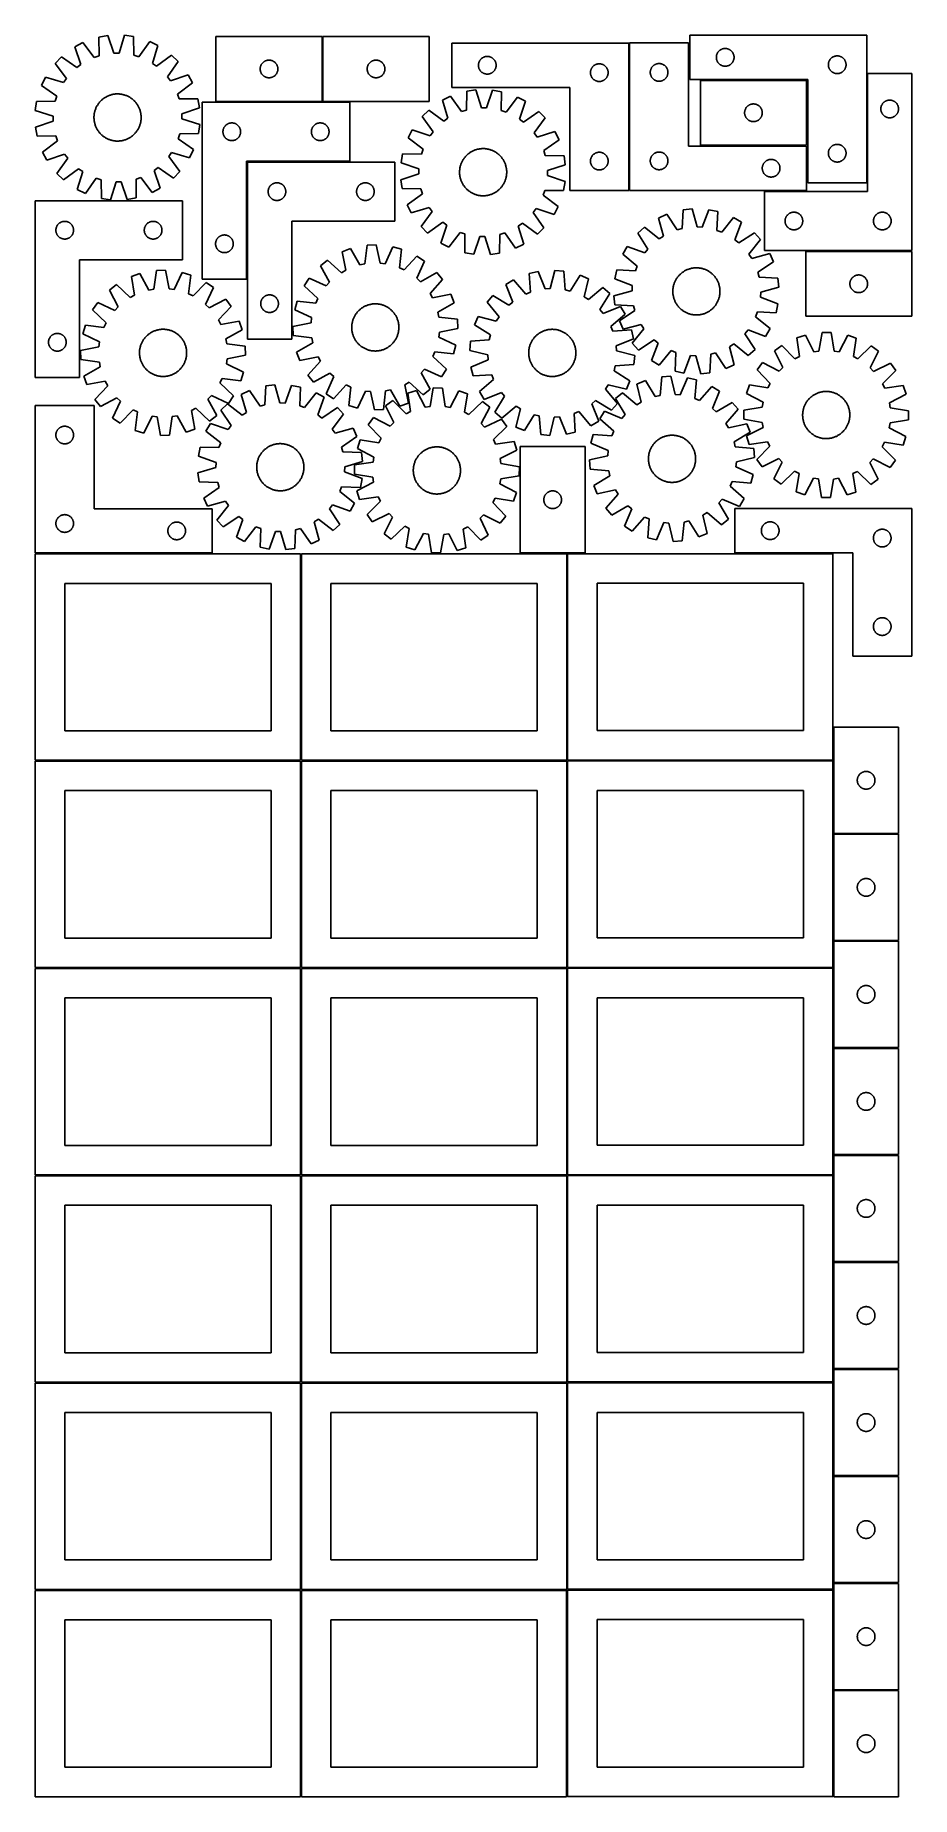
# Model space of a CAD drawing. Header units: millimetres. Extents: x 7 to 1493, y 7 to 2993.
import ezdxf

# ---------------------------------------------------------------- set-up
doc = ezdxf.new("R2010")
doc.units = ezdxf.units.MM
doc.layers.add('COMMON', color=5, linetype='CONTINUOUS', true_color=0x0000ff)
doc.layers.add('CUT', color=7, linetype='CONTINUOUS', true_color=0x000000)

msp = doc.modelspace()

# ---------------------------------------------------------------- linework, layer by layer
at = {"layer": 'COMMON'}
for p, q in [((493.877046, 2881.313262), (493.877046, 2991.313262)), ((1014.108185, 2980.061797), (1014.108185, 2730.474155)), ((1417.722533, 2928.476838), (1417.722533, 2743.474157)), ((1314.873349, 2917.724157), (1134.873349, 2917.724157)), ((313.127045, 2880.563261), (493.127045, 2880.563261)), ((494.627046, 2880.563261), (539.994222, 2880.563261)), ((539.994222, 2779.063261), (366.569784, 2779.063261)), ((1134.873349, 2806.224155), (1314.858186, 2806.224155)), ((1493.472534, 2627.726838), (1313.472534, 2627.726838)), ((306.549607, 2114.799517), (6.549607, 2114.799517)), ((457.299607, 2114.049516), (457.299607, 1764.074296)), ((908.799608, 2114.074296), (908.799608, 1764.365312)), ((909.549609, 2115.115312), (939.278595, 2115.115312)), ((1359.549609, 2115.115313), (1193.322498, 2115.115313)), ((1360.299609, 1820.099036), (1360.299609, 1764.365312)), ((6.549607, 1763.299515), (456.549607, 1763.299515)), ((457.299607, 1762.549515), (457.299607, 1412.574295)), ((458.049608, 1763.324295), (908.049608, 1763.324295)), ((908.799608, 1762.574295), (908.799608, 1412.865311)), ((909.549609, 1763.615311), (1359.549609, 1763.615311)), ((1360.299609, 1762.865311), (1360.299609, 1640.099036)), ((1360.299609, 1638.599035), (1360.299609, 1458.599035)), ((1361.04961, 1639.349035), (1471.04961, 1639.349035)), ((1360.299609, 1457.099034), (1360.299609, 1412.865311)), ((1361.04961, 1457.849034), (1471.04961, 1457.849034)), ((456.549607, 1411.799515), (6.549607, 1411.799515)), ((457.299608, 1061.074294), (457.299608, 1411.049514)), ((458.049608, 1411.824294), (908.049608, 1411.824294)), ((908.799608, 1411.074294), (908.799608, 1061.36531)), ((909.549609, 1412.11531), (1359.549609, 1412.11531)), ((1360.299609, 1411.36531), (1360.299609, 1277.099034)), ((1360.299609, 1275.599033), (1360.299609, 1095.599033)), ((1361.04961, 1276.349033), (1471.04961, 1276.349033)), ((1360.299609, 1094.099032), (1360.299609, 1061.36531)), ((1361.04961, 1094.849032), (1471.04961, 1094.849032)), ((6.549607, 1060.299513), (456.549607, 1060.299513)), ((457.299607, 1059.549513), (457.299607, 709.574293)), ((908.049608, 1060.324294), (458.049608, 1060.324294)), ((908.799608, 1059.574293), (908.799608, 709.865309)), ((1359.549609, 1060.61531), (909.549609, 1060.61531)), ((1360.299609, 1059.865309), (1360.299609, 914.099032)), ((1360.299609, 912.599031), (1360.299609, 732.599031)), ((1361.04961, 913.349031), (1471.04961, 913.349031)), ((1360.299609, 731.09903), (1360.299609, 709.865309)), ((1361.04961, 731.84903), (1471.04961, 731.84903)), ((6.549607, 708.799512), (456.549607, 708.799512)), ((457.299607, 708.049512), (457.299607, 358.074292)), ((458.049608, 708.824292), (908.049608, 708.824292)), ((908.799608, 708.074292), (908.799608, 358.365308)), ((909.549609, 709.115308), (1359.549609, 709.115308)), ((1360.299609, 708.365308), (1360.299609, 551.09903)), ((1360.299609, 549.599029), (1360.299609, 369.599029)), ((1361.04961, 550.349029), (1471.04961, 550.349029)), ((6.549607, 357.299511), (456.524767, 357.299511)), ((457.274767, 356.549511), (457.274767, 6.549511)), ((909.574236, 357.615307), (1359.549609, 357.615307)), ((1360.324236, 356.865307), (1360.324236, 188.033983)), ((1360.324236, 186.533982), (1360.324236, 6.865307)), ((1361.074237, 187.283982), (1471.074237, 187.283982))]:
    msp.add_line(p, q, dxfattribs=at)
at = {"layer": 'CUT'}
for p, q in [((129.621078, 2993.011593), (114.466433, 2990.35316)), ((114.466433, 2990.35316), (114.81763, 2958.590739)), ((140.101721, 2963.026081), (129.621078, 2993.011593)), ((158.156006, 2993.484568), (148.674887, 2963.168184)), ((173.390432, 2991.329845), (158.156006, 2993.484568)), ((174.092083, 2959.573232), (173.390432, 2991.329845)), ((493.127045, 2991.313262), (313.127045, 2991.313262)), ((313.127045, 2991.313262), (313.127045, 2881.313262)), ((493.127045, 2881.313262), (493.127045, 2991.313262)), ((674.627046, 2991.313262), (494.627046, 2991.313262)), ((494.627046, 2991.313262), (494.627046, 2881.313262)), ((674.627046, 2881.313262), (674.627046, 2991.313262)), ((1416.972533, 2993.474157), (1116.972533, 2993.474157)), ((1116.972533, 2993.474157), (1116.972533, 2918.474157)), ((1416.972533, 2743.474157), (1416.972533, 2993.474157)), ((87.474261, 2981.085556), (73.882837, 2973.874194)), ((73.882837, 2973.874194), (84.031974, 2943.774862)), ((106.707977, 2955.806337), (87.474261, 2981.085556)), ((114.81763, 2958.590739), (106.707977, 2955.806337)), ((148.674887, 2963.168184), (140.101721, 2963.026081)), ((182.28956, 2957.059126), (174.092083, 2959.573232)), ((200.674918, 2982.961894), (182.28956, 2957.059126)), ((214.497872, 2976.204933), (200.674918, 2982.961894)), ((205.351848, 2945.785778), (214.497872, 2976.204933)), ((237.861121, 2959.815169), (212.371211, 2940.861561)), ((248.919515, 2949.11739), (237.861121, 2959.815169)), ((1013.358185, 2980.061797), (713.358185, 2980.061797)), ((713.358185, 2980.061797), (713.358185, 2905.061797)), ((769.1659, 2956.964045), (769.912868, 2957.160763)), ((769.912868, 2957.160763), (770.668973, 2957.318767)), ((770.668973, 2957.318767), (771.432209, 2957.437637)), ((771.432209, 2957.437637), (772.200553, 2957.51706)), ((772.200553, 2957.51706), (772.971966, 2957.556824)), ((772.971966, 2957.556824), (773.744403, 2957.556824)), ((773.744403, 2957.556824), (774.515816, 2957.51706)), ((774.515816, 2957.51706), (775.28416, 2957.437637)), ((775.28416, 2957.437637), (776.047396, 2957.318767)), ((776.047396, 2957.318767), (776.803501, 2957.160763)), ((776.803501, 2957.160763), (777.550469, 2956.964045)), ((1013.358185, 2730.061797), (1013.358185, 2980.061797)), ((1114.858186, 2980.474155), (1014.858186, 2980.474155)), ((1014.858186, 2980.474155), (1014.858186, 2730.474155)), ((1114.858186, 2805.474155), (1114.858186, 2980.474155)), ((1161.992421, 2956.746338), (1162.052035, 2957.516472)), ((1162.052035, 2957.516472), (1162.151214, 2958.282515)), ((1162.151214, 2958.282515), (1162.289697, 2959.042438)), ((1162.289697, 2959.042438), (1162.467117, 2959.794223)), ((1162.467117, 2959.794223), (1162.683002, 2960.535879)), ((1162.683002, 2960.535879), (1162.93678, 2961.265438)), ((1162.93678, 2961.265438), (1163.227779, 2961.980965)), ((1163.227779, 2961.980965), (1163.555227, 2962.680564)), ((1163.555227, 2962.680564), (1163.918254, 2963.362378)), ((1163.918254, 2963.362378), (1164.315899, 2964.0246)), ((1164.315899, 2964.0246), (1164.747108, 2964.665473)), ((1164.747108, 2964.665473), (1165.210736, 2965.283299)), ((1165.210736, 2965.283299), (1165.705554, 2965.876438)), ((1165.705554, 2965.876438), (1166.23025, 2966.443319)), ((1166.23025, 2966.443319), (1166.783433, 2966.982437)), ((1166.783433, 2966.982437), (1167.363635, 2967.492363)), ((1167.363635, 2967.492363), (1167.969319, 2967.971745)), ((1167.969319, 2967.971745), (1168.598877, 2968.419312)), ((1168.598877, 2968.419312), (1169.250641, 2968.833876)), ((1169.250641, 2968.833876), (1169.922882, 2969.214339)), ((1169.922882, 2969.214339), (1170.613817, 2969.559691)), ((1170.613817, 2969.559691), (1171.321614, 2969.869016)), ((1171.321614, 2969.869016), (1172.044397, 2970.141495)), ((1172.044397, 2970.141495), (1172.780248, 2970.376405)), ((1172.780248, 2970.376405), (1173.527217, 2970.573122)), ((1173.527217, 2970.573122), (1174.283321, 2970.731126)), ((1174.283321, 2970.731126), (1175.046557, 2970.849997)), ((1175.046557, 2970.849997), (1175.814901, 2970.92942)), ((1175.814901, 2970.92942), (1176.586314, 2970.969184)), ((1176.586314, 2970.969184), (1177.358751, 2970.969184)), ((1177.358751, 2970.969184), (1178.130165, 2970.92942)), ((1178.130165, 2970.92942), (1178.898508, 2970.849997)), ((1178.898508, 2970.849997), (1179.661744, 2970.731126)), ((1179.661744, 2970.731126), (1180.417849, 2970.573122)), ((1180.417849, 2970.573122), (1181.164817, 2970.376405)), ((1181.164817, 2970.376405), (1181.900669, 2970.141495)), ((1181.900669, 2970.141495), (1182.623451, 2969.869016)), ((1182.623451, 2969.869016), (1183.331249, 2969.559691)), ((1183.331249, 2969.559691), (1184.022184, 2969.214339)), ((1184.022184, 2969.214339), (1184.694425, 2968.833876)), ((1184.694425, 2968.833876), (1185.346189, 2968.419312)), ((1185.346189, 2968.419312), (1185.975747, 2967.971745)), ((1185.975747, 2967.971745), (1186.58143, 2967.492363)), ((1186.58143, 2967.492363), (1187.161633, 2966.982437)), ((1187.161633, 2966.982437), (1187.714816, 2966.443319)), ((1187.714816, 2966.443319), (1188.239512, 2965.876438)), ((1188.239512, 2965.876438), (1188.73433, 2965.283299)), ((1188.73433, 2965.283299), (1189.197958, 2964.665473)), ((1189.197958, 2964.665473), (1189.629166, 2964.0246)), ((1189.629166, 2964.0246), (1190.026811, 2963.362378)), ((1190.026811, 2963.362378), (1190.389839, 2962.680564)), ((1190.389839, 2962.680564), (1190.717286, 2961.980965)), ((1190.717286, 2961.980965), (1191.008285, 2961.265438)), ((1191.008285, 2961.265438), (1191.262063, 2960.535879)), ((1191.262063, 2960.535879), (1191.477949, 2959.794223)), ((1191.477949, 2959.794223), (1191.655368, 2959.042438)), ((1191.655368, 2959.042438), (1191.793851, 2958.282515)), ((1191.793851, 2958.282515), (1191.893031, 2957.516472)), ((1191.893031, 2957.516472), (1191.952644, 2956.746338)), ((1360.613817, 2957.059691), (1361.321614, 2957.369016)), ((1361.321614, 2957.369016), (1362.044397, 2957.641495)), ((1362.044397, 2957.641495), (1362.780248, 2957.876405)), ((1362.780248, 2957.876405), (1363.527217, 2958.073122)), ((1363.527217, 2958.073122), (1364.283321, 2958.231126)), ((1364.283321, 2958.231126), (1365.046557, 2958.349997)), ((1365.046557, 2958.349997), (1365.814901, 2958.42942)), ((1365.814901, 2958.42942), (1366.586314, 2958.469184)), ((1366.586314, 2958.469184), (1367.358751, 2958.469184)), ((1367.358751, 2958.469184), (1368.130165, 2958.42942)), ((1368.130165, 2958.42942), (1368.898508, 2958.349997)), ((1368.898508, 2958.349997), (1369.661744, 2958.231126)), ((1369.661744, 2958.231126), (1370.417849, 2958.073122)), ((1370.417849, 2958.073122), (1371.164817, 2957.876405)), ((1371.164817, 2957.876405), (1371.900669, 2957.641495)), ((1371.900669, 2957.641495), (1372.623451, 2957.369016)), ((1372.623451, 2957.369016), (1373.331249, 2957.059691)), ((51.075604, 2956.719138), (40.377825, 2945.660744)), ((40.377825, 2945.660744), (59.331433, 2920.170834)), ((77.179663, 2938.620717), (51.075604, 2956.719138)), ((84.031974, 2943.774862), (77.179663, 2938.620717)), ((212.371211, 2940.861561), (205.351848, 2945.785778)), ((230.821095, 2923.013331), (248.919515, 2949.11739)), ((388.127045, 2936.313262), (388.146934, 2937.085444)), ((388.146934, 2935.541081), (388.127045, 2936.313262)), ((388.146934, 2937.085444), (388.206547, 2937.855577)), ((388.206547, 2934.770947), (388.146934, 2935.541081)), ((388.206547, 2937.855577), (388.305726, 2938.621621)), ((388.305726, 2934.004904), (388.206547, 2934.770947)), ((388.305726, 2938.621621), (388.44421, 2939.381543)), ((388.44421, 2933.244981), (388.305726, 2934.004904)), ((388.44421, 2939.381543), (388.621629, 2940.133329)), ((388.621629, 2932.493195), (388.44421, 2933.244981)), ((388.621629, 2940.133329), (388.837514, 2940.874985)), ((388.837514, 2931.75154), (388.621629, 2932.493195)), ((388.837514, 2940.874985), (389.091293, 2941.604544)), ((389.091293, 2931.021981), (388.837514, 2931.75154)), ((389.091293, 2941.604544), (389.382291, 2942.320071)), ((389.382291, 2930.306454), (389.091293, 2931.021981)), ((389.382291, 2942.320071), (389.709739, 2943.019669)), ((389.709739, 2929.606855), (389.382291, 2930.306454)), ((389.709739, 2943.019669), (390.072766, 2943.701483)), ((390.072766, 2928.925041), (389.709739, 2929.606855)), ((390.072766, 2943.701483), (390.470412, 2944.363705)), ((390.470412, 2928.262819), (390.072766, 2928.925041)), ((390.470412, 2944.363705), (390.90162, 2945.004579)), ((390.90162, 2927.621946), (390.470412, 2928.262819)), ((390.90162, 2945.004579), (391.365248, 2945.622405)), ((391.365248, 2927.00412), (390.90162, 2927.621946)), ((391.365248, 2945.622405), (391.860066, 2946.215544)), ((391.860066, 2946.215544), (392.384762, 2946.782425)), ((392.384762, 2946.782425), (392.937945, 2947.321543)), ((392.937945, 2947.321543), (393.518147, 2947.831469)), ((393.518147, 2947.831469), (394.123831, 2948.310851)), ((394.123831, 2948.310851), (394.753389, 2948.758417)), ((394.753389, 2948.758417), (395.405153, 2949.172982)), ((395.405153, 2949.172982), (396.077394, 2949.553444)), ((396.077394, 2949.553444), (396.768329, 2949.898796)), ((396.768329, 2949.898796), (397.476127, 2950.208122)), ((397.476127, 2950.208122), (398.198909, 2950.480601)), ((398.198909, 2950.480601), (398.93476, 2950.71551)), ((398.93476, 2950.71551), (399.681729, 2950.912228)), ((399.681729, 2950.912228), (400.437834, 2951.070232)), ((400.437834, 2951.070232), (401.20107, 2951.189102)), ((401.20107, 2951.189102), (401.969413, 2951.268525)), ((401.969413, 2951.268525), (402.740826, 2951.308289)), ((402.740826, 2951.308289), (403.513264, 2951.308289)), ((403.513264, 2951.308289), (404.284677, 2951.268525)), ((404.284677, 2951.268525), (405.05302, 2951.189102)), ((405.05302, 2951.189102), (405.816256, 2951.070232)), ((405.816256, 2951.070232), (406.572361, 2950.912228)), ((406.572361, 2950.912228), (407.319329, 2950.71551)), ((407.319329, 2950.71551), (408.055181, 2950.480601)), ((408.055181, 2950.480601), (408.777963, 2950.208122)), ((408.777963, 2950.208122), (409.485761, 2949.898796)), ((409.485761, 2949.898796), (410.176696, 2949.553444)), ((410.176696, 2949.553444), (410.848937, 2949.172982)), ((410.848937, 2949.172982), (411.500701, 2948.758417)), ((411.500701, 2948.758417), (412.130259, 2948.310851)), ((412.130259, 2948.310851), (412.735943, 2947.831469)), ((412.735943, 2947.831469), (413.316145, 2947.321543)), ((413.316145, 2947.321543), (413.869328, 2946.782425)), ((413.869328, 2946.782425), (414.394024, 2946.215544)), ((414.394024, 2946.215544), (414.888842, 2945.622405)), ((414.888842, 2945.622405), (415.35247, 2945.004579)), ((415.35247, 2927.621946), (414.888842, 2927.00412)), ((415.35247, 2945.004579), (415.783678, 2944.363705)), ((415.783678, 2928.262819), (415.35247, 2927.621946)), ((415.783678, 2944.363705), (416.181324, 2943.701483)), ((416.181324, 2928.925041), (415.783678, 2928.262819)), ((416.181324, 2943.701483), (416.544351, 2943.019669)), ((416.544351, 2929.606855), (416.181324, 2928.925041)), ((416.544351, 2943.019669), (416.871798, 2942.320071)), ((416.871798, 2930.306454), (416.544351, 2929.606855)), ((416.871798, 2942.320071), (417.162797, 2941.604544)), ((417.162797, 2931.021981), (416.871798, 2930.306454)), ((417.162797, 2941.604544), (417.416576, 2940.874985)), ((417.416576, 2931.75154), (417.162797, 2931.021981)), ((417.416576, 2940.874985), (417.632461, 2940.133329)), ((417.632461, 2932.493195), (417.416576, 2931.75154)), ((417.632461, 2940.133329), (417.80988, 2939.381543)), ((417.80988, 2933.244981), (417.632461, 2932.493195)), ((417.80988, 2939.381543), (417.948363, 2938.621621)), ((417.948363, 2934.004904), (417.80988, 2933.244981)), ((417.948363, 2938.621621), (418.047543, 2937.855577)), ((418.047543, 2934.770947), (417.948363, 2934.004904)), ((418.047543, 2937.855577), (418.107156, 2937.085444)), ((418.107156, 2935.541081), (418.047543, 2934.770947)), ((418.107156, 2937.085444), (418.127045, 2936.313262)), ((418.127045, 2936.313262), (418.107156, 2935.541081)), ((569.627046, 2936.313262), (569.646935, 2937.085444)), ((569.646935, 2935.541081), (569.627046, 2936.313262)), ((569.646935, 2937.085444), (569.706548, 2937.855577)), ((569.706548, 2934.770947), (569.646935, 2935.541081)), ((569.706548, 2937.855577), (569.805727, 2938.621621)), ((569.805727, 2934.004904), (569.706548, 2934.770947)), ((569.805727, 2938.621621), (569.944211, 2939.381543)), ((569.944211, 2933.244981), (569.805727, 2934.004904)), ((569.944211, 2939.381543), (570.12163, 2940.133329)), ((570.12163, 2932.493195), (569.944211, 2933.244981)), ((570.12163, 2940.133329), (570.337515, 2940.874985)), ((570.337515, 2931.75154), (570.12163, 2932.493195)), ((570.337515, 2940.874985), (570.591294, 2941.604544)), ((570.591294, 2931.021981), (570.337515, 2931.75154)), ((570.591294, 2941.604544), (570.882292, 2942.320071)), ((570.882292, 2930.306454), (570.591294, 2931.021981)), ((570.882292, 2942.320071), (571.20974, 2943.019669)), ((571.20974, 2929.606855), (570.882292, 2930.306454)), ((571.20974, 2943.019669), (571.572767, 2943.701483)), ((571.572767, 2928.925041), (571.20974, 2929.606855)), ((571.572767, 2943.701483), (571.970413, 2944.363705)), ((571.970413, 2928.262819), (571.572767, 2928.925041)), ((571.970413, 2944.363705), (572.401621, 2945.004579)), ((572.401621, 2927.621946), (571.970413, 2928.262819)), ((572.401621, 2945.004579), (572.865249, 2945.622405)), ((572.865249, 2927.00412), (572.401621, 2927.621946)), ((572.865249, 2945.622405), (573.360067, 2946.215544)), ((573.360067, 2946.215544), (573.884763, 2946.782425)), ((573.884763, 2946.782425), (574.437946, 2947.321543)), ((574.437946, 2947.321543), (575.018148, 2947.831469)), ((575.018148, 2947.831469), (575.623832, 2948.310851)), ((575.623832, 2948.310851), (576.25339, 2948.758417)), ((576.25339, 2948.758417), (576.905154, 2949.172982)), ((576.905154, 2949.172982), (577.577395, 2949.553444)), ((577.577395, 2949.553444), (578.26833, 2949.898796)), ((578.26833, 2949.898796), (578.976128, 2950.208122)), ((578.976128, 2950.208122), (579.69891, 2950.480601)), ((579.69891, 2950.480601), (580.434761, 2950.71551)), ((580.434761, 2950.71551), (581.18173, 2950.912228)), ((581.18173, 2950.912228), (581.937835, 2951.070232)), ((581.937835, 2951.070232), (582.701071, 2951.189102)), ((582.701071, 2951.189102), (583.469414, 2951.268525)), ((583.469414, 2951.268525), (584.240827, 2951.308289)), ((584.240827, 2951.308289), (585.013265, 2951.308289)), ((585.013265, 2951.308289), (585.784678, 2951.268525)), ((585.784678, 2951.268525), (586.553021, 2951.189102)), ((586.553021, 2951.189102), (587.316257, 2951.070232)), ((587.316257, 2951.070232), (588.072362, 2950.912228)), ((588.072362, 2950.912228), (588.81933, 2950.71551)), ((588.81933, 2950.71551), (589.555182, 2950.480601)), ((589.555182, 2950.480601), (590.277964, 2950.208122)), ((590.277964, 2950.208122), (590.985762, 2949.898796)), ((590.985762, 2949.898796), (591.676697, 2949.553444)), ((591.676697, 2949.553444), (592.348938, 2949.172982)), ((592.348938, 2949.172982), (593.000702, 2948.758417)), ((593.000702, 2948.758417), (593.63026, 2948.310851)), ((593.63026, 2948.310851), (594.235944, 2947.831469)), ((594.235944, 2947.831469), (594.816146, 2947.321543)), ((594.816146, 2947.321543), (595.369329, 2946.782425)), ((595.369329, 2946.782425), (595.894025, 2946.215544)), ((595.894025, 2946.215544), (596.388843, 2945.622405)), ((596.388843, 2945.622405), (596.852471, 2945.004579)), ((596.852471, 2927.621946), (596.388843, 2927.00412)), ((596.852471, 2945.004579), (597.283679, 2944.363705)), ((597.283679, 2928.262819), (596.852471, 2927.621946)), ((597.283679, 2944.363705), (597.681325, 2943.701483)), ((597.681325, 2928.925041), (597.283679, 2928.262819)), ((597.681325, 2943.701483), (598.044352, 2943.019669)), ((598.044352, 2929.606855), (597.681325, 2928.925041)), ((598.044352, 2943.019669), (598.371799, 2942.320071)), ((598.371799, 2930.306454), (598.044352, 2929.606855)), ((598.371799, 2942.320071), (598.662798, 2941.604544)), ((598.662798, 2931.021981), (598.371799, 2930.306454)), ((598.662798, 2941.604544), (598.916577, 2940.874985)), ((598.916577, 2931.75154), (598.662798, 2931.021981)), ((598.916577, 2940.874985), (599.132462, 2940.133329)), ((599.132462, 2932.493195), (598.916577, 2931.75154)), ((599.132462, 2940.133329), (599.309881, 2939.381543)), ((599.309881, 2933.244981), (599.132462, 2932.493195)), ((599.309881, 2939.381543), (599.448364, 2938.621621)), ((599.448364, 2934.004904), (599.309881, 2933.244981)), ((599.448364, 2938.621621), (599.547544, 2937.855577)), ((599.547544, 2934.770947), (599.448364, 2934.004904)), ((599.547544, 2937.855577), (599.607157, 2937.085444)), ((599.607157, 2935.541081), (599.547544, 2934.770947)), ((599.607157, 2937.085444), (599.627046, 2936.313262)), ((599.627046, 2936.313262), (599.607157, 2935.541081)), ((758.358185, 2942.561797), (758.378073, 2943.333979)), ((758.378073, 2941.789616), (758.358185, 2942.561797)), ((758.378073, 2943.333979), (758.437686, 2944.104112)), ((758.437686, 2941.019482), (758.378073, 2941.789616)), ((758.437686, 2944.104112), (758.536866, 2944.870156)), ((758.536866, 2940.253439), (758.437686, 2941.019482)), ((758.536866, 2944.870156), (758.675349, 2945.630078)), ((758.675349, 2939.493516), (758.536866, 2940.253439)), ((758.675349, 2945.630078), (758.852769, 2946.381864)), ((758.852769, 2938.74173), (758.675349, 2939.493516)), ((758.852769, 2946.381864), (759.068654, 2947.12352)), ((759.068654, 2938.000075), (758.852769, 2938.74173)), ((759.068654, 2947.12352), (759.322432, 2947.853079)), ((759.322432, 2937.270516), (759.068654, 2938.000075)), ((759.322432, 2947.853079), (759.613431, 2948.568606)), ((759.613431, 2936.554989), (759.322432, 2937.270516)), ((759.613431, 2948.568606), (759.940878, 2949.268204)), ((759.940878, 2935.85539), (759.613431, 2936.554989)), ((759.940878, 2949.268204), (760.303906, 2949.950018)), ((760.303906, 2935.173576), (759.940878, 2935.85539)), ((760.303906, 2949.950018), (760.701551, 2950.61224)), ((760.701551, 2934.511354), (760.303906, 2935.173576)), ((760.701551, 2950.61224), (761.132759, 2951.253114)), ((761.132759, 2933.870481), (760.701551, 2934.511354)), ((761.132759, 2951.253114), (761.596387, 2951.870939)), ((761.596387, 2933.252655), (761.132759, 2933.870481)), ((761.596387, 2951.870939), (762.091206, 2952.464079)), ((762.091206, 2932.659515), (761.596387, 2933.252655)), ((762.091206, 2952.464079), (762.615902, 2953.03096)), ((762.615902, 2932.092635), (762.091206, 2932.659515)), ((762.615902, 2953.03096), (763.169084, 2953.570078)), ((763.169084, 2931.553517), (762.615902, 2932.092635)), ((763.169084, 2953.570078), (763.749287, 2954.080004)), ((763.749287, 2931.043591), (763.169084, 2931.553517)), ((763.749287, 2954.080004), (764.35497, 2954.559386)), ((764.35497, 2930.564209), (763.749287, 2931.043591)), ((764.35497, 2954.559386), (764.984529, 2955.006952)), ((764.984529, 2930.116642), (764.35497, 2930.564209)), ((764.984529, 2955.006952), (765.636292, 2955.421517)), ((765.636292, 2929.702078), (764.984529, 2930.116642)), ((765.636292, 2955.421517), (766.308533, 2955.801979)), ((766.308533, 2929.321615), (765.636292, 2929.702078)), ((766.308533, 2955.801979), (766.999469, 2956.147331)), ((766.999469, 2928.976263), (766.308533, 2929.321615)), ((766.999469, 2956.147331), (767.707266, 2956.456657)), ((767.707266, 2928.666938), (766.999469, 2928.976263)), ((767.707266, 2956.456657), (768.430049, 2956.729136)), ((768.430049, 2928.394459), (767.707266, 2928.666938)), ((768.430049, 2956.729136), (769.1659, 2956.964045)), ((769.1659, 2928.159549), (768.430049, 2928.394459)), ((769.912868, 2927.962832), (769.1659, 2928.159549)), ((770.668973, 2927.804828), (769.912868, 2927.962832)), ((771.432209, 2927.685957), (770.668973, 2927.804828)), ((772.200553, 2927.606534), (771.432209, 2927.685957)), ((772.971966, 2927.56677), (772.200553, 2927.606534)), ((773.744403, 2927.56677), (772.971966, 2927.56677)), ((774.515816, 2927.606534), (773.744403, 2927.56677)), ((775.28416, 2927.685957), (774.515816, 2927.606534)), ((776.047396, 2927.804828), (775.28416, 2927.685957)), ((776.803501, 2927.962832), (776.047396, 2927.804828)), ((777.550469, 2928.159549), (776.803501, 2927.962832)), ((777.550469, 2956.964045), (778.28632, 2956.729136)), ((778.28632, 2928.394459), (777.550469, 2928.159549)), ((778.28632, 2956.729136), (779.009103, 2956.456657)), ((779.009103, 2928.666938), (778.28632, 2928.394459)), ((779.009103, 2956.456657), (779.7169, 2956.147331)), ((779.7169, 2928.976263), (779.009103, 2928.666938)), ((779.7169, 2956.147331), (780.407836, 2955.801979)), ((780.407836, 2929.321615), (779.7169, 2928.976263)), ((780.407836, 2955.801979), (781.080077, 2955.421517)), ((781.080077, 2929.702078), (780.407836, 2929.321615)), ((781.080077, 2955.421517), (781.73184, 2955.006952)), ((781.73184, 2930.116642), (781.080077, 2929.702078)), ((781.73184, 2955.006952), (782.361399, 2954.559386)), ((782.361399, 2930.564209), (781.73184, 2930.116642)), ((782.361399, 2954.559386), (782.967082, 2954.080004)), ((782.967082, 2931.043591), (782.361399, 2930.564209)), ((782.967082, 2954.080004), (783.547285, 2953.570078)), ((783.547285, 2931.553517), (782.967082, 2931.043591)), ((783.547285, 2953.570078), (784.100467, 2953.03096)), ((784.100467, 2932.092635), (783.547285, 2931.553517)), ((784.100467, 2953.03096), (784.625163, 2952.464079)), ((784.625163, 2932.659515), (784.100467, 2932.092635)), ((784.625163, 2952.464079), (785.119982, 2951.870939)), ((785.119982, 2933.252655), (784.625163, 2932.659515)), ((785.119982, 2951.870939), (785.58361, 2951.253114)), ((785.58361, 2933.870481), (785.119982, 2933.252655)), ((785.58361, 2951.253114), (786.014818, 2950.61224)), ((786.014818, 2934.511354), (785.58361, 2933.870481)), ((786.014818, 2950.61224), (786.412463, 2949.950018)), ((786.412463, 2935.173576), (786.014818, 2934.511354)), ((786.412463, 2949.950018), (786.775491, 2949.268204)), ((786.775491, 2935.85539), (786.412463, 2935.173576)), ((786.775491, 2949.268204), (787.102938, 2948.568606)), ((787.102938, 2936.554989), (786.775491, 2935.85539)), ((787.102938, 2948.568606), (787.393937, 2947.853079)), ((787.393937, 2937.270516), (787.102938, 2936.554989)), ((787.393937, 2947.853079), (787.647715, 2947.12352)), ((787.647715, 2938.000075), (787.393937, 2937.270516)), ((787.647715, 2947.12352), (787.8636, 2946.381864)), ((787.8636, 2938.74173), (787.647715, 2938.000075)), ((787.8636, 2946.381864), (788.04102, 2945.630078)), ((788.04102, 2939.493516), (787.8636, 2938.74173)), ((788.04102, 2945.630078), (788.179503, 2944.870156)), ((788.179503, 2940.253439), (788.04102, 2939.493516)), ((788.179503, 2944.870156), (788.278683, 2944.104112)), ((788.278683, 2941.019482), (788.179503, 2940.253439)), ((788.278683, 2944.104112), (788.338296, 2943.333979)), ((788.338296, 2941.789616), (788.278683, 2941.019482)), ((788.338296, 2943.333979), (788.358185, 2942.561797)), ((788.358185, 2942.561797), (788.338296, 2941.789616)), ((948.358185, 2930.061797), (948.378073, 2930.833979)), ((948.378073, 2929.289616), (948.358185, 2930.061797)), ((948.378073, 2930.833979), (948.437686, 2931.604112)), ((948.437686, 2928.519482), (948.378073, 2929.289616)), ((948.437686, 2931.604112), (948.536866, 2932.370156)), ((948.536866, 2927.753439), (948.437686, 2928.519482)), ((948.536866, 2932.370156), (948.675349, 2933.130078)), ((948.675349, 2926.993516), (948.536866, 2927.753439)), ((948.675349, 2933.130078), (948.852769, 2933.881864)), ((948.852769, 2933.881864), (949.068654, 2934.62352)), ((949.068654, 2934.62352), (949.322432, 2935.353079)), ((949.322432, 2935.353079), (949.613431, 2936.068606)), ((949.613431, 2936.068606), (949.940878, 2936.768204)), ((949.940878, 2936.768204), (950.303906, 2937.450018)), ((950.303906, 2937.450018), (950.701551, 2938.11224)), ((950.701551, 2938.11224), (951.132759, 2938.753114)), ((951.132759, 2938.753114), (951.596387, 2939.370939)), ((951.596387, 2939.370939), (952.091206, 2939.964079)), ((952.091206, 2939.964079), (952.615902, 2940.53096)), ((952.615902, 2940.53096), (953.169084, 2941.070078)), ((953.169084, 2941.070078), (953.749287, 2941.580004)), ((953.749287, 2941.580004), (954.35497, 2942.059386)), ((954.35497, 2942.059386), (954.984529, 2942.506952)), ((954.984529, 2942.506952), (955.636292, 2942.921517)), ((955.636292, 2942.921517), (956.308533, 2943.301979)), ((956.308533, 2943.301979), (956.999469, 2943.647331)), ((956.999469, 2943.647331), (957.707266, 2943.956657)), ((957.707266, 2943.956657), (958.430049, 2944.229136)), ((958.430049, 2944.229136), (959.1659, 2944.464045)), ((959.1659, 2944.464045), (959.912868, 2944.660763)), ((959.912868, 2944.660763), (960.668973, 2944.818767)), ((960.668973, 2944.818767), (961.432209, 2944.937637)), ((961.432209, 2944.937637), (962.200553, 2945.01706)), ((962.200553, 2945.01706), (962.971966, 2945.056824)), ((962.971966, 2945.056824), (963.744403, 2945.056824)), ((963.744403, 2945.056824), (964.515816, 2945.01706)), ((964.515816, 2945.01706), (965.28416, 2944.937637)), ((965.28416, 2944.937637), (966.047396, 2944.818767)), ((966.047396, 2944.818767), (966.803501, 2944.660763)), ((966.803501, 2944.660763), (967.550469, 2944.464045)), ((967.550469, 2944.464045), (968.28632, 2944.229136)), ((968.28632, 2944.229136), (969.009103, 2943.956657)), ((969.009103, 2943.956657), (969.7169, 2943.647331)), ((969.7169, 2943.647331), (970.407836, 2943.301979)), ((970.407836, 2943.301979), (971.080077, 2942.921517)), ((971.080077, 2942.921517), (971.73184, 2942.506952)), ((971.73184, 2942.506952), (972.361399, 2942.059386)), ((972.361399, 2942.059386), (972.967082, 2941.580004)), ((972.967082, 2941.580004), (973.547285, 2941.070078)), ((973.547285, 2941.070078), (974.100467, 2940.53096)), ((974.100467, 2940.53096), (974.625163, 2939.964079)), ((974.625163, 2939.964079), (975.119982, 2939.370939)), ((975.119982, 2939.370939), (975.58361, 2938.753114)), ((975.58361, 2938.753114), (976.014818, 2938.11224)), ((976.014818, 2938.11224), (976.412463, 2937.450018)), ((976.412463, 2937.450018), (976.775491, 2936.768204)), ((976.775491, 2936.768204), (977.102938, 2936.068606)), ((977.102938, 2936.068606), (977.393937, 2935.353079)), ((977.393937, 2935.353079), (977.647715, 2934.62352)), ((977.647715, 2934.62352), (977.8636, 2933.881864)), ((977.8636, 2933.881864), (978.04102, 2933.130078)), ((978.04102, 2933.130078), (978.179503, 2932.370156)), ((978.179503, 2927.753439), (978.04102, 2926.993516)), ((978.179503, 2932.370156), (978.278683, 2931.604112)), ((978.278683, 2928.519482), (978.179503, 2927.753439)), ((978.278683, 2931.604112), (978.338296, 2930.833979)), ((978.338296, 2929.289616), (978.278683, 2928.519482)), ((978.338296, 2930.833979), (978.358185, 2930.061797)), ((978.358185, 2930.061797), (978.338296, 2929.289616)), ((1049.858186, 2930.474155), (1049.878074, 2931.246336)), ((1049.878074, 2929.701973), (1049.858186, 2930.474155)), ((1049.878074, 2931.246336), (1049.937687, 2932.01647)), ((1049.937687, 2928.93184), (1049.878074, 2929.701973)), ((1049.937687, 2932.01647), (1050.036867, 2932.782513)), ((1050.036867, 2928.165796), (1049.937687, 2928.93184)), ((1050.036867, 2932.782513), (1050.17535, 2933.542436)), ((1050.17535, 2927.405874), (1050.036867, 2928.165796)), ((1050.17535, 2933.542436), (1050.35277, 2934.294221)), ((1050.35277, 2926.654088), (1050.17535, 2927.405874)), ((1050.35277, 2934.294221), (1050.568655, 2935.035877)), ((1050.568655, 2935.035877), (1050.822433, 2935.765436)), ((1050.822433, 2935.765436), (1051.113432, 2936.480963)), ((1051.113432, 2936.480963), (1051.440879, 2937.180562)), ((1051.440879, 2937.180562), (1051.803907, 2937.862376)), ((1051.803907, 2937.862376), (1052.201552, 2938.524598)), ((1052.201552, 2938.524598), (1052.63276, 2939.165471)), ((1052.63276, 2939.165471), (1053.096388, 2939.783297)), ((1053.096388, 2939.783297), (1053.591207, 2940.376436)), ((1053.591207, 2940.376436), (1054.115903, 2940.943317)), ((1054.115903, 2940.943317), (1054.669085, 2941.482435)), ((1054.669085, 2941.482435), (1055.249288, 2941.992361)), ((1055.249288, 2941.992361), (1055.854971, 2942.471743)), ((1055.854971, 2942.471743), (1056.48453, 2942.91931)), ((1056.48453, 2942.91931), (1057.136293, 2943.333874)), ((1057.136293, 2943.333874), (1057.808534, 2943.714337)), ((1057.808534, 2943.714337), (1058.49947, 2944.059689)), ((1058.49947, 2944.059689), (1059.207267, 2944.369014)), ((1059.207267, 2944.369014), (1059.93005, 2944.641493)), ((1059.93005, 2944.641493), (1060.665901, 2944.876403)), ((1060.665901, 2944.876403), (1061.412869, 2945.07312)), ((1061.412869, 2945.07312), (1062.168974, 2945.231124)), ((1062.168974, 2945.231124), (1062.93221, 2945.349995)), ((1062.93221, 2945.349995), (1063.700554, 2945.429418)), ((1063.700554, 2945.429418), (1064.471967, 2945.469182)), ((1064.471967, 2945.469182), (1065.244404, 2945.469182)), ((1065.244404, 2945.469182), (1066.015817, 2945.429418)), ((1066.015817, 2945.429418), (1066.784161, 2945.349995)), ((1066.784161, 2945.349995), (1067.547397, 2945.231124)), ((1067.547397, 2945.231124), (1068.303502, 2945.07312)), ((1068.303502, 2945.07312), (1069.05047, 2944.876403)), ((1069.05047, 2944.876403), (1069.786321, 2944.641493)), ((1069.786321, 2944.641493), (1070.509104, 2944.369014)), ((1070.509104, 2944.369014), (1071.216901, 2944.059689)), ((1071.216901, 2944.059689), (1071.907837, 2943.714337)), ((1071.907837, 2943.714337), (1072.580078, 2943.333874)), ((1072.580078, 2943.333874), (1073.231841, 2942.91931)), ((1073.231841, 2942.91931), (1073.8614, 2942.471743)), ((1073.8614, 2942.471743), (1074.467083, 2941.992361)), ((1074.467083, 2941.992361), (1075.047286, 2941.482435)), ((1075.047286, 2941.482435), (1075.600468, 2940.943317)), ((1075.600468, 2940.943317), (1076.125164, 2940.376436)), ((1076.125164, 2940.376436), (1076.619983, 2939.783297)), ((1076.619983, 2939.783297), (1077.083611, 2939.165471)), ((1077.083611, 2939.165471), (1077.514819, 2938.524598)), ((1077.514819, 2938.524598), (1077.912464, 2937.862376)), ((1077.912464, 2937.862376), (1078.275492, 2937.180562)), ((1078.275492, 2937.180562), (1078.602939, 2936.480963)), ((1078.602939, 2936.480963), (1078.893938, 2935.765436)), ((1078.893938, 2935.765436), (1079.147716, 2935.035877)), ((1079.147716, 2935.035877), (1079.363601, 2934.294221)), ((1079.363601, 2934.294221), (1079.541021, 2933.542436)), ((1079.541021, 2927.405874), (1079.363601, 2926.654088)), ((1079.541021, 2933.542436), (1079.679504, 2932.782513)), ((1079.679504, 2928.165796), (1079.541021, 2927.405874)), ((1079.679504, 2932.782513), (1079.778684, 2932.01647)), ((1079.778684, 2928.93184), (1079.679504, 2928.165796)), ((1079.778684, 2932.01647), (1079.838297, 2931.246336)), ((1079.838297, 2929.701973), (1079.778684, 2928.93184)), ((1079.838297, 2931.246336), (1079.858186, 2930.474155)), ((1079.858186, 2930.474155), (1079.838297, 2929.701973)), ((1161.972533, 2955.974157), (1161.992421, 2956.746338)), ((1161.992421, 2955.201975), (1161.972533, 2955.974157)), ((1162.052035, 2954.431842), (1161.992421, 2955.201975)), ((1162.151214, 2953.665798), (1162.052035, 2954.431842)), ((1162.289697, 2952.905876), (1162.151214, 2953.665798)), ((1162.467117, 2952.15409), (1162.289697, 2952.905876)), ((1162.683002, 2951.412434), (1162.467117, 2952.15409)), ((1162.93678, 2950.682875), (1162.683002, 2951.412434)), ((1163.227779, 2949.967348), (1162.93678, 2950.682875)), ((1163.555227, 2949.26775), (1163.227779, 2949.967348)), ((1163.918254, 2948.585936), (1163.555227, 2949.26775)), ((1164.315899, 2947.923714), (1163.918254, 2948.585936)), ((1164.747108, 2947.28284), (1164.315899, 2947.923714)), ((1165.210736, 2946.665014), (1164.747108, 2947.28284)), ((1165.705554, 2946.071875), (1165.210736, 2946.665014)), ((1166.23025, 2945.504994), (1165.705554, 2946.071875)), ((1166.783433, 2944.965876), (1166.23025, 2945.504994)), ((1167.363635, 2944.45595), (1166.783433, 2944.965876)), ((1167.969319, 2943.976568), (1167.363635, 2944.45595)), ((1168.598877, 2943.529001), (1167.969319, 2943.976568)), ((1169.250641, 2943.114437), (1168.598877, 2943.529001)), ((1169.922882, 2942.733975), (1169.250641, 2943.114437)), ((1170.613817, 2942.388623), (1169.922882, 2942.733975)), ((1171.321614, 2942.079297), (1170.613817, 2942.388623)), ((1172.044397, 2941.806818), (1171.321614, 2942.079297)), ((1172.780248, 2941.571909), (1172.044397, 2941.806818)), ((1173.527217, 2941.375191), (1172.780248, 2941.571909)), ((1174.283321, 2941.217187), (1173.527217, 2941.375191)), ((1175.046557, 2941.098317), (1174.283321, 2941.217187)), ((1175.814901, 2941.018894), (1175.046557, 2941.098317)), ((1176.586314, 2940.97913), (1175.814901, 2941.018894)), ((1177.358751, 2940.97913), (1176.586314, 2940.97913)), ((1178.130165, 2941.018894), (1177.358751, 2940.97913)), ((1178.898508, 2941.098317), (1178.130165, 2941.018894)), ((1179.661744, 2941.217187), (1178.898508, 2941.098317)), ((1180.417849, 2941.375191), (1179.661744, 2941.217187)), ((1181.164817, 2941.571909), (1180.417849, 2941.375191)), ((1181.900669, 2941.806818), (1181.164817, 2941.571909)), ((1182.623451, 2942.079297), (1181.900669, 2941.806818)), ((1183.331249, 2942.388623), (1182.623451, 2942.079297)), ((1184.022184, 2942.733975), (1183.331249, 2942.388623)), ((1184.694425, 2943.114437), (1184.022184, 2942.733975)), ((1185.346189, 2943.529001), (1184.694425, 2943.114437)), ((1185.975747, 2943.976568), (1185.346189, 2943.529001)), ((1186.58143, 2944.45595), (1185.975747, 2943.976568)), ((1187.161633, 2944.965876), (1186.58143, 2944.45595)), ((1187.714816, 2945.504994), (1187.161633, 2944.965876)), ((1188.239512, 2946.071875), (1187.714816, 2945.504994)), ((1188.73433, 2946.665014), (1188.239512, 2946.071875)), ((1189.197958, 2947.28284), (1188.73433, 2946.665014)), ((1189.629166, 2947.923714), (1189.197958, 2947.28284)), ((1190.026811, 2948.585936), (1189.629166, 2947.923714)), ((1190.389839, 2949.26775), (1190.026811, 2948.585936)), ((1190.717286, 2949.967348), (1190.389839, 2949.26775)), ((1191.008285, 2950.682875), (1190.717286, 2949.967348)), ((1191.262063, 2951.412434), (1191.008285, 2950.682875)), ((1191.477949, 2952.15409), (1191.262063, 2951.412434)), ((1191.655368, 2952.905876), (1191.477949, 2952.15409)), ((1191.793851, 2953.665798), (1191.655368, 2952.905876)), ((1191.893031, 2954.431842), (1191.793851, 2953.665798)), ((1191.952644, 2955.201975), (1191.893031, 2954.431842)), ((1191.952644, 2956.746338), (1191.972533, 2955.974157)), ((1191.972533, 2955.974157), (1191.952644, 2955.201975)), ((1351.972533, 2943.474157), (1351.992421, 2944.246338)), ((1351.992421, 2942.701975), (1351.972533, 2943.474157)), ((1351.992421, 2944.246338), (1352.052035, 2945.016472)), ((1352.052035, 2941.931842), (1351.992421, 2942.701975)), ((1352.052035, 2945.016472), (1352.151214, 2945.782515)), ((1352.151214, 2941.165798), (1352.052035, 2941.931842)), ((1352.151214, 2945.782515), (1352.289697, 2946.542438)), ((1352.289697, 2940.405876), (1352.151214, 2941.165798)), ((1352.289697, 2946.542438), (1352.467117, 2947.294223)), ((1352.467117, 2939.65409), (1352.289697, 2940.405876)), ((1352.467117, 2947.294223), (1352.683002, 2948.035879)), ((1352.683002, 2938.912434), (1352.467117, 2939.65409)), ((1352.683002, 2948.035879), (1352.93678, 2948.765438)), ((1352.93678, 2938.182875), (1352.683002, 2938.912434)), ((1352.93678, 2948.765438), (1353.227779, 2949.480965)), ((1353.227779, 2937.467348), (1352.93678, 2938.182875)), ((1353.227779, 2949.480965), (1353.555227, 2950.180564)), ((1353.555227, 2936.76775), (1353.227779, 2937.467348)), ((1353.555227, 2950.180564), (1353.918254, 2950.862378)), ((1353.918254, 2936.085936), (1353.555227, 2936.76775)), ((1353.918254, 2950.862378), (1354.315899, 2951.5246)), ((1354.315899, 2935.423714), (1353.918254, 2936.085936)), ((1354.315899, 2951.5246), (1354.747108, 2952.165473)), ((1354.747108, 2934.78284), (1354.315899, 2935.423714)), ((1354.747108, 2952.165473), (1355.210736, 2952.783299)), ((1355.210736, 2934.165014), (1354.747108, 2934.78284)), ((1355.210736, 2952.783299), (1355.705554, 2953.376438)), ((1355.705554, 2933.571875), (1355.210736, 2934.165014)), ((1355.705554, 2953.376438), (1356.23025, 2953.943319)), ((1356.23025, 2933.004994), (1355.705554, 2933.571875)), ((1356.23025, 2953.943319), (1356.783433, 2954.482437)), ((1356.783433, 2932.465876), (1356.23025, 2933.004994)), ((1356.783433, 2954.482437), (1357.363635, 2954.992363)), ((1357.363635, 2931.95595), (1356.783433, 2932.465876)), ((1357.363635, 2954.992363), (1357.969319, 2955.471745)), ((1357.969319, 2931.476568), (1357.363635, 2931.95595)), ((1357.969319, 2955.471745), (1358.598877, 2955.919312)), ((1358.598877, 2931.029001), (1357.969319, 2931.476568)), ((1358.598877, 2955.919312), (1359.250641, 2956.333876)), ((1359.250641, 2930.614437), (1358.598877, 2931.029001)), ((1359.250641, 2956.333876), (1359.922882, 2956.714339)), ((1359.922882, 2930.233975), (1359.250641, 2930.614437)), ((1359.922882, 2956.714339), (1360.613817, 2957.059691)), ((1360.613817, 2929.888623), (1359.922882, 2930.233975)), ((1361.321614, 2929.579297), (1360.613817, 2929.888623)), ((1362.044397, 2929.306818), (1361.321614, 2929.579297)), ((1362.780248, 2929.071909), (1362.044397, 2929.306818)), ((1363.527217, 2928.875191), (1362.780248, 2929.071909)), ((1364.283321, 2928.717187), (1363.527217, 2928.875191)), ((1365.046557, 2928.598317), (1364.283321, 2928.717187)), ((1365.814901, 2928.518894), (1365.046557, 2928.598317)), ((1366.586314, 2928.47913), (1365.814901, 2928.518894)), ((1367.358751, 2928.47913), (1366.586314, 2928.47913)), ((1368.130165, 2928.518894), (1367.358751, 2928.47913)), ((1368.898508, 2928.598317), (1368.130165, 2928.518894)), ((1369.661744, 2928.717187), (1368.898508, 2928.598317)), ((1370.417849, 2928.875191), (1369.661744, 2928.717187)), ((1371.164817, 2929.071909), (1370.417849, 2928.875191)), ((1371.900669, 2929.306818), (1371.164817, 2929.071909)), ((1372.623451, 2929.579297), (1371.900669, 2929.306818)), ((1373.331249, 2929.888623), (1372.623451, 2929.579297)), ((1373.331249, 2957.059691), (1374.022184, 2956.714339)), ((1374.022184, 2930.233975), (1373.331249, 2929.888623)), ((1374.022184, 2956.714339), (1374.694425, 2956.333876)), ((1374.694425, 2930.614437), (1374.022184, 2930.233975)), ((1374.694425, 2956.333876), (1375.346189, 2955.919312)), ((1375.346189, 2931.029001), (1374.694425, 2930.614437)), ((1375.346189, 2955.919312), (1375.975747, 2955.471745)), ((1375.975747, 2931.476568), (1375.346189, 2931.029001)), ((1375.975747, 2955.471745), (1376.58143, 2954.992363)), ((1376.58143, 2931.95595), (1375.975747, 2931.476568)), ((1376.58143, 2954.992363), (1377.161633, 2954.482437)), ((1377.161633, 2932.465876), (1376.58143, 2931.95595)), ((1377.161633, 2954.482437), (1377.714816, 2953.943319)), ((1377.714816, 2933.004994), (1377.161633, 2932.465876)), ((1377.714816, 2953.943319), (1378.239512, 2953.376438)), ((1378.239512, 2933.571875), (1377.714816, 2933.004994)), ((1378.239512, 2953.376438), (1378.73433, 2952.783299)), ((1378.73433, 2934.165014), (1378.239512, 2933.571875)), ((1378.73433, 2952.783299), (1379.197958, 2952.165473)), ((1379.197958, 2934.78284), (1378.73433, 2934.165014)), ((1379.197958, 2952.165473), (1379.629166, 2951.5246)), ((1379.629166, 2935.423714), (1379.197958, 2934.78284)), ((1379.629166, 2951.5246), (1380.026811, 2950.862378)), ((1380.026811, 2936.085936), (1379.629166, 2935.423714)), ((1380.026811, 2950.862378), (1380.389839, 2950.180564)), ((1380.389839, 2936.76775), (1380.026811, 2936.085936)), ((1380.389839, 2950.180564), (1380.717286, 2949.480965)), ((1380.717286, 2937.467348), (1380.389839, 2936.76775)), ((1380.717286, 2949.480965), (1381.008285, 2948.765438)), ((1381.008285, 2938.182875), (1380.717286, 2937.467348)), ((1381.008285, 2948.765438), (1381.262063, 2948.035879)), ((1381.262063, 2938.912434), (1381.008285, 2938.182875)), ((1381.262063, 2948.035879), (1381.477949, 2947.294223)), ((1381.477949, 2939.65409), (1381.262063, 2938.912434)), ((1381.477949, 2947.294223), (1381.655368, 2946.542438)), ((1381.655368, 2940.405876), (1381.477949, 2939.65409)), ((1381.655368, 2946.542438), (1381.793851, 2945.782515)), ((1381.793851, 2941.165798), (1381.655368, 2940.405876)), ((1381.793851, 2945.782515), (1381.893031, 2945.016472)), ((1381.893031, 2941.931842), (1381.793851, 2941.165798)), ((1381.893031, 2945.016472), (1381.952644, 2944.246338)), ((1381.952644, 2942.701975), (1381.893031, 2941.931842)), ((1381.952644, 2944.246338), (1381.972533, 2943.474157)), ((1381.972533, 2943.474157), (1381.952644, 2942.701975)), ((1493.472534, 2928.476838), (1418.472534, 2928.476838)), ((1418.472534, 2928.476838), (1418.472534, 2728.476838)), ((1493.472534, 2628.476838), (1493.472534, 2928.476838)), ((23.988061, 2922.297494), (17.2311, 2908.474541)), ((17.2311, 2908.474541), (43.133868, 2890.089183)), ((54.407216, 2913.151471), (23.988061, 2922.297494)), ((59.331433, 2920.170834), (54.407216, 2913.151471)), ((235.975239, 2916.16102), (230.821095, 2923.013331)), ((266.074571, 2926.310157), (235.975239, 2916.16102)), ((248.006714, 2893.485017), (273.285933, 2912.718733)), ((273.285933, 2912.718733), (266.074571, 2926.310157)), ((391.860066, 2926.41098), (391.365248, 2927.00412)), ((392.384762, 2925.8441), (391.860066, 2926.41098)), ((392.937945, 2925.304982), (392.384762, 2925.8441)), ((393.518147, 2924.795056), (392.937945, 2925.304982)), ((394.123831, 2924.315674), (393.518147, 2924.795056)), ((394.753389, 2923.868107), (394.123831, 2924.315674)), ((395.405153, 2923.453543), (394.753389, 2923.868107)), ((396.077394, 2923.07308), (395.405153, 2923.453543)), ((396.768329, 2922.727728), (396.077394, 2923.07308)), ((397.476127, 2922.418403), (396.768329, 2922.727728)), ((398.198909, 2922.145924), (397.476127, 2922.418403)), ((398.93476, 2921.911014), (398.198909, 2922.145924)), ((399.681729, 2921.714297), (398.93476, 2921.911014)), ((400.437834, 2921.556293), (399.681729, 2921.714297)), ((401.20107, 2921.437422), (400.437834, 2921.556293)), ((401.969413, 2921.357999), (401.20107, 2921.437422)), ((402.740826, 2921.318235), (401.969413, 2921.357999)), ((403.513264, 2921.318235), (402.740826, 2921.318235)), ((404.284677, 2921.357999), (403.513264, 2921.318235)), ((405.05302, 2921.437422), (404.284677, 2921.357999)), ((405.816256, 2921.556293), (405.05302, 2921.437422)), ((406.572361, 2921.714297), (405.816256, 2921.556293)), ((407.319329, 2921.911014), (406.572361, 2921.714297)), ((408.055181, 2922.145924), (407.319329, 2921.911014)), ((408.777963, 2922.418403), (408.055181, 2922.145924)), ((409.485761, 2922.727728), (408.777963, 2922.418403)), ((410.176696, 2923.07308), (409.485761, 2922.727728)), ((410.848937, 2923.453543), (410.176696, 2923.07308)), ((411.500701, 2923.868107), (410.848937, 2923.453543)), ((412.130259, 2924.315674), (411.500701, 2923.868107)), ((412.735943, 2924.795056), (412.130259, 2924.315674)), ((413.316145, 2925.304982), (412.735943, 2924.795056)), ((413.869328, 2925.8441), (413.316145, 2925.304982)), ((414.394024, 2926.41098), (413.869328, 2925.8441)), ((414.888842, 2927.00412), (414.394024, 2926.41098)), ((573.360067, 2926.41098), (572.865249, 2927.00412)), ((573.884763, 2925.8441), (573.360067, 2926.41098)), ((574.437946, 2925.304982), (573.884763, 2925.8441)), ((575.018148, 2924.795056), (574.437946, 2925.304982)), ((575.623832, 2924.315674), (575.018148, 2924.795056)), ((576.25339, 2923.868107), (575.623832, 2924.315674)), ((576.905154, 2923.453543), (576.25339, 2923.868107)), ((577.577395, 2923.07308), (576.905154, 2923.453543)), ((578.26833, 2922.727728), (577.577395, 2923.07308)), ((578.976128, 2922.418403), (578.26833, 2922.727728)), ((579.69891, 2922.145924), (578.976128, 2922.418403)), ((580.434761, 2921.911014), (579.69891, 2922.145924)), ((581.18173, 2921.714297), (580.434761, 2921.911014)), ((581.937835, 2921.556293), (581.18173, 2921.714297)), ((582.701071, 2921.437422), (581.937835, 2921.556293)), ((583.469414, 2921.357999), (582.701071, 2921.437422)), ((584.240827, 2921.318235), (583.469414, 2921.357999)), ((585.013265, 2921.318235), (584.240827, 2921.318235)), ((585.784678, 2921.357999), (585.013265, 2921.318235)), ((586.553021, 2921.437422), (585.784678, 2921.357999)), ((587.316257, 2921.556293), (586.553021, 2921.437422)), ((588.072362, 2921.714297), (587.316257, 2921.556293)), ((588.81933, 2921.911014), (588.072362, 2921.714297)), ((589.555182, 2922.145924), (588.81933, 2921.911014)), ((590.277964, 2922.418403), (589.555182, 2922.145924)), ((590.985762, 2922.727728), (590.277964, 2922.418403)), ((591.676697, 2923.07308), (590.985762, 2922.727728)), ((592.348938, 2923.453543), (591.676697, 2923.07308)), ((593.000702, 2923.868107), (592.348938, 2923.453543)), ((593.63026, 2924.315674), (593.000702, 2923.868107)), ((594.235944, 2924.795056), (593.63026, 2924.315674)), ((594.816146, 2925.304982), (594.235944, 2924.795056)), ((595.369329, 2925.8441), (594.816146, 2925.304982)), ((595.894025, 2926.41098), (595.369329, 2925.8441)), ((596.388843, 2927.00412), (595.894025, 2926.41098)), ((713.358185, 2905.061797), (913.358185, 2905.061797)), ((738.460539, 2898.428247), (737.918771, 2866.668505)), ((753.683923, 2900.659639), (738.460539, 2898.428247)), ((763.317546, 2870.391371), (753.683923, 2900.659639)), ((782.220871, 2900.330324), (771.891319, 2870.29243)), ((797.388708, 2897.748219), (782.220871, 2900.330324)), ((797.197418, 2865.984433), (797.388708, 2897.748219)), ((913.358185, 2905.061797), (913.358185, 2730.061797)), ((948.852769, 2926.24173), (948.675349, 2926.993516)), ((949.068654, 2925.500075), (948.852769, 2926.24173)), ((949.322432, 2924.770516), (949.068654, 2925.500075)), ((949.613431, 2924.054989), (949.322432, 2924.770516)), ((949.940878, 2923.35539), (949.613431, 2924.054989)), ((950.303906, 2922.673576), (949.940878, 2923.35539)), ((950.701551, 2922.011354), (950.303906, 2922.673576)), ((951.132759, 2921.370481), (950.701551, 2922.011354)), ((951.596387, 2920.752655), (951.132759, 2921.370481)), ((952.091206, 2920.159515), (951.596387, 2920.752655)), ((952.615902, 2919.592635), (952.091206, 2920.159515)), ((953.169084, 2919.053517), (952.615902, 2919.592635)), ((953.749287, 2918.543591), (953.169084, 2919.053517)), ((954.35497, 2918.064209), (953.749287, 2918.543591)), ((954.984529, 2917.616642), (954.35497, 2918.064209)), ((955.636292, 2917.202078), (954.984529, 2917.616642)), ((956.308533, 2916.821615), (955.636292, 2917.202078)), ((956.999469, 2916.476263), (956.308533, 2916.821615)), ((957.707266, 2916.166938), (956.999469, 2916.476263)), ((958.430049, 2915.894459), (957.707266, 2916.166938)), ((959.1659, 2915.659549), (958.430049, 2915.894459)), ((959.912868, 2915.462832), (959.1659, 2915.659549)), ((960.668973, 2915.304828), (959.912868, 2915.462832)), ((961.432209, 2915.185957), (960.668973, 2915.304828)), ((962.200553, 2915.106534), (961.432209, 2915.185957)), ((962.971966, 2915.06677), (962.200553, 2915.106534)), ((963.744403, 2915.06677), (962.971966, 2915.06677)), ((964.515816, 2915.106534), (963.744403, 2915.06677)), ((965.28416, 2915.185957), (964.515816, 2915.106534)), ((966.047396, 2915.304828), (965.28416, 2915.185957)), ((966.803501, 2915.462832), (966.047396, 2915.304828)), ((967.550469, 2915.659549), (966.803501, 2915.462832)), ((968.28632, 2915.894459), (967.550469, 2915.659549)), ((969.009103, 2916.166938), (968.28632, 2915.894459)), ((969.7169, 2916.476263), (969.009103, 2916.166938)), ((970.407836, 2916.821615), (969.7169, 2916.476263)), ((971.080077, 2917.202078), (970.407836, 2916.821615)), ((971.73184, 2917.616642), (971.080077, 2917.202078)), ((972.361399, 2918.064209), (971.73184, 2917.616642)), ((972.967082, 2918.543591), (972.361399, 2918.064209)), ((973.547285, 2919.053517), (972.967082, 2918.543591)), ((974.100467, 2919.592635), (973.547285, 2919.053517)), ((974.625163, 2920.159515), (974.100467, 2919.592635)), ((975.119982, 2920.752655), (974.625163, 2920.159515)), ((975.58361, 2921.370481), (975.119982, 2920.752655)), ((976.014818, 2922.011354), (975.58361, 2921.370481)), ((976.412463, 2922.673576), (976.014818, 2922.011354)), ((976.775491, 2923.35539), (976.412463, 2922.673576)), ((977.102938, 2924.054989), (976.775491, 2923.35539)), ((977.393937, 2924.770516), (977.102938, 2924.054989)), ((977.647715, 2925.500075), (977.393937, 2924.770516)), ((977.8636, 2926.24173), (977.647715, 2925.500075)), ((978.04102, 2926.993516), (977.8636, 2926.24173)), ((1050.568655, 2925.912432), (1050.35277, 2926.654088)), ((1050.822433, 2925.182873), (1050.568655, 2925.912432)), ((1051.113432, 2924.467346), (1050.822433, 2925.182873)), ((1051.440879, 2923.767748), (1051.113432, 2924.467346)), ((1051.803907, 2923.085934), (1051.440879, 2923.767748)), ((1052.201552, 2922.423712), (1051.803907, 2923.085934)), ((1052.63276, 2921.782838), (1052.201552, 2922.423712)), ((1053.096388, 2921.165012), (1052.63276, 2921.782838)), ((1053.591207, 2920.571873), (1053.096388, 2921.165012)), ((1054.115903, 2920.004992), (1053.591207, 2920.571873)), ((1054.669085, 2919.465874), (1054.115903, 2920.004992)), ((1055.249288, 2918.955948), (1054.669085, 2919.465874)), ((1055.854971, 2918.476566), (1055.249288, 2918.955948)), ((1056.48453, 2918.028999), (1055.854971, 2918.476566)), ((1057.136293, 2917.614435), (1056.48453, 2918.028999)), ((1057.808534, 2917.233973), (1057.136293, 2917.614435)), ((1058.49947, 2916.888621), (1057.808534, 2917.233973)), ((1059.207267, 2916.579295), (1058.49947, 2916.888621)), ((1059.93005, 2916.306816), (1059.207267, 2916.579295)), ((1060.665901, 2916.071907), (1059.93005, 2916.306816)), ((1061.412869, 2915.875189), (1060.665901, 2916.071907)), ((1062.168974, 2915.717185), (1061.412869, 2915.875189)), ((1062.93221, 2915.598315), (1062.168974, 2915.717185)), ((1063.700554, 2915.518892), (1062.93221, 2915.598315)), ((1064.471967, 2915.479128), (1063.700554, 2915.518892)), ((1065.244404, 2915.479128), (1064.471967, 2915.479128)), ((1066.015817, 2915.518892), (1065.244404, 2915.479128)), ((1066.784161, 2915.598315), (1066.015817, 2915.518892)), ((1067.547397, 2915.717185), (1066.784161, 2915.598315)), ((1068.303502, 2915.875189), (1067.547397, 2915.717185)), ((1069.05047, 2916.071907), (1068.303502, 2915.875189)), ((1069.786321, 2916.306816), (1069.05047, 2916.071907)), ((1070.509104, 2916.579295), (1069.786321, 2916.306816)), ((1071.216901, 2916.888621), (1070.509104, 2916.579295)), ((1071.907837, 2917.233973), (1071.216901, 2916.888621)), ((1072.580078, 2917.614435), (1071.907837, 2917.233973)), ((1073.231841, 2918.028999), (1072.580078, 2917.614435)), ((1073.8614, 2918.476566), (1073.231841, 2918.028999)), ((1074.467083, 2918.955948), (1073.8614, 2918.476566)), ((1075.047286, 2919.465874), (1074.467083, 2918.955948)), ((1075.600468, 2920.004992), (1075.047286, 2919.465874)), ((1076.125164, 2920.571873), (1075.600468, 2920.004992)), ((1076.619983, 2921.165012), (1076.125164, 2920.571873)), ((1077.083611, 2921.782838), (1076.619983, 2921.165012)), ((1077.514819, 2922.423712), (1077.083611, 2921.782838)), ((1077.912464, 2923.085934), (1077.514819, 2922.423712)), ((1078.275492, 2923.767748), (1077.912464, 2923.085934)), ((1078.602939, 2924.467346), (1078.275492, 2923.767748)), ((1078.893938, 2925.182873), (1078.602939, 2924.467346)), ((1079.147716, 2925.912432), (1078.893938, 2925.182873)), ((1079.363601, 2926.654088), (1079.147716, 2925.912432)), ((1116.972533, 2918.474157), (1316.972533, 2918.474157)), ((1314.873349, 2916.974156), (1134.873349, 2916.974156)), ((1134.873349, 2916.974156), (1134.873349, 2806.974156)), ((1314.873349, 2806.974156), (1314.873349, 2916.974156)), ((1316.972533, 2918.474157), (1316.972533, 2743.474157)), ((8.863149, 2881.190054), (6.708426, 2865.955629)), ((40.619762, 2881.891705), (8.863149, 2881.190054)), ((43.133868, 2890.089183), (40.619762, 2881.891705)), ((108.241731, 2866.622529), (108.657059, 2867.808492)), ((108.657059, 2867.808492), (109.109434, 2868.980825)), ((109.109434, 2868.980825), (109.598409, 2870.13837)), ((109.598409, 2870.13837), (110.123502, 2871.279984)), ((110.123502, 2871.279984), (110.684196, 2872.404542)), ((110.684196, 2872.404542), (111.279936, 2873.510933)), ((111.279936, 2873.510933), (111.910134, 2874.598065)), ((111.910134, 2874.598065), (112.574169, 2875.664866)), ((112.574169, 2875.664866), (113.271386, 2876.710283)), ((113.271386, 2876.710283), (114.001096, 2877.733284)), ((114.001096, 2877.733284), (114.762579, 2878.732859)), ((114.762579, 2878.732859), (115.555083, 2879.708022)), ((115.555083, 2879.708022), (116.377827, 2880.657811)), ((116.377827, 2880.657811), (117.229999, 2881.581288)), ((117.229999, 2881.581288), (118.110758, 2882.477542)), ((118.110758, 2882.477542), (119.019234, 2883.345688)), ((119.019234, 2883.345688), (119.95453, 2884.184871)), ((119.95453, 2884.184871), (120.915725, 2884.99426)), ((120.915725, 2884.99426), (121.901869, 2885.773059)), ((121.901869, 2885.773059), (122.911989, 2886.520498)), ((122.911989, 2886.520498), (123.945088, 2887.235839)), ((123.945088, 2887.235839), (125.000146, 2887.918377)), ((125.000146, 2887.918377), (126.076124, 2888.567438)), ((126.076124, 2888.567438), (127.171957, 2889.182381)), ((127.171957, 2889.182381), (128.286566, 2889.7626)), ((128.286566, 2889.7626), (129.41885, 2890.307522)), ((129.41885, 2890.307522), (130.567692, 2890.816609)), ((130.567692, 2890.816609), (131.731957, 2891.289359)), ((131.731957, 2891.289359), (132.910498, 2891.725305)), ((132.910498, 2891.725305), (134.10215, 2892.124018)), ((134.10215, 2892.124018), (135.305738, 2892.485102)), ((135.305738, 2892.485102), (136.520075, 2892.808203)), ((136.520075, 2892.808203), (137.74396, 2893.093002)), ((137.74396, 2893.093002), (138.976188, 2893.339217)), ((138.976188, 2893.339217), (140.215542, 2893.546604)), ((140.215542, 2893.546604), (141.460798, 2893.714961)), ((141.460798, 2893.714961), (142.710728, 2893.84412)), ((142.710728, 2893.84412), (143.964098, 2893.933954)), ((143.964098, 2893.933954), (145.219671, 2893.984375)), ((145.219671, 2893.984375), (146.476209, 2893.995332)), ((146.476209, 2893.995332), (147.732471, 2893.966815)), ((147.732471, 2893.966815), (148.987217, 2893.898851)), ((148.987217, 2893.898851), (150.239209, 2893.791509)), ((150.239209, 2893.791509), (151.487212, 2893.644894)), ((151.487212, 2893.644894), (152.729993, 2893.45915)), ((152.729993, 2893.45915), (153.966327, 2893.234462)), ((153.966327, 2893.234462), (155.194994, 2892.97105)), ((155.194994, 2892.97105), (156.41478, 2892.669174)), ((156.41478, 2892.669174), (157.624482, 2892.329133)), ((157.624482, 2892.329133), (158.822906, 2891.951263)), ((158.822906, 2891.951263), (160.00887, 2891.535935)), ((160.00887, 2891.535935), (161.181202, 2891.08356)), ((161.181202, 2891.08356), (162.338747, 2890.594585)), ((162.338747, 2890.594585), (163.480362, 2890.069492)), ((163.480362, 2890.069492), (164.604919, 2889.508798)), ((164.604919, 2889.508798), (165.71131, 2888.913058)), ((165.71131, 2888.913058), (166.798442, 2888.28286)), ((166.798442, 2888.28286), (167.865243, 2887.618825)), ((167.865243, 2887.618825), (168.91066, 2886.921608)), ((168.91066, 2886.921608), (169.933661, 2886.191898)), ((169.933661, 2886.191898), (170.933236, 2885.430415)), ((170.933236, 2885.430415), (171.908399, 2884.637911)), ((171.908399, 2884.637911), (172.858188, 2883.815167)), ((172.858188, 2883.815167), (173.781665, 2882.962995)), ((173.781665, 2882.962995), (174.677919, 2882.082236)), ((174.677919, 2882.082236), (175.546066, 2881.17376)), ((175.546066, 2881.17376), (176.385248, 2880.238464)), ((176.385248, 2880.238464), (177.194638, 2879.277269)), ((177.194638, 2879.277269), (177.973436, 2878.291125)), ((177.973436, 2878.291125), (178.720875, 2877.281005)), ((178.720875, 2877.281005), (179.436216, 2876.247906)), ((179.436216, 2876.247906), (180.118754, 2875.192848)), ((180.118754, 2875.192848), (180.767815, 2874.11687)), ((180.767815, 2874.11687), (181.382758, 2873.021037)), ((181.382758, 2873.021037), (181.962977, 2871.906428)), ((181.962977, 2871.906428), (182.507899, 2870.774144)), ((182.507899, 2870.774144), (183.016986, 2869.625302)), ((183.016986, 2869.625302), (183.489736, 2868.461037)), ((183.489736, 2868.461037), (183.925683, 2867.282496)), ((250.791116, 2885.375364), (248.006714, 2893.485017)), ((282.553537, 2885.726561), (250.791116, 2885.375364)), ((255.226459, 2860.091273), (285.21197, 2870.571916)), ((285.21197, 2870.571916), (282.553537, 2885.726561)), ((289.994222, 2879.813261), (289.994222, 2579.813261)), ((539.994222, 2879.813261), (289.994222, 2879.813261)), ((313.127045, 2881.313262), (493.127045, 2881.313262)), ((494.627046, 2881.313262), (674.627046, 2881.313262)), ((539.994222, 2779.813261), (539.994222, 2879.813261)), ((711.218525, 2889.923042), (697.429764, 2883.096578)), ((697.429764, 2883.096578), (706.728812, 2852.723853)), ((729.734054, 2864.113162), (711.218525, 2889.923042)), ((771.891319, 2870.29243), (763.317546, 2870.391371)), ((824.427194, 2888.616621), (805.320986, 2863.240893)), ((838.05475, 2881.473774), (824.427194, 2888.616621)), ((828.057272, 2851.323729), (838.05475, 2881.473774)), ((1210.837597, 2867.265437), (1211.128596, 2867.980964)), ((1211.128596, 2867.980964), (1211.456043, 2868.680563)), ((1211.456043, 2868.680563), (1211.819071, 2869.362377)), ((1211.819071, 2869.362377), (1212.216716, 2870.024599)), ((1212.216716, 2870.024599), (1212.647924, 2870.665472)), ((1212.647924, 2870.665472), (1213.111552, 2871.283298)), ((1213.111552, 2871.283298), (1213.60637, 2871.876437)), ((1213.60637, 2871.876437), (1214.131066, 2872.443318)), ((1214.131066, 2872.443318), (1214.684249, 2872.982436)), ((1214.684249, 2872.982436), (1215.264452, 2873.492362)), ((1215.264452, 2873.492362), (1215.870135, 2873.971744)), ((1215.870135, 2873.971744), (1216.499693, 2874.419311)), ((1216.499693, 2874.419311), (1217.151457, 2874.833875)), ((1217.151457, 2874.833875), (1217.823698, 2875.214338)), ((1217.823698, 2875.214338), (1218.514633, 2875.55969)), ((1218.514633, 2875.55969), (1219.222431, 2875.869015)), ((1219.222431, 2875.869015), (1219.945214, 2876.141494)), ((1219.945214, 2876.141494), (1220.681065, 2876.376404)), ((1220.681065, 2876.376404), (1221.428033, 2876.573121)), ((1221.428033, 2876.573121), (1222.184138, 2876.731125)), ((1222.184138, 2876.731125), (1222.947374, 2876.849996)), ((1222.947374, 2876.849996), (1223.715717, 2876.929419)), ((1223.715717, 2876.929419), (1224.487131, 2876.969183)), ((1224.487131, 2876.969183), (1225.259568, 2876.969183)), ((1225.259568, 2876.969183), (1226.030981, 2876.929419)), ((1226.030981, 2876.929419), (1226.799325, 2876.849996)), ((1226.799325, 2876.849996), (1227.562561, 2876.731125)), ((1227.562561, 2876.731125), (1228.318665, 2876.573121)), ((1228.318665, 2876.573121), (1229.065634, 2876.376404)), ((1229.065634, 2876.376404), (1229.801485, 2876.141494)), ((1229.801485, 2876.141494), (1230.524268, 2875.869015)), ((1230.524268, 2875.869015), (1231.232065, 2875.55969)), ((1231.232065, 2875.55969), (1231.923, 2875.214338)), ((1231.923, 2875.214338), (1232.595241, 2874.833875)), ((1232.595241, 2874.833875), (1233.247005, 2874.419311)), ((1233.247005, 2874.419311), (1233.876563, 2873.971744)), ((1233.876563, 2873.971744), (1234.482247, 2873.492362)), ((1234.482247, 2873.492362), (1235.062449, 2872.982436)), ((1235.062449, 2872.982436), (1235.615632, 2872.443318)), ((1235.615632, 2872.443318), (1236.140328, 2871.876437)), ((1236.140328, 2871.876437), (1236.635146, 2871.283298)), ((1236.635146, 2871.283298), (1237.098774, 2870.665472)), ((1237.098774, 2870.665472), (1237.529983, 2870.024599)), ((1237.529983, 2870.024599), (1237.927628, 2869.362377)), ((1237.927628, 2869.362377), (1238.290655, 2868.680563)), ((1238.290655, 2868.680563), (1238.618103, 2867.980964)), ((1238.618103, 2867.980964), (1238.909102, 2867.265437)), ((1440.977507, 2868.863056), (1441.017271, 2869.634469)), ((1440.977507, 2868.090619), (1440.977507, 2868.863056)), ((1441.017271, 2867.319206), (1440.977507, 2868.090619)), ((1441.017271, 2869.634469), (1441.096694, 2870.402813)), ((1441.096694, 2870.402813), (1441.215564, 2871.166049)), ((1441.215564, 2871.166049), (1441.373568, 2871.922154)), ((1441.373568, 2871.922154), (1441.570286, 2872.669122)), ((1441.570286, 2872.669122), (1441.805195, 2873.404973)), ((1441.805195, 2873.404973), (1442.077674, 2874.127756)), ((1442.077674, 2874.127756), (1442.387, 2874.835553)), ((1442.387, 2874.835553), (1442.732352, 2875.526489)), ((1442.732352, 2875.526489), (1443.112814, 2876.19873)), ((1443.112814, 2876.19873), (1443.527379, 2876.850493)), ((1443.527379, 2876.850493), (1443.974945, 2877.480052)), ((1443.974945, 2877.480052), (1444.454327, 2878.085735)), ((1444.454327, 2878.085735), (1444.964253, 2878.665938)), ((1444.964253, 2878.665938), (1445.503371, 2879.21912)), ((1445.503371, 2879.21912), (1446.070252, 2879.743817)), ((1446.070252, 2879.743817), (1446.663392, 2880.238635)), ((1446.663392, 2880.238635), (1447.281217, 2880.702263)), ((1447.281217, 2880.702263), (1447.922091, 2881.133471)), ((1447.922091, 2881.133471), (1448.584313, 2881.531116)), ((1448.584313, 2881.531116), (1449.266127, 2881.894144)), ((1449.266127, 2881.894144), (1449.965725, 2882.221591)), ((1449.965725, 2882.221591), (1450.681252, 2882.51259)), ((1450.681252, 2882.51259), (1451.410811, 2882.766368)), ((1451.410811, 2882.766368), (1452.152467, 2882.982253)), ((1452.152467, 2882.982253), (1452.904253, 2883.159673)), ((1452.904253, 2883.159673), (1453.664175, 2883.298156)), ((1453.664175, 2883.298156), (1454.430219, 2883.397336)), ((1454.430219, 2883.397336), (1455.200352, 2883.456949)), ((1455.200352, 2883.456949), (1455.972534, 2883.476838)), ((1455.972534, 2883.476838), (1456.744715, 2883.456949)), ((1456.744715, 2883.456949), (1457.514849, 2883.397336)), ((1457.514849, 2883.397336), (1458.280892, 2883.298156)), ((1458.280892, 2883.298156), (1459.040815, 2883.159673)), ((1459.040815, 2883.159673), (1459.792601, 2882.982253)), ((1459.792601, 2882.982253), (1460.534256, 2882.766368)), ((1460.534256, 2882.766368), (1461.263815, 2882.51259)), ((1461.263815, 2882.51259), (1461.979342, 2882.221591)), ((1461.979342, 2882.221591), (1462.678941, 2881.894144)), ((1462.678941, 2881.894144), (1463.360755, 2881.531116)), ((1463.360755, 2881.531116), (1464.022977, 2881.133471)), ((1464.022977, 2881.133471), (1464.66385, 2880.702263)), ((1464.66385, 2880.702263), (1465.281676, 2880.238635)), ((1465.281676, 2880.238635), (1465.874816, 2879.743817)), ((1465.874816, 2879.743817), (1466.441696, 2879.21912)), ((1466.441696, 2879.21912), (1466.980814, 2878.665938)), ((1466.980814, 2878.665938), (1467.49074, 2878.085735)), ((1467.49074, 2878.085735), (1467.970122, 2877.480052)), ((1467.970122, 2877.480052), (1468.417689, 2876.850493)), ((1468.417689, 2876.850493), (1468.832253, 2876.19873)), ((1468.832253, 2876.19873), (1469.212716, 2875.526489)), ((1469.212716, 2875.526489), (1469.558068, 2874.835553)), ((1469.558068, 2874.835553), (1469.867393, 2874.127756)), ((1469.867393, 2874.127756), (1470.139872, 2873.404973)), ((1470.139872, 2873.404973), (1470.374782, 2872.669122)), ((1470.374782, 2872.669122), (1470.571499, 2871.922154)), ((1470.571499, 2871.922154), (1470.729503, 2871.166049)), ((1470.729503, 2871.166049), (1470.848374, 2870.402813)), ((1470.848374, 2870.402813), (1470.927797, 2869.634469)), ((1470.927797, 2869.634469), (1470.967561, 2868.863056)), ((1470.967561, 2868.090619), (1470.927797, 2867.319206)), ((1470.967561, 2868.863056), (1470.967561, 2868.090619)), ((6.708426, 2865.955629), (37.02481, 2856.47451)), ((37.166913, 2847.901344), (7.181401, 2837.420701)), ((37.02481, 2856.47451), (37.166913, 2847.901344)), ((106.197662, 2854.275832), (106.226179, 2855.532093)), ((106.208619, 2853.019294), (106.197662, 2854.275832)), ((106.25904, 2851.763721), (106.208619, 2853.019294)), ((106.226179, 2855.532093), (106.294143, 2856.78684)), ((106.348874, 2850.510351), (106.25904, 2851.763721)), ((106.294143, 2856.78684), (106.401485, 2858.038832)), ((106.478033, 2849.260421), (106.348874, 2850.510351)), ((106.401485, 2858.038832), (106.5481, 2859.286835)), ((106.64639, 2848.015164), (106.478033, 2849.260421)), ((106.5481, 2859.286835), (106.733844, 2860.529616)), ((106.853777, 2846.775811), (106.64639, 2848.015164)), ((106.733844, 2860.529616), (106.958532, 2861.76595)), ((107.099992, 2845.543583), (106.853777, 2846.775811)), ((106.958532, 2861.76595), (107.221944, 2862.994616)), ((107.38479, 2844.319697), (107.099992, 2845.543583)), ((107.221944, 2862.994616), (107.52382, 2864.214403)), ((107.707892, 2843.105361), (107.38479, 2844.319697)), ((107.52382, 2864.214403), (107.863861, 2865.424105)), ((108.068976, 2841.901773), (107.707892, 2843.105361)), ((107.863861, 2865.424105), (108.241731, 2866.622529)), ((108.467689, 2840.710121), (108.068976, 2841.901773)), ((108.903635, 2839.53158), (108.467689, 2840.710121)), ((109.376385, 2838.367314), (108.903635, 2839.53158)), ((109.885472, 2837.218473), (109.376385, 2838.367314)), ((182.794962, 2837.854247), (182.269869, 2836.712632)), ((183.283938, 2839.011792), (182.794962, 2837.854247)), ((183.736312, 2840.184124), (183.283938, 2839.011792)), ((184.15164, 2841.370088), (183.736312, 2840.184124)), ((183.925683, 2867.282496), (184.324395, 2866.090844)), ((184.529511, 2842.568512), (184.15164, 2841.370088)), ((184.324395, 2866.090844), (184.68548, 2864.887256)), ((184.869551, 2843.778214), (184.529511, 2842.568512)), ((184.68548, 2864.887256), (185.008581, 2863.672919)), ((185.171427, 2844.998), (184.869551, 2843.778214)), ((185.008581, 2863.672919), (185.293379, 2862.449034)), ((185.434839, 2846.226667), (185.171427, 2844.998)), ((185.293379, 2862.449034), (185.539594, 2861.216806)), ((185.659527, 2847.463001), (185.434839, 2846.226667)), ((185.539594, 2861.216806), (185.746982, 2859.977452)), ((185.845271, 2848.705782), (185.659527, 2847.463001)), ((185.746982, 2859.977452), (185.915338, 2858.732196)), ((185.991886, 2849.953785), (185.845271, 2848.705782)), ((185.915338, 2858.732196), (186.044497, 2857.482266)), ((186.099229, 2851.205777), (185.991886, 2849.953785)), ((186.044497, 2857.482266), (186.134331, 2856.228896)), ((186.167192, 2852.460523), (186.099229, 2851.205777)), ((186.134331, 2856.228896), (186.184752, 2854.973323)), ((186.195709, 2853.716785), (186.167192, 2852.460523)), ((186.184752, 2854.973323), (186.195709, 2853.716785)), ((255.368562, 2851.518107), (255.226459, 2860.091273)), ((285.684945, 2842.036988), (255.368562, 2851.518107)), ((283.530222, 2826.802562), (285.684945, 2842.036988)), ((327.134503, 2837.535153), (327.549067, 2838.186917)), ((327.549067, 2838.186917), (327.996634, 2838.816475)), ((327.996634, 2838.816475), (328.476016, 2839.422159)), ((328.476016, 2839.422159), (328.985942, 2840.002361)), ((328.985942, 2840.002361), (329.52506, 2840.555544)), ((329.52506, 2840.555544), (330.091941, 2841.08024)), ((330.091941, 2841.08024), (330.68508, 2841.575058)), ((330.68508, 2841.575058), (331.302906, 2842.038686)), ((331.302906, 2842.038686), (331.94378, 2842.469895)), ((331.94378, 2842.469895), (332.606001, 2842.86754)), ((332.606001, 2842.86754), (333.287816, 2843.230568)), ((333.287816, 2843.230568), (333.987414, 2843.558015)), ((333.987414, 2843.558015), (334.702941, 2843.849014)), ((334.702941, 2843.849014), (335.4325, 2844.102792)), ((335.4325, 2844.102792), (336.174156, 2844.318677)), ((336.174156, 2844.318677), (336.925941, 2844.496097)), ((336.925941, 2844.496097), (337.685864, 2844.63458)), ((337.685864, 2844.63458), (338.451908, 2844.733759)), ((338.451908, 2844.733759), (339.222041, 2844.793373)), ((339.222041, 2844.793373), (339.994222, 2844.813261)), ((339.994222, 2844.813261), (340.766404, 2844.793373)), ((340.766404, 2844.793373), (341.536537, 2844.733759)), ((341.536537, 2844.733759), (342.302581, 2844.63458)), ((342.302581, 2844.63458), (343.062503, 2844.496097)), ((343.062503, 2844.496097), (343.814289, 2844.318677)), ((343.814289, 2844.318677), (344.555945, 2844.102792)), ((344.555945, 2844.102792), (345.285504, 2843.849014)), ((345.285504, 2843.849014), (346.001031, 2843.558015)), ((346.001031, 2843.558015), (346.700629, 2843.230568)), ((346.700629, 2843.230568), (347.382444, 2842.86754)), ((347.382444, 2842.86754), (348.044665, 2842.469895)), ((348.044665, 2842.469895), (348.685539, 2842.038686)), ((348.685539, 2842.038686), (349.303365, 2841.575058)), ((349.303365, 2841.575058), (349.896504, 2841.08024)), ((349.896504, 2841.08024), (350.463385, 2840.555544)), ((350.463385, 2840.555544), (351.002503, 2840.002361)), ((351.002503, 2840.002361), (351.512429, 2839.422159)), ((351.512429, 2839.422159), (351.991811, 2838.816475)), ((351.991811, 2838.816475), (352.439378, 2838.186917)), ((352.439378, 2838.186917), (352.853942, 2837.535153)), ((477.134503, 2837.535153), (477.549067, 2838.186917)), ((477.549067, 2838.186917), (477.996634, 2838.816475)), ((477.996634, 2838.816475), (478.476016, 2839.422159)), ((478.476016, 2839.422159), (478.985942, 2840.002361)), ((478.985942, 2840.002361), (479.52506, 2840.555544)), ((479.52506, 2840.555544), (480.091941, 2841.08024)), ((480.091941, 2841.08024), (480.68508, 2841.575058)), ((480.68508, 2841.575058), (481.302906, 2842.038686)), ((481.302906, 2842.038686), (481.94378, 2842.469895)), ((481.94378, 2842.469895), (482.606001, 2842.86754)), ((482.606001, 2842.86754), (483.287816, 2843.230568)), ((483.287816, 2843.230568), (483.987414, 2843.558015)), ((483.987414, 2843.558015), (484.702941, 2843.849014)), ((484.702941, 2843.849014), (485.4325, 2844.102792)), ((485.4325, 2844.102792), (486.174156, 2844.318677)), ((486.174156, 2844.318677), (486.925941, 2844.496097)), ((486.925941, 2844.496097), (487.685864, 2844.63458)), ((487.685864, 2844.63458), (488.451908, 2844.733759)), ((488.451908, 2844.733759), (489.222041, 2844.793373)), ((489.222041, 2844.793373), (489.994222, 2844.813261)), ((489.994222, 2844.813261), (490.766404, 2844.793373)), ((490.766404, 2844.793373), (491.536537, 2844.733759)), ((491.536537, 2844.733759), (492.302581, 2844.63458)), ((492.302581, 2844.63458), (493.062503, 2844.496097)), ((493.062503, 2844.496097), (493.814289, 2844.318677)), ((493.814289, 2844.318677), (494.555945, 2844.102792)), ((494.555945, 2844.102792), (495.285504, 2843.849014)), ((495.285504, 2843.849014), (496.001031, 2843.558015)), ((496.001031, 2843.558015), (496.700629, 2843.230568)), ((496.700629, 2843.230568), (497.382444, 2842.86754)), ((497.382444, 2842.86754), (498.044665, 2842.469895)), ((498.044665, 2842.469895), (498.685539, 2842.038686)), ((498.685539, 2842.038686), (499.303365, 2841.575058)), ((499.303365, 2841.575058), (499.896504, 2841.08024)), ((499.896504, 2841.08024), (500.463385, 2840.555544)), ((500.463385, 2840.555544), (501.002503, 2840.002361)), ((501.002503, 2840.002361), (501.512429, 2839.422159)), ((501.512429, 2839.422159), (501.991811, 2838.816475)), ((501.991811, 2838.816475), (502.439378, 2838.186917)), ((502.439378, 2838.186917), (502.853942, 2837.535153)), ((674.149322, 2866.589402), (663.144924, 2855.836088)), ((663.144924, 2855.836088), (681.374533, 2829.823473)), ((699.734328, 2847.76436), (674.149322, 2866.589402)), ((706.728812, 2852.723853), (699.734328, 2847.76436)), ((737.918771, 2866.668505), (729.734054, 2864.113162)), ((805.320986, 2863.240893), (797.197418, 2865.984433)), ((834.935444, 2846.204147), (828.057272, 2851.323729)), ((860.948059, 2864.433756), (834.935444, 2846.204147)), ((852.876332, 2827.844352), (871.701374, 2853.429358)), ((871.701374, 2853.429358), (860.948059, 2864.433756)), ((1209.873349, 2861.974156), (1209.893238, 2862.746337)), ((1209.893238, 2861.201974), (1209.873349, 2861.974156)), ((1209.893238, 2862.746337), (1209.952851, 2863.516471)), ((1209.952851, 2860.431841), (1209.893238, 2861.201974)), ((1209.952851, 2863.516471), (1210.052031, 2864.282514)), ((1210.052031, 2859.665797), (1209.952851, 2860.431841)), ((1210.052031, 2864.282514), (1210.190514, 2865.042437)), ((1210.190514, 2858.905875), (1210.052031, 2859.665797)), ((1210.190514, 2865.042437), (1210.367933, 2865.794222)), ((1210.367933, 2858.154089), (1210.190514, 2858.905875)), ((1210.367933, 2865.794222), (1210.583819, 2866.535878)), ((1210.583819, 2857.412433), (1210.367933, 2858.154089)), ((1210.583819, 2866.535878), (1210.837597, 2867.265437)), ((1210.837597, 2856.682874), (1210.583819, 2857.412433)), ((1211.128596, 2855.967347), (1210.837597, 2856.682874)), ((1211.456043, 2855.267749), (1211.128596, 2855.967347)), ((1211.819071, 2854.585935), (1211.456043, 2855.267749)), ((1212.216716, 2853.923713), (1211.819071, 2854.585935)), ((1212.647924, 2853.282839), (1212.216716, 2853.923713)), ((1213.111552, 2852.665013), (1212.647924, 2853.282839)), ((1213.60637, 2852.071874), (1213.111552, 2852.665013)), ((1214.131066, 2851.504993), (1213.60637, 2852.071874)), ((1214.684249, 2850.965875), (1214.131066, 2851.504993)), ((1215.264452, 2850.455949), (1214.684249, 2850.965875)), ((1215.870135, 2849.976567), (1215.264452, 2850.455949)), ((1216.499693, 2849.529), (1215.870135, 2849.976567)), ((1217.151457, 2849.114436), (1216.499693, 2849.529)), ((1217.823698, 2848.733974), (1217.151457, 2849.114436)), ((1218.514633, 2848.388622), (1217.823698, 2848.733974)), ((1219.222431, 2848.079296), (1218.514633, 2848.388622)), ((1219.945214, 2847.806817), (1219.222431, 2848.079296)), ((1220.681065, 2847.571908), (1219.945214, 2847.806817)), ((1221.428033, 2847.37519), (1220.681065, 2847.571908)), ((1222.184138, 2847.217186), (1221.428033, 2847.37519)), ((1222.947374, 2847.098316), (1222.184138, 2847.217186)), ((1223.715717, 2847.018893), (1222.947374, 2847.098316)), ((1224.487131, 2846.979129), (1223.715717, 2847.018893)), ((1225.259568, 2846.979129), (1224.487131, 2846.979129)), ((1226.030981, 2847.018893), (1225.259568, 2846.979129)), ((1226.799325, 2847.098316), (1226.030981, 2847.018893)), ((1227.562561, 2847.217186), (1226.799325, 2847.098316)), ((1228.318665, 2847.37519), (1227.562561, 2847.217186)), ((1229.065634, 2847.571908), (1228.318665, 2847.37519)), ((1229.801485, 2847.806817), (1229.065634, 2847.571908)), ((1230.524268, 2848.079296), (1229.801485, 2847.806817)), ((1231.232065, 2848.388622), (1230.524268, 2848.079296)), ((1231.923, 2848.733974), (1231.232065, 2848.388622)), ((1232.595241, 2849.114436), (1231.923, 2848.733974)), ((1233.247005, 2849.529), (1232.595241, 2849.114436)), ((1233.876563, 2849.976567), (1233.247005, 2849.529)), ((1234.482247, 2850.455949), (1233.876563, 2849.976567)), ((1235.062449, 2850.965875), (1234.482247, 2850.455949)), ((1235.615632, 2851.504993), (1235.062449, 2850.965875)), ((1236.140328, 2852.071874), (1235.615632, 2851.504993)), ((1236.635146, 2852.665013), (1236.140328, 2852.071874)), ((1237.098774, 2853.282839), (1236.635146, 2852.665013)), ((1237.529983, 2853.923713), (1237.098774, 2853.282839)), ((1237.927628, 2854.585935), (1237.529983, 2853.923713)), ((1238.290655, 2855.267749), (1237.927628, 2854.585935)), ((1238.618103, 2855.967347), (1238.290655, 2855.267749)), ((1238.909102, 2856.682874), (1238.618103, 2855.967347)), ((1238.909102, 2867.265437), (1239.16288, 2866.535878)), ((1239.16288, 2857.412433), (1238.909102, 2856.682874)), ((1239.16288, 2866.535878), (1239.378765, 2865.794222)), ((1239.378765, 2858.154089), (1239.16288, 2857.412433)), ((1239.378765, 2865.794222), (1239.556185, 2865.042437)), ((1239.556185, 2858.905875), (1239.378765, 2858.154089)), ((1239.556185, 2865.042437), (1239.694668, 2864.282514)), ((1239.694668, 2859.665797), (1239.556185, 2858.905875)), ((1239.694668, 2864.282514), (1239.793847, 2863.516471)), ((1239.793847, 2860.431841), (1239.694668, 2859.665797)), ((1239.793847, 2863.516471), (1239.853461, 2862.746337)), ((1239.853461, 2861.201974), (1239.793847, 2860.431841)), ((1239.853461, 2862.746337), (1239.873349, 2861.974156)), ((1239.873349, 2861.974156), (1239.853461, 2861.201974)), ((1441.096694, 2866.550862), (1441.017271, 2867.319206)), ((1441.215564, 2865.787626), (1441.096694, 2866.550862)), ((1441.373568, 2865.031521), (1441.215564, 2865.787626)), ((1441.570286, 2864.284553), (1441.373568, 2865.031521)), ((1441.805195, 2863.548702), (1441.570286, 2864.284553)), ((1442.077674, 2862.825919), (1441.805195, 2863.548702)), ((1442.387, 2862.118122), (1442.077674, 2862.825919)), ((1442.732352, 2861.427186), (1442.387, 2862.118122)), ((1443.112814, 2860.754946), (1442.732352, 2861.427186)), ((1443.527379, 2860.103182), (1443.112814, 2860.754946)), ((1443.974945, 2859.473623), (1443.527379, 2860.103182)), ((1444.454327, 2858.86794), (1443.974945, 2859.473623)), ((1444.964253, 2858.287737), (1444.454327, 2858.86794)), ((1445.503371, 2857.734555), (1444.964253, 2858.287737)), ((1446.070252, 2857.209859), (1445.503371, 2857.734555)), ((1446.663392, 2856.71504), (1446.070252, 2857.209859)), ((1447.281217, 2856.251413), (1446.663392, 2856.71504)), ((1447.922091, 2855.820204), (1447.281217, 2856.251413)), ((1448.584313, 2855.422559), (1447.922091, 2855.820204)), ((1449.266127, 2855.059531), (1448.584313, 2855.422559)), ((1449.965725, 2854.732084), (1449.266127, 2855.059531)), ((1450.681252, 2854.441085), (1449.965725, 2854.732084)), ((1451.410811, 2854.187307), (1450.681252, 2854.441085)), ((1452.152467, 2853.971422), (1451.410811, 2854.187307)), ((1452.904253, 2853.794002), (1452.152467, 2853.971422)), ((1453.664175, 2853.655519), (1452.904253, 2853.794002)), ((1454.430219, 2853.556339), (1453.664175, 2853.655519)), ((1455.200352, 2853.496726), (1454.430219, 2853.556339)), ((1455.972534, 2853.476838), (1455.200352, 2853.496726)), ((1456.744715, 2853.496726), (1455.972534, 2853.476838)), ((1457.514849, 2853.556339), (1456.744715, 2853.496726)), ((1458.280892, 2853.655519), (1457.514849, 2853.556339)), ((1459.040815, 2853.794002), (1458.280892, 2853.655519)), ((1459.792601, 2853.971422), (1459.040815, 2853.794002)), ((1460.534256, 2854.187307), (1459.792601, 2853.971422)), ((1461.263815, 2854.441085), (1460.534256, 2854.187307)), ((1461.979342, 2854.732084), (1461.263815, 2854.441085)), ((1462.678941, 2855.059531), (1461.979342, 2854.732084)), ((1463.360755, 2855.422559), (1462.678941, 2855.059531)), ((1464.022977, 2855.820204), (1463.360755, 2855.422559)), ((1464.66385, 2856.251413), (1464.022977, 2855.820204)), ((1465.281676, 2856.71504), (1464.66385, 2856.251413)), ((1465.874816, 2857.209859), (1465.281676, 2856.71504)), ((1466.441696, 2857.734555), (1465.874816, 2857.209859)), ((1466.980814, 2858.287737), (1466.441696, 2857.734555)), ((1467.49074, 2858.86794), (1466.980814, 2858.287737)), ((1467.970122, 2859.473623), (1467.49074, 2858.86794)), ((1468.417689, 2860.103182), (1467.970122, 2859.473623)), ((1468.832253, 2860.754946), (1468.417689, 2860.103182)), ((1469.212716, 2861.427186), (1468.832253, 2860.754946)), ((1469.558068, 2862.118122), (1469.212716, 2861.427186)), ((1469.867393, 2862.825919), (1469.558068, 2862.118122)), ((1470.139872, 2863.548702), (1469.867393, 2862.825919)), ((1470.374782, 2864.284553), (1470.139872, 2863.548702)), ((1470.571499, 2865.031521), (1470.374782, 2864.284553)), ((1470.729503, 2865.787626), (1470.571499, 2865.031521)), ((1470.848374, 2866.550862), (1470.729503, 2865.787626)), ((1470.927797, 2867.319206), (1470.848374, 2866.550862)), ((7.181401, 2837.420701), (9.839834, 2822.266056)), ((9.839834, 2822.266056), (41.602255, 2822.617253)), ((44.386657, 2814.5076), (19.107438, 2795.273884)), ((41.602255, 2822.617253), (44.386657, 2814.5076)), ((110.430394, 2836.086189), (109.885472, 2837.218473)), ((111.010613, 2834.97158), (110.430394, 2836.086189)), ((111.625556, 2833.875746), (111.010613, 2834.97158)), ((112.274617, 2832.799769), (111.625556, 2833.875746)), ((112.957155, 2831.744711), (112.274617, 2832.799769)), ((113.672496, 2830.711611), (112.957155, 2831.744711)), ((114.419935, 2829.701492), (113.672496, 2830.711611)), ((115.198734, 2828.715348), (114.419935, 2829.701492)), ((116.008123, 2827.754153), (115.198734, 2828.715348)), ((116.847306, 2826.818856), (116.008123, 2827.754153)), ((117.715452, 2825.910381), (116.847306, 2826.818856)), ((118.611706, 2825.029622), (117.715452, 2825.910381)), ((119.535183, 2824.17745), (118.611706, 2825.029622)), ((120.484972, 2823.354706), (119.535183, 2824.17745)), ((121.460135, 2822.562201), (120.484972, 2823.354706)), ((122.45971, 2821.800718), (121.460135, 2822.562201)), ((123.482711, 2821.071009), (122.45971, 2821.800718)), ((124.528128, 2820.373792), (123.482711, 2821.071009)), ((125.594929, 2819.709757), (124.528128, 2820.373792)), ((126.682061, 2819.079558), (125.594929, 2819.709757)), ((127.788452, 2818.483819), (126.682061, 2819.079558)), ((128.91301, 2817.923125), (127.788452, 2818.483819)), ((130.054624, 2817.398032), (128.91301, 2817.923125)), ((131.212169, 2816.909056), (130.054624, 2817.398032)), ((132.384501, 2816.456682), (131.212169, 2816.909056)), ((133.570465, 2816.041354), (132.384501, 2816.456682)), ((134.768889, 2815.663483), (133.570465, 2816.041354)), ((135.978591, 2815.323443), (134.768889, 2815.663483)), ((137.198377, 2815.021567), (135.978591, 2815.323443)), ((138.427044, 2814.758155), (137.198377, 2815.021567)), ((139.663378, 2814.533467), (138.427044, 2814.758155)), ((140.906159, 2814.347723), (139.663378, 2814.533467)), ((142.154162, 2814.201108), (140.906159, 2814.347723)), ((143.406154, 2814.093765), (142.154162, 2814.201108)), ((144.660901, 2814.025802), (143.406154, 2814.093765)), ((145.917162, 2813.997285), (144.660901, 2814.025802)), ((147.1737, 2814.008242), (145.917162, 2813.997285)), ((148.429273, 2814.058663), (147.1737, 2814.008242)), ((149.682643, 2814.148497), (148.429273, 2814.058663)), ((150.932573, 2814.277656), (149.682643, 2814.148497)), ((152.177829, 2814.446012), (150.932573, 2814.277656)), ((153.417183, 2814.6534), (152.177829, 2814.446012)), ((154.649411, 2814.899615), (153.417183, 2814.6534)), ((155.873297, 2815.184413), (154.649411, 2814.899615)), ((157.087633, 2815.507514), (155.873297, 2815.184413)), ((158.291221, 2815.868599), (157.087633, 2815.507514)), ((159.482873, 2816.267311), (158.291221, 2815.868599)), ((160.661414, 2816.703258), (159.482873, 2816.267311)), ((161.82568, 2817.176008), (160.661414, 2816.703258)), ((162.974521, 2817.685095), (161.82568, 2817.176008)), ((164.106805, 2818.230017), (162.974521, 2817.685095)), ((165.221414, 2818.810236), (164.106805, 2818.230017)), ((166.317248, 2819.425179), (165.221414, 2818.810236)), ((167.393225, 2820.07424), (166.317248, 2819.425179)), ((168.448283, 2820.756778), (167.393225, 2820.07424)), ((169.481382, 2821.472119), (168.448283, 2820.756778)), ((170.491502, 2822.219558), (169.481382, 2821.472119)), ((171.477646, 2822.998356), (170.491502, 2822.219558)), ((172.438841, 2823.807746), (171.477646, 2822.998356)), ((173.374138, 2824.646928), (172.438841, 2823.807746)), ((174.282613, 2825.515075), (173.374138, 2824.646928)), ((175.163372, 2826.411329), (174.282613, 2825.515075)), ((176.015544, 2827.334806), (175.163372, 2826.411329)), ((176.838288, 2828.284595), (176.015544, 2827.334806)), ((177.630793, 2829.259758), (176.838288, 2828.284595)), ((178.392276, 2830.259333), (177.630793, 2829.259758)), ((179.121985, 2831.282334), (178.392276, 2830.259333)), ((179.819202, 2832.327751), (179.121985, 2831.282334)), ((180.483237, 2833.394552), (179.819202, 2832.327751)), ((181.113436, 2834.481684), (180.483237, 2833.394552)), ((181.709175, 2835.588075), (181.113436, 2834.481684)), ((182.269869, 2836.712632), (181.709175, 2835.588075)), ((249.259503, 2817.903434), (251.773609, 2826.100911)), ((275.162271, 2799.518076), (249.259503, 2817.903434)), ((251.773609, 2826.100911), (283.530222, 2826.802562)), ((324.999195, 2830.19948), (325.03896, 2830.970893)), ((324.999195, 2829.427043), (324.999195, 2830.19948)), ((325.03896, 2828.655629), (324.999195, 2829.427043)), ((325.03896, 2830.970893), (325.118382, 2831.739237)), ((325.118382, 2827.887286), (325.03896, 2828.655629)), ((325.118382, 2831.739237), (325.237253, 2832.502473)), ((325.237253, 2827.12405), (325.118382, 2827.887286)), ((325.237253, 2832.502473), (325.395257, 2833.258577)), ((325.395257, 2826.367945), (325.237253, 2827.12405)), ((325.395257, 2833.258577), (325.591974, 2834.005546)), ((325.591974, 2825.620977), (325.395257, 2826.367945)), ((325.591974, 2834.005546), (325.826884, 2834.741397)), ((325.826884, 2824.885126), (325.591974, 2825.620977)), ((325.826884, 2834.741397), (326.099363, 2835.46418)), ((326.099363, 2824.162343), (325.826884, 2824.885126)), ((326.099363, 2835.46418), (326.408689, 2836.171977)), ((326.408689, 2823.454545), (326.099363, 2824.162343)), ((326.408689, 2836.171977), (326.754041, 2836.862912)), ((326.754041, 2822.76361), (326.408689, 2823.454545)), ((326.754041, 2836.862912), (327.134503, 2837.535153)), ((327.134503, 2822.091369), (326.754041, 2822.76361)), ((327.549067, 2821.439605), (327.134503, 2822.091369)), ((327.996634, 2820.810047), (327.549067, 2821.439605)), ((328.476016, 2820.204364), (327.996634, 2820.810047)), ((328.985942, 2819.624161), (328.476016, 2820.204364)), ((329.52506, 2819.070978), (328.985942, 2819.624161)), ((330.091941, 2818.546282), (329.52506, 2819.070978)), ((330.68508, 2818.051464), (330.091941, 2818.546282)), ((331.302906, 2817.587836), (330.68508, 2818.051464)), ((331.94378, 2817.156628), (331.302906, 2817.587836)), ((332.606001, 2816.758983), (331.94378, 2817.156628)), ((333.287816, 2816.395955), (332.606001, 2816.758983)), ((333.987414, 2816.068508), (333.287816, 2816.395955)), ((334.702941, 2815.777509), (333.987414, 2816.068508)), ((335.4325, 2815.523731), (334.702941, 2815.777509)), ((336.174156, 2815.307845), (335.4325, 2815.523731)), ((336.925941, 2815.130426), (336.174156, 2815.307845)), ((337.685864, 2814.991943), (336.925941, 2815.130426)), ((338.451908, 2814.892763), (337.685864, 2814.991943)), ((339.222041, 2814.83315), (338.451908, 2814.892763)), ((339.994222, 2814.813261), (339.222041, 2814.83315)), ((340.766404, 2814.83315), (339.994222, 2814.813261)), ((341.536537, 2814.892763), (340.766404, 2814.83315)), ((342.302581, 2814.991943), (341.536537, 2814.892763)), ((343.062503, 2815.130426), (342.302581, 2814.991943)), ((343.814289, 2815.307845), (343.062503, 2815.130426)), ((344.555945, 2815.523731), (343.814289, 2815.307845)), ((345.285504, 2815.777509), (344.555945, 2815.523731)), ((346.001031, 2816.068508), (345.285504, 2815.777509)), ((346.700629, 2816.395955), (346.001031, 2816.068508)), ((347.382444, 2816.758983), (346.700629, 2816.395955)), ((348.044665, 2817.156628), (347.382444, 2816.758983)), ((348.685539, 2817.587836), (348.044665, 2817.156628)), ((349.303365, 2818.051464), (348.685539, 2817.587836)), ((349.896504, 2818.546282), (349.303365, 2818.051464)), ((350.463385, 2819.070978), (349.896504, 2818.546282)), ((351.002503, 2819.624161), (350.463385, 2819.070978)), ((351.512429, 2820.204364), (351.002503, 2819.624161)), ((351.991811, 2820.810047), (351.512429, 2820.204364)), ((352.439378, 2821.439605), (351.991811, 2820.810047)), ((352.853942, 2822.091369), (352.439378, 2821.439605)), ((352.853942, 2837.535153), (353.234404, 2836.862912)), ((353.234404, 2822.76361), (352.853942, 2822.091369)), ((353.234404, 2836.862912), (353.579756, 2836.171977)), ((353.579756, 2823.454545), (353.234404, 2822.76361)), ((353.579756, 2836.171977), (353.889082, 2835.46418)), ((353.889082, 2824.162343), (353.579756, 2823.454545)), ((353.889082, 2835.46418), (354.161561, 2834.741397)), ((354.161561, 2824.885126), (353.889082, 2824.162343)), ((354.161561, 2834.741397), (354.396471, 2834.005546)), ((354.396471, 2825.620977), (354.161561, 2824.885126)), ((354.396471, 2834.005546), (354.593188, 2833.258577)), ((354.593188, 2826.367945), (354.396471, 2825.620977)), ((354.593188, 2833.258577), (354.751192, 2832.502473)), ((354.751192, 2827.12405), (354.593188, 2826.367945)), ((354.751192, 2832.502473), (354.870063, 2831.739237)), ((354.870063, 2827.887286), (354.751192, 2827.12405)), ((354.870063, 2831.739237), (354.949485, 2830.970893)), ((354.949485, 2828.655629), (354.870063, 2827.887286)), ((354.949485, 2830.970893), (354.989249, 2830.19948)), ((354.989249, 2829.427043), (354.949485, 2828.655629)), ((354.989249, 2830.19948), (354.989249, 2829.427043)), ((474.999195, 2830.19948), (475.03896, 2830.970893)), ((474.999195, 2829.427043), (474.999195, 2830.19948)), ((475.03896, 2828.655629), (474.999195, 2829.427043)), ((475.03896, 2830.970893), (475.118382, 2831.739237)), ((475.118382, 2827.887286), (475.03896, 2828.655629)), ((475.118382, 2831.739237), (475.237253, 2832.502473)), ((475.237253, 2827.12405), (475.118382, 2827.887286)), ((475.237253, 2832.502473), (475.395257, 2833.258577)), ((475.395257, 2826.367945), (475.237253, 2827.12405)), ((475.395257, 2833.258577), (475.591974, 2834.005546)), ((475.591974, 2825.620977), (475.395257, 2826.367945)), ((475.591974, 2834.005546), (475.826884, 2834.741397)), ((475.826884, 2824.885126), (475.591974, 2825.620977)), ((475.826884, 2834.741397), (476.099363, 2835.46418)), ((476.099363, 2824.162343), (475.826884, 2824.885126)), ((476.099363, 2835.46418), (476.408689, 2836.171977)), ((476.408689, 2823.454545), (476.099363, 2824.162343)), ((476.408689, 2836.171977), (476.754041, 2836.862912)), ((476.754041, 2822.76361), (476.408689, 2823.454545)), ((476.754041, 2836.862912), (477.134503, 2837.535153)), ((477.134503, 2822.091369), (476.754041, 2822.76361)), ((477.549067, 2821.439605), (477.134503, 2822.091369)), ((477.996634, 2820.810047), (477.549067, 2821.439605)), ((478.476016, 2820.204364), (477.996634, 2820.810047)), ((478.985942, 2819.624161), (478.476016, 2820.204364)), ((479.52506, 2819.070978), (478.985942, 2819.624161)), ((480.091941, 2818.546282), (479.52506, 2819.070978)), ((480.68508, 2818.051464), (480.091941, 2818.546282)), ((481.302906, 2817.587836), (480.68508, 2818.051464)), ((481.94378, 2817.156628), (481.302906, 2817.587836)), ((482.606001, 2816.758983), (481.94378, 2817.156628)), ((483.287816, 2816.395955), (482.606001, 2816.758983)), ((483.987414, 2816.068508), (483.287816, 2816.395955)), ((484.702941, 2815.777509), (483.987414, 2816.068508)), ((485.4325, 2815.523731), (484.702941, 2815.777509)), ((486.174156, 2815.307845), (485.4325, 2815.523731)), ((486.925941, 2815.130426), (486.174156, 2815.307845)), ((487.685864, 2814.991943), (486.925941, 2815.130426)), ((488.451908, 2814.892763), (487.685864, 2814.991943)), ((489.222041, 2814.83315), (488.451908, 2814.892763)), ((489.994222, 2814.813261), (489.222041, 2814.83315)), ((490.766404, 2814.83315), (489.994222, 2814.813261)), ((491.536537, 2814.892763), (490.766404, 2814.83315)), ((492.302581, 2814.991943), (491.536537, 2814.892763)), ((493.062503, 2815.130426), (492.302581, 2814.991943)), ((493.814289, 2815.307845), (493.062503, 2815.130426)), ((494.555945, 2815.523731), (493.814289, 2815.307845)), ((495.285504, 2815.777509), (494.555945, 2815.523731)), ((496.001031, 2816.068508), (495.285504, 2815.777509)), ((496.700629, 2816.395955), (496.001031, 2816.068508)), ((497.382444, 2816.758983), (496.700629, 2816.395955)), ((498.044665, 2817.156628), (497.382444, 2816.758983)), ((498.685539, 2817.587836), (498.044665, 2817.156628)), ((499.303365, 2818.051464), (498.685539, 2817.587836)), ((499.896504, 2818.546282), (499.303365, 2818.051464)), ((500.463385, 2819.070978), (499.896504, 2818.546282)), ((501.002503, 2819.624161), (500.463385, 2819.070978)), ((501.512429, 2820.204364), (501.002503, 2819.624161)), ((501.991811, 2820.810047), (501.512429, 2820.204364)), ((502.439378, 2821.439605), (501.991811, 2820.810047)), ((502.853942, 2822.091369), (502.439378, 2821.439605)), ((502.853942, 2837.535153), (503.234404, 2836.862912)), ((503.234404, 2822.76361), (502.853942, 2822.091369)), ((503.234404, 2836.862912), (503.579756, 2836.171977)), ((503.579756, 2823.454545), (503.234404, 2822.76361)), ((503.579756, 2836.171977), (503.889082, 2835.46418)), ((503.889082, 2824.162343), (503.579756, 2823.454545)), ((503.889082, 2835.46418), (504.161561, 2834.741397)), ((504.161561, 2824.885126), (503.889082, 2824.162343)), ((504.161561, 2834.741397), (504.396471, 2834.005546)), ((504.396471, 2825.620977), (504.161561, 2824.885126)), ((504.396471, 2834.005546), (504.593188, 2833.258577)), ((504.593188, 2826.367945), (504.396471, 2825.620977)), ((504.593188, 2833.258577), (504.751192, 2832.502473)), ((504.751192, 2827.12405), (504.593188, 2826.367945)), ((504.751192, 2832.502473), (504.870063, 2831.739237)), ((504.870063, 2827.887286), (504.751192, 2827.12405)), ((504.870063, 2831.739237), (504.949485, 2830.970893)), ((504.949485, 2828.655629), (504.870063, 2827.887286)), ((504.949485, 2830.970893), (504.989249, 2830.19948)), ((504.989249, 2829.427043), (504.949485, 2828.655629)), ((504.989249, 2830.19948), (504.989249, 2829.427043)), ((646.104906, 2832.942778), (638.962059, 2819.315222)), ((638.962059, 2819.315222), (664.337787, 2800.209015)), ((676.254951, 2822.945301), (646.104906, 2832.942778)), ((681.374533, 2829.823473), (676.254951, 2822.945301)), ((857.835824, 2820.849868), (852.876332, 2827.844352)), ((888.20855, 2830.148916), (857.835824, 2820.849868)), ((869.225133, 2797.844626), (895.035014, 2816.360155)), ((895.035014, 2816.360155), (888.20855, 2830.148916)), ((1362.044397, 2807.641495), (1362.780248, 2807.876405)), ((1362.780248, 2807.876405), (1363.527217, 2808.073122)), ((1363.527217, 2808.073122), (1364.283321, 2808.231126)), ((1364.283321, 2808.231126), (1365.046557, 2808.349997)), ((1365.046557, 2808.349997), (1365.814901, 2808.42942)), ((1365.814901, 2808.42942), (1366.586314, 2808.469184)), ((1366.586314, 2808.469184), (1367.358751, 2808.469184)), ((1367.358751, 2808.469184), (1368.130165, 2808.42942)), ((1368.130165, 2808.42942), (1368.898508, 2808.349997)), ((1368.898508, 2808.349997), (1369.661744, 2808.231126)), ((1369.661744, 2808.231126), (1370.417849, 2808.073122)), ((1370.417849, 2808.073122), (1371.164817, 2807.876405)), ((1371.164817, 2807.876405), (1371.900669, 2807.641495)), ((19.107438, 2795.273884), (26.3188, 2781.68246)), ((26.3188, 2781.68246), (56.418132, 2791.831597)), ((61.572277, 2784.979286), (43.473856, 2758.875227)), ((56.418132, 2791.831597), (61.572277, 2784.979286)), ((233.061938, 2787.821783), (237.986155, 2794.841146)), ((252.015546, 2762.331873), (233.061938, 2787.821783)), ((237.986155, 2794.841146), (268.40531, 2785.695122)), ((268.40531, 2785.695122), (275.162271, 2799.518076)), ((364.994222, 2579.813261), (364.994222, 2779.813261)), ((364.994222, 2779.813261), (539.994222, 2779.813261)), ((366.569784, 2778.31326), (366.569784, 2478.31326)), ((616.569784, 2778.31326), (366.569784, 2778.31326)), ((616.569784, 2678.31326), (616.569784, 2778.31326)), ((629.83046, 2792.276736), (627.248356, 2777.108899)), ((661.594247, 2792.085447), (629.83046, 2792.276736)), ((664.337787, 2800.209015), (661.594247, 2792.085447)), ((729.693937, 2777.254455), (730.215257, 2778.397798)), ((730.215257, 2778.397798), (730.772233, 2779.524201)), ((730.772233, 2779.524201), (731.364316, 2780.632553)), ((731.364316, 2780.632553), (731.99092, 2781.721761)), ((731.99092, 2781.721761), (732.651428, 2782.790749)), ((732.651428, 2782.790749), (733.345188, 2783.838463)), ((733.345188, 2783.838463), (734.071516, 2784.863868)), ((734.071516, 2784.863868), (734.829693, 2785.865953)), ((734.829693, 2785.865953), (735.618973, 2786.843728)), ((735.618973, 2786.843728), (736.438576, 2787.796229)), ((736.438576, 2787.796229), (737.287693, 2788.722515)), ((737.287693, 2788.722515), (738.165487, 2789.621673)), ((738.165487, 2789.621673), (739.07109, 2790.492816)), ((739.07109, 2790.492816), (740.00361, 2791.335082)), ((740.00361, 2791.335082), (740.962126, 2792.147642)), ((740.962126, 2792.147642), (741.945693, 2792.929693)), ((741.945693, 2792.929693), (742.953339, 2793.680464)), ((742.953339, 2793.680464), (743.98407, 2794.399214)), ((743.98407, 2794.399214), (745.036868, 2795.085232)), ((745.036868, 2795.085232), (746.110696, 2795.737843)), ((746.110696, 2795.737843), (747.204493, 2796.356402)), ((747.204493, 2796.356402), (748.317179, 2796.940299)), ((748.317179, 2796.940299), (749.447657, 2797.488958)), ((749.447657, 2797.488958), (750.594811, 2798.001837)), ((750.594811, 2798.001837), (751.757509, 2798.478429)), ((751.757509, 2798.478429), (752.934603, 2798.918265)), ((752.934603, 2798.918265), (754.124932, 2799.320911)), ((754.124932, 2799.320911), (755.327321, 2799.685969)), ((755.327321, 2799.685969), (756.540584, 2800.013079)), ((756.540584, 2800.013079), (757.763523, 2800.301918)), ((757.763523, 2800.301918), (758.99493, 2800.552201)), ((758.99493, 2800.552201), (760.233592, 2800.763681)), ((760.233592, 2800.763681), (761.478286, 2800.936149)), ((761.478286, 2800.936149), (762.727782, 2801.069436)), ((762.727782, 2801.069436), (763.980849, 2801.163409)), ((763.980849, 2801.163409), (765.236249, 2801.217976)), ((765.236249, 2801.217976), (766.492743, 2801.233083)), ((766.492743, 2801.233083), (767.749092, 2801.208715)), ((767.749092, 2801.208715), (769.004056, 2801.144896)), ((769.004056, 2801.144896), (770.256396, 2801.041689)), ((770.256396, 2801.041689), (771.504876, 2800.899196)), ((771.504876, 2800.899196), (772.748264, 2800.717558)), ((772.748264, 2800.717558), (773.985334, 2800.496954)), ((773.985334, 2800.496954), (775.214863, 2800.237601)), ((775.214863, 2800.237601), (776.43564, 2799.939756)), ((776.43564, 2799.939756), (777.646458, 2799.603713)), ((777.646458, 2799.603713), (778.846124, 2799.229802)), ((778.846124, 2799.229802), (780.033453, 2798.818393)), ((780.033453, 2798.818393), (781.207273, 2798.369893)), ((781.207273, 2798.369893), (782.366427, 2797.884743)), ((782.366427, 2797.884743), (783.509769, 2797.363423)), ((783.509769, 2797.363423), (784.636172, 2796.806447)), ((784.636172, 2796.806447), (785.744525, 2796.214364)), ((785.744525, 2796.214364), (786.833733, 2795.58776)), ((786.833733, 2795.58776), (787.902721, 2794.927252)), ((787.902721, 2794.927252), (788.950434, 2794.233492)), ((788.950434, 2794.233492), (789.975839, 2793.507164)), ((789.975839, 2793.507164), (790.977924, 2792.748987)), ((790.977924, 2792.748987), (791.955699, 2791.959707)), ((791.955699, 2791.959707), (792.9082, 2791.140104)), ((792.9082, 2791.140104), (793.834487, 2790.290987)), ((793.834487, 2790.290987), (794.733645, 2789.413193)), ((794.733645, 2789.413193), (795.604787, 2788.50759)), ((795.604787, 2788.50759), (796.447054, 2787.57507)), ((796.447054, 2787.57507), (797.259614, 2786.616553)), ((797.259614, 2786.616553), (798.041665, 2785.632987)), ((798.041665, 2785.632987), (798.792436, 2784.625341)), ((798.792436, 2784.625341), (799.511185, 2783.59461)), ((799.511185, 2783.59461), (800.197204, 2782.541812)), ((800.197204, 2782.541812), (800.849815, 2781.467984)), ((800.849815, 2781.467984), (801.468374, 2780.374187)), ((801.468374, 2780.374187), (802.052271, 2779.261501)), ((802.052271, 2779.261501), (802.600929, 2778.131023)), ((802.600929, 2778.131023), (803.113808, 2776.983869)), ((871.780476, 2789.659909), (869.225133, 2797.844626)), ((903.540219, 2789.118141), (871.780476, 2789.659909)), ((905.77161, 2773.894757), (903.540219, 2789.118141)), ((948.358185, 2780.061797), (948.378073, 2780.833979)), ((948.378073, 2779.289616), (948.358185, 2780.061797)), ((948.378073, 2780.833979), (948.437686, 2781.604112)), ((948.437686, 2778.519482), (948.378073, 2779.289616)), ((948.437686, 2781.604112), (948.536866, 2782.370156)), ((948.536866, 2777.753439), (948.437686, 2778.519482)), ((948.536866, 2782.370156), (948.675349, 2783.130078)), ((948.675349, 2783.130078), (948.852769, 2783.881864)), ((948.852769, 2783.881864), (949.068654, 2784.62352)), ((949.068654, 2784.62352), (949.322432, 2785.353079)), ((949.322432, 2785.353079), (949.613431, 2786.068606)), ((949.613431, 2786.068606), (949.940878, 2786.768204)), ((949.940878, 2786.768204), (950.303906, 2787.450018)), ((950.303906, 2787.450018), (950.701551, 2788.11224)), ((950.701551, 2788.11224), (951.132759, 2788.753114)), ((951.132759, 2788.753114), (951.596387, 2789.370939)), ((951.596387, 2789.370939), (952.091206, 2789.964079)), ((952.091206, 2789.964079), (952.615902, 2790.53096)), ((952.615902, 2790.53096), (953.169084, 2791.070078)), ((953.169084, 2791.070078), (953.749287, 2791.580004)), ((953.749287, 2791.580004), (954.35497, 2792.059386)), ((954.35497, 2792.059386), (954.984529, 2792.506952)), ((954.984529, 2792.506952), (955.636292, 2792.921517)), ((955.636292, 2792.921517), (956.308533, 2793.301979)), ((956.308533, 2793.301979), (956.999469, 2793.647331)), ((956.999469, 2793.647331), (957.707266, 2793.956657)), ((957.707266, 2793.956657), (958.430049, 2794.229136)), ((958.430049, 2794.229136), (959.1659, 2794.464045)), ((959.1659, 2794.464045), (959.912868, 2794.660763)), ((959.912868, 2794.660763), (960.668973, 2794.818767)), ((960.668973, 2794.818767), (961.432209, 2794.937637)), ((961.432209, 2794.937637), (962.200553, 2795.01706)), ((962.200553, 2795.01706), (962.971966, 2795.056824)), ((962.971966, 2795.056824), (963.744403, 2795.056824)), ((963.744403, 2795.056824), (964.515816, 2795.01706)), ((964.515816, 2795.01706), (965.28416, 2794.937637)), ((965.28416, 2794.937637), (966.047396, 2794.818767)), ((966.047396, 2794.818767), (966.803501, 2794.660763)), ((966.803501, 2794.660763), (967.550469, 2794.464045)), ((967.550469, 2794.464045), (968.28632, 2794.229136)), ((968.28632, 2794.229136), (969.009103, 2793.956657)), ((969.009103, 2793.956657), (969.7169, 2793.647331)), ((969.7169, 2793.647331), (970.407836, 2793.301979)), ((970.407836, 2793.301979), (971.080077, 2792.921517)), ((971.080077, 2792.921517), (971.73184, 2792.506952)), ((971.73184, 2792.506952), (972.361399, 2792.059386)), ((972.361399, 2792.059386), (972.967082, 2791.580004)), ((972.967082, 2791.580004), (973.547285, 2791.070078)), ((973.547285, 2791.070078), (974.100467, 2790.53096)), ((974.100467, 2790.53096), (974.625163, 2789.964079)), ((974.625163, 2789.964079), (975.119982, 2789.370939)), ((975.119982, 2789.370939), (975.58361, 2788.753114)), ((975.58361, 2788.753114), (976.014818, 2788.11224)), ((976.014818, 2788.11224), (976.412463, 2787.450018)), ((976.412463, 2787.450018), (976.775491, 2786.768204)), ((976.775491, 2786.768204), (977.102938, 2786.068606)), ((977.102938, 2786.068606), (977.393937, 2785.353079)), ((977.393937, 2785.353079), (977.647715, 2784.62352)), ((977.647715, 2784.62352), (977.8636, 2783.881864)), ((977.8636, 2783.881864), (978.04102, 2783.130078)), ((978.04102, 2783.130078), (978.179503, 2782.370156)), ((978.179503, 2782.370156), (978.278683, 2781.604112)), ((978.278683, 2778.519482), (978.179503, 2777.753439)), ((978.278683, 2781.604112), (978.338296, 2780.833979)), ((978.338296, 2779.289616), (978.278683, 2778.519482)), ((978.338296, 2780.833979), (978.358185, 2780.061797)), ((978.358185, 2780.061797), (978.338296, 2779.289616)), ((1049.858186, 2780.474155), (1049.878074, 2781.246336)), ((1049.878074, 2779.701973), (1049.858186, 2780.474155)), ((1049.878074, 2781.246336), (1049.937687, 2782.01647)), ((1049.937687, 2778.93184), (1049.878074, 2779.701973)), ((1049.937687, 2782.01647), (1050.036867, 2782.782513)), ((1050.036867, 2778.165796), (1049.937687, 2778.93184)), ((1050.036867, 2782.782513), (1050.17535, 2783.542436)), ((1050.17535, 2777.405874), (1050.036867, 2778.165796)), ((1050.17535, 2783.542436), (1050.35277, 2784.294221)), ((1050.35277, 2784.294221), (1050.568655, 2785.035877)), ((1050.568655, 2785.035877), (1050.822433, 2785.765436)), ((1050.822433, 2785.765436), (1051.113432, 2786.480963)), ((1051.113432, 2786.480963), (1051.440879, 2787.180562)), ((1051.440879, 2787.180562), (1051.803907, 2787.862376)), ((1051.803907, 2787.862376), (1052.201552, 2788.524598)), ((1052.201552, 2788.524598), (1052.63276, 2789.165471)), ((1052.63276, 2789.165471), (1053.096388, 2789.783297)), ((1053.096388, 2789.783297), (1053.591207, 2790.376436)), ((1053.591207, 2790.376436), (1054.115903, 2790.943317)), ((1054.115903, 2790.943317), (1054.669085, 2791.482435)), ((1054.669085, 2791.482435), (1055.249288, 2791.992361)), ((1055.249288, 2791.992361), (1055.854971, 2792.471743)), ((1055.854971, 2792.471743), (1056.48453, 2792.91931)), ((1056.48453, 2792.91931), (1057.136293, 2793.333874)), ((1057.136293, 2793.333874), (1057.808534, 2793.714337)), ((1057.808534, 2793.714337), (1058.49947, 2794.059689)), ((1058.49947, 2794.059689), (1059.207267, 2794.369014)), ((1059.207267, 2794.369014), (1059.93005, 2794.641493)), ((1059.93005, 2794.641493), (1060.665901, 2794.876403)), ((1060.665901, 2794.876403), (1061.412869, 2795.07312)), ((1061.412869, 2795.07312), (1062.168974, 2795.231124)), ((1062.168974, 2795.231124), (1062.93221, 2795.349995)), ((1062.93221, 2795.349995), (1063.700554, 2795.429418)), ((1063.700554, 2795.429418), (1064.471967, 2795.469182)), ((1064.471967, 2795.469182), (1065.244404, 2795.469182)), ((1065.244404, 2795.469182), (1066.015817, 2795.429418)), ((1066.015817, 2795.429418), (1066.784161, 2795.349995)), ((1066.784161, 2795.349995), (1067.547397, 2795.231124)), ((1067.547397, 2795.231124), (1068.303502, 2795.07312)), ((1068.303502, 2795.07312), (1069.05047, 2794.876403)), ((1069.05047, 2794.876403), (1069.786321, 2794.641493)), ((1069.786321, 2794.641493), (1070.509104, 2794.369014)), ((1070.509104, 2794.369014), (1071.216901, 2794.059689)), ((1071.216901, 2794.059689), (1071.907837, 2793.714337)), ((1071.907837, 2793.714337), (1072.580078, 2793.333874)), ((1072.580078, 2793.333874), (1073.231841, 2792.91931)), ((1073.231841, 2792.91931), (1073.8614, 2792.471743)), ((1073.8614, 2792.471743), (1074.467083, 2791.992361)), ((1074.467083, 2791.992361), (1075.047286, 2791.482435)), ((1075.047286, 2791.482435), (1075.600468, 2790.943317)), ((1075.600468, 2790.943317), (1076.125164, 2790.376436)), ((1076.125164, 2790.376436), (1076.619983, 2789.783297)), ((1076.619983, 2789.783297), (1077.083611, 2789.165471)), ((1077.083611, 2789.165471), (1077.514819, 2788.524598)), ((1077.514819, 2788.524598), (1077.912464, 2787.862376)), ((1077.912464, 2787.862376), (1078.275492, 2787.180562)), ((1078.275492, 2787.180562), (1078.602939, 2786.480963)), ((1078.602939, 2786.480963), (1078.893938, 2785.765436)), ((1078.893938, 2785.765436), (1079.147716, 2785.035877)), ((1079.147716, 2785.035877), (1079.363601, 2784.294221)), ((1079.363601, 2784.294221), (1079.541021, 2783.542436)), ((1079.541021, 2783.542436), (1079.679504, 2782.782513)), ((1079.679504, 2778.165796), (1079.541021, 2777.405874)), ((1079.679504, 2782.782513), (1079.778684, 2782.01647)), ((1079.778684, 2778.93184), (1079.679504, 2778.165796)), ((1079.778684, 2782.01647), (1079.838297, 2781.246336)), ((1079.838297, 2779.701973), (1079.778684, 2778.93184)), ((1079.838297, 2781.246336), (1079.858186, 2780.474155)), ((1079.858186, 2780.474155), (1079.838297, 2779.701973)), ((1314.858186, 2805.474155), (1114.858186, 2805.474155)), ((1134.873349, 2806.974156), (1314.873349, 2806.974156)), ((1243.096388, 2777.283297), (1243.591207, 2777.876436)), ((1243.591207, 2777.876436), (1244.115903, 2778.443317)), ((1244.115903, 2778.443317), (1244.669085, 2778.982435)), ((1244.669085, 2778.982435), (1245.249288, 2779.492361)), ((1245.249288, 2779.492361), (1245.854971, 2779.971743)), ((1245.854971, 2779.971743), (1246.48453, 2780.41931)), ((1246.48453, 2780.41931), (1247.136293, 2780.833874)), ((1247.136293, 2780.833874), (1247.808534, 2781.214337)), ((1247.808534, 2781.214337), (1248.49947, 2781.559689)), ((1248.49947, 2781.559689), (1249.207267, 2781.869014)), ((1249.207267, 2781.869014), (1249.93005, 2782.141493)), ((1249.93005, 2782.141493), (1250.665901, 2782.376403)), ((1250.665901, 2782.376403), (1251.412869, 2782.57312)), ((1251.412869, 2782.57312), (1252.168974, 2782.731124)), ((1252.168974, 2782.731124), (1252.93221, 2782.849995)), ((1252.93221, 2782.849995), (1253.700554, 2782.929418)), ((1253.700554, 2782.929418), (1254.471967, 2782.969182)), ((1254.471967, 2782.969182), (1255.244404, 2782.969182)), ((1255.244404, 2782.969182), (1256.015817, 2782.929418)), ((1256.015817, 2782.929418), (1256.784161, 2782.849995)), ((1256.784161, 2782.849995), (1257.547397, 2782.731124)), ((1257.547397, 2782.731124), (1258.303502, 2782.57312)), ((1258.303502, 2782.57312), (1259.05047, 2782.376403)), ((1259.05047, 2782.376403), (1259.786321, 2782.141493)), ((1259.786321, 2782.141493), (1260.509104, 2781.869014)), ((1260.509104, 2781.869014), (1261.216901, 2781.559689)), ((1261.216901, 2781.559689), (1261.907837, 2781.214337)), ((1261.907837, 2781.214337), (1262.580078, 2780.833874)), ((1262.580078, 2780.833874), (1263.231841, 2780.41931)), ((1263.231841, 2780.41931), (1263.8614, 2779.971743)), ((1263.8614, 2779.971743), (1264.467083, 2779.492361)), ((1264.467083, 2779.492361), (1265.047286, 2778.982435)), ((1265.047286, 2778.982435), (1265.600468, 2778.443317)), ((1265.600468, 2778.443317), (1266.125164, 2777.876436)), ((1266.125164, 2777.876436), (1266.619983, 2777.283297)), ((1314.858186, 2730.474155), (1314.858186, 2805.474155)), ((1351.972533, 2793.474157), (1351.992421, 2794.246338)), ((1351.992421, 2792.701975), (1351.972533, 2793.474157)), ((1351.992421, 2794.246338), (1352.052035, 2795.016472)), ((1352.052035, 2791.931842), (1351.992421, 2792.701975)), ((1352.052035, 2795.016472), (1352.151214, 2795.782515)), ((1352.151214, 2791.165798), (1352.052035, 2791.931842)), ((1352.151214, 2795.782515), (1352.289697, 2796.542438)), ((1352.289697, 2790.405876), (1352.151214, 2791.165798)), ((1352.289697, 2796.542438), (1352.467117, 2797.294223)), ((1352.467117, 2789.65409), (1352.289697, 2790.405876)), ((1352.467117, 2797.294223), (1352.683002, 2798.035879)), ((1352.683002, 2788.912434), (1352.467117, 2789.65409)), ((1352.683002, 2798.035879), (1352.93678, 2798.765438)), ((1352.93678, 2788.182875), (1352.683002, 2788.912434)), ((1352.93678, 2798.765438), (1353.227779, 2799.480965)), ((1353.227779, 2787.467348), (1352.93678, 2788.182875)), ((1353.227779, 2799.480965), (1353.555227, 2800.180564)), ((1353.555227, 2786.76775), (1353.227779, 2787.467348)), ((1353.555227, 2800.180564), (1353.918254, 2800.862378)), ((1353.918254, 2786.085936), (1353.555227, 2786.76775)), ((1353.918254, 2800.862378), (1354.315899, 2801.5246)), ((1354.315899, 2785.423714), (1353.918254, 2786.085936)), ((1354.315899, 2801.5246), (1354.747108, 2802.165473)), ((1354.747108, 2784.78284), (1354.315899, 2785.423714)), ((1354.747108, 2802.165473), (1355.210736, 2802.783299)), ((1355.210736, 2784.165014), (1354.747108, 2784.78284)), ((1355.210736, 2802.783299), (1355.705554, 2803.376438)), ((1355.705554, 2783.571875), (1355.210736, 2784.165014)), ((1355.705554, 2803.376438), (1356.23025, 2803.943319)), ((1356.23025, 2783.004994), (1355.705554, 2783.571875)), ((1356.23025, 2803.943319), (1356.783433, 2804.482437)), ((1356.783433, 2782.465876), (1356.23025, 2783.004994)), ((1356.783433, 2804.482437), (1357.363635, 2804.992363)), ((1357.363635, 2781.95595), (1356.783433, 2782.465876)), ((1357.363635, 2804.992363), (1357.969319, 2805.471745)), ((1357.969319, 2781.476568), (1357.363635, 2781.95595)), ((1357.969319, 2805.471745), (1358.598877, 2805.919312)), ((1358.598877, 2781.029001), (1357.969319, 2781.476568)), ((1358.598877, 2805.919312), (1359.250641, 2806.333876)), ((1359.250641, 2780.614437), (1358.598877, 2781.029001)), ((1359.250641, 2806.333876), (1359.922882, 2806.714339)), ((1359.922882, 2780.233975), (1359.250641, 2780.614437)), ((1359.922882, 2806.714339), (1360.613817, 2807.059691)), ((1360.613817, 2779.888623), (1359.922882, 2780.233975)), ((1360.613817, 2807.059691), (1361.321614, 2807.369016)), ((1361.321614, 2779.579297), (1360.613817, 2779.888623)), ((1361.321614, 2807.369016), (1362.044397, 2807.641495)), ((1362.044397, 2779.306818), (1361.321614, 2779.579297)), ((1362.780248, 2779.071909), (1362.044397, 2779.306818)), ((1363.527217, 2778.875191), (1362.780248, 2779.071909)), ((1364.283321, 2778.717187), (1363.527217, 2778.875191)), ((1365.046557, 2778.598317), (1364.283321, 2778.717187)), ((1365.814901, 2778.518894), (1365.046557, 2778.598317)), ((1366.586314, 2778.47913), (1365.814901, 2778.518894)), ((1367.358751, 2778.47913), (1366.586314, 2778.47913)), ((1368.130165, 2778.518894), (1367.358751, 2778.47913)), ((1368.898508, 2778.598317), (1368.130165, 2778.518894)), ((1369.661744, 2778.717187), (1368.898508, 2778.598317)), ((1370.417849, 2778.875191), (1369.661744, 2778.717187)), ((1371.164817, 2779.071909), (1370.417849, 2778.875191)), ((1371.900669, 2779.306818), (1371.164817, 2779.071909)), ((1371.900669, 2807.641495), (1372.623451, 2807.369016)), ((1372.623451, 2779.579297), (1371.900669, 2779.306818)), ((1372.623451, 2807.369016), (1373.331249, 2807.059691)), ((1373.331249, 2779.888623), (1372.623451, 2779.579297)), ((1373.331249, 2807.059691), (1374.022184, 2806.714339)), ((1374.022184, 2780.233975), (1373.331249, 2779.888623)), ((1374.022184, 2806.714339), (1374.694425, 2806.333876)), ((1374.694425, 2780.614437), (1374.022184, 2780.233975)), ((1374.694425, 2806.333876), (1375.346189, 2805.919312)), ((1375.346189, 2781.029001), (1374.694425, 2780.614437)), ((1375.346189, 2805.919312), (1375.975747, 2805.471745)), ((1375.975747, 2781.476568), (1375.346189, 2781.029001)), ((1375.975747, 2805.471745), (1376.58143, 2804.992363)), ((1376.58143, 2781.95595), (1375.975747, 2781.476568)), ((1376.58143, 2804.992363), (1377.161633, 2804.482437)), ((1377.161633, 2782.465876), (1376.58143, 2781.95595)), ((1377.161633, 2804.482437), (1377.714816, 2803.943319)), ((1377.714816, 2783.004994), (1377.161633, 2782.465876)), ((1377.714816, 2803.943319), (1378.239512, 2803.376438)), ((1378.239512, 2783.571875), (1377.714816, 2783.004994)), ((1378.239512, 2803.376438), (1378.73433, 2802.783299)), ((1378.73433, 2784.165014), (1378.239512, 2783.571875)), ((1378.73433, 2802.783299), (1379.197958, 2802.165473)), ((1379.197958, 2784.78284), (1378.73433, 2784.165014)), ((1379.197958, 2802.165473), (1379.629166, 2801.5246)), ((1379.629166, 2785.423714), (1379.197958, 2784.78284)), ((1379.629166, 2801.5246), (1380.026811, 2800.862378)), ((1380.026811, 2786.085936), (1379.629166, 2785.423714)), ((1380.026811, 2800.862378), (1380.389839, 2800.180564)), ((1380.389839, 2786.76775), (1380.026811, 2786.085936)), ((1380.389839, 2800.180564), (1380.717286, 2799.480965)), ((1380.717286, 2787.467348), (1380.389839, 2786.76775)), ((1380.717286, 2799.480965), (1381.008285, 2798.765438)), ((1381.008285, 2788.182875), (1380.717286, 2787.467348)), ((1381.008285, 2798.765438), (1381.262063, 2798.035879)), ((1381.262063, 2788.912434), (1381.008285, 2788.182875)), ((1381.262063, 2798.035879), (1381.477949, 2797.294223)), ((1381.477949, 2789.65409), (1381.262063, 2788.912434)), ((1381.477949, 2797.294223), (1381.655368, 2796.542438)), ((1381.655368, 2790.405876), (1381.477949, 2789.65409)), ((1381.655368, 2796.542438), (1381.793851, 2795.782515)), ((1381.793851, 2791.165798), (1381.655368, 2790.405876)), ((1381.793851, 2795.782515), (1381.893031, 2795.016472)), ((1381.893031, 2791.931842), (1381.793851, 2791.165798)), ((1381.893031, 2795.016472), (1381.952644, 2794.246338)), ((1381.952644, 2792.701975), (1381.893031, 2791.931842)), ((1381.952644, 2794.246338), (1381.972533, 2793.474157)), ((1381.972533, 2793.474157), (1381.952644, 2792.701975)), ((43.473856, 2758.875227), (54.53225, 2748.177448)), ((54.53225, 2748.177448), (80.02216, 2767.131056)), ((87.041523, 2762.206839), (77.8955, 2731.787684)), ((80.02216, 2767.131056), (87.041523, 2762.206839)), ((91.718453, 2725.030723), (110.103811, 2750.933491)), ((110.103811, 2750.933491), (118.301289, 2748.419385)), ((118.301289, 2748.419385), (119.002939, 2716.662772)), ((177.575741, 2749.401878), (185.685394, 2752.18628)), ((177.926938, 2717.639457), (177.575741, 2749.401878)), ((185.685394, 2752.18628), (204.91911, 2726.907061)), ((208.361397, 2764.217755), (215.213708, 2769.371899)), ((218.510534, 2734.118423), (208.361397, 2764.217755)), ((215.213708, 2769.371899), (241.317767, 2751.273478)), ((241.317767, 2751.273478), (252.015546, 2762.331873)), ((657.187309, 2758.205574), (626.919041, 2748.571952)), ((626.919041, 2748.571952), (629.150433, 2733.348567)), ((627.248356, 2777.108899), (657.28625, 2766.779347)), ((657.28625, 2766.779347), (657.187309, 2758.205574)), ((726.345597, 2761.380772), (726.369965, 2762.637121)), ((726.360704, 2760.124277), (726.345597, 2761.380772)), ((726.415271, 2758.868877), (726.360704, 2760.124277)), ((726.369965, 2762.637121), (726.433784, 2763.892085)), ((726.509244, 2757.615811), (726.415271, 2758.868877)), ((726.433784, 2763.892085), (726.536991, 2765.144425)), ((726.642531, 2756.366314), (726.509244, 2757.615811)), ((726.536991, 2765.144425), (726.679483, 2766.392905)), ((726.814999, 2755.121621), (726.642531, 2756.366314)), ((726.679483, 2766.392905), (726.861122, 2767.636293)), ((727.026479, 2753.882959), (726.814999, 2755.121621)), ((726.861122, 2767.636293), (727.081726, 2768.873362)), ((727.276762, 2752.651551), (727.026479, 2753.882959)), ((727.081726, 2768.873362), (727.341078, 2770.102892)), ((727.565601, 2751.428613), (727.276762, 2752.651551)), ((727.341078, 2770.102892), (727.638924, 2771.323668)), ((727.892711, 2750.21535), (727.565601, 2751.428613)), ((727.638924, 2771.323668), (727.974967, 2772.534487)), ((728.257769, 2749.012961), (727.892711, 2750.21535)), ((727.974967, 2772.534487), (728.348878, 2773.734153)), ((728.660415, 2747.822632), (728.257769, 2749.012961)), ((728.348878, 2773.734153), (728.760286, 2774.921481)), ((728.760286, 2774.921481), (729.208787, 2776.095302)), ((729.208787, 2776.095302), (729.693937, 2777.254455)), ((803.113808, 2776.983869), (803.590401, 2775.821171)), ((803.590401, 2775.821171), (804.030237, 2774.644077)), ((804.341773, 2748.732556), (803.930365, 2747.545227)), ((804.030237, 2774.644077), (804.432883, 2773.453748)), ((804.715684, 2749.932222), (804.341773, 2748.732556)), ((804.432883, 2773.453748), (804.79794, 2772.251358)), ((805.051728, 2751.14304), (804.715684, 2749.932222)), ((804.79794, 2772.251358), (805.12505, 2771.038096)), ((805.349573, 2752.363816), (805.051728, 2751.14304)), ((805.12505, 2771.038096), (805.413889, 2769.815157)), ((805.608926, 2753.593346), (805.349573, 2752.363816)), ((805.413889, 2769.815157), (805.664172, 2768.583749)), ((805.82953, 2754.830415), (805.608926, 2753.593346)), ((805.664172, 2768.583749), (805.875652, 2767.345088)), ((806.011168, 2756.073804), (805.82953, 2754.830415)), ((805.875652, 2767.345088), (806.048121, 2766.100394)), ((806.153661, 2757.322284), (806.011168, 2756.073804)), ((806.048121, 2766.100394), (806.181407, 2764.850898)), ((806.256867, 2758.574624), (806.153661, 2757.322284)), ((806.181407, 2764.850898), (806.27538, 2763.597831)), ((806.320686, 2759.829588), (806.256867, 2758.574624)), ((806.27538, 2763.597831), (806.329947, 2762.342431)), ((806.345054, 2761.085937), (806.320686, 2759.829588)), ((806.329947, 2762.342431), (806.345054, 2761.085937)), ((875.404401, 2755.687361), (875.503342, 2764.261134)), ((905.442296, 2745.357809), (875.404401, 2755.687361)), ((875.503342, 2764.261134), (905.77161, 2773.894757)), ((948.675349, 2776.993516), (948.536866, 2777.753439)), ((948.852769, 2776.24173), (948.675349, 2776.993516)), ((949.068654, 2775.500075), (948.852769, 2776.24173)), ((949.322432, 2774.770516), (949.068654, 2775.500075)), ((949.613431, 2774.054989), (949.322432, 2774.770516)), ((949.940878, 2773.35539), (949.613431, 2774.054989)), ((950.303906, 2772.673576), (949.940878, 2773.35539)), ((950.701551, 2772.011354), (950.303906, 2772.673576)), ((951.132759, 2771.370481), (950.701551, 2772.011354)), ((951.596387, 2770.752655), (951.132759, 2771.370481)), ((952.091206, 2770.159515), (951.596387, 2770.752655)), ((952.615902, 2769.592635), (952.091206, 2770.159515)), ((953.169084, 2769.053517), (952.615902, 2769.592635)), ((953.749287, 2768.543591), (953.169084, 2769.053517)), ((954.35497, 2768.064209), (953.749287, 2768.543591)), ((954.984529, 2767.616642), (954.35497, 2768.064209)), ((955.636292, 2767.202078), (954.984529, 2767.616642)), ((956.308533, 2766.821615), (955.636292, 2767.202078)), ((956.999469, 2766.476263), (956.308533, 2766.821615)), ((957.707266, 2766.166938), (956.999469, 2766.476263)), ((958.430049, 2765.894459), (957.707266, 2766.166938)), ((959.1659, 2765.659549), (958.430049, 2765.894459)), ((959.912868, 2765.462832), (959.1659, 2765.659549)), ((960.668973, 2765.304828), (959.912868, 2765.462832)), ((961.432209, 2765.185957), (960.668973, 2765.304828)), ((962.200553, 2765.106534), (961.432209, 2765.185957)), ((962.971966, 2765.06677), (962.200553, 2765.106534)), ((963.744403, 2765.06677), (962.971966, 2765.06677)), ((964.515816, 2765.106534), (963.744403, 2765.06677)), ((965.28416, 2765.185957), (964.515816, 2765.106534)), ((966.047396, 2765.304828), (965.28416, 2765.185957)), ((966.803501, 2765.462832), (966.047396, 2765.304828)), ((967.550469, 2765.659549), (966.803501, 2765.462832)), ((968.28632, 2765.894459), (967.550469, 2765.659549)), ((969.009103, 2766.166938), (968.28632, 2765.894459)), ((969.7169, 2766.476263), (969.009103, 2766.166938)), ((970.407836, 2766.821615), (969.7169, 2766.476263)), ((971.080077, 2767.202078), (970.407836, 2766.821615)), ((971.73184, 2767.616642), (971.080077, 2767.202078)), ((972.361399, 2768.064209), (971.73184, 2767.616642)), ((972.967082, 2768.543591), (972.361399, 2768.064209)), ((973.547285, 2769.053517), (972.967082, 2768.543591)), ((974.100467, 2769.592635), (973.547285, 2769.053517)), ((974.625163, 2770.159515), (974.100467, 2769.592635)), ((975.119982, 2770.752655), (974.625163, 2770.159515)), ((975.58361, 2771.370481), (975.119982, 2770.752655)), ((976.014818, 2772.011354), (975.58361, 2771.370481)), ((976.412463, 2772.673576), (976.014818, 2772.011354)), ((976.775491, 2773.35539), (976.412463, 2772.673576)), ((977.102938, 2774.054989), (976.775491, 2773.35539)), ((977.393937, 2774.770516), (977.102938, 2774.054989)), ((977.647715, 2775.500075), (977.393937, 2774.770516)), ((977.8636, 2776.24173), (977.647715, 2775.500075)), ((978.04102, 2776.993516), (977.8636, 2776.24173)), ((978.179503, 2777.753439), (978.04102, 2776.993516)), ((1050.35277, 2776.654088), (1050.17535, 2777.405874)), ((1050.568655, 2775.912432), (1050.35277, 2776.654088)), ((1050.822433, 2775.182873), (1050.568655, 2775.912432)), ((1051.113432, 2774.467346), (1050.822433, 2775.182873)), ((1051.440879, 2773.767748), (1051.113432, 2774.467346)), ((1051.803907, 2773.085934), (1051.440879, 2773.767748)), ((1052.201552, 2772.423712), (1051.803907, 2773.085934)), ((1052.63276, 2771.782838), (1052.201552, 2772.423712)), ((1053.096388, 2771.165012), (1052.63276, 2771.782838)), ((1053.591207, 2770.571873), (1053.096388, 2771.165012)), ((1054.115903, 2770.004992), (1053.591207, 2770.571873)), ((1054.669085, 2769.465874), (1054.115903, 2770.004992)), ((1055.249288, 2768.955948), (1054.669085, 2769.465874)), ((1055.854971, 2768.476566), (1055.249288, 2768.955948)), ((1056.48453, 2768.028999), (1055.854971, 2768.476566)), ((1057.136293, 2767.614435), (1056.48453, 2768.028999)), ((1057.808534, 2767.233973), (1057.136293, 2767.614435)), ((1058.49947, 2766.888621), (1057.808534, 2767.233973)), ((1059.207267, 2766.579295), (1058.49947, 2766.888621)), ((1059.93005, 2766.306816), (1059.207267, 2766.579295)), ((1060.665901, 2766.071907), (1059.93005, 2766.306816)), ((1061.412869, 2765.875189), (1060.665901, 2766.071907)), ((1062.168974, 2765.717185), (1061.412869, 2765.875189)), ((1062.93221, 2765.598315), (1062.168974, 2765.717185)), ((1063.700554, 2765.518892), (1062.93221, 2765.598315)), ((1064.471967, 2765.479128), (1063.700554, 2765.518892)), ((1065.244404, 2765.479128), (1064.471967, 2765.479128)), ((1066.015817, 2765.518892), (1065.244404, 2765.479128)), ((1066.784161, 2765.598315), (1066.015817, 2765.518892)), ((1067.547397, 2765.717185), (1066.784161, 2765.598315)), ((1068.303502, 2765.875189), (1067.547397, 2765.717185)), ((1069.05047, 2766.071907), (1068.303502, 2765.875189)), ((1069.786321, 2766.306816), (1069.05047, 2766.071907)), ((1070.509104, 2766.579295), (1069.786321, 2766.306816)), ((1071.216901, 2766.888621), (1070.509104, 2766.579295)), ((1071.907837, 2767.233973), (1071.216901, 2766.888621)), ((1072.580078, 2767.614435), (1071.907837, 2767.233973)), ((1073.231841, 2768.028999), (1072.580078, 2767.614435)), ((1073.8614, 2768.476566), (1073.231841, 2768.028999)), ((1074.467083, 2768.955948), (1073.8614, 2768.476566)), ((1075.047286, 2769.465874), (1074.467083, 2768.955948)), ((1075.600468, 2770.004992), (1075.047286, 2769.465874)), ((1076.125164, 2770.571873), (1075.600468, 2770.004992)), ((1076.619983, 2771.165012), (1076.125164, 2770.571873)), ((1077.083611, 2771.782838), (1076.619983, 2771.165012)), ((1077.514819, 2772.423712), (1077.083611, 2771.782838)), ((1077.912464, 2773.085934), (1077.514819, 2772.423712)), ((1078.275492, 2773.767748), (1077.912464, 2773.085934)), ((1078.602939, 2774.467346), (1078.275492, 2773.767748)), ((1078.893938, 2775.182873), (1078.602939, 2774.467346)), ((1079.147716, 2775.912432), (1078.893938, 2775.182873)), ((1079.363601, 2776.654088), (1079.147716, 2775.912432)), ((1079.541021, 2777.405874), (1079.363601, 2776.654088)), ((1239.858186, 2767.974155), (1239.878074, 2768.746336)), ((1239.878074, 2767.201973), (1239.858186, 2767.974155)), ((1239.878074, 2768.746336), (1239.937687, 2769.51647)), ((1239.937687, 2766.43184), (1239.878074, 2767.201973)), ((1239.937687, 2769.51647), (1240.036867, 2770.282513)), ((1240.036867, 2765.665796), (1239.937687, 2766.43184)), ((1240.036867, 2770.282513), (1240.17535, 2771.042436)), ((1240.17535, 2764.905874), (1240.036867, 2765.665796)), ((1240.17535, 2771.042436), (1240.35277, 2771.794221)), ((1240.35277, 2764.154088), (1240.17535, 2764.905874)), ((1240.35277, 2771.794221), (1240.568655, 2772.535877)), ((1240.568655, 2763.412432), (1240.35277, 2764.154088)), ((1240.568655, 2772.535877), (1240.822433, 2773.265436)), ((1240.822433, 2762.682873), (1240.568655, 2763.412432)), ((1240.822433, 2773.265436), (1241.113432, 2773.980963)), ((1241.113432, 2761.967346), (1240.822433, 2762.682873)), ((1241.113432, 2773.980963), (1241.440879, 2774.680562)), ((1241.440879, 2761.267748), (1241.113432, 2761.967346)), ((1241.440879, 2774.680562), (1241.803907, 2775.362376)), ((1241.803907, 2760.585934), (1241.440879, 2761.267748)), ((1241.803907, 2775.362376), (1242.201552, 2776.024598)), ((1242.201552, 2759.923712), (1241.803907, 2760.585934)), ((1242.201552, 2776.024598), (1242.63276, 2776.665471)), ((1242.63276, 2759.282838), (1242.201552, 2759.923712)), ((1242.63276, 2776.665471), (1243.096388, 2777.283297)), ((1243.096388, 2758.665012), (1242.63276, 2759.282838)), ((1243.591207, 2758.071873), (1243.096388, 2758.665012)), ((1244.115903, 2757.504992), (1243.591207, 2758.071873)), ((1244.669085, 2756.965874), (1244.115903, 2757.504992)), ((1245.249288, 2756.455948), (1244.669085, 2756.965874)), ((1245.854971, 2755.976566), (1245.249288, 2756.455948)), ((1246.48453, 2755.528999), (1245.854971, 2755.976566)), ((1247.136293, 2755.114435), (1246.48453, 2755.528999)), ((1247.808534, 2754.733973), (1247.136293, 2755.114435)), ((1248.49947, 2754.388621), (1247.808534, 2754.733973)), ((1249.207267, 2754.079295), (1248.49947, 2754.388621)), ((1249.93005, 2753.806816), (1249.207267, 2754.079295)), ((1250.665901, 2753.571907), (1249.93005, 2753.806816)), ((1251.412869, 2753.375189), (1250.665901, 2753.571907)), ((1252.168974, 2753.217185), (1251.412869, 2753.375189)), ((1252.93221, 2753.098315), (1252.168974, 2753.217185)), ((1253.700554, 2753.018892), (1252.93221, 2753.098315)), ((1254.471967, 2752.979128), (1253.700554, 2753.018892)), ((1255.244404, 2752.979128), (1254.471967, 2752.979128)), ((1256.015817, 2753.018892), (1255.244404, 2752.979128)), ((1256.784161, 2753.098315), (1256.015817, 2753.018892)), ((1257.547397, 2753.217185), (1256.784161, 2753.098315)), ((1258.303502, 2753.375189), (1257.547397, 2753.217185)), ((1259.05047, 2753.571907), (1258.303502, 2753.375189)), ((1259.786321, 2753.806816), (1259.05047, 2753.571907)), ((1260.509104, 2754.079295), (1259.786321, 2753.806816)), ((1261.216901, 2754.388621), (1260.509104, 2754.079295)), ((1261.907837, 2754.733973), (1261.216901, 2754.388621)), ((1262.580078, 2755.114435), (1261.907837, 2754.733973)), ((1263.231841, 2755.528999), (1262.580078, 2755.114435)), ((1263.8614, 2755.976566), (1263.231841, 2755.528999)), ((1264.467083, 2756.455948), (1263.8614, 2755.976566)), ((1265.047286, 2756.965874), (1264.467083, 2756.455948)), ((1265.600468, 2757.504992), (1265.047286, 2756.965874)), ((1266.125164, 2758.071873), (1265.600468, 2757.504992)), ((1266.619983, 2758.665012), (1266.125164, 2758.071873)), ((1266.619983, 2777.283297), (1267.083611, 2776.665471)), ((1267.083611, 2759.282838), (1266.619983, 2758.665012)), ((1267.083611, 2776.665471), (1267.514819, 2776.024598)), ((1267.514819, 2759.923712), (1267.083611, 2759.282838)), ((1267.514819, 2776.024598), (1267.912464, 2775.362376)), ((1267.912464, 2760.585934), (1267.514819, 2759.923712)), ((1267.912464, 2775.362376), (1268.275492, 2774.680562)), ((1268.275492, 2761.267748), (1267.912464, 2760.585934)), ((1268.275492, 2774.680562), (1268.602939, 2773.980963)), ((1268.602939, 2761.967346), (1268.275492, 2761.267748)), ((1268.602939, 2773.980963), (1268.893938, 2773.265436)), ((1268.893938, 2762.682873), (1268.602939, 2761.967346)), ((1268.893938, 2773.265436), (1269.147716, 2772.535877)), ((1269.147716, 2763.412432), (1268.893938, 2762.682873)), ((1269.147716, 2772.535877), (1269.363601, 2771.794221)), ((1269.363601, 2764.154088), (1269.147716, 2763.412432)), ((1269.363601, 2771.794221), (1269.541021, 2771.042436)), ((1269.541021, 2764.905874), (1269.363601, 2764.154088)), ((1269.541021, 2771.042436), (1269.679504, 2770.282513)), ((1269.679504, 2765.665796), (1269.541021, 2764.905874)), ((1269.679504, 2770.282513), (1269.778684, 2769.51647)), ((1269.778684, 2766.43184), (1269.679504, 2765.665796)), ((1269.778684, 2769.51647), (1269.838297, 2768.746336)), ((1269.838297, 2767.201973), (1269.778684, 2766.43184)), ((1269.838297, 2768.746336), (1269.858186, 2767.974155)), ((1269.858186, 2767.974155), (1269.838297, 2767.201973)), ((77.8955, 2731.787684), (91.718453, 2725.030723)), ((134.237365, 2714.508049), (143.718484, 2744.824432)), ((143.718484, 2744.824432), (152.29165, 2744.966535)), ((152.29165, 2744.966535), (162.772293, 2714.981024)), ((204.91911, 2726.907061), (218.510534, 2734.118423)), ((401.574757, 2728.699479), (401.614521, 2729.470892)), ((401.574757, 2727.927042), (401.574757, 2728.699479)), ((401.614521, 2727.155628), (401.574757, 2727.927042)), ((401.614521, 2729.470892), (401.693944, 2730.239236)), ((401.693944, 2726.387285), (401.614521, 2727.155628)), ((401.693944, 2730.239236), (401.812815, 2731.002472)), ((401.812815, 2725.624049), (401.693944, 2726.387285)), ((401.812815, 2731.002472), (401.970818, 2731.758576)), ((401.970818, 2724.867944), (401.812815, 2725.624049)), ((401.970818, 2731.758576), (402.167536, 2732.505545)), ((402.167536, 2724.120976), (401.970818, 2724.867944)), ((402.167536, 2732.505545), (402.402446, 2733.241396)), ((402.402446, 2723.385125), (402.167536, 2724.120976)), ((402.402446, 2733.241396), (402.674924, 2733.964179)), ((402.674924, 2722.662342), (402.402446, 2723.385125)), ((402.674924, 2733.964179), (402.98425, 2734.671976)), ((402.98425, 2721.954544), (402.674924, 2722.662342)), ((402.98425, 2734.671976), (403.329602, 2735.362911)), ((403.329602, 2721.263609), (402.98425, 2721.954544)), ((403.329602, 2735.362911), (403.710065, 2736.035152)), ((403.710065, 2720.591368), (403.329602, 2721.263609)), ((403.710065, 2736.035152), (404.124629, 2736.686916)), ((404.124629, 2719.939604), (403.710065, 2720.591368)), ((404.124629, 2736.686916), (404.572195, 2737.316474)), ((404.572195, 2719.310046), (404.124629, 2719.939604)), ((404.572195, 2737.316474), (405.051577, 2737.922158)), ((405.051577, 2718.704363), (404.572195, 2719.310046)), ((405.051577, 2737.922158), (405.561504, 2738.50236)), ((405.561504, 2718.12416), (405.051577, 2718.704363)), ((405.561504, 2738.50236), (406.100622, 2739.055543)), ((406.100622, 2739.055543), (406.667502, 2739.580239)), ((406.667502, 2739.580239), (407.260642, 2740.075057)), ((407.260642, 2740.075057), (407.878468, 2740.538685)), ((407.878468, 2740.538685), (408.519341, 2740.969894)), ((408.519341, 2740.969894), (409.181563, 2741.367539)), ((409.181563, 2741.367539), (409.863377, 2741.730567)), ((409.863377, 2741.730567), (410.562975, 2742.058014)), ((410.562975, 2742.058014), (411.278503, 2742.349013)), ((411.278503, 2742.349013), (412.008062, 2742.602791)), ((412.008062, 2742.602791), (412.749717, 2742.818676)), ((412.749717, 2742.818676), (413.501503, 2742.996096)), ((413.501503, 2742.996096), (414.261425, 2743.134579)), ((414.261425, 2743.134579), (415.027469, 2743.233758)), ((415.027469, 2743.233758), (415.797603, 2743.293372)), ((415.797603, 2743.293372), (416.569784, 2743.31326)), ((416.569784, 2743.31326), (417.341965, 2743.293372)), ((417.341965, 2743.293372), (418.112099, 2743.233758)), ((418.112099, 2743.233758), (418.878143, 2743.134579)), ((418.878143, 2743.134579), (419.638065, 2742.996096)), ((419.638065, 2742.996096), (420.389851, 2742.818676)), ((420.389851, 2742.818676), (421.131506, 2742.602791)), ((421.131506, 2742.602791), (421.861065, 2742.349013)), ((421.861065, 2742.349013), (422.576593, 2742.058014)), ((422.576593, 2742.058014), (423.276191, 2741.730567)), ((423.276191, 2741.730567), (423.958005, 2741.367539)), ((423.958005, 2741.367539), (424.620227, 2740.969894)), ((424.620227, 2740.969894), (425.2611, 2740.538685)), ((425.2611, 2740.538685), (425.878926, 2740.075057)), ((425.878926, 2740.075057), (426.472066, 2739.580239)), ((426.472066, 2739.580239), (427.038946, 2739.055543)), ((427.038946, 2739.055543), (427.578065, 2738.50236)), ((427.578065, 2738.50236), (428.087991, 2737.922158)), ((428.087991, 2718.704363), (427.578065, 2718.12416)), ((428.087991, 2737.922158), (428.567373, 2737.316474)), ((428.567373, 2719.310046), (428.087991, 2718.704363)), ((428.567373, 2737.316474), (429.014939, 2736.686916)), ((429.014939, 2719.939604), (428.567373, 2719.310046)), ((429.014939, 2736.686916), (429.429503, 2736.035152)), ((429.429503, 2720.591368), (429.014939, 2719.939604)), ((429.429503, 2736.035152), (429.809966, 2735.362911)), ((429.809966, 2721.263609), (429.429503, 2720.591368)), ((429.809966, 2735.362911), (430.155318, 2734.671976)), ((430.155318, 2721.954544), (429.809966, 2721.263609)), ((430.155318, 2734.671976), (430.464644, 2733.964179)), ((430.464644, 2722.662342), (430.155318, 2721.954544)), ((430.464644, 2733.964179), (430.737122, 2733.241396)), ((430.737122, 2723.385125), (430.464644, 2722.662342)), ((430.737122, 2733.241396), (430.972032, 2732.505545)), ((430.972032, 2724.120976), (430.737122, 2723.385125)), ((430.972032, 2732.505545), (431.16875, 2731.758576)), ((431.16875, 2724.867944), (430.972032, 2724.120976)), ((431.16875, 2731.758576), (431.326753, 2731.002472)), ((431.326753, 2725.624049), (431.16875, 2724.867944)), ((431.326753, 2731.002472), (431.445624, 2730.239236)), ((431.445624, 2726.387285), (431.326753, 2725.624049)), ((431.445624, 2730.239236), (431.525047, 2729.470892)), ((431.525047, 2727.155628), (431.445624, 2726.387285)), ((431.525047, 2729.470892), (431.564811, 2728.699479)), ((431.564811, 2727.927042), (431.525047, 2727.155628)), ((431.564811, 2728.699479), (431.564811, 2727.927042)), ((551.574757, 2728.699479), (551.614521, 2729.470892)), ((551.574757, 2727.927042), (551.574757, 2728.699479)), ((551.614521, 2727.155628), (551.574757, 2727.927042)), ((551.614521, 2729.470892), (551.693944, 2730.239236)), ((551.693944, 2726.387285), (551.614521, 2727.155628)), ((551.693944, 2730.239236), (551.812815, 2731.002472)), ((551.812815, 2725.624049), (551.693944, 2726.387285)), ((551.812815, 2731.002472), (551.970818, 2731.758576)), ((551.970818, 2724.867944), (551.812815, 2725.624049)), ((551.970818, 2731.758576), (552.167536, 2732.505545)), ((552.167536, 2724.120976), (551.970818, 2724.867944)), ((552.167536, 2732.505545), (552.402446, 2733.241396)), ((552.402446, 2723.385125), (552.167536, 2724.120976)), ((552.402446, 2733.241396), (552.674924, 2733.964179)), ((552.674924, 2722.662342), (552.402446, 2723.385125)), ((552.674924, 2733.964179), (552.98425, 2734.671976)), ((552.98425, 2721.954544), (552.674924, 2722.662342)), ((552.98425, 2734.671976), (553.329602, 2735.362911)), ((553.329602, 2721.263609), (552.98425, 2721.954544)), ((553.329602, 2735.362911), (553.710065, 2736.035152)), ((553.710065, 2720.591368), (553.329602, 2721.263609)), ((553.710065, 2736.035152), (554.124629, 2736.686916)), ((554.124629, 2719.939604), (553.710065, 2720.591368)), ((554.124629, 2736.686916), (554.572195, 2737.316474)), ((554.572195, 2719.310046), (554.124629, 2719.939604)), ((554.572195, 2737.316474), (555.051577, 2737.922158)), ((555.051577, 2718.704363), (554.572195, 2719.310046)), ((555.051577, 2737.922158), (555.561504, 2738.50236)), ((555.561504, 2718.12416), (555.051577, 2718.704363)), ((555.561504, 2738.50236), (556.100622, 2739.055543)), ((556.100622, 2739.055543), (556.667502, 2739.580239)), ((556.667502, 2739.580239), (557.260642, 2740.075057)), ((557.260642, 2740.075057), (557.878468, 2740.538685)), ((557.878468, 2740.538685), (558.519341, 2740.969894)), ((558.519341, 2740.969894), (559.181563, 2741.367539)), ((559.181563, 2741.367539), (559.863377, 2741.730567)), ((559.863377, 2741.730567), (560.562975, 2742.058014)), ((560.562975, 2742.058014), (561.278503, 2742.349013)), ((561.278503, 2742.349013), (562.008062, 2742.602791)), ((562.008062, 2742.602791), (562.749717, 2742.818676)), ((562.749717, 2742.818676), (563.501503, 2742.996096)), ((563.501503, 2742.996096), (564.261425, 2743.134579)), ((564.261425, 2743.134579), (565.027469, 2743.233758)), ((565.027469, 2743.233758), (565.797603, 2743.293372)), ((565.797603, 2743.293372), (566.569784, 2743.31326)), ((566.569784, 2743.31326), (567.341965, 2743.293372)), ((567.341965, 2743.293372), (568.112099, 2743.233758)), ((568.112099, 2743.233758), (568.878143, 2743.134579)), ((568.878143, 2743.134579), (569.638065, 2742.996096)), ((569.638065, 2742.996096), (570.389851, 2742.818676)), ((570.389851, 2742.818676), (571.131506, 2742.602791)), ((571.131506, 2742.602791), (571.861065, 2742.349013)), ((571.861065, 2742.349013), (572.576593, 2742.058014)), ((572.576593, 2742.058014), (573.276191, 2741.730567)), ((573.276191, 2741.730567), (573.958005, 2741.367539)), ((573.958005, 2741.367539), (574.620227, 2740.969894)), ((574.620227, 2740.969894), (575.2611, 2740.538685)), ((575.2611, 2740.538685), (575.878926, 2740.075057)), ((575.878926, 2740.075057), (576.472066, 2739.580239)), ((576.472066, 2739.580239), (577.038946, 2739.055543)), ((577.038946, 2739.055543), (577.578065, 2738.50236)), ((577.578065, 2738.50236), (578.087991, 2737.922158)), ((578.087991, 2718.704363), (577.578065, 2718.12416)), ((578.087991, 2737.922158), (578.567373, 2737.316474)), ((578.567373, 2719.310046), (578.087991, 2718.704363)), ((578.567373, 2737.316474), (579.014939, 2736.686916)), ((579.014939, 2719.939604), (578.567373, 2719.310046)), ((579.014939, 2736.686916), (579.429503, 2736.035152)), ((579.429503, 2720.591368), (579.014939, 2719.939604)), ((579.429503, 2736.035152), (579.809966, 2735.362911)), ((579.809966, 2721.263609), (579.429503, 2720.591368)), ((579.809966, 2735.362911), (580.155318, 2734.671976)), ((580.155318, 2721.954544), (579.809966, 2721.263609)), ((580.155318, 2734.671976), (580.464644, 2733.964179)), ((580.464644, 2722.662342), (580.155318, 2721.954544)), ((580.464644, 2733.964179), (580.737122, 2733.241396)), ((580.737122, 2723.385125), (580.464644, 2722.662342)), ((580.737122, 2733.241396), (580.972032, 2732.505545)), ((580.972032, 2724.120976), (580.737122, 2723.385125)), ((580.972032, 2732.505545), (581.16875, 2731.758576)), ((581.16875, 2724.867944), (580.972032, 2724.120976)), ((581.16875, 2731.758576), (581.326753, 2731.002472)), ((581.326753, 2725.624049), (581.16875, 2724.867944)), ((581.326753, 2731.002472), (581.445624, 2730.239236)), ((581.445624, 2726.387285), (581.326753, 2725.624049)), ((581.445624, 2730.239236), (581.525047, 2729.470892)), ((581.525047, 2727.155628), (581.445624, 2726.387285)), ((581.525047, 2729.470892), (581.564811, 2728.699479)), ((581.564811, 2727.927042), (581.525047, 2727.155628)), ((581.564811, 2728.699479), (581.564811, 2727.927042)), ((629.150433, 2733.348567), (660.910175, 2732.806799)), ((663.465518, 2724.622082), (637.655638, 2706.106553)), ((660.910175, 2732.806799), (663.465518, 2724.622082)), ((729.100251, 2746.645538), (728.660415, 2747.822632)), ((729.576843, 2745.48284), (729.100251, 2746.645538)), ((730.089722, 2744.335686), (729.576843, 2745.48284)), ((730.638381, 2743.205208), (730.089722, 2744.335686)), ((731.222278, 2742.092521), (730.638381, 2743.205208)), ((731.840837, 2740.998724), (731.222278, 2742.092521)), ((732.493448, 2739.924897), (731.840837, 2740.998724)), ((733.179466, 2738.872098), (732.493448, 2739.924897)), ((733.898216, 2737.841367), (733.179466, 2738.872098)), ((734.648987, 2736.833721), (733.898216, 2737.841367)), ((735.431038, 2735.850155), (734.648987, 2736.833721)), ((736.243598, 2734.891639), (735.431038, 2735.850155)), ((737.085864, 2733.959119), (736.243598, 2734.891639)), ((737.957006, 2733.053515), (737.085864, 2733.959119)), ((738.856165, 2732.175722), (737.957006, 2733.053515)), ((739.782451, 2731.326604), (738.856165, 2732.175722)), ((740.734952, 2730.507001), (739.782451, 2731.326604)), ((741.712727, 2729.717722), (740.734952, 2730.507001)), ((742.714812, 2728.959544), (741.712727, 2729.717722)), ((743.740217, 2728.233217), (742.714812, 2728.959544)), ((744.787931, 2727.539457), (743.740217, 2728.233217)), ((745.856919, 2726.878949), (744.787931, 2727.539457)), ((746.946127, 2726.252344), (745.856919, 2726.878949)), ((748.054479, 2725.660262), (746.946127, 2726.252344)), ((749.180882, 2725.103285), (748.054479, 2725.660262)), ((750.324225, 2724.581965), (749.180882, 2725.103285)), ((751.483378, 2724.096815), (750.324225, 2724.581965)), ((752.657198, 2723.648315), (751.483378, 2724.096815)), ((753.844527, 2723.236907), (752.657198, 2723.648315)), ((755.044193, 2722.862996), (753.844527, 2723.236907)), ((756.255011, 2722.526952), (755.044193, 2722.862996)), ((757.475788, 2722.229107), (756.255011, 2722.526952)), ((758.705318, 2721.969754), (757.475788, 2722.229107)), ((759.942387, 2721.74915), (758.705318, 2721.969754)), ((761.185775, 2721.567512), (759.942387, 2721.74915)), ((762.434255, 2721.425019), (761.185775, 2721.567512)), ((763.686595, 2721.321813), (762.434255, 2721.425019)), ((764.941559, 2721.257994), (763.686595, 2721.321813)), ((766.197908, 2721.233626), (764.941559, 2721.257994)), ((767.454403, 2721.248733), (766.197908, 2721.233626)), ((768.709803, 2721.3033), (767.454403, 2721.248733)), ((769.962869, 2721.397273), (768.709803, 2721.3033)), ((771.212366, 2721.530559), (769.962869, 2721.397273)), ((772.457059, 2721.703028), (771.212366, 2721.530559)), ((773.695721, 2721.914508), (772.457059, 2721.703028)), ((774.927129, 2722.164791), (773.695721, 2721.914508)), ((776.150067, 2722.45363), (774.927129, 2722.164791)), ((777.36333, 2722.780739), (776.150067, 2722.45363)), ((778.565719, 2723.145797), (777.36333, 2722.780739)), ((779.756048, 2723.548443), (778.565719, 2723.145797)), ((780.933142, 2723.988279), (779.756048, 2723.548443)), ((782.09584, 2724.464872), (780.933142, 2723.988279)), ((783.242994, 2724.977751), (782.09584, 2724.464872)), ((784.373472, 2725.526409), (783.242994, 2724.977751)), ((785.486159, 2726.110306), (784.373472, 2725.526409)), ((786.579955, 2726.728865), (785.486159, 2726.110306)), ((787.653783, 2727.381476), (786.579955, 2726.728865)), ((788.706582, 2728.067495), (787.653783, 2727.381476)), ((789.737313, 2728.786244), (788.706582, 2728.067495)), ((790.744959, 2729.537015), (789.737313, 2728.786244)), ((791.728525, 2730.319066), (790.744959, 2729.537015)), ((792.687041, 2731.131626), (791.728525, 2730.319066)), ((793.619561, 2731.973893), (792.687041, 2731.131626)), ((794.525165, 2732.845035), (793.619561, 2731.973893)), ((795.402958, 2733.744193), (794.525165, 2732.845035)), ((796.252076, 2734.67048), (795.402958, 2733.744193)), ((797.071679, 2735.622981), (796.252076, 2734.67048)), ((797.860958, 2736.600756), (797.071679, 2735.622981)), ((798.619136, 2737.60284), (797.860958, 2736.600756)), ((799.345463, 2738.628246), (798.619136, 2737.60284)), ((800.039223, 2739.675959), (799.345463, 2738.628246)), ((800.699731, 2740.744947), (800.039223, 2739.675959)), ((801.326336, 2741.834155), (800.699731, 2740.744947)), ((801.918418, 2742.942507), (801.326336, 2741.834155)), ((802.475395, 2744.068911), (801.918418, 2742.942507)), ((802.996715, 2745.212253), (802.475395, 2744.068911)), ((803.481864, 2746.371407), (802.996715, 2745.212253)), ((803.930365, 2747.545227), (803.481864, 2746.371407)), ((868.352864, 2722.257694), (871.096404, 2730.381262)), ((893.728592, 2703.151486), (868.352864, 2722.257694)), ((871.096404, 2730.381262), (902.860191, 2730.189972)), ((902.860191, 2730.189972), (905.442296, 2745.357809)), ((913.358185, 2730.061797), (1013.358185, 2730.061797)), ((1014.858186, 2730.474155), (1314.858186, 2730.474155)), ((1418.472534, 2728.476838), (1243.472534, 2728.476838)), ((1243.472534, 2728.476838), (1243.472534, 2628.476838)), ((1316.972533, 2743.474157), (1416.972533, 2743.474157)), ((6.566244, 2712.87014), (6.566244, 2412.87014)), ((256.566244, 2712.87014), (6.566244, 2712.87014)), ((119.002939, 2716.662772), (134.237365, 2714.508049)), ((162.772293, 2714.981024), (177.926938, 2717.639457)), ((256.566244, 2612.87014), (256.566244, 2712.87014)), ((406.100622, 2717.570977), (405.561504, 2718.12416)), ((406.667502, 2717.046281), (406.100622, 2717.570977)), ((407.260642, 2716.551463), (406.667502, 2717.046281)), ((407.878468, 2716.087835), (407.260642, 2716.551463)), ((408.519341, 2715.656627), (407.878468, 2716.087835)), ((409.181563, 2715.258982), (408.519341, 2715.656627)), ((409.863377, 2714.895954), (409.181563, 2715.258982)), ((410.562975, 2714.568507), (409.863377, 2714.895954)), ((411.278503, 2714.277508), (410.562975, 2714.568507)), ((412.008062, 2714.02373), (411.278503, 2714.277508)), ((412.749717, 2713.807844), (412.008062, 2714.02373)), ((413.501503, 2713.630425), (412.749717, 2713.807844)), ((414.261425, 2713.491942), (413.501503, 2713.630425)), ((415.027469, 2713.392762), (414.261425, 2713.491942)), ((415.797603, 2713.333149), (415.027469, 2713.392762)), ((416.569784, 2713.31326), (415.797603, 2713.333149)), ((417.341965, 2713.333149), (416.569784, 2713.31326)), ((418.112099, 2713.392762), (417.341965, 2713.333149)), ((418.878143, 2713.491942), (418.112099, 2713.392762)), ((419.638065, 2713.630425), (418.878143, 2713.491942)), ((420.389851, 2713.807844), (419.638065, 2713.630425)), ((421.131506, 2714.02373), (420.389851, 2713.807844)), ((421.861065, 2714.277508), (421.131506, 2714.02373)), ((422.576593, 2714.568507), (421.861065, 2714.277508)), ((423.276191, 2714.895954), (422.576593, 2714.568507)), ((423.958005, 2715.258982), (423.276191, 2714.895954)), ((424.620227, 2715.656627), (423.958005, 2715.258982)), ((425.2611, 2716.087835), (424.620227, 2715.656627)), ((425.878926, 2716.551463), (425.2611, 2716.087835)), ((426.472066, 2717.046281), (425.878926, 2716.551463)), ((427.038946, 2717.570977), (426.472066, 2717.046281)), ((427.578065, 2718.12416), (427.038946, 2717.570977)), ((556.100622, 2717.570977), (555.561504, 2718.12416)), ((556.667502, 2717.046281), (556.100622, 2717.570977)), ((557.260642, 2716.551463), (556.667502, 2717.046281)), ((557.878468, 2716.087835), (557.260642, 2716.551463)), ((558.519341, 2715.656627), (557.878468, 2716.087835)), ((559.181563, 2715.258982), (558.519341, 2715.656627)), ((559.863377, 2714.895954), (559.181563, 2715.258982)), ((560.562975, 2714.568507), (559.863377, 2714.895954)), ((561.278503, 2714.277508), (560.562975, 2714.568507)), ((562.008062, 2714.02373), (561.278503, 2714.277508)), ((562.749717, 2713.807844), (562.008062, 2714.02373)), ((563.501503, 2713.630425), (562.749717, 2713.807844)), ((564.261425, 2713.491942), (563.501503, 2713.630425)), ((565.027469, 2713.392762), (564.261425, 2713.491942)), ((565.797603, 2713.333149), (565.027469, 2713.392762)), ((566.569784, 2713.31326), (565.797603, 2713.333149)), ((567.341965, 2713.333149), (566.569784, 2713.31326)), ((568.112099, 2713.392762), (567.341965, 2713.333149)), ((568.878143, 2713.491942), (568.112099, 2713.392762)), ((569.638065, 2713.630425), (568.878143, 2713.491942)), ((570.389851, 2713.807844), (569.638065, 2713.630425)), ((571.131506, 2714.02373), (570.389851, 2713.807844)), ((571.861065, 2714.277508), (571.131506, 2714.02373)), ((572.576593, 2714.568507), (571.861065, 2714.277508)), ((573.276191, 2714.895954), (572.576593, 2714.568507)), ((573.958005, 2715.258982), (573.276191, 2714.895954)), ((574.620227, 2715.656627), (573.958005, 2715.258982)), ((575.2611, 2716.087835), (574.620227, 2715.656627)), ((575.878926, 2716.551463), (575.2611, 2716.087835)), ((576.472066, 2717.046281), (575.878926, 2716.551463)), ((577.038946, 2717.570977), (576.472066, 2717.046281)), ((577.578065, 2718.12416), (577.038946, 2717.570977)), ((637.655638, 2706.106553), (644.482102, 2692.317792)), ((644.482102, 2692.317792), (674.854827, 2701.616841)), ((679.81432, 2694.622357), (660.989277, 2669.037351)), ((674.854827, 2701.616841), (679.81432, 2694.622357)), ((851.316118, 2692.643235), (856.4357, 2699.521407)), ((869.545727, 2666.630621), (851.316118, 2692.643235)), ((856.4357, 2699.521407), (886.585745, 2689.52393)), ((886.585745, 2689.52393), (893.728592, 2703.151486)), ((1078.029829, 2689.848644), (1063.987364, 2683.560583)), ((1095.533279, 2663.341966), (1078.029829, 2689.848644)), ((1105.580409, 2697.29387), (1103.810702, 2665.578844)), ((1120.878705, 2698.934811), (1105.580409, 2697.29387)), ((1129.33446, 2668.316598), (1120.878705, 2698.934811)), ((1149.381564, 2697.502044), (1137.897991, 2667.886131)), ((1164.438187, 2694.335238), (1149.381564, 2697.502044)), ((1163.01854, 2662.602616), (1164.438187, 2694.335238)), ((1281.954327, 2688.085735), (1282.464253, 2688.665938)), ((1282.464253, 2688.665938), (1283.003371, 2689.21912)), ((1283.003371, 2689.21912), (1283.570252, 2689.743817)), ((1283.570252, 2689.743817), (1284.163392, 2690.238635)), ((1284.163392, 2690.238635), (1284.781217, 2690.702263)), ((1284.781217, 2690.702263), (1285.422091, 2691.133471)), ((1285.422091, 2691.133471), (1286.084313, 2691.531116)), ((1286.084313, 2691.531116), (1286.766127, 2691.894144)), ((1286.766127, 2691.894144), (1287.465725, 2692.221591)), ((1287.465725, 2692.221591), (1288.181252, 2692.51259)), ((1288.181252, 2692.51259), (1288.910811, 2692.766368)), ((1288.910811, 2692.766368), (1289.652467, 2692.982253)), ((1289.652467, 2692.982253), (1290.404253, 2693.159673)), ((1290.404253, 2693.159673), (1291.164175, 2693.298156)), ((1291.164175, 2693.298156), (1291.930219, 2693.397336)), ((1291.930219, 2693.397336), (1292.700352, 2693.456949)), ((1292.700352, 2693.456949), (1293.472534, 2693.476838)), ((1293.472534, 2693.476838), (1294.244715, 2693.456949)), ((1294.244715, 2693.456949), (1295.014849, 2693.397336)), ((1295.014849, 2693.397336), (1295.780892, 2693.298156)), ((1295.780892, 2693.298156), (1296.540815, 2693.159673)), ((1296.540815, 2693.159673), (1297.292601, 2692.982253)), ((1297.292601, 2692.982253), (1298.034256, 2692.766368)), ((1298.034256, 2692.766368), (1298.763815, 2692.51259)), ((1298.763815, 2692.51259), (1299.479342, 2692.221591)), ((1299.479342, 2692.221591), (1300.178941, 2691.894144)), ((1300.178941, 2691.894144), (1300.860755, 2691.531116)), ((1300.860755, 2691.531116), (1301.522977, 2691.133471)), ((1301.522977, 2691.133471), (1302.16385, 2690.702263)), ((1302.16385, 2690.702263), (1302.781676, 2690.238635)), ((1302.781676, 2690.238635), (1303.374816, 2689.743817)), ((1303.374816, 2689.743817), (1303.941696, 2689.21912)), ((1303.941696, 2689.21912), (1304.480814, 2688.665938)), ((1304.480814, 2688.665938), (1304.99074, 2688.085735)), ((1431.954327, 2688.085735), (1432.464253, 2688.665938)), ((1432.464253, 2688.665938), (1433.003371, 2689.21912)), ((1433.003371, 2689.21912), (1433.570252, 2689.743817)), ((1433.570252, 2689.743817), (1434.163392, 2690.238635)), ((1434.163392, 2690.238635), (1434.781217, 2690.702263)), ((1434.781217, 2690.702263), (1435.422091, 2691.133471)), ((1435.422091, 2691.133471), (1436.084313, 2691.531116)), ((1436.084313, 2691.531116), (1436.766127, 2691.894144)), ((1436.766127, 2691.894144), (1437.465725, 2692.221591)), ((1437.465725, 2692.221591), (1438.181252, 2692.51259)), ((1438.181252, 2692.51259), (1438.910811, 2692.766368)), ((1438.910811, 2692.766368), (1439.652467, 2692.982253)), ((1439.652467, 2692.982253), (1440.404253, 2693.159673)), ((1440.404253, 2693.159673), (1441.164175, 2693.298156)), ((1441.164175, 2693.298156), (1441.930219, 2693.397336)), ((1441.930219, 2693.397336), (1442.700352, 2693.456949)), ((1442.700352, 2693.456949), (1443.472534, 2693.476838)), ((1443.472534, 2693.476838), (1444.244715, 2693.456949)), ((1444.244715, 2693.456949), (1445.014849, 2693.397336)), ((1445.014849, 2693.397336), (1445.780892, 2693.298156)), ((1445.780892, 2693.298156), (1446.540815, 2693.159673)), ((1446.540815, 2693.159673), (1447.292601, 2692.982253)), ((1447.292601, 2692.982253), (1448.034256, 2692.766368)), ((1448.034256, 2692.766368), (1448.763815, 2692.51259)), ((1448.763815, 2692.51259), (1449.479342, 2692.221591)), ((1449.479342, 2692.221591), (1450.178941, 2691.894144)), ((1450.178941, 2691.894144), (1450.860755, 2691.531116)), ((1450.860755, 2691.531116), (1451.522977, 2691.133471)), ((1451.522977, 2691.133471), (1452.16385, 2690.702263)), ((1452.16385, 2690.702263), (1452.781676, 2690.238635)), ((1452.781676, 2690.238635), (1453.374816, 2689.743817)), ((1453.374816, 2689.743817), (1453.941696, 2689.21912)), ((1453.941696, 2689.21912), (1454.480814, 2688.665938)), ((1454.480814, 2688.665938), (1454.99074, 2688.085735)), ((41.571217, 2663.256359), (41.610981, 2664.027772)), ((41.571217, 2662.483921), (41.571217, 2663.256359)), ((41.610981, 2661.712508), (41.571217, 2662.483921)), ((41.610981, 2664.027772), (41.690404, 2664.796115)), ((41.690404, 2660.944165), (41.610981, 2661.712508)), ((41.690404, 2664.796115), (41.809275, 2665.559351)), ((41.809275, 2660.180929), (41.690404, 2660.944165)), ((41.809275, 2665.559351), (41.967278, 2666.315456)), ((41.967278, 2659.424824), (41.809275, 2660.180929)), ((41.967278, 2666.315456), (42.163996, 2667.062425)), ((42.163996, 2658.677856), (41.967278, 2659.424824)), ((42.163996, 2667.062425), (42.398906, 2667.798276)), ((42.398906, 2657.942004), (42.163996, 2658.677856)), ((42.398906, 2667.798276), (42.671384, 2668.521058)), ((42.671384, 2668.521058), (42.98071, 2669.228856)), ((42.98071, 2669.228856), (43.326062, 2669.919791)), ((43.326062, 2669.919791), (43.706525, 2670.592032)), ((43.706525, 2670.592032), (44.121089, 2671.243796)), ((44.121089, 2671.243796), (44.568655, 2671.873354)), ((44.568655, 2671.873354), (45.048037, 2672.479038)), ((45.048037, 2672.479038), (45.557963, 2673.05924)), ((45.557963, 2673.05924), (46.097082, 2673.612423)), ((46.097082, 2673.612423), (46.663962, 2674.137119)), ((46.663962, 2674.137119), (47.257102, 2674.631937)), ((47.257102, 2674.631937), (47.874927, 2675.095565)), ((47.874927, 2675.095565), (48.515801, 2675.526773)), ((48.515801, 2675.526773), (49.178023, 2675.924419)), ((49.178023, 2675.924419), (49.859837, 2676.287446)), ((49.859837, 2676.287446), (50.559435, 2676.614894)), ((50.559435, 2676.614894), (51.274963, 2676.905892)), ((51.274963, 2676.905892), (52.004521, 2677.159671)), ((52.004521, 2677.159671), (52.746177, 2677.375556)), ((52.746177, 2677.375556), (53.497963, 2677.552975)), ((53.497963, 2677.552975), (54.257885, 2677.691458)), ((54.257885, 2677.691458), (55.023929, 2677.790638)), ((55.023929, 2677.790638), (55.794063, 2677.850251)), ((55.794063, 2677.850251), (56.566244, 2677.87014)), ((56.566244, 2677.87014), (57.338425, 2677.850251)), ((57.338425, 2677.850251), (58.108559, 2677.790638)), ((58.108559, 2677.790638), (58.874603, 2677.691458)), ((58.874603, 2677.691458), (59.634525, 2677.552975)), ((59.634525, 2677.552975), (60.386311, 2677.375556)), ((60.386311, 2677.375556), (61.127966, 2677.159671)), ((61.127966, 2677.159671), (61.857525, 2676.905892)), ((61.857525, 2676.905892), (62.573053, 2676.614894)), ((62.573053, 2676.614894), (63.272651, 2676.287446)), ((63.272651, 2676.287446), (63.954465, 2675.924419)), ((63.954465, 2675.924419), (64.616687, 2675.526773)), ((64.616687, 2675.526773), (65.25756, 2675.095565)), ((65.25756, 2675.095565), (65.875386, 2674.631937)), ((65.875386, 2674.631937), (66.468526, 2674.137119)), ((66.468526, 2674.137119), (67.035406, 2673.612423)), ((67.035406, 2673.612423), (67.574524, 2673.05924)), ((67.574524, 2673.05924), (68.084451, 2672.479038)), ((68.084451, 2672.479038), (68.563833, 2671.873354)), ((68.563833, 2671.873354), (69.011399, 2671.243796)), ((69.011399, 2671.243796), (69.425963, 2670.592032)), ((69.425963, 2670.592032), (69.806426, 2669.919791)), ((69.806426, 2669.919791), (70.151778, 2669.228856)), ((70.151778, 2669.228856), (70.461103, 2668.521058)), ((70.461103, 2668.521058), (70.733582, 2667.798276)), ((70.733582, 2667.798276), (70.968492, 2667.062425)), ((70.968492, 2658.677856), (70.733582, 2657.942004)), ((70.968492, 2667.062425), (71.16521, 2666.315456)), ((71.16521, 2659.424824), (70.968492, 2658.677856)), ((71.16521, 2666.315456), (71.323213, 2665.559351)), ((71.323213, 2660.180929), (71.16521, 2659.424824)), ((71.323213, 2665.559351), (71.442084, 2664.796115)), ((71.442084, 2660.944165), (71.323213, 2660.180929)), ((71.442084, 2664.796115), (71.521507, 2664.027772)), ((71.521507, 2661.712508), (71.442084, 2660.944165)), ((71.521507, 2664.027772), (71.561271, 2663.256359)), ((71.561271, 2662.483921), (71.521507, 2661.712508)), ((71.561271, 2663.256359), (71.561271, 2662.483921)), ((191.571217, 2663.256359), (191.610981, 2664.027772)), ((191.571217, 2662.483921), (191.571217, 2663.256359)), ((191.610981, 2661.712508), (191.571217, 2662.483921)), ((191.610981, 2664.027772), (191.690404, 2664.796115)), ((191.690404, 2660.944165), (191.610981, 2661.712508)), ((191.690404, 2664.796115), (191.809275, 2665.559351)), ((191.809275, 2660.180929), (191.690404, 2660.944165)), ((191.809275, 2665.559351), (191.967278, 2666.315456)), ((191.967278, 2659.424824), (191.809275, 2660.180929)), ((191.967278, 2666.315456), (192.163996, 2667.062425)), ((192.163996, 2658.677856), (191.967278, 2659.424824)), ((192.163996, 2667.062425), (192.398906, 2667.798276)), ((192.398906, 2657.942004), (192.163996, 2658.677856)), ((192.398906, 2667.798276), (192.671384, 2668.521058)), ((192.671384, 2668.521058), (192.98071, 2669.228856)), ((192.98071, 2669.228856), (193.326062, 2669.919791)), ((193.326062, 2669.919791), (193.706525, 2670.592032)), ((193.706525, 2670.592032), (194.121089, 2671.243796)), ((194.121089, 2671.243796), (194.568655, 2671.873354)), ((194.568655, 2671.873354), (195.048037, 2672.479038)), ((195.048037, 2672.479038), (195.557963, 2673.05924)), ((195.557963, 2673.05924), (196.097082, 2673.612423)), ((196.097082, 2673.612423), (196.663962, 2674.137119)), ((196.663962, 2674.137119), (197.257102, 2674.631937)), ((197.257102, 2674.631937), (197.874927, 2675.095565)), ((197.874927, 2675.095565), (198.515801, 2675.526773)), ((198.515801, 2675.526773), (199.178023, 2675.924419)), ((199.178023, 2675.924419), (199.859837, 2676.287446)), ((199.859837, 2676.287446), (200.559435, 2676.614894)), ((200.559435, 2676.614894), (201.274963, 2676.905892)), ((201.274963, 2676.905892), (202.004521, 2677.159671)), ((202.004521, 2677.159671), (202.746177, 2677.375556)), ((202.746177, 2677.375556), (203.497963, 2677.552975)), ((203.497963, 2677.552975), (204.257885, 2677.691458)), ((204.257885, 2677.691458), (205.023929, 2677.790638)), ((205.023929, 2677.790638), (205.794063, 2677.850251)), ((205.794063, 2677.850251), (206.566244, 2677.87014)), ((206.566244, 2677.87014), (207.338425, 2677.850251)), ((207.338425, 2677.850251), (208.108559, 2677.790638)), ((208.108559, 2677.790638), (208.874603, 2677.691458)), ((208.874603, 2677.691458), (209.634525, 2677.552975)), ((209.634525, 2677.552975), (210.386311, 2677.375556)), ((210.386311, 2677.375556), (211.127966, 2677.159671)), ((211.127966, 2677.159671), (211.857525, 2676.905892)), ((211.857525, 2676.905892), (212.573053, 2676.614894)), ((212.573053, 2676.614894), (213.272651, 2676.287446)), ((213.272651, 2676.287446), (213.954465, 2675.924419)), ((213.954465, 2675.924419), (214.616687, 2675.526773)), ((214.616687, 2675.526773), (215.25756, 2675.095565)), ((215.25756, 2675.095565), (215.875386, 2674.631937)), ((215.875386, 2674.631937), (216.468526, 2674.137119)), ((216.468526, 2674.137119), (217.035406, 2673.612423)), ((217.035406, 2673.612423), (217.574524, 2673.05924)), ((217.574524, 2673.05924), (218.084451, 2672.479038)), ((218.084451, 2672.479038), (218.563833, 2671.873354)), ((218.563833, 2671.873354), (219.011399, 2671.243796)), ((219.011399, 2671.243796), (219.425963, 2670.592032)), ((219.425963, 2670.592032), (219.806426, 2669.919791)), ((219.806426, 2669.919791), (220.151778, 2669.228856)), ((220.151778, 2669.228856), (220.461103, 2668.521058)), ((220.461103, 2668.521058), (220.733582, 2667.798276)), ((220.733582, 2667.798276), (220.968492, 2667.062425)), ((220.968492, 2658.677856), (220.733582, 2657.942004)), ((220.968492, 2667.062425), (221.16521, 2666.315456)), ((221.16521, 2659.424824), (220.968492, 2658.677856)), ((221.16521, 2666.315456), (221.323213, 2665.559351)), ((221.323213, 2660.180929), (221.16521, 2659.424824)), ((221.323213, 2665.559351), (221.442084, 2664.796115)), ((221.442084, 2660.944165), (221.323213, 2660.180929)), ((221.442084, 2664.796115), (221.521507, 2664.027772)), ((221.521507, 2661.712508), (221.442084, 2660.944165)), ((221.521507, 2664.027772), (221.561271, 2663.256359)), ((221.561271, 2662.483921), (221.521507, 2661.712508)), ((221.561271, 2663.256359), (221.561271, 2662.483921)), ((441.569784, 2478.31326), (441.569784, 2678.31326)), ((441.569784, 2678.31326), (616.569784, 2678.31326)), ((660.989277, 2669.037351), (671.742592, 2658.032953)), ((671.742592, 2658.032953), (697.755207, 2676.262562)), ((704.633379, 2671.142979), (694.635901, 2640.992935)), ((697.755207, 2676.262562), (704.633379, 2671.142979)), ((708.263457, 2633.850088), (727.369665, 2659.225816)), ((727.369665, 2659.225816), (735.493233, 2656.482276)), ((825.961839, 2669.742856), (832.956323, 2674.702348)), ((835.260888, 2639.37013), (825.961839, 2669.742856)), ((832.956323, 2674.702348), (858.541329, 2655.877306)), ((858.541329, 2655.877306), (869.545727, 2666.630621)), ((1040.085907, 2667.966156), (1028.673846, 2657.646494)), ((1064.923691, 2648.165669), (1040.085907, 2667.966156)), ((1063.987364, 2683.560583), (1072.104755, 2652.850932)), ((1103.810702, 2665.578844), (1095.533279, 2663.341966)), ((1137.897991, 2667.886131), (1129.33446, 2668.316598)), ((1171.029921, 2659.54694), (1163.01854, 2662.602616)), ((1191.103268, 2684.164728), (1171.029921, 2659.54694)), ((1204.44437, 2676.500165), (1191.103268, 2684.164728)), ((1193.288286, 2646.759342), (1204.44437, 2676.500165)), ((1226.661509, 2658.587471), (1199.963306, 2641.377569)), ((1236.981171, 2647.175411), (1226.661509, 2658.587471)), ((1278.477507, 2678.863056), (1278.517271, 2679.634469)), ((1278.477507, 2678.090619), (1278.477507, 2678.863056)), ((1278.517271, 2677.319206), (1278.477507, 2678.090619)), ((1278.517271, 2679.634469), (1278.596694, 2680.402813)), ((1278.596694, 2676.550862), (1278.517271, 2677.319206)), ((1278.596694, 2680.402813), (1278.715564, 2681.166049)), ((1278.715564, 2675.787626), (1278.596694, 2676.550862)), ((1278.715564, 2681.166049), (1278.873568, 2681.922154)), ((1278.873568, 2675.031521), (1278.715564, 2675.787626)), ((1278.873568, 2681.922154), (1279.070286, 2682.669122)), ((1279.070286, 2674.284553), (1278.873568, 2675.031521)), ((1279.070286, 2682.669122), (1279.305195, 2683.404973)), ((1279.305195, 2673.548702), (1279.070286, 2674.284553)), ((1279.305195, 2683.404973), (1279.577674, 2684.127756)), ((1279.577674, 2672.825919), (1279.305195, 2673.548702)), ((1279.577674, 2684.127756), (1279.887, 2684.835553)), ((1279.887, 2672.118122), (1279.577674, 2672.825919)), ((1279.887, 2684.835553), (1280.232352, 2685.526489)), ((1280.232352, 2671.427186), (1279.887, 2672.118122)), ((1280.232352, 2685.526489), (1280.612814, 2686.19873)), ((1280.612814, 2670.754946), (1280.232352, 2671.427186)), ((1280.612814, 2686.19873), (1281.027379, 2686.850493)), ((1281.027379, 2670.103182), (1280.612814, 2670.754946)), ((1281.027379, 2686.850493), (1281.474945, 2687.480052)), ((1281.474945, 2669.473623), (1281.027379, 2670.103182)), ((1281.474945, 2687.480052), (1281.954327, 2688.085735)), ((1281.954327, 2668.86794), (1281.474945, 2669.473623)), ((1282.464253, 2668.287737), (1281.954327, 2668.86794)), ((1283.003371, 2667.734555), (1282.464253, 2668.287737)), ((1283.570252, 2667.209859), (1283.003371, 2667.734555)), ((1284.163392, 2666.71504), (1283.570252, 2667.209859)), ((1284.781217, 2666.251413), (1284.163392, 2666.71504)), ((1285.422091, 2665.820204), (1284.781217, 2666.251413)), ((1286.084313, 2665.422559), (1285.422091, 2665.820204)), ((1286.766127, 2665.059531), (1286.084313, 2665.422559)), ((1287.465725, 2664.732084), (1286.766127, 2665.059531)), ((1288.181252, 2664.441085), (1287.465725, 2664.732084)), ((1288.910811, 2664.187307), (1288.181252, 2664.441085)), ((1289.652467, 2663.971422), (1288.910811, 2664.187307)), ((1290.404253, 2663.794002), (1289.652467, 2663.971422)), ((1291.164175, 2663.655519), (1290.404253, 2663.794002)), ((1291.930219, 2663.556339), (1291.164175, 2663.655519)), ((1292.700352, 2663.496726), (1291.930219, 2663.556339)), ((1293.472534, 2663.476838), (1292.700352, 2663.496726)), ((1294.244715, 2663.496726), (1293.472534, 2663.476838)), ((1295.014849, 2663.556339), (1294.244715, 2663.496726)), ((1295.780892, 2663.655519), (1295.014849, 2663.556339)), ((1296.540815, 2663.794002), (1295.780892, 2663.655519)), ((1297.292601, 2663.971422), (1296.540815, 2663.794002)), ((1298.034256, 2664.187307), (1297.292601, 2663.971422)), ((1298.763815, 2664.441085), (1298.034256, 2664.187307)), ((1299.479342, 2664.732084), (1298.763815, 2664.441085)), ((1300.178941, 2665.059531), (1299.479342, 2664.732084)), ((1300.860755, 2665.422559), (1300.178941, 2665.059531)), ((1301.522977, 2665.820204), (1300.860755, 2665.422559)), ((1302.16385, 2666.251413), (1301.522977, 2665.820204)), ((1302.781676, 2666.71504), (1302.16385, 2666.251413)), ((1303.374816, 2667.209859), (1302.781676, 2666.71504)), ((1303.941696, 2667.734555), (1303.374816, 2667.209859)), ((1304.480814, 2668.287737), (1303.941696, 2667.734555)), ((1304.99074, 2668.86794), (1304.480814, 2668.287737)), ((1304.99074, 2688.085735), (1305.470122, 2687.480052)), ((1305.470122, 2669.473623), (1304.99074, 2668.86794)), ((1305.470122, 2687.480052), (1305.917689, 2686.850493)), ((1305.917689, 2670.103182), (1305.470122, 2669.473623)), ((1305.917689, 2686.850493), (1306.332253, 2686.19873)), ((1306.332253, 2670.754946), (1305.917689, 2670.103182)), ((1306.332253, 2686.19873), (1306.712716, 2685.526489)), ((1306.712716, 2671.427186), (1306.332253, 2670.754946)), ((1306.712716, 2685.526489), (1307.058068, 2684.835553)), ((1307.058068, 2672.118122), (1306.712716, 2671.427186)), ((1307.058068, 2684.835553), (1307.367393, 2684.127756)), ((1307.367393, 2672.825919), (1307.058068, 2672.118122)), ((1307.367393, 2684.127756), (1307.639872, 2683.404973)), ((1307.639872, 2673.548702), (1307.367393, 2672.825919)), ((1307.639872, 2683.404973), (1307.874782, 2682.669122)), ((1307.874782, 2674.284553), (1307.639872, 2673.548702)), ((1307.874782, 2682.669122), (1308.071499, 2681.922154)), ((1308.071499, 2675.031521), (1307.874782, 2674.284553)), ((1308.071499, 2681.922154), (1308.229503, 2681.166049)), ((1308.229503, 2675.787626), (1308.071499, 2675.031521)), ((1308.229503, 2681.166049), (1308.348374, 2680.402813)), ((1308.348374, 2676.550862), (1308.229503, 2675.787626)), ((1308.348374, 2680.402813), (1308.427797, 2679.634469)), ((1308.427797, 2677.319206), (1308.348374, 2676.550862)), ((1308.427797, 2679.634469), (1308.467561, 2678.863056)), ((1308.467561, 2678.090619), (1308.427797, 2677.319206)), ((1308.467561, 2678.863056), (1308.467561, 2678.090619)), ((1428.477507, 2678.863056), (1428.517271, 2679.634469)), ((1428.477507, 2678.090619), (1428.477507, 2678.863056)), ((1428.517271, 2677.319206), (1428.477507, 2678.090619)), ((1428.517271, 2679.634469), (1428.596694, 2680.402813)), ((1428.596694, 2676.550862), (1428.517271, 2677.319206)), ((1428.596694, 2680.402813), (1428.715564, 2681.166049)), ((1428.715564, 2675.787626), (1428.596694, 2676.550862)), ((1428.715564, 2681.166049), (1428.873568, 2681.922154)), ((1428.873568, 2675.031521), (1428.715564, 2675.787626)), ((1428.873568, 2681.922154), (1429.070286, 2682.669122)), ((1429.070286, 2674.284553), (1428.873568, 2675.031521)), ((1429.070286, 2682.669122), (1429.305195, 2683.404973)), ((1429.305195, 2673.548702), (1429.070286, 2674.284553)), ((1429.305195, 2683.404973), (1429.577674, 2684.127756)), ((1429.577674, 2672.825919), (1429.305195, 2673.548702)), ((1429.577674, 2684.127756), (1429.887, 2684.835553)), ((1429.887, 2672.118122), (1429.577674, 2672.825919)), ((1429.887, 2684.835553), (1430.232352, 2685.526489)), ((1430.232352, 2671.427186), (1429.887, 2672.118122)), ((1430.232352, 2685.526489), (1430.612814, 2686.19873)), ((1430.612814, 2670.754946), (1430.232352, 2671.427186)), ((1430.612814, 2686.19873), (1431.027379, 2686.850493)), ((1431.027379, 2670.103182), (1430.612814, 2670.754946)), ((1431.027379, 2686.850493), (1431.474945, 2687.480052)), ((1431.474945, 2669.473623), (1431.027379, 2670.103182)), ((1431.474945, 2687.480052), (1431.954327, 2688.085735)), ((1431.954327, 2668.86794), (1431.474945, 2669.473623)), ((1432.464253, 2668.287737), (1431.954327, 2668.86794)), ((1433.003371, 2667.734555), (1432.464253, 2668.287737)), ((1433.570252, 2667.209859), (1433.003371, 2667.734555)), ((1434.163392, 2666.71504), (1433.570252, 2667.209859)), ((1434.781217, 2666.251413), (1434.163392, 2666.71504)), ((1435.422091, 2665.820204), (1434.781217, 2666.251413)), ((1436.084313, 2665.422559), (1435.422091, 2665.820204)), ((1436.766127, 2665.059531), (1436.084313, 2665.422559)), ((1437.465725, 2664.732084), (1436.766127, 2665.059531)), ((1438.181252, 2664.441085), (1437.465725, 2664.732084)), ((1438.910811, 2664.187307), (1438.181252, 2664.441085)), ((1439.652467, 2663.971422), (1438.910811, 2664.187307)), ((1440.404253, 2663.794002), (1439.652467, 2663.971422)), ((1441.164175, 2663.655519), (1440.404253, 2663.794002)), ((1441.930219, 2663.556339), (1441.164175, 2663.655519)), ((1442.700352, 2663.496726), (1441.930219, 2663.556339)), ((1443.472534, 2663.476838), (1442.700352, 2663.496726)), ((1444.244715, 2663.496726), (1443.472534, 2663.476838)), ((1445.014849, 2663.556339), (1444.244715, 2663.496726)), ((1445.780892, 2663.655519), (1445.014849, 2663.556339)), ((1446.540815, 2663.794002), (1445.780892, 2663.655519)), ((1447.292601, 2663.971422), (1446.540815, 2663.794002)), ((1448.034256, 2664.187307), (1447.292601, 2663.971422)), ((1448.763815, 2664.441085), (1448.034256, 2664.187307)), ((1449.479342, 2664.732084), (1448.763815, 2664.441085)), ((1450.178941, 2665.059531), (1449.479342, 2664.732084)), ((1450.860755, 2665.422559), (1450.178941, 2665.059531)), ((1451.522977, 2665.820204), (1450.860755, 2665.422559)), ((1452.16385, 2666.251413), (1451.522977, 2665.820204)), ((1452.781676, 2666.71504), (1452.16385, 2666.251413)), ((1453.374816, 2667.209859), (1452.781676, 2666.71504)), ((1453.941696, 2667.734555), (1453.374816, 2667.209859)), ((1454.480814, 2668.287737), (1453.941696, 2667.734555)), ((1454.99074, 2668.86794), (1454.480814, 2668.287737)), ((1454.99074, 2688.085735), (1455.470122, 2687.480052)), ((1455.470122, 2669.473623), (1454.99074, 2668.86794)), ((1455.470122, 2687.480052), (1455.917689, 2686.850493)), ((1455.917689, 2670.103182), (1455.470122, 2669.473623)), ((1455.917689, 2686.850493), (1456.332253, 2686.19873)), ((1456.332253, 2670.754946), (1455.917689, 2670.103182)), ((1456.332253, 2686.19873), (1456.712716, 2685.526489)), ((1456.712716, 2671.427186), (1456.332253, 2670.754946)), ((1456.712716, 2685.526489), (1457.058068, 2684.835553)), ((1457.058068, 2672.118122), (1456.712716, 2671.427186)), ((1457.058068, 2684.835553), (1457.367393, 2684.127756)), ((1457.367393, 2672.825919), (1457.058068, 2672.118122)), ((1457.367393, 2684.127756), (1457.639872, 2683.404973)), ((1457.639872, 2673.548702), (1457.367393, 2672.825919)), ((1457.639872, 2683.404973), (1457.874782, 2682.669122)), ((1457.874782, 2674.284553), (1457.639872, 2673.548702)), ((1457.874782, 2682.669122), (1458.071499, 2681.922154)), ((1458.071499, 2675.031521), (1457.874782, 2674.284553)), ((1458.071499, 2681.922154), (1458.229503, 2681.166049)), ((1458.229503, 2675.787626), (1458.071499, 2675.031521)), ((1458.229503, 2681.166049), (1458.348374, 2680.402813)), ((1458.348374, 2676.550862), (1458.229503, 2675.787626)), ((1458.348374, 2680.402813), (1458.427797, 2679.634469)), ((1458.427797, 2677.319206), (1458.348374, 2676.550862)), ((1458.427797, 2679.634469), (1458.467561, 2678.863056)), ((1458.467561, 2678.090619), (1458.427797, 2677.319206)), ((1458.467561, 2678.863056), (1458.467561, 2678.090619)), ((42.671384, 2657.219222), (42.398906, 2657.942004)), ((42.98071, 2656.511424), (42.671384, 2657.219222)), ((43.326062, 2655.820489), (42.98071, 2656.511424)), ((43.706525, 2655.148248), (43.326062, 2655.820489)), ((44.121089, 2654.496484), (43.706525, 2655.148248)), ((44.568655, 2653.866926), (44.121089, 2654.496484)), ((45.048037, 2653.261242), (44.568655, 2653.866926)), ((45.557963, 2652.68104), (45.048037, 2653.261242)), ((46.097082, 2652.127857), (45.557963, 2652.68104)), ((46.663962, 2651.603161), (46.097082, 2652.127857)), ((47.257102, 2651.108343), (46.663962, 2651.603161)), ((47.874927, 2650.644715), (47.257102, 2651.108343)), ((48.515801, 2650.213507), (47.874927, 2650.644715)), ((49.178023, 2649.815861), (48.515801, 2650.213507)), ((49.859837, 2649.452834), (49.178023, 2649.815861)), ((50.559435, 2649.125386), (49.859837, 2649.452834)), ((51.274963, 2648.834388), (50.559435, 2649.125386)), ((52.004521, 2648.580609), (51.274963, 2648.834388)), ((52.746177, 2648.364724), (52.004521, 2648.580609)), ((53.497963, 2648.187305), (52.746177, 2648.364724)), ((54.257885, 2648.048822), (53.497963, 2648.187305)), ((55.023929, 2647.949642), (54.257885, 2648.048822)), ((55.794063, 2647.890029), (55.023929, 2647.949642)), ((56.566244, 2647.87014), (55.794063, 2647.890029)), ((57.338425, 2647.890029), (56.566244, 2647.87014)), ((58.108559, 2647.949642), (57.338425, 2647.890029)), ((58.874603, 2648.048822), (58.108559, 2647.949642)), ((59.634525, 2648.187305), (58.874603, 2648.048822)), ((60.386311, 2648.364724), (59.634525, 2648.187305)), ((61.127966, 2648.580609), (60.386311, 2648.364724)), ((61.857525, 2648.834388), (61.127966, 2648.580609)), ((62.573053, 2649.125386), (61.857525, 2648.834388)), ((63.272651, 2649.452834), (62.573053, 2649.125386)), ((63.954465, 2649.815861), (63.272651, 2649.452834)), ((64.616687, 2650.213507), (63.954465, 2649.815861)), ((65.25756, 2650.644715), (64.616687, 2650.213507)), ((65.875386, 2651.108343), (65.25756, 2650.644715)), ((66.468526, 2651.603161), (65.875386, 2651.108343)), ((67.035406, 2652.127857), (66.468526, 2651.603161)), ((67.574524, 2652.68104), (67.035406, 2652.127857)), ((68.084451, 2653.261242), (67.574524, 2652.68104)), ((68.563833, 2653.866926), (68.084451, 2653.261242)), ((69.011399, 2654.496484), (68.563833, 2653.866926)), ((69.425963, 2655.148248), (69.011399, 2654.496484)), ((69.806426, 2655.820489), (69.425963, 2655.148248)), ((70.151778, 2656.511424), (69.806426, 2655.820489)), ((70.461103, 2657.219222), (70.151778, 2656.511424)), ((70.733582, 2657.942004), (70.461103, 2657.219222)), ((192.671384, 2657.219222), (192.398906, 2657.942004)), ((192.98071, 2656.511424), (192.671384, 2657.219222)), ((193.326062, 2655.820489), (192.98071, 2656.511424)), ((193.706525, 2655.148248), (193.326062, 2655.820489)), ((194.121089, 2654.496484), (193.706525, 2655.148248)), ((194.568655, 2653.866926), (194.121089, 2654.496484)), ((195.048037, 2653.261242), (194.568655, 2653.866926)), ((195.557963, 2652.68104), (195.048037, 2653.261242)), ((196.097082, 2652.127857), (195.557963, 2652.68104)), ((196.663962, 2651.603161), (196.097082, 2652.127857)), ((197.257102, 2651.108343), (196.663962, 2651.603161)), ((197.874927, 2650.644715), (197.257102, 2651.108343)), ((198.515801, 2650.213507), (197.874927, 2650.644715)), ((199.178023, 2649.815861), (198.515801, 2650.213507)), ((199.859837, 2649.452834), (199.178023, 2649.815861)), ((200.559435, 2649.125386), (199.859837, 2649.452834)), ((201.274963, 2648.834388), (200.559435, 2649.125386)), ((202.004521, 2648.580609), (201.274963, 2648.834388)), ((202.746177, 2648.364724), (202.004521, 2648.580609)), ((203.497963, 2648.187305), (202.746177, 2648.364724)), ((204.257885, 2648.048822), (203.497963, 2648.187305)), ((205.023929, 2647.949642), (204.257885, 2648.048822)), ((205.794063, 2647.890029), (205.023929, 2647.949642)), ((206.566244, 2647.87014), (205.794063, 2647.890029)), ((207.338425, 2647.890029), (206.566244, 2647.87014)), ((208.108559, 2647.949642), (207.338425, 2647.890029)), ((208.874603, 2648.048822), (208.108559, 2647.949642)), ((209.634525, 2648.187305), (208.874603, 2648.048822)), ((210.386311, 2648.364724), (209.634525, 2648.187305)), ((211.127966, 2648.580609), (210.386311, 2648.364724)), ((211.857525, 2648.834388), (211.127966, 2648.580609)), ((212.573053, 2649.125386), (211.857525, 2648.834388)), ((213.272651, 2649.452834), (212.573053, 2649.125386)), ((213.954465, 2649.815861), (213.272651, 2649.452834)), ((214.616687, 2650.213507), (213.954465, 2649.815861)), ((215.25756, 2650.644715), (214.616687, 2650.213507)), ((215.875386, 2651.108343), (215.25756, 2650.644715)), ((216.468526, 2651.603161), (215.875386, 2651.108343)), ((217.035406, 2652.127857), (216.468526, 2651.603161)), ((217.574524, 2652.68104), (217.035406, 2652.127857)), ((218.084451, 2653.261242), (217.574524, 2652.68104)), ((218.563833, 2653.866926), (218.084451, 2653.261242)), ((219.011399, 2654.496484), (218.563833, 2653.866926)), ((219.425963, 2655.148248), (219.011399, 2654.496484)), ((219.806426, 2655.820489), (219.425963, 2655.148248)), ((220.151778, 2656.511424), (219.806426, 2655.820489)), ((220.461103, 2657.219222), (220.151778, 2656.511424)), ((220.733582, 2657.942004), (220.461103, 2657.219222)), ((312.499195, 2640.19948), (312.53896, 2640.970893)), ((312.499195, 2639.427043), (312.499195, 2640.19948)), ((312.53896, 2638.655629), (312.499195, 2639.427043)), ((312.53896, 2640.970893), (312.618382, 2641.739237)), ((312.618382, 2637.887286), (312.53896, 2638.655629)), ((312.618382, 2641.739237), (312.737253, 2642.502473)), ((312.737253, 2637.12405), (312.618382, 2637.887286)), ((312.737253, 2642.502473), (312.895257, 2643.258577)), ((312.895257, 2636.367945), (312.737253, 2637.12405)), ((312.895257, 2643.258577), (313.091974, 2644.005546)), ((313.091974, 2635.620977), (312.895257, 2636.367945)), ((313.091974, 2644.005546), (313.326884, 2644.741397)), ((313.326884, 2634.885126), (313.091974, 2635.620977)), ((313.326884, 2644.741397), (313.599363, 2645.46418)), ((313.599363, 2634.162343), (313.326884, 2634.885126)), ((313.599363, 2645.46418), (313.908689, 2646.171977)), ((313.908689, 2633.454545), (313.599363, 2634.162343)), ((313.908689, 2646.171977), (314.254041, 2646.862912)), ((314.254041, 2632.76361), (313.908689, 2633.454545)), ((314.254041, 2646.862912), (314.634503, 2647.535153)), ((314.634503, 2632.091369), (314.254041, 2632.76361)), ((314.634503, 2647.535153), (315.049067, 2648.186917)), ((315.049067, 2631.439605), (314.634503, 2632.091369)), ((315.049067, 2648.186917), (315.496634, 2648.816475)), ((315.496634, 2630.810047), (315.049067, 2631.439605)), ((315.496634, 2648.816475), (315.976016, 2649.422159)), ((315.976016, 2630.204364), (315.496634, 2630.810047)), ((315.976016, 2649.422159), (316.485942, 2650.002361)), ((316.485942, 2629.624161), (315.976016, 2630.204364)), ((316.485942, 2650.002361), (317.02506, 2650.555544)), ((317.02506, 2629.070978), (316.485942, 2629.624161)), ((317.02506, 2650.555544), (317.591941, 2651.08024)), ((317.591941, 2628.546282), (317.02506, 2629.070978)), ((317.591941, 2651.08024), (318.18508, 2651.575058)), ((318.18508, 2628.051464), (317.591941, 2628.546282)), ((318.18508, 2651.575058), (318.802906, 2652.038686)), ((318.802906, 2652.038686), (319.44378, 2652.469895)), ((319.44378, 2652.469895), (320.106001, 2652.86754)), ((320.106001, 2652.86754), (320.787816, 2653.230568)), ((320.787816, 2653.230568), (321.487414, 2653.558015)), ((321.487414, 2653.558015), (322.202941, 2653.849014)), ((322.202941, 2653.849014), (322.9325, 2654.102792)), ((322.9325, 2654.102792), (323.674156, 2654.318677)), ((323.674156, 2654.318677), (324.425941, 2654.496097)), ((324.425941, 2654.496097), (325.185864, 2654.63458)), ((325.185864, 2654.63458), (325.951908, 2654.733759)), ((325.951908, 2654.733759), (326.722041, 2654.793373)), ((326.722041, 2654.793373), (327.494222, 2654.813261)), ((327.494222, 2654.813261), (328.266404, 2654.793373)), ((328.266404, 2654.793373), (329.036537, 2654.733759)), ((329.036537, 2654.733759), (329.802581, 2654.63458)), ((329.802581, 2654.63458), (330.562503, 2654.496097)), ((330.562503, 2654.496097), (331.314289, 2654.318677)), ((331.314289, 2654.318677), (332.055945, 2654.102792)), ((332.055945, 2654.102792), (332.785504, 2653.849014)), ((332.785504, 2653.849014), (333.501031, 2653.558015)), ((333.501031, 2653.558015), (334.200629, 2653.230568)), ((334.200629, 2653.230568), (334.882444, 2652.86754)), ((334.882444, 2652.86754), (335.544665, 2652.469895)), ((335.544665, 2652.469895), (336.185539, 2652.038686)), ((336.185539, 2652.038686), (336.803365, 2651.575058)), ((336.803365, 2651.575058), (337.396504, 2651.08024)), ((337.396504, 2628.546282), (336.803365, 2628.051464)), ((337.396504, 2651.08024), (337.963385, 2650.555544)), ((337.963385, 2629.070978), (337.396504, 2628.546282)), ((337.963385, 2650.555544), (338.502503, 2650.002361)), ((338.502503, 2629.624161), (337.963385, 2629.070978)), ((338.502503, 2650.002361), (339.012429, 2649.422159)), ((339.012429, 2630.204364), (338.502503, 2629.624161)), ((339.012429, 2649.422159), (339.491811, 2648.816475)), ((339.491811, 2630.810047), (339.012429, 2630.204364)), ((339.491811, 2648.816475), (339.939378, 2648.186917)), ((339.939378, 2631.439605), (339.491811, 2630.810047)), ((339.939378, 2648.186917), (340.353942, 2647.535153)), ((340.353942, 2632.091369), (339.939378, 2631.439605)), ((340.353942, 2647.535153), (340.734404, 2646.862912)), ((340.734404, 2632.76361), (340.353942, 2632.091369)), ((340.734404, 2646.862912), (341.079756, 2646.171977)), ((341.079756, 2633.454545), (340.734404, 2632.76361)), ((341.079756, 2646.171977), (341.389082, 2645.46418)), ((341.389082, 2634.162343), (341.079756, 2633.454545)), ((341.389082, 2645.46418), (341.661561, 2644.741397)), ((341.661561, 2634.885126), (341.389082, 2634.162343)), ((341.661561, 2644.741397), (341.896471, 2644.005546)), ((341.896471, 2635.620977), (341.661561, 2634.885126)), ((341.896471, 2644.005546), (342.093188, 2643.258577)), ((342.093188, 2636.367945), (341.896471, 2635.620977)), ((342.093188, 2643.258577), (342.251192, 2642.502473)), ((342.251192, 2637.12405), (342.093188, 2636.367945)), ((342.251192, 2642.502473), (342.370063, 2641.739237)), ((342.370063, 2637.887286), (342.251192, 2637.12405)), ((342.370063, 2641.739237), (342.449485, 2640.970893)), ((342.449485, 2638.655629), (342.370063, 2637.887286)), ((342.449485, 2640.970893), (342.489249, 2640.19948)), ((342.489249, 2639.427043), (342.449485, 2638.655629)), ((342.489249, 2640.19948), (342.489249, 2639.427043)), ((541.625829, 2631.640365), (527.215385, 2626.248737)), ((557.42599, 2604.084428), (541.625829, 2631.640365)), ((569.59044, 2637.336537), (565.827807, 2605.795812)), ((584.961691, 2638.011208), (569.59044, 2637.336537)), ((591.473284, 2606.921436), (584.961691, 2638.011208)), ((613.31783, 2634.787051), (599.992734, 2605.952756)), ((628.145243, 2630.678723), (613.31783, 2634.787051)), ((624.730869, 2599.0984), (628.145243, 2630.678723)), ((694.635901, 2640.992935), (708.263457, 2633.850088)), ((735.493233, 2656.482276), (735.301944, 2624.718489)), ((750.469781, 2622.136384), (760.799333, 2652.174279)), ((760.799333, 2652.174279), (769.373106, 2652.075338)), ((769.373106, 2652.075338), (779.006728, 2621.807069)), ((794.230113, 2624.038461), (794.771881, 2655.798204)), ((794.771881, 2655.798204), (802.956598, 2658.353547)), ((802.956598, 2658.353547), (821.472126, 2632.543666)), ((821.472126, 2632.543666), (835.260888, 2639.37013)), ((1010.761153, 2635.429355), (1003.096589, 2622.088253)), ((1040.501976, 2624.273271), (1010.761153, 2635.429355)), ((1028.673846, 2657.646494), (1045.883748, 2630.948291)), ((1045.883748, 2630.948291), (1040.501976, 2624.273271)), ((1072.104755, 2652.850932), (1064.923691, 2648.165669)), ((1199.963306, 2641.377569), (1193.288286, 2646.759342)), ((1217.180685, 2622.337627), (1236.981171, 2647.175411)), ((81.566244, 2412.87014), (81.566244, 2612.87014)), ((81.566244, 2612.87014), (256.566244, 2612.87014)), ((318.802906, 2627.587836), (318.18508, 2628.051464)), ((319.44378, 2627.156628), (318.802906, 2627.587836)), ((320.106001, 2626.758983), (319.44378, 2627.156628)), ((320.787816, 2626.395955), (320.106001, 2626.758983)), ((321.487414, 2626.068508), (320.787816, 2626.395955)), ((322.202941, 2625.777509), (321.487414, 2626.068508)), ((322.9325, 2625.523731), (322.202941, 2625.777509)), ((323.674156, 2625.307845), (322.9325, 2625.523731)), ((324.425941, 2625.130426), (323.674156, 2625.307845)), ((325.185864, 2624.991943), (324.425941, 2625.130426)), ((325.951908, 2624.892763), (325.185864, 2624.991943)), ((326.722041, 2624.83315), (325.951908, 2624.892763)), ((327.494222, 2624.813261), (326.722041, 2624.83315)), ((328.266404, 2624.83315), (327.494222, 2624.813261)), ((329.036537, 2624.892763), (328.266404, 2624.83315)), ((329.802581, 2624.991943), (329.036537, 2624.892763)), ((330.562503, 2625.130426), (329.802581, 2624.991943)), ((331.314289, 2625.307845), (330.562503, 2625.130426)), ((332.055945, 2625.523731), (331.314289, 2625.307845)), ((332.785504, 2625.777509), (332.055945, 2625.523731)), ((333.501031, 2626.068508), (332.785504, 2625.777509)), ((334.200629, 2626.395955), (333.501031, 2626.068508)), ((334.882444, 2626.758983), (334.200629, 2626.395955)), ((335.544665, 2627.156628), (334.882444, 2626.758983)), ((336.185539, 2627.587836), (335.544665, 2627.156628)), ((336.803365, 2628.051464), (336.185539, 2627.587836)), ((502.379674, 2612.189815), (490.340632, 2602.609)), ((490.340632, 2602.609), (505.835772, 2574.880397)), ((525.921773, 2590.865079), (502.379674, 2612.189815)), ((527.215385, 2626.248737), (533.383529, 2595.089007)), ((565.827807, 2605.795812), (557.42599, 2604.084428)), ((599.992734, 2605.952756), (591.473284, 2606.921436)), ((632.534008, 2595.544475), (624.730869, 2599.0984)), ((654.117215, 2618.849838), (632.534008, 2595.544475)), ((653.94326, 2581.381091), (666.94938, 2610.360663)), ((666.94938, 2610.360663), (654.117215, 2618.849838)), ((735.301944, 2624.718489), (750.469781, 2622.136384)), ((779.006728, 2621.807069), (794.230113, 2624.038461)), ((1003.096589, 2622.088253), (1027.714377, 2602.014906)), ((1027.714377, 2602.014906), (1024.658702, 2594.003525)), ((1121.073805, 2598.494394), (1122.313971, 2598.696864)), ((1122.313971, 2598.696864), (1123.559885, 2598.860279)), ((1123.559885, 2598.860279), (1124.810318, 2598.984479)), ((1124.810318, 2598.984479), (1126.064034, 2599.06934)), ((1126.064034, 2599.06934), (1127.319798, 2599.114779)), ((1127.319798, 2599.114779), (1128.576369, 2599.120751)), ((1128.576369, 2599.120751), (1129.832508, 2599.08725)), ((1129.832508, 2599.08725), (1131.086975, 2599.01431)), ((1131.086975, 2599.01431), (1132.338531, 2598.902002)), ((1132.338531, 2598.902002), (1133.585942, 2598.750437)), ((1133.585942, 2598.750437), (1134.827977, 2598.559764)), ((1221.865947, 2615.156563), (1217.180685, 2622.337627)), ((1252.575598, 2623.273954), (1221.865947, 2615.156563)), ((1232.356981, 2591.728039), (1258.863659, 2609.231489)), ((1243.472534, 2628.476838), (1493.472534, 2628.476838)), ((1258.863659, 2609.231489), (1252.575598, 2623.273954)), ((1493.472534, 2626.976837), (1313.472534, 2626.976837)), ((1313.472534, 2626.976837), (1313.472534, 2516.976837)), ((1493.472534, 2516.976837), (1493.472534, 2626.976837)), ((144.527089, 2570.577428), (132.309737, 2561.225057)), ((167.66338, 2548.813082), (144.527089, 2570.577428)), ((184.132616, 2589.285363), (169.623181, 2584.166099)), ((169.623181, 2584.166099), (175.203367, 2552.895725)), ((199.410983, 2561.436733), (184.132616, 2589.285363)), ((212.199548, 2594.453838), (207.843543, 2562.989573)), ((227.580779, 2594.838886), (212.199548, 2594.453838)), ((233.50567, 2563.631989), (227.580779, 2594.838886)), ((255.871165, 2591.081238), (242.005365, 2562.503024)), ((270.618572, 2586.694379), (255.871165, 2591.081238)), ((266.610016, 2555.183964), (270.618572, 2586.694379)), ((296.36315, 2574.378434), (274.344837, 2551.483704)), ((289.994222, 2579.813261), (364.994222, 2579.813261)), ((309.033153, 2565.649083), (296.36315, 2574.378434)), ((471.064913, 2581.563514), (462.575739, 2568.731349)), ((500.044486, 2568.557394), (471.064913, 2581.563514)), ((505.835772, 2574.880397), (500.044486, 2568.557394)), ((533.383529, 2595.089007), (525.921773, 2590.865079)), ((660.266264, 2575.589804), (653.94326, 2581.381091)), ((687.994866, 2591.084944), (660.266264, 2575.589804)), ((676.250946, 2555.503803), (697.575681, 2579.045902)), ((697.575681, 2579.045902), (687.994866, 2591.084944)), ((818.037888, 2578.524959), (804.859853, 2570.5833)), ((804.859853, 2570.5833), (816.63495, 2541.082082)), ((838.621253, 2554.331988), (818.037888, 2578.524959)), ((859.471793, 2592.731158), (844.48463, 2589.250428)), ((844.48463, 2589.250428), (846.567035, 2557.554398)), ((871.571697, 2563.361666), (859.471793, 2592.731158)), ((887.938491, 2594.759193), (880.124364, 2563.970978)), ((903.267735, 2593.438275), (887.938491, 2594.759193)), ((905.699756, 2561.767152), (903.267735, 2593.438275)), ((930.967871, 2586.570358), (914.022113, 2559.703723)), ((945.138663, 2580.577094), (930.967871, 2586.570358)), ((937.664736, 2549.70453), (945.138663, 2580.577094)), ((992.926079, 2595.423172), (989.759273, 2580.366549)), ((989.759273, 2580.366549), (1019.375186, 2568.882976)), ((1024.658702, 2594.003525), (992.926079, 2595.423172)), ((1019.375186, 2568.882976), (1018.944719, 2560.319445)), ((1089.199429, 2568.276007), (1089.506141, 2569.494586)), ((1089.506141, 2569.494586), (1089.850979, 2570.702929)), ((1089.850979, 2570.702929), (1090.233601, 2571.899845)), ((1090.233601, 2571.899845), (1090.65363, 2573.084152)), ((1090.65363, 2573.084152), (1091.110652, 2574.25468)), ((1091.110652, 2574.25468), (1091.604216, 2575.410276)), ((1091.604216, 2575.410276), (1092.133834, 2576.549799)), ((1092.133834, 2576.549799), (1092.698984, 2577.672123)), ((1092.698984, 2577.672123), (1093.299108, 2578.776142)), ((1093.299108, 2578.776142), (1093.933615, 2579.860766)), ((1093.933615, 2579.860766), (1094.601877, 2580.924924)), ((1094.601877, 2580.924924), (1095.303235, 2581.967566)), ((1095.303235, 2581.967566), (1096.036998, 2582.987664)), ((1096.036998, 2582.987664), (1096.80244, 2583.98421)), ((1096.80244, 2583.98421), (1097.598807, 2584.956222)), ((1097.598807, 2584.956222), (1098.425313, 2585.902739)), ((1098.425313, 2585.902739), (1099.281142, 2586.822828)), ((1099.281142, 2586.822828), (1100.165449, 2587.715581)), ((1100.165449, 2587.715581), (1101.077361, 2588.580117)), ((1101.077361, 2588.580117), (1102.01598, 2589.415582)), ((1102.01598, 2589.415582), (1102.980378, 2590.221152)), ((1102.980378, 2590.221152), (1103.969604, 2590.996033)), ((1103.969604, 2590.996033), (1104.982681, 2591.739458)), ((1104.982681, 2591.739458), (1106.01861, 2592.450695)), ((1106.01861, 2592.450695), (1107.076368, 2593.129042)), ((1107.076368, 2593.129042), (1108.154911, 2593.77383)), ((1108.154911, 2593.77383), (1109.253176, 2594.384421)), ((1109.253176, 2594.384421), (1110.370078, 2594.960213)), ((1110.370078, 2594.960213), (1111.504515, 2595.500639)), ((1111.504515, 2595.500639), (1112.655367, 2596.005165)), ((1112.655367, 2596.005165), (1113.821499, 2596.473292)), ((1113.821499, 2596.473292), (1115.001759, 2596.904559)), ((1115.001759, 2596.904559), (1116.194984, 2597.298541)), ((1116.194984, 2597.298541), (1117.399995, 2597.654848)), ((1117.399995, 2597.654848), (1118.615604, 2597.973129)), ((1118.615604, 2597.973129), (1119.84061, 2598.25307)), ((1119.84061, 2598.25307), (1121.073805, 2598.494394)), ((1134.827977, 2598.559764), (1136.06341, 2598.330172)), ((1136.06341, 2598.330172), (1137.291022, 2598.061888)), ((1137.291022, 2598.061888), (1138.509601, 2597.755176)), ((1138.509601, 2597.755176), (1139.717944, 2597.410339)), ((1139.717944, 2597.410339), (1140.91486, 2597.027717)), ((1140.91486, 2597.027717), (1142.099167, 2596.607688)), ((1142.099167, 2596.607688), (1143.269696, 2596.150666)), ((1143.269696, 2596.150666), (1144.425291, 2595.657102)), ((1144.425291, 2595.657102), (1145.564814, 2595.127484)), ((1145.564814, 2595.127484), (1146.687138, 2594.562334)), ((1146.687138, 2594.562334), (1147.791157, 2593.962209)), ((1147.791157, 2593.962209), (1148.875781, 2593.327703)), ((1148.875781, 2593.327703), (1149.939939, 2592.659441)), ((1149.939939, 2592.659441), (1150.982581, 2591.958082)), ((1150.982581, 2591.958082), (1152.002679, 2591.22432)), ((1152.002679, 2591.22432), (1152.999226, 2590.458878)), ((1152.999226, 2590.458878), (1153.971237, 2589.66251)), ((1153.971237, 2589.66251), (1154.917754, 2588.836005)), ((1154.917754, 2588.836005), (1155.837844, 2587.980176)), ((1155.837844, 2587.980176), (1156.730597, 2587.095869)), ((1156.730597, 2587.095869), (1157.595132, 2586.183956)), ((1157.595132, 2586.183956), (1158.430597, 2585.245338)), ((1158.430597, 2585.245338), (1159.236168, 2584.28094)), ((1159.236168, 2584.28094), (1160.011048, 2583.291714)), ((1160.011048, 2583.291714), (1160.754473, 2582.278637)), ((1160.754473, 2582.278637), (1161.465711, 2581.242708)), ((1161.465711, 2581.242708), (1162.144058, 2580.18495)), ((1162.144058, 2580.18495), (1162.788845, 2579.106406)), ((1162.788845, 2579.106406), (1163.399436, 2578.008142)), ((1163.399436, 2578.008142), (1163.975229, 2576.89124)), ((1163.975229, 2576.89124), (1164.515654, 2575.756803)), ((1164.515654, 2575.756803), (1165.02018, 2574.605951)), ((1165.02018, 2574.605951), (1165.488307, 2573.439819)), ((1165.488307, 2573.439819), (1165.919575, 2572.259558)), ((1165.919575, 2572.259558), (1166.313556, 2571.066334)), ((1166.313556, 2571.066334), (1166.669863, 2569.861322)), ((1166.669863, 2569.861322), (1166.988145, 2568.645714)), ((1234.593859, 2583.450615), (1232.356981, 2591.728039)), ((1266.308885, 2581.680909), (1234.593859, 2583.450615)), ((1267.949826, 2566.382613), (1266.308885, 2581.680909)), ((1388.472534, 2571.976837), (1388.492422, 2572.749018)), ((1388.492422, 2571.204655), (1388.472534, 2571.976837)), ((1388.492422, 2572.749018), (1388.552036, 2573.519152)), ((1388.552036, 2570.434522), (1388.492422, 2571.204655)), ((1388.552036, 2573.519152), (1388.651215, 2574.285195)), ((1388.651215, 2569.668478), (1388.552036, 2570.434522)), ((1388.651215, 2574.285195), (1388.789698, 2575.045118)), ((1388.789698, 2568.908556), (1388.651215, 2569.668478)), ((1388.789698, 2575.045118), (1388.967118, 2575.796903)), ((1388.967118, 2568.15677), (1388.789698, 2568.908556)), ((1388.967118, 2575.796903), (1389.183003, 2576.538559)), ((1389.183003, 2576.538559), (1389.436781, 2577.268118)), ((1389.436781, 2577.268118), (1389.72778, 2577.983645)), ((1389.72778, 2577.983645), (1390.055228, 2578.683243)), ((1390.055228, 2578.683243), (1390.418255, 2579.365058)), ((1390.418255, 2579.365058), (1390.8159, 2580.027279)), ((1390.8159, 2580.027279), (1391.247109, 2580.668153)), ((1391.247109, 2580.668153), (1391.710737, 2581.285979)), ((1391.710737, 2581.285979), (1392.205555, 2581.879118)), ((1392.205555, 2581.879118), (1392.730251, 2582.445999)), ((1392.730251, 2582.445999), (1393.283434, 2582.985117)), ((1393.283434, 2582.985117), (1393.863636, 2583.495043)), ((1393.863636, 2583.495043), (1394.46932, 2583.974425)), ((1394.46932, 2583.974425), (1395.098878, 2584.421992)), ((1395.098878, 2584.421992), (1395.750642, 2584.836556)), ((1395.750642, 2584.836556), (1396.422883, 2585.217019)), ((1396.422883, 2585.217019), (1397.113818, 2585.562371)), ((1397.113818, 2585.562371), (1397.821615, 2585.871696)), ((1397.821615, 2585.871696), (1398.544398, 2586.144175)), ((1398.544398, 2586.144175), (1399.280249, 2586.379085)), ((1399.280249, 2586.379085), (1400.027218, 2586.575802)), ((1400.027218, 2586.575802), (1400.783322, 2586.733806)), ((1400.783322, 2586.733806), (1401.546558, 2586.852677)), ((1401.546558, 2586.852677), (1402.314902, 2586.932099)), ((1402.314902, 2586.932099), (1403.086315, 2586.971864)), ((1403.086315, 2586.971864), (1403.858752, 2586.971864)), ((1403.858752, 2586.971864), (1404.630166, 2586.932099)), ((1404.630166, 2586.932099), (1405.398509, 2586.852677)), ((1405.398509, 2586.852677), (1406.161745, 2586.733806)), ((1406.161745, 2586.733806), (1406.91785, 2586.575802)), ((1406.91785, 2586.575802), (1407.664818, 2586.379085)), ((1407.664818, 2586.379085), (1408.40067, 2586.144175)), ((1408.40067, 2586.144175), (1409.123452, 2585.871696)), ((1409.123452, 2585.871696), (1409.83125, 2585.562371)), ((1409.83125, 2585.562371), (1410.522185, 2585.217019)), ((1410.522185, 2585.217019), (1411.194426, 2584.836556)), ((1411.194426, 2584.836556), (1411.84619, 2584.421992)), ((1411.84619, 2584.421992), (1412.475748, 2583.974425)), ((1412.475748, 2583.974425), (1413.081431, 2583.495043)), ((1413.081431, 2583.495043), (1413.661634, 2582.985117)), ((1413.661634, 2582.985117), (1414.214817, 2582.445999)), ((1414.214817, 2582.445999), (1414.739513, 2581.879118)), ((1414.739513, 2581.879118), (1415.234331, 2581.285979)), ((1415.234331, 2581.285979), (1415.697959, 2580.668153)), ((1415.697959, 2580.668153), (1416.129167, 2580.027279)), ((1416.129167, 2580.027279), (1416.526812, 2579.365058)), ((1416.526812, 2579.365058), (1416.88984, 2578.683243)), ((1416.88984, 2578.683243), (1417.217287, 2577.983645)), ((1417.217287, 2577.983645), (1417.508286, 2577.268118)), ((1417.508286, 2577.268118), (1417.762064, 2576.538559)), ((1417.762064, 2576.538559), (1417.97795, 2575.796903)), ((1417.97795, 2575.796903), (1418.155369, 2575.045118)), ((1418.155369, 2568.908556), (1417.97795, 2568.15677)), ((1418.155369, 2575.045118), (1418.293852, 2574.285195)), ((1418.293852, 2569.668478), (1418.155369, 2568.908556)), ((1418.293852, 2574.285195), (1418.393032, 2573.519152)), ((1418.393032, 2570.434522), (1418.293852, 2569.668478)), ((1418.393032, 2573.519152), (1418.452645, 2572.749018)), ((1418.452645, 2571.204655), (1418.393032, 2570.434522)), ((1418.452645, 2572.749018), (1418.472534, 2571.976837)), ((1418.472534, 2571.976837), (1418.452645, 2571.204655)), ((112.641065, 2540.546344), (103.911714, 2527.876341)), ((141.370538, 2526.996728), (112.641065, 2540.546344)), ((132.309737, 2561.225057), (147.279885, 2533.209536)), ((175.203367, 2552.895725), (167.66338, 2548.813082)), ((207.843543, 2562.989573), (199.410983, 2561.436733)), ((242.005365, 2562.503024), (233.50567, 2563.631989)), ((274.344837, 2551.483704), (266.610016, 2555.183964)), ((295.483537, 2536.919609), (309.033153, 2565.649083)), ((329.711866, 2545.980411), (301.696345, 2531.010262)), ((339.064237, 2533.763058), (329.711866, 2545.980411)), ((389.074757, 2538.699479), (389.114521, 2539.470892)), ((389.114521, 2539.470892), (389.193944, 2540.239236)), ((389.193944, 2540.239236), (389.312815, 2541.002472)), ((389.312815, 2541.002472), (389.470818, 2541.758576)), ((389.470818, 2541.758576), (389.667536, 2542.505545)), ((389.667536, 2542.505545), (389.902446, 2543.241396)), ((389.902446, 2543.241396), (390.174924, 2543.964179)), ((390.174924, 2543.964179), (390.48425, 2544.671976)), ((390.48425, 2544.671976), (390.829602, 2545.362911)), ((390.829602, 2545.362911), (391.210065, 2546.035152)), ((391.210065, 2546.035152), (391.624629, 2546.686916)), ((391.624629, 2546.686916), (392.072195, 2547.316474)), ((392.072195, 2547.316474), (392.551577, 2547.922158)), ((392.551577, 2547.922158), (393.061504, 2548.50236)), ((393.061504, 2548.50236), (393.600622, 2549.055543)), ((393.600622, 2549.055543), (394.167502, 2549.580239)), ((394.167502, 2549.580239), (394.760642, 2550.075057)), ((394.760642, 2550.075057), (395.378468, 2550.538685)), ((395.378468, 2550.538685), (396.019341, 2550.969894)), ((396.019341, 2550.969894), (396.681563, 2551.367539)), ((396.681563, 2551.367539), (397.363377, 2551.730567)), ((397.363377, 2551.730567), (398.062975, 2552.058014)), ((398.062975, 2552.058014), (398.778503, 2552.349013)), ((398.778503, 2552.349013), (399.508062, 2552.602791)), ((399.508062, 2552.602791), (400.249717, 2552.818676)), ((400.249717, 2552.818676), (401.001503, 2552.996096)), ((401.001503, 2552.996096), (401.761425, 2553.134579)), ((401.761425, 2553.134579), (402.527469, 2553.233758)), ((402.527469, 2553.233758), (403.297603, 2553.293372)), ((403.297603, 2553.293372), (404.069784, 2553.31326)), ((404.069784, 2553.31326), (404.841965, 2553.293372)), ((404.841965, 2553.293372), (405.612099, 2553.233758)), ((405.612099, 2553.233758), (406.378143, 2553.134579)), ((406.378143, 2553.134579), (407.138065, 2552.996096)), ((407.138065, 2552.996096), (407.889851, 2552.818676)), ((407.889851, 2552.818676), (408.631506, 2552.602791)), ((408.631506, 2552.602791), (409.361065, 2552.349013)), ((409.361065, 2552.349013), (410.076593, 2552.058014)), ((410.076593, 2552.058014), (410.776191, 2551.730567)), ((410.776191, 2551.730567), (411.458005, 2551.367539)), ((411.458005, 2551.367539), (412.120227, 2550.969894)), ((412.120227, 2550.969894), (412.7611, 2550.538685)), ((412.7611, 2550.538685), (413.378926, 2550.075057)), ((413.378926, 2550.075057), (413.972066, 2549.580239)), ((413.972066, 2549.580239), (414.538946, 2549.055543)), ((414.538946, 2549.055543), (415.078065, 2548.50236)), ((415.078065, 2548.50236), (415.587991, 2547.922158)), ((415.587991, 2547.922158), (416.067373, 2547.316474)), ((416.067373, 2547.316474), (416.514939, 2546.686916)), ((416.514939, 2546.686916), (416.929503, 2546.035152)), ((416.929503, 2546.035152), (417.309966, 2545.362911)), ((417.309966, 2545.362911), (417.655318, 2544.671976)), ((417.655318, 2544.671976), (417.964644, 2543.964179)), ((417.964644, 2543.964179), (418.237122, 2543.241396)), ((418.237122, 2543.241396), (418.472032, 2542.505545)), ((418.472032, 2542.505545), (418.66875, 2541.758576)), ((418.66875, 2541.758576), (418.826753, 2541.002472)), ((418.826753, 2541.002472), (418.945624, 2540.239236)), ((418.945624, 2540.239236), (419.025047, 2539.470892)), ((419.025047, 2539.470892), (419.064811, 2538.699479)), ((450.746854, 2542.759377), (446.638526, 2527.931964)), ((482.327177, 2539.345002), (450.746854, 2542.759377)), ((462.575739, 2568.731349), (485.881102, 2547.148142)), ((485.881102, 2547.148142), (482.327177, 2539.345002)), ((680.474873, 2548.042047), (676.250946, 2555.503803)), ((711.634603, 2554.210191), (680.474873, 2548.042047)), ((689.470294, 2523.999586), (717.026231, 2539.799747)), ((717.026231, 2539.799747), (711.634603, 2554.210191)), ((783.02186, 2552.21028), (772.942912, 2540.585077)), ((772.942912, 2540.585077), (793.258072, 2516.166457)), ((810.073842, 2535.562007), (783.02186, 2552.21028)), ((816.63495, 2541.082082), (810.073842, 2535.562007)), ((846.567035, 2557.554398), (838.621253, 2554.331988)), ((880.124364, 2563.970978), (871.571697, 2563.361666)), ((914.022113, 2559.703723), (905.699756, 2561.767152)), ((944.942134, 2545.170343), (937.664736, 2549.70453)), ((969.360754, 2565.485503), (944.942134, 2545.170343)), ((964.337684, 2528.354572), (980.985957, 2555.406555)), ((980.985957, 2555.406555), (969.360754, 2565.485503)), ((1018.944719, 2560.319445), (988.326507, 2551.86369)), ((988.326507, 2551.86369), (989.967447, 2536.565394)), ((1088.140567, 2559.561354), (1088.174067, 2560.817493)), ((1088.146539, 2558.304783), (1088.140567, 2559.561354)), ((1088.191978, 2557.049019), (1088.146539, 2558.304783)), ((1088.174067, 2560.817493), (1088.247008, 2562.071959)), ((1088.276839, 2555.795303), (1088.191978, 2557.049019)), ((1088.247008, 2562.071959), (1088.359316, 2563.323516)), ((1088.401038, 2554.54487), (1088.276839, 2555.795303)), ((1088.359316, 2563.323516), (1088.510881, 2564.570927)), ((1088.564454, 2553.298956), (1088.401038, 2554.54487)), ((1088.510881, 2564.570927), (1088.701554, 2565.812962)), ((1088.766923, 2552.05879), (1088.564454, 2553.298956)), ((1088.701554, 2565.812962), (1088.931145, 2567.048395)), ((1089.008247, 2550.825595), (1088.766923, 2552.05879)), ((1088.931145, 2567.048395), (1089.199429, 2568.276007)), ((1089.288188, 2549.600589), (1089.008247, 2550.825595)), ((1089.606469, 2548.38498), (1089.288188, 2549.600589)), ((1089.962776, 2547.179969), (1089.606469, 2548.38498)), ((1090.356758, 2545.986744), (1089.962776, 2547.179969)), ((1090.788026, 2544.806483), (1090.356758, 2545.986744)), ((1091.256153, 2543.640352), (1090.788026, 2544.806483)), ((1091.760678, 2542.489499), (1091.256153, 2543.640352)), ((1092.301104, 2541.355063), (1091.760678, 2542.489499)), ((1092.876897, 2540.238161), (1092.301104, 2541.355063)), ((1093.487488, 2539.139896), (1092.876897, 2540.238161)), ((1094.132275, 2538.061353), (1093.487488, 2539.139896)), ((1162.977224, 2539.470161), (1162.342718, 2538.385537)), ((1163.577349, 2540.574179), (1162.977224, 2539.470161)), ((1164.142499, 2541.696504), (1163.577349, 2540.574179)), ((1164.672117, 2542.836026), (1164.142499, 2541.696504)), ((1165.165681, 2543.991622), (1164.672117, 2542.836026)), ((1165.622703, 2545.162151), (1165.165681, 2543.991622)), ((1166.042732, 2546.346458), (1165.622703, 2545.162151)), ((1166.425354, 2547.543373), (1166.042732, 2546.346458)), ((1166.770191, 2548.751717), (1166.425354, 2547.543373)), ((1167.076903, 2549.970296), (1166.770191, 2548.751717)), ((1166.988145, 2568.645714), (1167.268085, 2567.420708)), ((1167.345188, 2551.197907), (1167.076903, 2549.970296)), ((1167.268085, 2567.420708), (1167.50941, 2566.187513)), ((1167.574779, 2552.43334), (1167.345188, 2551.197907)), ((1167.50941, 2566.187513), (1167.711879, 2564.947347)), ((1167.765452, 2553.675375), (1167.574779, 2552.43334)), ((1167.711879, 2564.947347), (1167.875294, 2563.701432)), ((1167.917017, 2554.922787), (1167.765452, 2553.675375)), ((1167.875294, 2563.701432), (1167.999494, 2562.451)), ((1168.029325, 2556.174343), (1167.917017, 2554.922787)), ((1167.999494, 2562.451), (1168.084355, 2561.197283)), ((1168.102265, 2557.42881), (1168.029325, 2556.174343)), ((1168.084355, 2561.197283), (1168.129794, 2559.94152)), ((1168.135766, 2558.684948), (1168.102265, 2557.42881)), ((1168.129794, 2559.94152), (1168.135766, 2558.684948)), ((1236.901146, 2549.363326), (1237.331613, 2557.926858)), ((1266.517059, 2537.879753), (1236.901146, 2549.363326)), ((1237.331613, 2557.926858), (1267.949826, 2566.382613)), ((1389.183003, 2567.415114), (1388.967118, 2568.15677)), ((1389.436781, 2566.685555), (1389.183003, 2567.415114)), ((1389.72778, 2565.970028), (1389.436781, 2566.685555)), ((1390.055228, 2565.27043), (1389.72778, 2565.970028)), ((1390.418255, 2564.588616), (1390.055228, 2565.27043)), ((1390.8159, 2563.926394), (1390.418255, 2564.588616)), ((1391.247109, 2563.28552), (1390.8159, 2563.926394)), ((1391.710737, 2562.667694), (1391.247109, 2563.28552)), ((1392.205555, 2562.074555), (1391.710737, 2562.667694)), ((1392.730251, 2561.507674), (1392.205555, 2562.074555)), ((1393.283434, 2560.968556), (1392.730251, 2561.507674)), ((1393.863636, 2560.45863), (1393.283434, 2560.968556)), ((1394.46932, 2559.979248), (1393.863636, 2560.45863)), ((1395.098878, 2559.531681), (1394.46932, 2559.979248)), ((1395.750642, 2559.117117), (1395.098878, 2559.531681)), ((1396.422883, 2558.736655), (1395.750642, 2559.117117)), ((1397.113818, 2558.391303), (1396.422883, 2558.736655)), ((1397.821615, 2558.081977), (1397.113818, 2558.391303)), ((1398.544398, 2557.809498), (1397.821615, 2558.081977)), ((1399.280249, 2557.574588), (1398.544398, 2557.809498)), ((1400.027218, 2557.377871), (1399.280249, 2557.574588)), ((1400.783322, 2557.219867), (1400.027218, 2557.377871)), ((1401.546558, 2557.100996), (1400.783322, 2557.219867)), ((1402.314902, 2557.021574), (1401.546558, 2557.100996)), ((1403.086315, 2556.98181), (1402.314902, 2557.021574)), ((1403.858752, 2556.98181), (1403.086315, 2556.98181)), ((1404.630166, 2557.021574), (1403.858752, 2556.98181)), ((1405.398509, 2557.100996), (1404.630166, 2557.021574)), ((1406.161745, 2557.219867), (1405.398509, 2557.100996)), ((1406.91785, 2557.377871), (1406.161745, 2557.219867)), ((1407.664818, 2557.574588), (1406.91785, 2557.377871)), ((1408.40067, 2557.809498), (1407.664818, 2557.574588)), ((1409.123452, 2558.081977), (1408.40067, 2557.809498)), ((1409.83125, 2558.391303), (1409.123452, 2558.081977)), ((1410.522185, 2558.736655), (1409.83125, 2558.391303)), ((1411.194426, 2559.117117), (1410.522185, 2558.736655)), ((1411.84619, 2559.531681), (1411.194426, 2559.117117)), ((1412.475748, 2559.979248), (1411.84619, 2559.531681)), ((1413.081431, 2560.45863), (1412.475748, 2559.979248)), ((1413.661634, 2560.968556), (1413.081431, 2560.45863)), ((1414.214817, 2561.507674), (1413.661634, 2560.968556)), ((1414.739513, 2562.074555), (1414.214817, 2561.507674)), ((1415.234331, 2562.667694), (1414.739513, 2562.074555)), ((1415.697959, 2563.28552), (1415.234331, 2562.667694)), ((1416.129167, 2563.926394), (1415.697959, 2563.28552)), ((1416.526812, 2564.588616), (1416.129167, 2563.926394)), ((1416.88984, 2565.27043), (1416.526812, 2564.588616)), ((1417.217287, 2565.970028), (1416.88984, 2565.27043)), ((1417.508286, 2566.685555), (1417.217287, 2565.970028)), ((1417.762064, 2567.415114), (1417.508286, 2566.685555)), ((1417.97795, 2568.15677), (1417.762064, 2567.415114)), ((103.911714, 2527.876341), (126.806443, 2505.858028)), ((147.279885, 2533.209536), (141.370538, 2526.996728)), ((301.696345, 2531.010262), (295.483537, 2536.919609)), ((317.299891, 2510.626767), (339.064237, 2533.763058)), ((321.382534, 2503.086781), (317.299891, 2510.626767)), ((389.074757, 2537.927042), (389.074757, 2538.699479)), ((389.114521, 2537.155628), (389.074757, 2537.927042)), ((389.193944, 2536.387285), (389.114521, 2537.155628)), ((389.312815, 2535.624049), (389.193944, 2536.387285)), ((389.470818, 2534.867944), (389.312815, 2535.624049)), ((389.667536, 2534.120976), (389.470818, 2534.867944)), ((389.902446, 2533.385125), (389.667536, 2534.120976)), ((390.174924, 2532.662342), (389.902446, 2533.385125)), ((390.48425, 2531.954544), (390.174924, 2532.662342)), ((390.829602, 2531.263609), (390.48425, 2531.954544)), ((391.210065, 2530.591368), (390.829602, 2531.263609)), ((391.624629, 2529.939604), (391.210065, 2530.591368)), ((392.072195, 2529.310046), (391.624629, 2529.939604)), ((392.551577, 2528.704363), (392.072195, 2529.310046)), ((393.061504, 2528.12416), (392.551577, 2528.704363)), ((393.600622, 2527.570977), (393.061504, 2528.12416)), ((394.167502, 2527.046281), (393.600622, 2527.570977)), ((394.760642, 2526.551463), (394.167502, 2527.046281)), ((395.378468, 2526.087835), (394.760642, 2526.551463)), ((396.019341, 2525.656627), (395.378468, 2526.087835)), ((396.681563, 2525.258982), (396.019341, 2525.656627)), ((397.363377, 2524.895954), (396.681563, 2525.258982)), ((398.062975, 2524.568507), (397.363377, 2524.895954)), ((398.778503, 2524.277508), (398.062975, 2524.568507)), ((399.508062, 2524.02373), (398.778503, 2524.277508)), ((400.249717, 2523.807844), (399.508062, 2524.02373)), ((401.001503, 2523.630425), (400.249717, 2523.807844)), ((401.761425, 2523.491942), (401.001503, 2523.630425)), ((402.527469, 2523.392762), (401.761425, 2523.491942)), ((403.297603, 2523.333149), (402.527469, 2523.392762)), ((404.069784, 2523.31326), (403.297603, 2523.333149)), ((404.841965, 2523.333149), (404.069784, 2523.31326)), ((405.612099, 2523.392762), (404.841965, 2523.333149)), ((406.378143, 2523.491942), (405.612099, 2523.392762)), ((407.138065, 2523.630425), (406.378143, 2523.491942)), ((407.889851, 2523.807844), (407.138065, 2523.630425)), ((408.631506, 2524.02373), (407.889851, 2523.807844)), ((409.361065, 2524.277508), (408.631506, 2524.02373)), ((410.076593, 2524.568507), (409.361065, 2524.277508)), ((410.776191, 2524.895954), (410.076593, 2524.568507)), ((411.458005, 2525.258982), (410.776191, 2524.895954)), ((412.120227, 2525.656627), (411.458005, 2525.258982)), ((412.7611, 2526.087835), (412.120227, 2525.656627)), ((413.378926, 2526.551463), (412.7611, 2526.087835)), ((413.972066, 2527.046281), (413.378926, 2526.551463)), ((414.538946, 2527.570977), (413.972066, 2527.046281)), ((415.078065, 2528.12416), (414.538946, 2527.570977)), ((415.587991, 2528.704363), (415.078065, 2528.12416)), ((416.067373, 2529.310046), (415.587991, 2528.704363)), ((416.514939, 2529.939604), (416.067373, 2529.310046)), ((416.929503, 2530.591368), (416.514939, 2529.939604)), ((417.309966, 2531.263609), (416.929503, 2530.591368)), ((417.655318, 2531.954544), (417.309966, 2531.263609)), ((417.964644, 2532.662342), (417.655318, 2531.954544)), ((418.237122, 2533.385125), (417.964644, 2532.662342)), ((418.472032, 2534.120976), (418.237122, 2533.385125)), ((418.66875, 2534.867944), (418.472032, 2534.120976)), ((418.826753, 2535.624049), (418.66875, 2534.867944)), ((418.945624, 2536.387285), (418.826753, 2535.624049)), ((419.025047, 2537.155628), (418.945624, 2536.387285)), ((419.064811, 2537.927042), (419.025047, 2537.155628)), ((419.064811, 2538.699479), (419.064811, 2537.927042)), ((446.638526, 2527.931964), (475.472821, 2514.606868)), ((475.472821, 2514.606868), (474.50414, 2506.087418)), ((544.775346, 2508.397432), (545.120375, 2509.605721)), ((545.120375, 2509.605721), (545.503188, 2510.802576)), ((545.503188, 2510.802576), (545.923405, 2511.986816)), ((545.923405, 2511.986816), (546.380613, 2513.157272)), ((546.380613, 2513.157272), (546.874361, 2514.312789)), ((546.874361, 2514.312789), (547.40416, 2515.452227)), ((547.40416, 2515.452227), (547.969489, 2516.574462)), ((547.969489, 2516.574462), (548.569789, 2517.678385)), ((548.569789, 2517.678385), (549.204468, 2518.762908)), ((549.204468, 2518.762908), (549.872899, 2519.82696)), ((549.872899, 2519.82696), (550.574423, 2520.869491)), ((550.574423, 2520.869491), (551.308348, 2521.889472)), ((551.308348, 2521.889472), (552.073949, 2522.885896)), ((552.073949, 2522.885896), (552.87047, 2523.857781)), ((552.87047, 2523.857781), (553.697126, 2524.804167)), ((553.697126, 2524.804167), (554.553101, 2525.72412)), ((554.553101, 2525.72412), (555.43755, 2526.616733)), ((555.43755, 2526.616733), (556.349601, 2527.481123)), ((556.349601, 2527.481123), (557.288352, 2528.316439)), ((557.288352, 2528.316439), (558.252878, 2529.121856)), ((558.252878, 2529.121856), (559.242227, 2529.896579)), ((559.242227, 2529.896579), (560.255422, 2530.639844)), ((560.255422, 2530.639844), (561.291464, 2531.350916)), ((561.291464, 2531.350916), (562.34933, 2532.029095)), ((562.34933, 2532.029095), (563.427976, 2532.673711)), ((563.427976, 2532.673711), (564.526338, 2533.284127)), ((564.526338, 2533.284127), (565.643331, 2533.859742)), ((565.643331, 2533.859742), (566.777854, 2534.399987)), ((566.777854, 2534.399987), (567.928786, 2534.90433)), ((567.928786, 2534.90433), (569.094993, 2535.372272)), ((569.094993, 2535.372272), (570.275322, 2535.803352)), ((570.275322, 2535.803352), (571.468609, 2536.197144)), ((571.468609, 2536.197144), (572.673677, 2536.553259)), ((572.673677, 2536.553259), (573.889336, 2536.871347)), ((573.889336, 2536.871347), (575.114387, 2537.151093)), ((575.114387, 2537.151093), (576.34762, 2537.392221)), ((576.34762, 2537.392221), (577.587819, 2537.594494)), ((577.587819, 2537.594494), (578.833759, 2537.757711)), ((578.833759, 2537.757711), (580.084211, 2537.881711)), ((580.084211, 2537.881711), (581.337941, 2537.966373)), ((581.337941, 2537.966373), (582.593712, 2538.011612)), ((582.593712, 2538.011612), (583.850284, 2538.017385)), ((583.850284, 2538.017385), (585.106417, 2537.983684)), ((585.106417, 2537.983684), (586.360872, 2537.910544)), ((586.360872, 2537.910544), (587.612411, 2537.798037)), ((587.612411, 2537.798037), (588.859798, 2537.646274)), ((588.859798, 2537.646274), (590.101803, 2537.455404)), ((590.101803, 2537.455404), (591.337199, 2537.225616)), ((591.337199, 2537.225616), (592.564768, 2536.957136)), ((592.564768, 2536.957136), (593.783298, 2536.65023)), ((593.783298, 2536.65023), (594.991587, 2536.305201)), ((594.991587, 2536.305201), (596.188442, 2535.922389)), ((596.188442, 2535.922389), (597.372682, 2535.502171)), ((597.372682, 2535.502171), (598.543138, 2535.044963)), ((598.543138, 2535.044963), (599.698655, 2534.551216)), ((599.698655, 2534.551216), (600.838093, 2534.021416)), ((600.838093, 2534.021416), (601.960328, 2533.456088)), ((601.960328, 2533.456088), (603.064251, 2532.855788)), ((603.064251, 2532.855788), (604.148774, 2532.221109)), ((604.148774, 2532.221109), (605.212826, 2531.552678)), ((605.212826, 2531.552678), (606.255357, 2530.851153)), ((606.255357, 2530.851153), (607.275338, 2530.117229)), ((607.275338, 2530.117229), (608.271763, 2529.351628)), ((608.271763, 2529.351628), (609.243648, 2528.555106)), ((609.243648, 2528.555106), (610.190034, 2527.72845)), ((610.190034, 2527.72845), (611.109987, 2526.872475)), ((611.109987, 2526.872475), (612.002599, 2525.988026)), ((612.002599, 2525.988026), (612.86699, 2525.075976)), ((612.86699, 2525.075976), (613.702306, 2524.137224)), ((613.702306, 2524.137224), (614.507722, 2523.172698)), ((614.507722, 2523.172698), (615.282445, 2522.18335)), ((615.282445, 2522.18335), (616.02571, 2521.170154)), ((616.02571, 2521.170154), (616.736782, 2520.134112)), ((616.736782, 2520.134112), (617.414961, 2519.076246)), ((617.414961, 2519.076246), (618.059577, 2517.9976)), ((618.059577, 2517.9976), (618.669993, 2516.899239)), ((618.669993, 2516.899239), (619.245608, 2515.782245)), ((619.245608, 2515.782245), (619.785854, 2514.647722)), ((619.785854, 2514.647722), (620.290196, 2513.49679)), ((620.290196, 2513.49679), (620.758138, 2512.330584)), ((620.758138, 2512.330584), (621.189218, 2511.150255)), ((621.189218, 2511.150255), (621.58301, 2509.956967)), ((621.58301, 2509.956967), (621.939125, 2508.751899)), ((691.181678, 2515.597769), (689.470294, 2523.999586)), ((722.722404, 2511.835137), (691.181678, 2515.597769)), ((723.397074, 2496.463886), (722.722404, 2511.835137)), ((757.851321, 2516.362985), (751.858057, 2502.192194)), ((788.723885, 2508.889059), (757.851321, 2516.362985)), ((793.258072, 2516.166457), (788.723885, 2508.889059)), ((969.85776, 2521.793464), (964.337684, 2528.354572)), ((999.358977, 2533.568561), (969.85776, 2521.793464)), ((983.107665, 2499.807161), (1007.300636, 2520.390526)), ((989.967447, 2536.565394), (1021.682474, 2534.795687)), ((1023.919352, 2526.518263), (997.412673, 2509.014814)), ((1007.300636, 2520.390526), (999.358977, 2533.568561)), ((1021.682474, 2534.795687), (1023.919352, 2526.518263)), ((1094.810622, 2537.003594), (1094.132275, 2538.061353)), ((1095.521859, 2535.967666), (1094.810622, 2537.003594)), ((1096.265285, 2534.954588), (1095.521859, 2535.967666)), ((1097.040165, 2533.965363), (1096.265285, 2534.954588)), ((1097.845735, 2533.000965), (1097.040165, 2533.965363)), ((1098.681201, 2532.062346), (1097.845735, 2533.000965)), ((1099.545736, 2531.150434), (1098.681201, 2532.062346)), ((1100.438489, 2530.266126), (1099.545736, 2531.150434)), ((1101.358578, 2529.410298), (1100.438489, 2530.266126)), ((1102.305096, 2528.583792), (1101.358578, 2529.410298)), ((1103.277107, 2527.787425), (1102.305096, 2528.583792)), ((1104.273654, 2527.021983), (1103.277107, 2527.787425)), ((1105.293751, 2526.28822), (1104.273654, 2527.021983)), ((1106.336394, 2525.586862), (1105.293751, 2526.28822)), ((1107.400552, 2524.9186), (1106.336394, 2525.586862)), ((1108.485176, 2524.284093), (1107.400552, 2524.9186)), ((1109.589195, 2523.683969), (1108.485176, 2524.284093)), ((1110.711519, 2523.118819), (1109.589195, 2523.683969)), ((1111.851041, 2522.5892), (1110.711519, 2523.118819)), ((1113.006637, 2522.095637), (1111.851041, 2522.5892)), ((1114.177166, 2521.638615), (1113.006637, 2522.095637)), ((1115.361473, 2521.218586), (1114.177166, 2521.638615)), ((1116.558388, 2520.835964), (1115.361473, 2521.218586)), ((1117.766732, 2520.491126), (1116.558388, 2520.835964)), ((1118.985311, 2520.184414), (1117.766732, 2520.491126)), ((1120.212923, 2519.91613), (1118.985311, 2520.184414)), ((1121.448355, 2519.686538), (1120.212923, 2519.91613)), ((1122.69039, 2519.495866), (1121.448355, 2519.686538)), ((1123.937802, 2519.344301), (1122.69039, 2519.495866)), ((1125.189358, 2519.231993), (1123.937802, 2519.344301)), ((1126.443825, 2519.159052), (1125.189358, 2519.231993)), ((1127.699964, 2519.125552), (1126.443825, 2519.159052)), ((1128.956535, 2519.131524), (1127.699964, 2519.125552)), ((1130.212298, 2519.176963), (1128.956535, 2519.131524)), ((1131.466015, 2519.261824), (1130.212298, 2519.176963)), ((1132.716447, 2519.386023), (1131.466015, 2519.261824)), ((1133.962362, 2519.549438), (1132.716447, 2519.386023)), ((1135.202528, 2519.751908), (1133.962362, 2519.549438)), ((1136.435723, 2519.993232), (1135.202528, 2519.751908)), ((1137.660729, 2520.273173), (1136.435723, 2519.993232)), ((1138.876338, 2520.591454), (1137.660729, 2520.273173)), ((1140.081349, 2520.947761), (1138.876338, 2520.591454)), ((1141.274573, 2521.341743), (1140.081349, 2520.947761)), ((1142.454834, 2521.77301), (1141.274573, 2521.341743)), ((1143.620966, 2522.241138), (1142.454834, 2521.77301)), ((1144.771818, 2522.745663), (1143.620966, 2522.241138)), ((1145.906255, 2523.286089), (1144.771818, 2522.745663)), ((1147.023157, 2523.861882), (1145.906255, 2523.286089)), ((1148.121422, 2524.472473), (1147.023157, 2523.861882)), ((1149.199965, 2525.11726), (1148.121422, 2524.472473)), ((1150.257723, 2525.795607), (1149.199965, 2525.11726)), ((1151.293652, 2526.506844), (1150.257723, 2525.795607)), ((1152.306729, 2527.25027), (1151.293652, 2526.506844)), ((1153.295955, 2528.02515), (1152.306729, 2527.25027)), ((1154.260353, 2528.83072), (1153.295955, 2528.02515)), ((1155.198971, 2529.666185), (1154.260353, 2528.83072)), ((1156.110884, 2530.530721), (1155.198971, 2529.666185)), ((1156.995191, 2531.423474), (1156.110884, 2530.530721)), ((1157.85102, 2532.343563), (1156.995191, 2531.423474)), ((1158.677526, 2533.290081), (1157.85102, 2532.343563)), ((1159.473893, 2534.262092), (1158.677526, 2533.290081)), ((1160.239335, 2535.258639), (1159.473893, 2534.262092)), ((1160.973098, 2536.278736), (1160.239335, 2535.258639)), ((1161.674456, 2537.321379), (1160.973098, 2536.278736)), ((1162.342718, 2538.385537), (1161.674456, 2537.321379)), ((1228.561955, 2516.231397), (1231.617631, 2524.242777)), ((1253.179743, 2496.15805), (1228.561955, 2516.231397)), ((1231.617631, 2524.242777), (1263.350254, 2522.823131)), ((1263.350254, 2522.823131), (1266.517059, 2537.879753)), ((1313.472534, 2516.976837), (1493.472534, 2516.976837)), ((30.171384, 2478.521058), (30.48071, 2479.228856)), ((30.48071, 2479.228856), (30.826062, 2479.919791)), ((30.826062, 2479.919791), (31.206525, 2480.592032)), ((31.206525, 2480.592032), (31.621089, 2481.243796)), ((31.621089, 2481.243796), (32.068655, 2481.873354)), ((32.068655, 2481.873354), (32.548037, 2482.479038)), ((32.548037, 2482.479038), (33.057963, 2483.05924)), ((33.057963, 2483.05924), (33.597082, 2483.612423)), ((33.597082, 2483.612423), (34.163962, 2484.137119)), ((34.163962, 2484.137119), (34.757102, 2484.631937)), ((34.757102, 2484.631937), (35.374927, 2485.095565)), ((35.374927, 2485.095565), (36.015801, 2485.526773)), ((36.015801, 2485.526773), (36.678023, 2485.924419)), ((36.678023, 2485.924419), (37.359837, 2486.287446)), ((37.359837, 2486.287446), (38.059435, 2486.614894)), ((38.059435, 2486.614894), (38.774963, 2486.905892)), ((38.774963, 2486.905892), (39.504521, 2487.159671)), ((39.504521, 2487.159671), (40.246177, 2487.375556)), ((40.246177, 2487.375556), (40.997963, 2487.552975)), ((40.997963, 2487.552975), (41.757885, 2487.691458)), ((41.757885, 2487.691458), (42.523929, 2487.790638)), ((42.523929, 2487.790638), (43.294063, 2487.850251)), ((43.294063, 2487.850251), (44.066244, 2487.87014)), ((44.066244, 2487.87014), (44.838425, 2487.850251)), ((44.838425, 2487.850251), (45.608559, 2487.790638)), ((45.608559, 2487.790638), (46.374603, 2487.691458)), ((46.374603, 2487.691458), (47.134525, 2487.552975)), ((47.134525, 2487.552975), (47.886311, 2487.375556)), ((47.886311, 2487.375556), (48.627966, 2487.159671)), ((48.627966, 2487.159671), (49.357525, 2486.905892)), ((49.357525, 2486.905892), (50.073053, 2486.614894)), ((50.073053, 2486.614894), (50.772651, 2486.287446)), ((50.772651, 2486.287446), (51.454465, 2485.924419)), ((51.454465, 2485.924419), (52.116687, 2485.526773)), ((52.116687, 2485.526773), (52.75756, 2485.095565)), ((52.75756, 2485.095565), (53.375386, 2484.631937)), ((53.375386, 2484.631937), (53.968526, 2484.137119)), ((53.968526, 2484.137119), (54.535406, 2483.612423)), ((54.535406, 2483.612423), (55.074524, 2483.05924)), ((55.074524, 2483.05924), (55.584451, 2482.479038)), ((55.584451, 2482.479038), (56.063833, 2481.873354)), ((56.063833, 2481.873354), (56.511399, 2481.243796)), ((56.511399, 2481.243796), (56.925963, 2480.592032)), ((56.925963, 2480.592032), (57.306426, 2479.919791)), ((57.306426, 2479.919791), (57.651778, 2479.228856)), ((57.651778, 2479.228856), (57.961103, 2478.521058)), ((91.595769, 2502.131763), (87.208909, 2487.384356)), ((87.208909, 2487.384356), (115.787124, 2473.518556)), ((123.106183, 2498.123207), (91.595769, 2502.131763)), ((126.806443, 2505.858028), (123.106183, 2498.123207)), ((190.993355, 2478.365599), (191.74636, 2479.371576)), ((191.74636, 2479.371576), (192.530592, 2480.353405)), ((192.530592, 2480.353405), (193.345277, 2481.310116)), ((193.345277, 2481.310116), (194.189611, 2482.240764)), ((194.189611, 2482.240764), (195.06276, 2483.144433)), ((195.06276, 2483.144433), (195.963864, 2484.020229)), ((195.963864, 2484.020229), (196.892032, 2484.867289)), ((196.892032, 2484.867289), (197.84635, 2485.684776)), ((197.84635, 2485.684776), (198.825874, 2486.471884)), ((198.825874, 2486.471884), (199.829638, 2487.227836)), ((199.829638, 2487.227836), (200.856653, 2487.951886)), ((200.856653, 2487.951886), (201.905903, 2488.64332)), ((201.905903, 2488.64332), (202.976354, 2489.301454)), ((202.976354, 2489.301454), (204.06695, 2489.92564)), ((204.06695, 2489.92564), (205.176613, 2490.515262)), ((205.176613, 2490.515262), (206.30425, 2491.069737)), ((206.30425, 2491.069737), (207.448746, 2491.588519)), ((207.448746, 2491.588519), (208.608973, 2492.071095)), ((208.608973, 2492.071095), (209.783786, 2492.51699)), ((209.783786, 2492.51699), (210.972025, 2492.925763)), ((210.972025, 2492.925763), (212.172517, 2493.29701)), ((212.172517, 2493.29701), (213.384079, 2493.630366)), ((213.384079, 2493.630366), (214.605513, 2493.925502)), ((214.605513, 2493.925502), (215.835615, 2494.182126)), ((215.835615, 2494.182126), (217.073171, 2494.399984)), ((217.073171, 2494.399984), (218.316959, 2494.578863)), ((218.316959, 2494.578863), (219.565752, 2494.718585)), ((219.565752, 2494.718585), (220.818318, 2494.819012)), ((220.818318, 2494.819012), (222.073421, 2494.880046)), ((222.073421, 2494.880046), (223.329821, 2494.901626)), ((223.329821, 2494.901626), (224.586279, 2494.883731)), ((224.586279, 2494.883731), (225.841554, 2494.826378)), ((225.841554, 2494.826378), (227.094409, 2494.729625)), ((227.094409, 2494.729625), (228.343607, 2494.593566)), ((228.343607, 2494.593566), (229.587915, 2494.418336)), ((229.587915, 2494.418336), (230.826104, 2494.204108)), ((230.826104, 2494.204108), (232.056954, 2493.951093)), ((232.056954, 2493.951093), (233.279248, 2493.659541)), ((233.279248, 2493.659541), (234.491782, 2493.32974)), ((234.491782, 2493.32974), (235.693358, 2492.962015)), ((235.693358, 2492.962015), (236.882791, 2492.556729)), ((236.882791, 2492.556729), (238.058906, 2492.114282)), ((238.058906, 2492.114282), (239.220543, 2491.63511)), ((239.220543, 2491.63511), (240.366557, 2491.119688)), ((240.366557, 2491.119688), (241.495814, 2490.568522)), ((241.495814, 2490.568522), (242.607202, 2489.982157)), ((242.607202, 2489.982157), (243.699624, 2489.361172)), ((243.699624, 2489.361172), (244.772001, 2488.70618)), ((244.772001, 2488.70618), (245.823275, 2488.017827)), ((245.823275, 2488.017827), (246.852408, 2487.296792)), ((246.852408, 2487.296792), (247.858385, 2486.543787)), ((247.858385, 2486.543787), (248.840214, 2485.759555)), ((248.840214, 2485.759555), (249.796925, 2484.944871)), ((249.796925, 2484.944871), (250.727573, 2484.100537)), ((250.727573, 2484.100537), (251.631242, 2483.227387)), ((251.631242, 2483.227387), (252.507038, 2482.326283)), ((252.507038, 2482.326283), (253.354098, 2481.398115)), ((253.354098, 2481.398115), (254.171585, 2480.443798)), ((254.171585, 2480.443798), (254.958693, 2479.464274)), ((254.958693, 2479.464274), (255.714645, 2478.460509)), ((352.652908, 2508.666966), (321.382534, 2503.086781)), ((329.923542, 2478.879164), (357.772172, 2494.157532)), ((357.772172, 2494.157532), (352.652908, 2508.666966)), ((474.50414, 2506.087418), (443.414368, 2499.575825)), ((443.414368, 2499.575825), (444.089039, 2484.204573)), ((444.089039, 2484.204573), (475.629764, 2480.441941)), ((475.629764, 2480.441941), (477.341149, 2472.040124)), ((543.408192, 2498.464418), (543.441892, 2499.720551)), ((543.413964, 2497.207846), (543.408192, 2498.464418)), ((543.459203, 2495.952075), (543.413964, 2497.207846)), ((543.441892, 2499.720551), (543.515032, 2500.975006)), ((543.543865, 2494.698345), (543.459203, 2495.952075)), ((543.515032, 2500.975006), (543.627539, 2502.226545)), ((543.667866, 2493.447893), (543.543865, 2494.698345)), ((543.627539, 2502.226545), (543.779303, 2503.473932)), ((543.831083, 2492.201952), (543.667866, 2493.447893)), ((543.779303, 2503.473932), (543.970173, 2504.715937)), ((544.033355, 2490.961754), (543.831083, 2492.201952)), ((543.970173, 2504.715937), (544.199961, 2505.951333)), ((544.274483, 2489.728521), (544.033355, 2490.961754)), ((544.199961, 2505.951333), (544.46844, 2507.178902)), ((544.55423, 2488.50347), (544.274483, 2489.728521)), ((544.46844, 2507.178902), (544.775346, 2508.397432)), ((544.872317, 2487.287811), (544.55423, 2488.50347)), ((545.228433, 2486.082743), (544.872317, 2487.287811)), ((545.622225, 2484.889456), (545.228433, 2486.082743)), ((546.053304, 2483.709126), (545.622225, 2484.889456)), ((546.521246, 2482.54292), (546.053304, 2483.709126)), ((547.025589, 2481.391988), (546.521246, 2482.54292)), ((547.565834, 2480.257465), (547.025589, 2481.391988)), ((548.141449, 2479.140472), (547.565834, 2480.257465)), ((618.841954, 2479.465248), (618.241654, 2478.361325)), ((619.407282, 2480.587483), (618.841954, 2479.465248)), ((619.937082, 2481.726921), (619.407282, 2480.587483)), ((620.430829, 2482.882438), (619.937082, 2481.726921)), ((620.888037, 2484.052895), (620.430829, 2482.882438)), ((621.308255, 2485.237134), (620.888037, 2484.052895)), ((621.691067, 2486.433989), (621.308255, 2485.237134)), ((622.036097, 2487.642278), (621.691067, 2486.433989)), ((621.939125, 2508.751899), (622.257213, 2507.53624)), ((622.343002, 2488.860808), (622.036097, 2487.642278)), ((622.257213, 2507.53624), (622.536959, 2506.31119)), ((622.611482, 2490.088377), (622.343002, 2488.860808)), ((622.536959, 2506.31119), (622.778087, 2505.077956)), ((622.84127, 2491.323774), (622.611482, 2490.088377)), ((622.778087, 2505.077956), (622.98036, 2503.837758)), ((623.03214, 2492.565778), (622.84127, 2491.323774)), ((622.98036, 2503.837758), (623.143577, 2502.591818)), ((623.183903, 2493.813165), (623.03214, 2492.565778)), ((623.143577, 2502.591818), (623.267577, 2501.341365)), ((623.29641, 2495.064704), (623.183903, 2493.813165)), ((623.267577, 2501.341365), (623.352239, 2500.087635)), ((623.36955, 2496.319159), (623.29641, 2495.064704)), ((623.352239, 2500.087635), (623.397478, 2498.831864)), ((623.403251, 2497.575292), (623.36955, 2496.319159)), ((623.397478, 2498.831864), (623.403251, 2497.575292)), ((691.338622, 2481.432842), (692.307303, 2489.952292)), ((720.172917, 2468.107746), (691.338622, 2481.432842)), ((692.307303, 2489.952292), (723.397074, 2496.463886)), ((751.858057, 2502.192194), (778.724691, 2485.246436)), ((778.724691, 2485.246436), (776.661262, 2476.924078)), ((851.604183, 2478.829217), (852.373919, 2479.822451)), ((852.373919, 2479.822451), (853.174474, 2480.791016)), ((853.174474, 2480.791016), (854.005058, 2481.733957)), ((854.005058, 2481.733957), (854.86485, 2482.650343)), ((854.86485, 2482.650343), (855.753002, 2483.539271)), ((855.753002, 2483.539271), (856.668638, 2484.399863)), ((856.668638, 2484.399863), (857.610854, 2485.231269)), ((857.610854, 2485.231269), (858.57872, 2486.032669)), ((858.57872, 2486.032669), (859.571281, 2486.803272)), ((859.571281, 2486.803272), (860.587558, 2487.542318)), ((860.587558, 2487.542318), (861.626547, 2488.249077)), ((861.626547, 2488.249077), (862.687223, 2488.922852)), ((862.687223, 2488.922852), (863.768539, 2489.562978)), ((863.768539, 2489.562978), (864.869429, 2490.168823)), ((864.869429, 2490.168823), (865.988806, 2490.739789)), ((865.988806, 2490.739789), (867.125565, 2491.275313)), ((867.125565, 2491.275313), (868.278584, 2491.774867)), ((868.278584, 2491.774867), (869.446726, 2492.237957)), ((869.446726, 2492.237957), (870.628837, 2492.664126)), ((870.628837, 2492.664126), (871.823751, 2493.052953)), ((871.823751, 2493.052953), (873.030289, 2493.404056)), ((873.030289, 2493.404056), (874.24726, 2493.717087)), ((874.24726, 2493.717087), (875.473463, 2493.991738)), ((875.473463, 2493.991738), (876.707688, 2494.227737)), ((876.707688, 2494.227737), (877.948717, 2494.424852)), ((877.948717, 2494.424852), (879.195325, 2494.582888)), ((879.195325, 2494.582888), (880.446282, 2494.701689)), ((880.446282, 2494.701689), (881.700353, 2494.781138)), ((881.700353, 2494.781138), (882.956301, 2494.821156)), ((882.956301, 2494.821156), (884.212886, 2494.821704)), ((884.212886, 2494.821704), (885.468869, 2494.782782)), ((885.468869, 2494.782782), (886.723009, 2494.704428)), ((886.723009, 2494.704428), (887.974069, 2494.586718)), ((887.974069, 2494.586718), (889.220814, 2494.429771)), ((889.220814, 2494.429771), (890.462015, 2494.233739)), ((890.462015, 2494.233739), (891.696445, 2493.998817)), ((891.696445, 2493.998817), (892.922887, 2493.725236)), ((892.922887, 2493.725236), (894.140131, 2493.413268)), ((894.140131, 2493.413268), (895.346975, 2493.063218)), ((895.346975, 2493.063218), (896.542228, 2492.675433)), ((896.542228, 2492.675433), (897.724711, 2492.250296)), ((897.724711, 2492.250296), (898.893256, 2491.788226)), ((898.893256, 2491.788226), (900.046711, 2491.289679)), ((900.046711, 2491.289679), (901.183936, 2490.755147)), ((901.183936, 2490.755147), (902.303811, 2490.185158)), ((902.303811, 2490.185158), (903.405229, 2489.580274)), ((903.405229, 2489.580274), (904.487104, 2488.941092)), ((904.487104, 2488.941092), (905.548368, 2488.268243)), ((905.548368, 2488.268243), (906.587973, 2487.562391)), ((906.587973, 2487.562391), (907.604895, 2486.824232)), ((907.604895, 2486.824232), (908.598128, 2486.054495)), ((908.598128, 2486.054495), (909.566693, 2485.25394)), ((909.566693, 2485.25394), (910.509634, 2484.423357)), ((910.509634, 2484.423357), (911.426021, 2483.563565)), ((911.426021, 2483.563565), (912.314948, 2482.675412)), ((912.314948, 2482.675412), (913.17554, 2481.759777)), ((913.17554, 2481.759777), (914.006946, 2480.817561)), ((914.006946, 2480.817561), (914.808346, 2479.849695)), ((914.808346, 2479.849695), (915.578949, 2478.857133)), ((986.330075, 2491.86138), (983.107665, 2499.807161)), ((1018.026105, 2493.943785), (986.330075, 2491.86138)), ((997.412673, 2509.014814), (1003.700734, 2494.972349)), ((1003.700734, 2494.972349), (1034.410386, 2503.08974)), ((1021.506835, 2478.956622), (1018.026105, 2493.943785)), ((1039.095648, 2495.908675), (1019.295162, 2471.070892)), ((1034.410386, 2503.08974), (1039.095648, 2495.908675)), ((1210.392584, 2487.298011), (1215.774357, 2493.973031)), ((1227.602487, 2460.599809), (1210.392584, 2487.298011)), ((1215.774357, 2493.973031), (1245.51518, 2482.816947)), ((1245.51518, 2482.816947), (1253.179743, 2496.15805)), ((1312.967318, 2484.939914), (1298.315859, 2480.242545)), ((1298.315859, 2480.242545), (1302.989068, 2448.823827)), ((1327.433641, 2456.660942), (1312.967318, 2484.939914)), ((1341.172025, 2489.29426), (1335.907594, 2457.969182)), ((1356.557958, 2489.234173), (1341.172025, 2489.29426)), ((1361.577566, 2457.868933), (1356.557958, 2489.234173)), ((1384.727796, 2484.659669), (1370.041042, 2456.494548)), ((1399.34212, 2479.848008), (1384.727796, 2484.659669)), ((1394.423658, 2448.466748), (1399.34212, 2479.848008)), ((29.071217, 2473.256359), (29.110981, 2474.027772)), ((29.071217, 2472.483921), (29.071217, 2473.256359)), ((29.110981, 2471.712508), (29.071217, 2472.483921)), ((29.110981, 2474.027772), (29.190404, 2474.796115)), ((29.190404, 2470.944165), (29.110981, 2471.712508)), ((29.190404, 2474.796115), (29.309275, 2475.559351)), ((29.309275, 2470.180929), (29.190404, 2470.944165)), ((29.309275, 2475.559351), (29.467278, 2476.315456)), ((29.467278, 2469.424824), (29.309275, 2470.180929)), ((29.467278, 2476.315456), (29.663996, 2477.062425)), ((29.663996, 2468.677856), (29.467278, 2469.424824)), ((29.663996, 2477.062425), (29.898906, 2477.798276)), ((29.898906, 2467.942004), (29.663996, 2468.677856)), ((29.898906, 2477.798276), (30.171384, 2478.521058)), ((30.171384, 2467.219222), (29.898906, 2467.942004)), ((30.48071, 2466.511424), (30.171384, 2467.219222)), ((30.826062, 2465.820489), (30.48071, 2466.511424)), ((31.206525, 2465.148248), (30.826062, 2465.820489)), ((31.621089, 2464.496484), (31.206525, 2465.148248)), ((32.068655, 2463.866926), (31.621089, 2464.496484)), ((32.548037, 2463.261242), (32.068655, 2463.866926)), ((33.057963, 2462.68104), (32.548037, 2463.261242)), ((33.597082, 2462.127857), (33.057963, 2462.68104)), ((34.163962, 2461.603161), (33.597082, 2462.127857)), ((34.757102, 2461.108343), (34.163962, 2461.603161)), ((35.374927, 2460.644715), (34.757102, 2461.108343)), ((36.015801, 2460.213507), (35.374927, 2460.644715)), ((36.678023, 2459.815861), (36.015801, 2460.213507)), ((37.359837, 2459.452834), (36.678023, 2459.815861)), ((38.059435, 2459.125386), (37.359837, 2459.452834)), ((38.774963, 2458.834388), (38.059435, 2459.125386)), ((39.504521, 2458.580609), (38.774963, 2458.834388)), ((40.246177, 2458.364724), (39.504521, 2458.580609)), ((40.997963, 2458.187305), (40.246177, 2458.364724)), ((41.757885, 2458.048822), (40.997963, 2458.187305)), ((42.523929, 2457.949642), (41.757885, 2458.048822)), ((43.294063, 2457.890029), (42.523929, 2457.949642)), ((44.066244, 2457.87014), (43.294063, 2457.890029)), ((44.838425, 2457.890029), (44.066244, 2457.87014)), ((45.608559, 2457.949642), (44.838425, 2457.890029)), ((46.374603, 2458.048822), (45.608559, 2457.949642)), ((47.134525, 2458.187305), (46.374603, 2458.048822)), ((47.886311, 2458.364724), (47.134525, 2458.187305)), ((48.627966, 2458.580609), (47.886311, 2458.364724)), ((49.357525, 2458.834388), (48.627966, 2458.580609)), ((50.073053, 2459.125386), (49.357525, 2458.834388)), ((50.772651, 2459.452834), (50.073053, 2459.125386)), ((51.454465, 2459.815861), (50.772651, 2459.452834)), ((52.116687, 2460.213507), (51.454465, 2459.815861)), ((52.75756, 2460.644715), (52.116687, 2460.213507)), ((53.375386, 2461.108343), (52.75756, 2460.644715)), ((53.968526, 2461.603161), (53.375386, 2461.108343)), ((54.535406, 2462.127857), (53.968526, 2461.603161)), ((55.074524, 2462.68104), (54.535406, 2462.127857)), ((55.584451, 2463.261242), (55.074524, 2462.68104)), ((56.063833, 2463.866926), (55.584451, 2463.261242)), ((56.511399, 2464.496484), (56.063833, 2463.866926)), ((56.925963, 2465.148248), (56.511399, 2464.496484)), ((57.306426, 2465.820489), (56.925963, 2465.148248)), ((57.651778, 2466.511424), (57.306426, 2465.820489)), ((57.961103, 2467.219222), (57.651778, 2466.511424)), ((57.961103, 2478.521058), (58.233582, 2477.798276)), ((58.233582, 2467.942004), (57.961103, 2467.219222)), ((58.233582, 2477.798276), (58.468492, 2477.062425)), ((58.468492, 2468.677856), (58.233582, 2467.942004)), ((58.468492, 2477.062425), (58.66521, 2476.315456)), ((58.66521, 2469.424824), (58.468492, 2468.677856)), ((58.66521, 2476.315456), (58.823213, 2475.559351)), ((58.823213, 2470.180929), (58.66521, 2469.424824)), ((58.823213, 2475.559351), (58.942084, 2474.796115)), ((58.942084, 2470.944165), (58.823213, 2470.180929)), ((58.942084, 2474.796115), (59.021507, 2474.027772)), ((59.021507, 2471.712508), (58.942084, 2470.944165)), ((59.021507, 2474.027772), (59.061271, 2473.256359)), ((59.061271, 2472.483921), (59.021507, 2471.712508)), ((59.061271, 2473.256359), (59.061271, 2472.483921)), ((114.658159, 2465.018861), (83.451262, 2459.09397)), ((83.451262, 2459.09397), (83.836309, 2443.712739)), ((115.787124, 2473.518556), (114.658159, 2465.018861)), ((183.388521, 2454.843012), (183.406416, 2456.099469)), ((183.410101, 2453.586611), (183.388521, 2454.843012)), ((183.406416, 2456.099469), (183.463769, 2457.354745)), ((183.471135, 2452.331509), (183.410101, 2453.586611)), ((183.463769, 2457.354745), (183.560522, 2458.6076)), ((183.571563, 2451.078943), (183.471135, 2452.331509)), ((183.560522, 2458.6076), (183.696581, 2459.856798)), ((183.711285, 2449.83015), (183.571563, 2451.078943)), ((183.696581, 2459.856798), (183.871811, 2461.101106)), ((183.890163, 2448.586362), (183.711285, 2449.83015)), ((183.871811, 2461.101106), (184.086039, 2462.339295)), ((184.086039, 2462.339295), (184.339054, 2463.570144)), ((184.339054, 2463.570144), (184.630606, 2464.792439)), ((184.630606, 2464.792439), (184.960407, 2466.004973)), ((184.960407, 2466.004973), (185.328132, 2467.206549)), ((185.328132, 2467.206549), (185.733418, 2468.395982)), ((185.733418, 2468.395982), (186.175865, 2469.572097)), ((186.175865, 2469.572097), (186.655037, 2470.733734)), ((186.655037, 2470.733734), (187.17046, 2471.879747)), ((187.17046, 2471.879747), (187.721626, 2473.009005)), ((187.721626, 2473.009005), (188.30799, 2474.120393)), ((188.30799, 2474.120393), (188.928975, 2475.212815)), ((188.928975, 2475.212815), (189.583967, 2476.285192)), ((189.583967, 2476.285192), (190.27232, 2477.336465)), ((190.27232, 2477.336465), (190.993355, 2478.365599)), ((255.714645, 2478.460509), (256.438695, 2477.433495)), ((256.438695, 2477.433495), (257.130129, 2476.384244)), ((257.130129, 2476.384244), (257.788263, 2475.313793)), ((257.788263, 2475.313793), (258.412449, 2474.223197)), ((258.412449, 2474.223197), (259.002071, 2473.113534)), ((259.002071, 2473.113534), (259.556546, 2471.985897)), ((259.556546, 2471.985897), (260.075328, 2470.841401)), ((260.075328, 2470.841401), (260.557904, 2469.681174)), ((260.557904, 2469.681174), (261.003799, 2468.506361)), ((261.003799, 2468.506361), (261.412572, 2467.318122)), ((261.412572, 2467.318122), (261.783819, 2466.11763)), ((261.783819, 2466.11763), (262.117175, 2464.906069)), ((262.117175, 2464.906069), (262.412311, 2463.684634)), ((262.412311, 2463.684634), (262.668935, 2462.454532)), ((262.668935, 2462.454532), (262.886793, 2461.216976)), ((262.886793, 2461.216976), (263.065672, 2459.973188)), ((263.080375, 2449.94654), (262.905145, 2448.702233)), ((263.065672, 2459.973188), (263.205394, 2458.724395)), ((263.216434, 2451.195738), (263.080375, 2449.94654)), ((263.205394, 2458.724395), (263.305821, 2457.471829)), ((263.313188, 2452.448593), (263.216434, 2451.195738)), ((263.305821, 2457.471829), (263.366855, 2456.216727)), ((263.37054, 2453.703869), (263.313188, 2452.448593)), ((263.366855, 2456.216727), (263.388435, 2454.960327)), ((263.388435, 2454.960327), (263.37054, 2453.703869)), ((331.476382, 2470.446605), (329.923542, 2478.879164)), ((362.940647, 2466.090599), (331.476382, 2470.446605)), ((332.118798, 2444.784477), (363.325695, 2450.709368)), ((363.325695, 2450.709368), (362.940647, 2466.090599)), ((366.569784, 2478.31326), (441.569784, 2478.31326)), ((477.341149, 2472.040124), (449.785212, 2456.239963)), ((449.785212, 2456.239963), (455.17684, 2441.829519)), ((548.751866, 2478.04211), (548.141449, 2479.140472)), ((549.396482, 2476.963464), (548.751866, 2478.04211)), ((550.07466, 2475.905598), (549.396482, 2476.963464)), ((550.785733, 2474.869556), (550.07466, 2475.905598)), ((551.528997, 2473.856361), (550.785733, 2474.869556)), ((552.30372, 2472.867012), (551.528997, 2473.856361)), ((553.109137, 2471.902486), (552.30372, 2472.867012)), ((553.944453, 2470.963734), (553.109137, 2471.902486)), ((554.808844, 2470.051684), (553.944453, 2470.963734)), ((555.701456, 2469.167235), (554.808844, 2470.051684)), ((556.621409, 2468.31126), (555.701456, 2469.167235)), ((557.567795, 2467.484604), (556.621409, 2468.31126)), ((558.53968, 2466.688082), (557.567795, 2467.484604)), ((559.536105, 2465.922481), (558.53968, 2466.688082)), ((560.556086, 2465.188557), (559.536105, 2465.922481)), ((561.598617, 2464.487033), (560.556086, 2465.188557)), ((562.662668, 2463.818601), (561.598617, 2464.487033)), ((563.747191, 2463.183923), (562.662668, 2463.818601)), ((564.851115, 2462.583623), (563.747191, 2463.183923)), ((565.973349, 2462.018294), (564.851115, 2462.583623)), ((567.112787, 2461.488495), (565.973349, 2462.018294)), ((568.268305, 2460.994747), (567.112787, 2461.488495)), ((569.438761, 2460.537539), (568.268305, 2460.994747)), ((570.623001, 2460.117321), (569.438761, 2460.537539)), ((571.819856, 2459.734509), (570.623001, 2460.117321)), ((573.028144, 2459.38948), (571.819856, 2459.734509)), ((574.246674, 2459.082574), (573.028144, 2459.38948)), ((575.474243, 2458.814095), (574.246674, 2459.082574)), ((576.70964, 2458.584306), (575.474243, 2458.814095)), ((577.951644, 2458.393437), (576.70964, 2458.584306)), ((579.199032, 2458.241673), (577.951644, 2458.393437)), ((580.45057, 2458.129166), (579.199032, 2458.241673)), ((581.705025, 2458.056026), (580.45057, 2458.129166)), ((582.961159, 2458.022326), (581.705025, 2458.056026)), ((584.217731, 2458.028098), (582.961159, 2458.022326)), ((585.473501, 2458.073337), (584.217731, 2458.028098)), ((586.727232, 2458.157999), (585.473501, 2458.073337)), ((587.977684, 2458.282), (586.727232, 2458.157999)), ((589.223624, 2458.445217), (587.977684, 2458.282)), ((590.463823, 2458.647489), (589.223624, 2458.445217)), ((591.697056, 2458.888617), (590.463823, 2458.647489)), ((592.922106, 2459.168363), (591.697056, 2458.888617)), ((594.137766, 2459.486451), (592.922106, 2459.168363)), ((595.342833, 2459.842567), (594.137766, 2459.486451)), ((596.536121, 2460.236359), (595.342833, 2459.842567)), ((597.71645, 2460.667438), (596.536121, 2460.236359)), ((598.882656, 2461.13538), (597.71645, 2460.667438)), ((600.033589, 2461.639723), (598.882656, 2461.13538)), ((601.168111, 2462.179968), (600.033589, 2461.639723)), ((602.285105, 2462.755583), (601.168111, 2462.179968)), ((603.383467, 2463.366), (602.285105, 2462.755583)), ((604.462113, 2464.010615), (603.383467, 2463.366)), ((605.519979, 2464.688794), (604.462113, 2464.010615)), ((606.55602, 2465.399867), (605.519979, 2464.688794)), ((607.569216, 2466.143131), (606.55602, 2465.399867)), ((608.558565, 2466.917854), (607.569216, 2466.143131)), ((609.523091, 2467.723271), (608.558565, 2466.917854)), ((610.461842, 2468.558587), (609.523091, 2467.723271)), ((611.373892, 2469.422977), (610.461842, 2468.558587)), ((612.258341, 2470.31559), (611.373892, 2469.422977)), ((613.114316, 2471.235543), (612.258341, 2470.31559)), ((613.940972, 2472.181929), (613.114316, 2471.235543)), ((614.737494, 2473.153814), (613.940972, 2472.181929)), ((615.503095, 2474.150238), (614.737494, 2473.153814)), ((616.23702, 2475.170219), (615.503095, 2474.150238)), ((616.938544, 2476.21275), (616.23702, 2475.170219)), ((617.606975, 2477.276802), (616.938544, 2476.21275)), ((618.241654, 2478.361325), (617.606975, 2477.276802)), ((680.930341, 2448.891568), (684.484266, 2456.694708)), ((684.484266, 2456.694708), (716.064589, 2453.280333)), ((716.064589, 2453.280333), (720.172917, 2468.107746)), ((744.990139, 2474.492058), (743.669222, 2459.162814)), ((743.669222, 2459.162814), (774.457437, 2451.348687)), ((776.661262, 2476.924078), (744.990139, 2474.492058)), ((774.457437, 2451.348687), (775.066749, 2442.79602)), ((843.60671, 2455.437209), (843.645632, 2456.693191)), ((843.607259, 2454.180624), (843.60671, 2455.437209)), ((843.647277, 2452.924676), (843.607259, 2454.180624)), ((843.645632, 2456.693191), (843.723987, 2457.947331)), ((843.726726, 2451.670604), (843.647277, 2452.924676)), ((843.723987, 2457.947331), (843.841696, 2459.198392)), ((843.845527, 2450.419648), (843.726726, 2451.670604)), ((843.841696, 2459.198392), (843.998644, 2460.445137)), ((844.003563, 2449.17304), (843.845527, 2450.419648)), ((843.998644, 2460.445137), (844.194676, 2461.686337)), ((844.194676, 2461.686337), (844.429598, 2462.920768)), ((844.429598, 2462.920768), (844.703178, 2464.14721)), ((844.703178, 2464.14721), (845.015147, 2465.364454)), ((845.015147, 2465.364454), (845.365197, 2466.571298)), ((845.365197, 2466.571298), (845.752981, 2467.766551)), ((845.752981, 2467.766551), (846.178118, 2468.949033)), ((846.178118, 2468.949033), (846.640189, 2470.117579)), ((846.640189, 2470.117579), (847.138736, 2471.271033)), ((847.138736, 2471.271033), (847.673267, 2472.408259)), ((847.673267, 2472.408259), (848.243257, 2473.528134)), ((848.243257, 2473.528134), (848.848141, 2474.629552)), ((848.848141, 2474.629552), (849.487323, 2475.711427)), ((849.487323, 2475.711427), (850.160172, 2476.772691)), ((850.160172, 2476.772691), (850.866024, 2477.812296)), ((850.866024, 2477.812296), (851.604183, 2478.829217)), ((915.578949, 2478.857133), (916.317995, 2477.840857)), ((916.317995, 2477.840857), (917.024754, 2476.801868)), ((917.024754, 2476.801868), (917.698529, 2475.741192)), ((917.698529, 2475.741192), (918.338655, 2474.659875)), ((918.338655, 2474.659875), (918.9445, 2473.558985)), ((918.9445, 2473.558985), (919.515467, 2472.439608)), ((919.515467, 2472.439608), (920.050991, 2471.30285)), ((920.050991, 2471.30285), (920.550544, 2470.14983)), ((920.550544, 2470.14983), (921.013634, 2468.981689)), ((921.013634, 2468.981689), (921.439803, 2467.799578)), ((921.439803, 2467.799578), (921.828631, 2466.604663)), ((921.828631, 2466.604663), (922.179733, 2465.398126)), ((922.179733, 2465.398126), (922.492764, 2464.181155)), ((922.492764, 2464.181155), (922.767415, 2462.954952)), ((922.767415, 2462.954952), (923.003414, 2461.720727)), ((923.003414, 2461.720727), (923.200529, 2460.479698)), ((923.200529, 2460.479698), (923.358565, 2459.23309)), ((923.362396, 2450.454346), (923.205448, 2449.2076)), ((923.358565, 2459.23309), (923.477366, 2457.982133)), ((923.480105, 2451.705406), (923.362396, 2450.454346)), ((923.477366, 2457.982133), (923.556815, 2456.728062)), ((923.558459, 2452.959546), (923.480105, 2451.705406)), ((923.556815, 2456.728062), (923.596833, 2455.472114)), ((923.597382, 2454.215528), (923.558459, 2452.959546)), ((923.596833, 2455.472114), (923.597382, 2454.215528)), ((992.137343, 2466.856717), (1021.506835, 2478.956622)), ((992.746655, 2458.304051), (992.137343, 2466.856717)), ((1023.53487, 2450.489923), (992.746655, 2458.304051)), ((1019.295162, 2471.070892), (1029.614824, 2459.658831)), ((1022.213953, 2435.160679), (1023.53487, 2450.489923)), ((1029.614824, 2459.658831), (1056.313026, 2476.868733)), ((1062.988047, 2471.486961), (1051.831963, 2441.746138)), ((1056.313026, 2476.868733), (1062.988047, 2471.486961)), ((1065.173065, 2434.081574), (1085.246412, 2458.699362)), ((1085.246412, 2458.699362), (1093.257793, 2455.643687)), ((1093.257793, 2455.643687), (1091.838146, 2423.911064)), ((1106.894769, 2420.744258), (1118.378341, 2450.360171)), ((1118.378341, 2450.360171), (1126.941873, 2449.929704)), ((1126.941873, 2449.929704), (1135.397628, 2419.311491)), ((1150.695924, 2420.952432), (1152.46563, 2452.667459)), ((1152.46563, 2452.667459), (1160.743054, 2454.904337)), ((1160.743054, 2454.904337), (1178.246504, 2428.397658)), ((1184.171578, 2465.395371), (1191.352642, 2470.080633)), ((1192.288969, 2434.685719), (1184.171578, 2465.395371)), ((1191.352642, 2470.080633), (1216.190426, 2450.280147)), ((1216.190426, 2450.280147), (1227.602487, 2460.599809)), ((1272.837155, 2467.385583), (1260.354356, 2458.390569)), ((1260.354356, 2458.390569), (1274.50776, 2429.953694)), ((1295.334128, 2444.961022), (1272.837155, 2467.385583)), ((1335.907594, 2457.969182), (1327.433641, 2456.660942)), ((1370.041042, 2456.494548), (1361.577566, 2457.868933)), ((1424.719627, 2466.792437), (1402.048194, 2444.544272)), ((1422.756712, 2429.374738), (1437.13179, 2457.700201)), ((1437.13179, 2457.700201), (1424.719627, 2466.792437)), ((83.836309, 2443.712739), (115.300574, 2439.356733)), ((116.853415, 2430.924174), (89.004784, 2415.645806)), ((115.300574, 2439.356733), (116.853415, 2430.924174)), ((184.108022, 2447.348806), (183.890163, 2448.586362)), ((184.364645, 2446.118704), (184.108022, 2447.348806)), ((184.659781, 2444.89727), (184.364645, 2446.118704)), ((184.993137, 2443.685708), (184.659781, 2444.89727)), ((185.364385, 2442.485216), (184.993137, 2443.685708)), ((185.773158, 2441.296977), (185.364385, 2442.485216)), ((186.219052, 2440.122164), (185.773158, 2441.296977)), ((186.701628, 2438.961937), (186.219052, 2440.122164)), ((187.22041, 2437.817441), (186.701628, 2438.961937)), ((187.774886, 2436.689804), (187.22041, 2437.817441)), ((188.364507, 2435.580141), (187.774886, 2436.689804)), ((188.988693, 2434.489545), (188.364507, 2435.580141)), ((189.646828, 2433.419094), (188.988693, 2434.489545)), ((190.338261, 2432.369844), (189.646828, 2433.419094)), ((191.062311, 2431.342829), (190.338261, 2432.369844)), ((191.818263, 2430.339065), (191.062311, 2431.342829)), ((192.605371, 2429.35954), (191.818263, 2430.339065)), ((193.422859, 2428.405223), (192.605371, 2429.35954)), ((194.269918, 2427.477055), (193.422859, 2428.405223)), ((195.145715, 2426.575951), (194.269918, 2427.477055)), ((196.049383, 2425.702801), (195.145715, 2426.575951)), ((196.980032, 2424.858468), (196.049383, 2425.702801)), ((197.936743, 2424.043783), (196.980032, 2424.858468)), ((198.918571, 2423.259551), (197.936743, 2424.043783)), ((199.924548, 2422.506546), (198.918571, 2423.259551)), ((200.953682, 2421.785511), (199.924548, 2422.506546)), ((202.004956, 2421.097158), (200.953682, 2421.785511)), ((203.077333, 2420.442166), (202.004956, 2421.097158)), ((204.169754, 2419.821181), (203.077333, 2420.442166)), ((205.281142, 2419.234816), (204.169754, 2419.821181)), ((242.710007, 2419.877698), (241.600343, 2419.288076)), ((243.800602, 2420.501884), (242.710007, 2419.877698)), ((244.871053, 2421.160019), (243.800602, 2420.501884)), ((245.920304, 2421.851452), (244.871053, 2421.160019)), ((246.947318, 2422.575502), (245.920304, 2421.851452)), ((247.951083, 2423.331454), (246.947318, 2422.575502)), ((248.930607, 2424.118562), (247.951083, 2423.331454)), ((249.884924, 2424.93605), (248.930607, 2424.118562)), ((250.813093, 2425.783109), (249.884924, 2424.93605)), ((251.714196, 2426.658905), (250.813093, 2425.783109)), ((252.587346, 2427.562574), (251.714196, 2426.658905)), ((253.43168, 2428.493223), (252.587346, 2427.562574)), ((254.246365, 2429.449933), (253.43168, 2428.493223)), ((255.030596, 2430.431762), (254.246365, 2429.449933)), ((255.783601, 2431.437739), (255.030596, 2430.431762)), ((256.504636, 2432.466873), (255.783601, 2431.437739)), ((257.192989, 2433.518147), (256.504636, 2432.466873)), ((257.847981, 2434.590523), (257.192989, 2433.518147)), ((258.468966, 2435.682945), (257.847981, 2434.590523)), ((259.055331, 2436.794333), (258.468966, 2435.682945)), ((259.606497, 2437.923591), (259.055331, 2436.794333)), ((260.12192, 2439.069604), (259.606497, 2437.923591)), ((260.601091, 2440.231241), (260.12192, 2439.069604)), ((261.043538, 2441.407357), (260.601091, 2440.231241)), ((261.448824, 2442.596789), (261.043538, 2441.407357)), ((261.816549, 2443.798365), (261.448824, 2442.596789)), ((262.146351, 2445.010899), (261.816549, 2443.798365)), ((262.437903, 2446.233194), (262.146351, 2445.010899)), ((262.690917, 2447.464043), (262.437903, 2446.233194)), ((262.905145, 2448.702233), (262.690917, 2447.464043)), ((330.989833, 2436.284782), (332.118798, 2444.784477)), ((359.568047, 2422.418982), (330.989833, 2436.284782)), ((355.181188, 2407.671576), (359.568047, 2422.418982)), ((455.17684, 2441.829519), (486.336569, 2447.997663)), ((490.560497, 2440.535907), (469.235762, 2416.993808)), ((478.816576, 2404.954766), (506.545179, 2420.449906)), ((486.336569, 2447.997663), (490.560497, 2440.535907)), ((506.545179, 2420.449906), (512.868183, 2414.658619)), ((660.975671, 2421.159313), (666.766957, 2427.482316)), ((676.47081, 2393.43071), (660.975671, 2421.159313)), ((666.766957, 2427.482316), (695.746529, 2414.476196)), ((704.235704, 2427.308361), (680.930341, 2448.891568)), ((695.746529, 2414.476196), (704.235704, 2427.308361)), ((775.066749, 2442.79602), (745.697257, 2430.696116)), ((745.697257, 2430.696116), (749.177986, 2415.708952)), ((844.200678, 2447.932011), (844.003563, 2449.17304)), ((844.436677, 2446.697786), (844.200678, 2447.932011)), ((844.711327, 2445.471583), (844.436677, 2446.697786)), ((845.024359, 2444.254612), (844.711327, 2445.471583)), ((845.375461, 2443.048074), (845.024359, 2444.254612)), ((845.764289, 2441.85316), (845.375461, 2443.048074)), ((846.190458, 2440.671049), (845.764289, 2441.85316)), ((846.653548, 2439.502907), (846.190458, 2440.671049)), ((847.153101, 2438.349888), (846.653548, 2439.502907)), ((847.688625, 2437.213129), (847.153101, 2438.349888)), ((848.259592, 2436.093752), (847.688625, 2437.213129)), ((848.865437, 2434.992862), (848.259592, 2436.093752)), ((849.505563, 2433.911546), (848.865437, 2434.992862)), ((850.179338, 2432.850869), (849.505563, 2433.911546)), ((850.886097, 2431.81188), (850.179338, 2432.850869)), ((851.625143, 2430.795604), (850.886097, 2431.81188)), ((852.395746, 2429.803043), (851.625143, 2430.795604)), ((853.197146, 2428.835177), (852.395746, 2429.803043)), ((854.028552, 2427.892961), (853.197146, 2428.835177)), ((854.889144, 2426.977325), (854.028552, 2427.892961)), ((855.778071, 2426.089173), (854.889144, 2426.977325)), ((856.694458, 2425.229381), (855.778071, 2426.089173)), ((857.637399, 2424.398797), (856.694458, 2425.229381)), ((858.605964, 2423.598242), (857.637399, 2424.398797)), ((859.599197, 2422.828505), (858.605964, 2423.598242)), ((860.616118, 2422.090347), (859.599197, 2422.828505)), ((861.655724, 2421.384494), (860.616118, 2422.090347)), ((862.716988, 2420.711645), (861.655724, 2421.384494)), ((863.798863, 2420.072463), (862.716988, 2420.711645)), ((864.900281, 2419.467579), (863.798863, 2420.072463)), ((866.020155, 2418.89759), (864.900281, 2419.467579)), ((902.334662, 2419.483914), (901.215286, 2418.912948)), ((903.435552, 2420.089759), (902.334662, 2419.483914)), ((904.516869, 2420.729885), (903.435552, 2420.089759)), ((905.577545, 2421.40366), (904.516869, 2420.729885)), ((906.616534, 2422.11042), (905.577545, 2421.40366)), ((907.632811, 2422.849465), (906.616534, 2422.11042)), ((908.625372, 2423.620069), (907.632811, 2422.849465)), ((909.593238, 2424.421469), (908.625372, 2423.620069)), ((910.535454, 2425.252875), (909.593238, 2424.421469)), ((911.45109, 2426.113466), (910.535454, 2425.252875)), ((912.339242, 2427.002394), (911.45109, 2426.113466)), ((913.199034, 2427.918781), (912.339242, 2427.002394)), ((914.029617, 2428.861722), (913.199034, 2427.918781)), ((914.830173, 2429.830287), (914.029617, 2428.861722)), ((915.599909, 2430.82352), (914.830173, 2429.830287)), ((916.338068, 2431.840441), (915.599909, 2430.82352)), ((917.04392, 2432.880047), (916.338068, 2431.840441)), ((917.716769, 2433.94131), (917.04392, 2432.880047)), ((918.355951, 2435.023185), (917.716769, 2433.94131)), ((918.960835, 2436.124604), (918.355951, 2435.023185)), ((919.530824, 2437.244478), (918.960835, 2436.124604)), ((920.065356, 2438.381704), (919.530824, 2437.244478)), ((920.563903, 2439.535159), (920.065356, 2438.381704)), ((921.025973, 2440.703704), (920.563903, 2439.535159)), ((921.45111, 2441.886187), (921.025973, 2440.703704)), ((921.838895, 2443.08144), (921.45111, 2441.886187)), ((922.188945, 2444.288284), (921.838895, 2443.08144)), ((922.500914, 2445.505527), (922.188945, 2444.288284)), ((922.774494, 2446.731969), (922.500914, 2445.505527)), ((923.009416, 2447.9664), (922.774494, 2446.731969)), ((923.205448, 2449.2076), (923.009416, 2447.9664)), ((988.479401, 2424.406302), (990.54283, 2432.728659)), ((1015.346035, 2407.460543), (988.479401, 2424.406302)), ((990.54283, 2432.728659), (1022.213953, 2435.160679)), ((1051.831963, 2441.746138), (1065.173065, 2434.081574)), ((1091.838146, 2423.911064), (1106.894769, 2420.744258)), ((1135.397628, 2419.311491), (1150.695924, 2420.952432)), ((1178.246504, 2428.397658), (1192.288969, 2434.685719)), ((1240.095689, 2438.289519), (1231.003453, 2425.877356)), ((1231.003453, 2425.877356), (1253.251618, 2403.205922)), ((1268.421152, 2423.914441), (1240.095689, 2438.289519)), ((1274.50776, 2429.953694), (1268.421152, 2423.914441)), ((1302.989068, 2448.823827), (1295.334128, 2444.961022)), ((1402.048194, 2444.544272), (1394.423658, 2448.466748)), ((1428.795965, 2423.28813), (1422.756712, 2429.374738)), ((1457.232841, 2437.441534), (1428.795965, 2423.28813)), ((1443.803293, 2402.461761), (1466.227854, 2424.958735)), ((1466.227854, 2424.958735), (1457.232841, 2437.441534)), ((6.566244, 2412.87014), (81.566244, 2412.87014)), ((89.004784, 2415.645806), (94.124048, 2401.136372)), ((94.124048, 2401.136372), (125.394422, 2406.716558)), ((129.477065, 2399.176571), (107.712719, 2376.04028)), ((125.394422, 2406.716558), (129.477065, 2399.176571)), ((206.4104, 2418.683651), (205.281142, 2419.234816)), ((207.556413, 2418.168228), (206.4104, 2418.683651)), ((208.71805, 2417.689056), (207.556413, 2418.168228)), ((209.894166, 2417.246609), (208.71805, 2417.689056)), ((211.083598, 2416.841323), (209.894166, 2417.246609)), ((212.285175, 2416.473598), (211.083598, 2416.841323)), ((213.497708, 2416.143797), (212.285175, 2416.473598)), ((214.720003, 2415.852245), (213.497708, 2416.143797)), ((215.950852, 2415.59923), (214.720003, 2415.852245)), ((217.189042, 2415.385002), (215.950852, 2415.59923)), ((218.433349, 2415.209772), (217.189042, 2415.385002)), ((219.682547, 2415.073713), (218.433349, 2415.209772)), ((220.935402, 2414.97696), (219.682547, 2415.073713)), ((222.190678, 2414.919607), (220.935402, 2414.97696)), ((223.447136, 2414.901712), (222.190678, 2414.919607)), ((224.703536, 2414.923292), (223.447136, 2414.901712)), ((225.958638, 2414.984326), (224.703536, 2414.923292)), ((227.211204, 2415.084754), (225.958638, 2414.984326)), ((228.459997, 2415.224475), (227.211204, 2415.084754)), ((229.703786, 2415.403354), (228.459997, 2415.224475)), ((230.941341, 2415.621213), (229.703786, 2415.403354)), ((232.171443, 2415.877836), (230.941341, 2415.621213)), ((233.392878, 2416.172972), (232.171443, 2415.877836)), ((234.604439, 2416.506328), (233.392878, 2416.172972)), ((235.804931, 2416.877576), (234.604439, 2416.506328)), ((236.99317, 2417.286348), (235.804931, 2416.877576)), ((238.167983, 2417.732243), (236.99317, 2417.286348)), ((239.32821, 2418.214819), (238.167983, 2417.732243)), ((240.472707, 2418.733601), (239.32821, 2418.214819)), ((241.600343, 2419.288076), (240.472707, 2418.733601)), ((319.970513, 2403.94531), (323.670773, 2411.680131)), ((342.865243, 2381.926997), (319.970513, 2403.94531)), ((323.670773, 2411.680131), (355.181188, 2407.671576)), ((370.062214, 2390.855633), (356.122688, 2384.342558)), ((387.989674, 2364.633869), (370.062214, 2390.855633)), ((397.489498, 2398.742959), (396.230055, 2367.003574)), ((412.759426, 2400.629711), (397.489498, 2398.742959)), ((421.706484, 2370.151442), (412.759426, 2400.629711)), ((441.281642, 2399.655507), (430.27583, 2369.858747)), ((456.387245, 2396.731248), (441.281642, 2399.655507)), ((455.478099, 2364.979898), (456.387245, 2396.731248)), ((469.235762, 2416.993808), (478.816576, 2404.954766)), ((512.868183, 2414.658619), (499.862063, 2385.679047)), ((512.694228, 2377.189873), (534.277434, 2400.495236)), ((534.277434, 2400.495236), (542.080574, 2396.94131)), ((542.080574, 2396.94131), (538.666199, 2365.360987)), ((553.493613, 2361.25266), (566.818709, 2390.086955)), ((566.818709, 2390.086955), (575.338159, 2389.118274)), ((597.221003, 2358.703173), (600.983635, 2390.243898)), ((600.983635, 2390.243898), (609.385453, 2391.955282)), ((609.385453, 2391.955282), (625.185614, 2364.399345)), ((633.427913, 2400.950703), (640.88967, 2405.174631)), ((639.596057, 2369.790973), (633.427913, 2400.950703)), ((653.565193, 2391.266842), (638.87858, 2386.680566)), ((640.88967, 2405.174631), (664.431768, 2383.849895)), ((667.81694, 2362.879125), (653.565193, 2391.266842)), ((664.431768, 2383.849895), (676.47081, 2393.43071)), ((681.802068, 2395.407464), (676.300557, 2364.123153)), ((697.187105, 2395.230859), (681.802068, 2395.407464)), ((701.969034, 2363.828504), (697.187105, 2395.230859)), ((725.32149, 2390.44315), (710.421859, 2362.390063)), ((739.898956, 2385.520951), (725.32149, 2390.44315)), ((749.177986, 2415.708952), (780.874017, 2417.791358)), ((784.096427, 2409.845576), (759.903456, 2389.262211)), ((780.874017, 2417.791358), (784.096427, 2409.845576)), ((867.157381, 2418.363058), (866.020155, 2418.89759)), ((868.310836, 2417.864511), (867.157381, 2418.363058)), ((869.479381, 2417.402441), (868.310836, 2417.864511)), ((870.661864, 2416.977304), (869.479381, 2417.402441)), ((871.857117, 2416.589519), (870.661864, 2416.977304)), ((873.063961, 2416.23947), (871.857117, 2416.589519)), ((874.281204, 2415.927501), (873.063961, 2416.23947)), ((875.507647, 2415.65392), (874.281204, 2415.927501)), ((876.742077, 2415.418998), (875.507647, 2415.65392)), ((877.983278, 2415.222967), (876.742077, 2415.418998)), ((879.230023, 2415.066019), (877.983278, 2415.222967)), ((880.481083, 2414.94831), (879.230023, 2415.066019)), ((881.735223, 2414.869955), (880.481083, 2414.94831)), ((882.991206, 2414.831033), (881.735223, 2414.869955)), ((884.247791, 2414.831581), (882.991206, 2414.831033)), ((885.503739, 2414.8716), (884.247791, 2414.831581)), ((886.75781, 2414.951049), (885.503739, 2414.8716)), ((888.008767, 2415.06985), (886.75781, 2414.951049)), ((889.255375, 2415.227885), (888.008767, 2415.06985)), ((890.496404, 2415.425), (889.255375, 2415.227885)), ((891.730629, 2415.661), (890.496404, 2415.425)), ((892.956832, 2415.93565), (891.730629, 2415.661)), ((894.173803, 2416.248681), (892.956832, 2415.93565)), ((895.380341, 2416.599784), (894.173803, 2416.248681)), ((896.575255, 2416.988612), (895.380341, 2416.599784)), ((897.757366, 2417.414781), (896.575255, 2416.988612)), ((898.925508, 2417.87787), (897.757366, 2417.414781)), ((900.078527, 2418.377424), (898.925508, 2417.87787)), ((901.215286, 2418.912948), (900.078527, 2418.377424)), ((973.94602, 2393.486281), (978.480207, 2400.763678)), ((994.26118, 2369.067661), (973.94602, 2393.486281)), ((978.480207, 2400.763678), (1009.352771, 2393.289752)), ((1009.352771, 2393.289752), (1015.346035, 2407.460543)), ((1041.597338, 2407.795077), (1027.329511, 2402.036635)), ((1027.329511, 2402.036635), (1034.292614, 2371.044863)), ((1058.097132, 2380.652278), (1041.597338, 2407.795077)), ((1069.407108, 2414.204641), (1066.452428, 2382.577997)), ((1084.756074, 2415.272244), (1069.407108, 2414.204641)), ((1092.060725, 2384.359192), (1084.756074, 2415.272244)), ((1113.185401, 2412.774411), (1100.602164, 2383.608731)), ((1128.113043, 2409.04667), (1113.185401, 2412.774411)), ((1125.507521, 2377.389349), (1128.113043, 2409.04667)), ((1154.379067, 2397.885944), (1133.399007, 2374.036168)), ((1167.424163, 2389.727757), (1154.379067, 2397.885944)), ((1155.163514, 2360.425006), (1167.424163, 2389.727757)), ((1217.947882, 2400.499848), (1213.136221, 2385.885524)), ((1249.329142, 2395.581386), (1217.947882, 2400.499848)), ((1253.251618, 2403.205922), (1249.329142, 2395.581386)), ((1447.666099, 2394.806822), (1443.803293, 2402.461761)), ((1479.084817, 2399.480031), (1447.666099, 2394.806822)), ((1483.782186, 2384.828571), (1479.084817, 2399.480031)), ((106.549607, 2365.549517), (6.549607, 2365.549517)), ((6.549607, 2365.549517), (6.549607, 2115.549517)), ((106.549607, 2190.549517), (106.549607, 2365.549517)), ((107.712719, 2376.04028), (117.06509, 2363.822928)), ((117.06509, 2363.822928), (145.080611, 2378.793076)), ((151.293419, 2372.883729), (137.743803, 2344.154255)), ((145.080611, 2378.793076), (151.293419, 2372.883729)), ((271.57359, 2356.907613), (279.113576, 2360.990256)), ((279.113576, 2360.990256), (302.249868, 2339.22591)), ((299.497071, 2376.593802), (305.406418, 2382.80661)), ((314.46722, 2348.578281), (299.497071, 2376.593802)), ((305.406418, 2382.80661), (334.135892, 2369.256994)), ((332.475108, 2368.365768), (321.230482, 2357.863915)), ((357.628107, 2348.967279), (332.475108, 2368.365768)), ((334.135892, 2369.256994), (342.865243, 2381.926997)), ((356.122688, 2384.342558), (364.732895, 2353.767419)), ((396.230055, 2367.003574), (387.989674, 2364.633869)), ((430.27583, 2369.858747), (421.706484, 2370.151442)), ((463.537584, 2362.053455), (455.478099, 2364.979898)), ((483.212438, 2386.990875), (463.537584, 2362.053455)), ((496.675074, 2379.541851), (483.212438, 2386.990875)), ((485.998719, 2349.625465), (496.675074, 2379.541851)), ((519.177408, 2361.988766), (492.759424, 2344.351734)), ((499.862063, 2385.679047), (512.694228, 2377.189873)), ((529.679261, 2350.744139), (519.177408, 2361.988766)), ((538.666199, 2365.360987), (553.493613, 2361.25266)), ((575.338159, 2389.118274), (581.849752, 2358.028502)), ((613.303239, 2374.016926), (600.752677, 2365.116705)), ((600.752677, 2365.116705), (614.690318, 2336.573459)), ((635.629742, 2351.422635), (613.303239, 2374.016926)), ((625.185614, 2364.399345), (639.596057, 2369.790973)), ((638.87858, 2386.680566), (643.313716, 2355.227357)), ((676.300557, 2364.123153), (667.81694, 2362.879125)), ((710.421859, 2362.390063), (701.969034, 2363.828504)), ((734.74298, 2354.177839), (739.898956, 2385.520951)), ((765.176864, 2372.273566), (742.337591, 2350.197734)), ((759.903456, 2389.262211), (767.845115, 2376.084176)), ((762.930635, 2334.871806), (777.519814, 2363.087592)), ((777.519814, 2363.087592), (765.176864, 2372.273566)), ((767.845115, 2376.084176), (797.346332, 2387.859273)), ((802.866408, 2381.298165), (786.218135, 2354.246183)), ((797.346332, 2387.859273), (802.866408, 2381.298165)), ((797.843338, 2344.167235), (822.261958, 2364.482395)), ((829.539355, 2359.948207), (822.065429, 2329.075644)), ((822.261958, 2364.482395), (829.539355, 2359.948207)), ((950.569141, 2368.570655), (957.130249, 2374.09073)), ((962.344238, 2339.069437), (950.569141, 2368.570655)), ((957.130249, 2374.09073), (984.182232, 2357.442457)), ((984.182232, 2357.442457), (994.26118, 2369.067661)), ((1002.861512, 2387.347085), (991.071459, 2377.46148)), ((991.071459, 2377.46148), (1007.270748, 2350.138271)), ((1026.941335, 2366.631466), (1002.861512, 2387.347085)), ((1034.292614, 2371.044863), (1026.941335, 2366.631466)), ((1066.452428, 2382.577997), (1058.097132, 2380.652278)), ((1100.602164, 2383.608731), (1092.060725, 2384.359192)), ((1133.399007, 2374.036168), (1125.507521, 2377.389349)), ((1161.632573, 2354.797339), (1155.163514, 2360.425006)), ((1188.955783, 2370.996628), (1161.632573, 2354.797339)), ((1198.841388, 2359.206574), (1188.955783, 2370.996628)), ((1239.926957, 2362.735294), (1208.561716, 2357.715687)), ((1213.136221, 2385.885524), (1241.301342, 2371.198771)), ((1241.301342, 2371.198771), (1239.926957, 2362.735294)), ((1309.536776, 2359.271341), (1309.863567, 2360.48469)), ((1309.863567, 2360.48469), (1310.228308, 2361.687175)), ((1310.228308, 2361.687175), (1310.63064, 2362.87761)), ((1310.63064, 2362.87761), (1311.070167, 2364.05482)), ((1311.070167, 2364.05482), (1311.546453, 2365.217644)), ((1311.546453, 2365.217644), (1312.05903, 2366.364933)), ((1312.05903, 2366.364933), (1312.607391, 2367.495555)), ((1312.607391, 2367.495555), (1313.190995, 2368.608395)), ((1313.190995, 2368.608395), (1313.809266, 2369.702355)), ((1313.809266, 2369.702355), (1314.461594, 2370.776354)), ((1314.461594, 2370.776354), (1315.147336, 2371.829333)), ((1315.147336, 2371.829333), (1315.865814, 2372.860253)), ((1315.865814, 2372.860253), (1316.616319, 2373.868097)), ((1316.616319, 2373.868097), (1317.398112, 2374.851869)), ((1317.398112, 2374.851869), (1318.210419, 2375.810599)), ((1318.210419, 2375.810599), (1319.05244, 2376.743341)), ((1319.05244, 2376.743341), (1319.923344, 2377.649174)), ((1319.923344, 2377.649174), (1320.822271, 2378.527204)), ((1320.822271, 2378.527204), (1321.748334, 2379.376565)), ((1321.748334, 2379.376565), (1322.700619, 2380.196419)), ((1322.700619, 2380.196419), (1323.678186, 2380.985956)), ((1323.678186, 2380.985956), (1324.680071, 2381.744397)), ((1324.680071, 2381.744397), (1325.705285, 2382.470994)), ((1325.705285, 2382.470994), (1326.752816, 2383.16503)), ((1326.752816, 2383.16503), (1327.821631, 2383.82582)), ((1327.821631, 2383.82582), (1328.910673, 2384.452711)), ((1328.910673, 2384.452711), (1330.01887, 2385.045085)), ((1330.01887, 2385.045085), (1331.145126, 2385.602358)), ((1331.145126, 2385.602358), (1332.288332, 2386.123979)), ((1332.288332, 2386.123979), (1333.447357, 2386.609434)), ((1333.447357, 2386.609434), (1334.621059, 2387.058244)), ((1334.621059, 2387.058244), (1335.80828, 2387.469965)), ((1335.80828, 2387.469965), (1337.007847, 2387.844191)), ((1337.007847, 2387.844191), (1338.218577, 2388.180553)), ((1338.218577, 2388.180553), (1339.439275, 2388.47872)), ((1339.439275, 2388.47872), (1340.668736, 2388.738396)), ((1340.668736, 2388.738396), (1341.905748, 2388.959326)), ((1341.905748, 2388.959326), (1343.149088, 2389.141292)), ((1343.149088, 2389.141292), (1344.397531, 2389.284113)), ((1344.397531, 2389.284113), (1345.649843, 2389.387649)), ((1345.649843, 2389.387649), (1346.90479, 2389.451799)), ((1346.90479, 2389.451799), (1348.161133, 2389.476497)), ((1348.161133, 2389.476497), (1349.417631, 2389.461721)), ((1349.417631, 2389.461721), (1350.673046, 2389.407485)), ((1350.673046, 2389.407485), (1351.926137, 2389.313841)), ((1351.926137, 2389.313841), (1353.175669, 2389.180884)), ((1353.175669, 2389.180884), (1354.420407, 2389.008743)), ((1354.420407, 2389.008743), (1355.659125, 2388.797589)), ((1355.659125, 2388.797589), (1356.890598, 2388.54763)), ((1356.890598, 2388.54763), (1358.113613, 2388.259114)), ((1358.113613, 2388.259114), (1359.326962, 2387.932323)), ((1359.326962, 2387.932323), (1360.529447, 2387.567582)), ((1360.529447, 2387.567582), (1361.719882, 2387.165249)), ((1361.719882, 2387.165249), (1362.897092, 2386.725723)), ((1362.897092, 2386.725723), (1364.059915, 2386.249437)), ((1364.059915, 2386.249437), (1365.207204, 2385.73686)), ((1365.207204, 2385.73686), (1366.337827, 2385.188499)), ((1366.337827, 2385.188499), (1367.450667, 2384.604895)), ((1367.450667, 2384.604895), (1368.544626, 2383.986624)), ((1368.544626, 2383.986624), (1369.618626, 2383.334295)), ((1369.618626, 2383.334295), (1370.671605, 2382.648554)), ((1370.671605, 2382.648554), (1371.702525, 2381.930076)), ((1371.702525, 2381.930076), (1372.710368, 2381.179571)), ((1372.710368, 2381.179571), (1373.694141, 2380.397778)), ((1373.694141, 2380.397778), (1374.652871, 2379.585471)), ((1374.652871, 2379.585471), (1375.585612, 2378.74345)), ((1375.585612, 2378.74345), (1376.491445, 2377.872546)), ((1376.491445, 2377.872546), (1377.369476, 2376.973619)), ((1377.369476, 2376.973619), (1378.218837, 2376.047556)), ((1378.218837, 2376.047556), (1379.03869, 2375.095271)), ((1379.03869, 2375.095271), (1379.828227, 2374.117703)), ((1379.828227, 2374.117703), (1380.586669, 2373.115818)), ((1380.586669, 2373.115818), (1381.313266, 2372.090604)), ((1381.313266, 2372.090604), (1382.007302, 2371.043074)), ((1382.007302, 2371.043074), (1382.668091, 2369.974259)), ((1382.668091, 2369.974259), (1383.294983, 2368.885217)), ((1383.294983, 2368.885217), (1383.887357, 2367.77702)), ((1383.887357, 2367.77702), (1384.44463, 2366.650763)), ((1384.44463, 2366.650763), (1384.966251, 2365.507558)), ((1384.966251, 2365.507558), (1385.451706, 2364.348533)), ((1385.451706, 2364.348533), (1385.900515, 2363.17483)), ((1385.900515, 2363.17483), (1386.312236, 2361.98761)), ((1386.312236, 2361.98761), (1386.686463, 2360.788043)), ((1386.686463, 2360.788043), (1387.022825, 2359.577313)), ((1455.503214, 2370.362249), (1483.782186, 2384.828571)), ((1456.811454, 2361.888296), (1455.503214, 2370.362249)), ((1488.136532, 2356.623864), (1456.811454, 2361.888296)), ((51.621471, 2329.716856), (52.357322, 2329.951766)), ((52.357322, 2329.951766), (53.104291, 2330.148483)), ((53.104291, 2330.148483), (53.860396, 2330.306487)), ((53.860396, 2330.306487), (54.623632, 2330.425358)), ((54.623632, 2330.425358), (55.391975, 2330.50478)), ((55.391975, 2330.50478), (56.163388, 2330.544545)), ((56.163388, 2330.544545), (56.935826, 2330.544545)), ((56.935826, 2330.544545), (57.707239, 2330.50478)), ((57.707239, 2330.50478), (58.475582, 2330.425358)), ((58.475582, 2330.425358), (59.238818, 2330.306487)), ((59.238818, 2330.306487), (59.994923, 2330.148483)), ((59.994923, 2330.148483), (60.741892, 2329.951766)), ((60.741892, 2329.951766), (61.477743, 2329.716856)), ((137.743803, 2344.154255), (150.413806, 2335.424905)), ((150.413806, 2335.424905), (172.43212, 2358.319634)), ((172.43212, 2358.319634), (180.16694, 2354.619374)), ((180.16694, 2354.619374), (176.158385, 2323.10896)), ((190.905792, 2318.7221), (204.771591, 2347.300314)), ((204.771591, 2347.300314), (213.271286, 2346.171349)), ((213.271286, 2346.171349), (219.196177, 2314.964452)), ((234.577409, 2315.3495), (238.933414, 2346.813765)), ((238.933414, 2346.813765), (247.365973, 2348.366606)), ((247.365973, 2348.366606), (262.644341, 2320.517975)), ((277.153775, 2325.637239), (271.57359, 2356.907613)), ((303.677396, 2335.361581), (296.228372, 2321.898945)), ((302.249868, 2339.22591), (314.46722, 2348.578281)), ((333.593783, 2324.685225), (303.677396, 2335.361581)), ((321.230482, 2357.863915), (338.867513, 2331.445931)), ((338.867513, 2331.445931), (333.593783, 2324.685225)), ((364.732895, 2353.767419), (357.628107, 2348.967279)), ((492.759424, 2344.351734), (485.998719, 2349.625465)), ((510.280772, 2325.59114), (529.679261, 2350.744139)), ((580.342362, 2345.169653), (571.156388, 2332.826703)), ((571.156388, 2332.826703), (593.232221, 2309.987431)), ((608.558149, 2330.580474), (580.342362, 2345.169653)), ((581.849752, 2358.028502), (597.221003, 2358.703173)), ((614.690318, 2336.573459), (608.558149, 2330.580474)), ((643.313716, 2355.227357), (635.629742, 2351.422635)), ((742.337591, 2350.197734), (734.74298, 2354.177839)), ((768.92362, 2328.739636), (762.930635, 2334.871806)), ((797.466866, 2342.677277), (768.92362, 2328.739636)), ((783.772796, 2307.800212), (806.367087, 2330.126715)), ((786.218135, 2354.246183), (797.843338, 2344.167235)), ((806.367087, 2330.126715), (797.466866, 2342.677277)), ((836.236221, 2323.08238), (853.181979, 2349.949014)), ((853.181979, 2349.949014), (861.504336, 2347.885585)), ((861.504336, 2347.885585), (863.936357, 2316.214462)), ((879.265601, 2314.893545), (887.079728, 2345.681759)), ((887.079728, 2345.681759), (895.632395, 2346.291072)), ((895.632395, 2346.291072), (907.732299, 2316.921579)), ((920.637057, 2352.09834), (928.582839, 2355.320749)), ((922.719462, 2320.402309), (920.637057, 2352.09834)), ((928.582839, 2355.320749), (949.166204, 2331.127778)), ((949.166204, 2331.127778), (962.344238, 2339.069437)), ((972.34033, 2355.929861), (964.182142, 2342.884765)), ((964.182142, 2342.884765), (988.031918, 2321.904704)), ((1001.643081, 2343.669211), (972.34033, 2355.929861)), ((1007.270748, 2350.138271), (1001.643081, 2343.669211)), ((1178.125769, 2335.126751), (1198.841388, 2359.206574)), ((1182.539165, 2327.775472), (1178.125769, 2335.126751)), ((1213.530937, 2334.738576), (1182.539165, 2327.775472)), ((1208.561716, 2357.715687), (1208.50163, 2342.329754)), ((1208.50163, 2342.329754), (1239.826708, 2337.065322)), ((1219.289379, 2320.470749), (1213.530937, 2334.738576)), ((1239.826708, 2337.065322), (1241.134948, 2328.591369)), ((1308.319393, 2349.318861), (1308.334169, 2350.57536)), ((1308.344091, 2348.062519), (1308.319393, 2349.318861)), ((1308.334169, 2350.57536), (1308.388405, 2351.830774)), ((1308.40824, 2346.807572), (1308.344091, 2348.062519)), ((1308.388405, 2351.830774), (1308.482048, 2353.083865)), ((1308.511777, 2345.555259), (1308.40824, 2346.807572)), ((1308.482048, 2353.083865), (1308.615006, 2354.333397)), ((1308.654598, 2344.306816), (1308.511777, 2345.555259)), ((1308.615006, 2354.333397), (1308.787147, 2355.578136)), ((1308.836564, 2343.063476), (1308.654598, 2344.306816)), ((1308.787147, 2355.578136), (1308.998301, 2356.816853)), ((1309.057493, 2341.826465), (1308.836564, 2343.063476)), ((1308.998301, 2356.816853), (1309.248259, 2358.048327)), ((1309.31717, 2340.597004), (1309.057493, 2341.826465)), ((1309.248259, 2358.048327), (1309.536776, 2359.271341)), ((1309.615336, 2339.376306), (1309.31717, 2340.597004)), ((1309.951699, 2338.165576), (1309.615336, 2339.376306)), ((1310.325925, 2336.966008), (1309.951699, 2338.165576)), ((1310.737646, 2335.778788), (1310.325925, 2336.966008)), ((1311.186456, 2334.605086), (1310.737646, 2335.778788)), ((1311.671911, 2333.44606), (1311.186456, 2334.605086)), ((1312.193532, 2332.302855), (1311.671911, 2333.44606)), ((1312.750804, 2331.176598), (1312.193532, 2332.302855)), ((1313.343179, 2330.068402), (1312.750804, 2331.176598)), ((1313.97007, 2328.979359), (1313.343179, 2330.068402)), ((1383.447167, 2330.345223), (1382.828895, 2329.251264)), ((1384.030771, 2331.458063), (1383.447167, 2330.345223)), ((1384.579132, 2332.588686), (1384.030771, 2331.458063)), ((1385.091708, 2333.735975), (1384.579132, 2332.588686)), ((1385.567995, 2334.898798), (1385.091708, 2333.735975)), ((1386.007521, 2336.076008), (1385.567995, 2334.898798)), ((1386.409853, 2337.266443), (1386.007521, 2336.076008)), ((1386.774595, 2338.468928), (1386.409853, 2337.266443)), ((1387.101385, 2339.682277), (1386.774595, 2338.468928)), ((1387.022825, 2359.577313), (1387.320992, 2358.356615)), ((1387.389902, 2340.905291), (1387.101385, 2339.682277)), ((1387.320992, 2358.356615), (1387.580668, 2357.127153)), ((1387.639861, 2342.136765), (1387.389902, 2340.905291)), ((1387.580668, 2357.127153), (1387.801598, 2355.890142)), ((1387.851015, 2343.375482), (1387.639861, 2342.136765)), ((1387.801598, 2355.890142), (1387.983563, 2354.646802)), ((1388.023155, 2344.620221), (1387.851015, 2343.375482)), ((1387.983563, 2354.646802), (1388.126385, 2353.398359)), ((1388.156113, 2345.869753), (1388.023155, 2344.620221)), ((1388.126385, 2353.398359), (1388.229921, 2352.146046)), ((1388.249756, 2347.122844), (1388.156113, 2345.869753)), ((1388.229921, 2352.146046), (1388.29407, 2350.8911)), ((1388.303993, 2348.378258), (1388.249756, 2347.122844)), ((1388.29407, 2350.8911), (1388.318769, 2349.634757)), ((1388.318769, 2349.634757), (1388.303993, 2348.378258)), ((1455.336819, 2327.754848), (1456.711205, 2336.218324)), ((1456.711205, 2336.218324), (1488.076445, 2341.237931)), ((1488.076445, 2341.237931), (1488.136532, 2356.623864)), ((41.549607, 2315.549517), (41.569496, 2316.321699)), ((41.569496, 2314.777336), (41.549607, 2315.549517)), ((41.569496, 2316.321699), (41.629109, 2317.091832)), ((41.629109, 2314.007203), (41.569496, 2314.777336)), ((41.629109, 2317.091832), (41.728289, 2317.857876)), ((41.728289, 2313.241159), (41.629109, 2314.007203)), ((41.728289, 2317.857876), (41.866772, 2318.617798)), ((41.866772, 2312.481237), (41.728289, 2313.241159)), ((41.866772, 2318.617798), (42.044191, 2319.369584)), ((42.044191, 2311.729451), (41.866772, 2312.481237)), ((42.044191, 2319.369584), (42.260076, 2320.11124)), ((42.260076, 2310.987795), (42.044191, 2311.729451)), ((42.260076, 2320.11124), (42.513855, 2320.840799)), ((42.513855, 2310.258236), (42.260076, 2310.987795)), ((42.513855, 2320.840799), (42.804853, 2321.556326)), ((42.804853, 2309.542709), (42.513855, 2310.258236)), ((42.804853, 2321.556326), (43.132301, 2322.255924)), ((43.132301, 2308.843111), (42.804853, 2309.542709)), ((43.132301, 2322.255924), (43.495328, 2322.937739)), ((43.495328, 2308.161296), (43.132301, 2308.843111)), ((43.495328, 2322.937739), (43.892974, 2323.59996)), ((43.892974, 2307.499075), (43.495328, 2308.161296)), ((43.892974, 2323.59996), (44.324182, 2324.240834)), ((44.324182, 2306.858201), (43.892974, 2307.499075)), ((44.324182, 2324.240834), (44.78781, 2324.85866)), ((44.78781, 2306.240375), (44.324182, 2306.858201)), ((44.78781, 2324.85866), (45.282628, 2325.451799)), ((45.282628, 2305.647236), (44.78781, 2306.240375)), ((45.282628, 2325.451799), (45.807324, 2326.01868)), ((45.807324, 2305.080355), (45.282628, 2305.647236)), ((45.807324, 2326.01868), (46.360507, 2326.557798)), ((46.360507, 2304.541237), (45.807324, 2305.080355)), ((46.360507, 2326.557798), (46.940709, 2327.067724)), ((46.940709, 2304.031311), (46.360507, 2304.541237)), ((46.940709, 2327.067724), (47.546393, 2327.547106)), ((47.546393, 2303.551929), (46.940709, 2304.031311)), ((47.546393, 2327.547106), (48.175951, 2327.994673)), ((48.175951, 2303.104362), (47.546393, 2303.551929)), ((48.175951, 2327.994673), (48.827715, 2328.409237)), ((48.827715, 2302.689798), (48.175951, 2303.104362)), ((48.827715, 2328.409237), (49.499956, 2328.789699)), ((49.499956, 2302.309336), (48.827715, 2302.689798)), ((49.499956, 2328.789699), (50.190891, 2329.135051)), ((50.190891, 2301.963984), (49.499956, 2302.309336)), ((50.190891, 2329.135051), (50.898689, 2329.444377)), ((50.898689, 2301.654658), (50.190891, 2301.963984)), ((50.898689, 2329.444377), (51.621471, 2329.716856)), ((51.621471, 2301.382179), (50.898689, 2301.654658)), ((52.357322, 2301.147269), (51.621471, 2301.382179)), ((53.104291, 2300.950552), (52.357322, 2301.147269)), ((53.860396, 2300.792548), (53.104291, 2300.950552)), ((54.623632, 2300.673677), (53.860396, 2300.792548)), ((55.391975, 2300.594255), (54.623632, 2300.673677)), ((56.163388, 2300.55449), (55.391975, 2300.594255)), ((56.935826, 2300.55449), (56.163388, 2300.55449)), ((57.707239, 2300.594255), (56.935826, 2300.55449)), ((58.475582, 2300.673677), (57.707239, 2300.594255)), ((59.238818, 2300.792548), (58.475582, 2300.673677)), ((59.994923, 2300.950552), (59.238818, 2300.792548)), ((60.741892, 2301.147269), (59.994923, 2300.950552)), ((61.477743, 2301.382179), (60.741892, 2301.147269)), ((61.477743, 2329.716856), (62.200525, 2329.444377)), ((62.200525, 2301.654658), (61.477743, 2301.382179)), ((62.200525, 2329.444377), (62.908323, 2329.135051)), ((62.908323, 2301.963984), (62.200525, 2301.654658)), ((62.908323, 2329.135051), (63.599258, 2328.789699)), ((63.599258, 2302.309336), (62.908323, 2301.963984)), ((63.599258, 2328.789699), (64.271499, 2328.409237)), ((64.271499, 2302.689798), (63.599258, 2302.309336)), ((64.271499, 2328.409237), (64.923263, 2327.994673)), ((64.923263, 2303.104362), (64.271499, 2302.689798)), ((64.923263, 2327.994673), (65.552821, 2327.547106)), ((65.552821, 2303.551929), (64.923263, 2303.104362)), ((65.552821, 2327.547106), (66.158505, 2327.067724)), ((66.158505, 2304.031311), (65.552821, 2303.551929)), ((66.158505, 2327.067724), (66.738707, 2326.557798)), ((66.738707, 2304.541237), (66.158505, 2304.031311)), ((66.738707, 2326.557798), (67.29189, 2326.01868)), ((67.29189, 2305.080355), (66.738707, 2304.541237)), ((67.29189, 2326.01868), (67.816586, 2325.451799)), ((67.816586, 2305.647236), (67.29189, 2305.080355)), ((67.816586, 2325.451799), (68.311404, 2324.85866)), ((68.311404, 2306.240375), (67.816586, 2305.647236)), ((68.311404, 2324.85866), (68.775032, 2324.240834)), ((68.775032, 2306.858201), (68.311404, 2306.240375)), ((68.775032, 2324.240834), (69.20624, 2323.59996)), ((69.20624, 2307.499075), (68.775032, 2306.858201)), ((69.20624, 2323.59996), (69.603886, 2322.937739)), ((69.603886, 2308.161296), (69.20624, 2307.499075)), ((69.603886, 2322.937739), (69.966913, 2322.255924)), ((69.966913, 2308.843111), (69.603886, 2308.161296)), ((69.966913, 2322.255924), (70.294361, 2321.556326)), ((70.294361, 2309.542709), (69.966913, 2308.843111)), ((70.294361, 2321.556326), (70.585359, 2320.840799)), ((70.585359, 2310.258236), (70.294361, 2309.542709)), ((70.585359, 2320.840799), (70.839138, 2320.11124)), ((70.839138, 2310.987795), (70.585359, 2310.258236)), ((70.839138, 2320.11124), (71.055023, 2319.369584)), ((71.055023, 2311.729451), (70.839138, 2310.987795)), ((71.055023, 2319.369584), (71.232442, 2318.617798)), ((71.232442, 2312.481237), (71.055023, 2311.729451)), ((71.232442, 2318.617798), (71.370925, 2317.857876)), ((71.370925, 2313.241159), (71.232442, 2312.481237)), ((71.370925, 2317.857876), (71.470105, 2317.091832)), ((71.470105, 2314.007203), (71.370925, 2313.241159)), ((71.470105, 2317.091832), (71.529718, 2316.321699)), ((71.529718, 2314.777336), (71.470105, 2314.007203)), ((71.529718, 2316.321699), (71.549607, 2315.549517)), ((71.549607, 2315.549517), (71.529718, 2314.777336)), ((176.158385, 2323.10896), (190.905792, 2318.7221)), ((219.196177, 2314.964452), (234.577409, 2315.3495)), ((262.644341, 2320.517975), (277.153775, 2325.637239)), ((296.228372, 2321.898945), (321.165792, 2302.224091)), ((321.165792, 2302.224091), (318.239349, 2294.164606)), ((413.340608, 2299.944296), (414.569762, 2300.205421)), ((414.569762, 2300.205421), (415.806512, 2300.427809)), ((415.806512, 2300.427809), (417.049637, 2300.611239)), ((417.049637, 2300.611239), (418.297911, 2300.755532)), ((418.297911, 2300.755532), (419.550101, 2300.860544)), ((419.550101, 2300.860544), (420.804971, 2300.926172)), ((420.804971, 2300.926172), (422.061284, 2300.952351)), ((422.061284, 2300.952351), (423.317799, 2300.939056)), ((423.317799, 2300.939056), (424.573276, 2300.886299)), ((424.573276, 2300.886299), (425.826477, 2300.794133)), ((425.826477, 2300.794133), (427.076164, 2300.662648)), ((427.076164, 2300.662648), (428.321105, 2300.491974)), ((428.321105, 2300.491974), (429.56007, 2300.28228)), ((429.56007, 2300.28228), (430.791838, 2300.033773)), ((430.791838, 2300.033773), (432.015192, 2299.746697)), ((515.080913, 2318.486352), (510.280772, 2325.59114)), ((545.656051, 2327.09656), (515.080913, 2318.486352)), ((525.947362, 2295.229573), (552.169126, 2313.157033)), ((552.169126, 2313.157033), (545.656051, 2327.09656)), ((557.909003, 2307.548795), (552.986804, 2292.97133)), ((589.252115, 2302.392819), (557.909003, 2307.548795)), ((593.232221, 2309.987431), (589.252115, 2302.392819)), ((787.577518, 2300.116238), (783.772796, 2307.800212)), ((819.030727, 2304.551374), (787.577518, 2300.116238)), ((823.617003, 2289.864761), (819.030727, 2304.551374)), ((822.065429, 2329.075644), (836.236221, 2323.08238)), ((863.936357, 2316.214462), (879.265601, 2314.893545)), ((907.732299, 2316.921579), (922.719462, 2320.402309)), ((953.021416, 2316.618741), (949.293676, 2301.691099)), ((949.293676, 2301.691099), (978.459355, 2289.107861)), ((984.678738, 2314.013218), (953.021416, 2316.618741)), ((988.031918, 2321.904704), (984.678738, 2314.013218)), ((1054.823669, 2299.343421), (1055.595072, 2300.33536)), ((1055.595072, 2300.33536), (1056.397252, 2301.30258)), ((1056.397252, 2301.30258), (1057.229417, 2302.244126)), ((1057.229417, 2302.244126), (1058.090746, 2303.159068)), ((1058.090746, 2303.159068), (1058.98039, 2304.046503)), ((1058.98039, 2304.046503), (1059.897469, 2304.905557)), ((1059.897469, 2304.905557), (1060.841079, 2305.73538)), ((1060.841079, 2305.73538), (1061.810289, 2306.535154)), ((1061.810289, 2306.535154), (1062.804142, 2307.30409)), ((1062.804142, 2307.30409), (1063.821658, 2308.041429)), ((1063.821658, 2308.041429), (1064.861832, 2308.746443)), ((1064.861832, 2308.746443), (1065.923638, 2309.418436)), ((1065.923638, 2309.418436), (1067.006028, 2310.056746)), ((1067.006028, 2310.056746), (1068.107933, 2310.660743)), ((1068.107933, 2310.660743), (1069.228267, 2311.229829)), ((1069.228267, 2311.229829), (1070.365923, 2311.763444)), ((1070.365923, 2311.763444), (1071.519779, 2312.261061)), ((1071.519779, 2312.261061), (1072.688696, 2312.722189)), ((1072.688696, 2312.722189), (1073.871521, 2313.146373)), ((1073.871521, 2313.146373), (1075.067086, 2313.533195)), ((1075.067086, 2313.533195), (1076.274212, 2313.882271)), ((1076.274212, 2313.882271), (1077.491707, 2314.193259)), ((1077.491707, 2314.193259), (1078.718369, 2314.465851)), ((1078.718369, 2314.465851), (1079.952988, 2314.699778)), ((1079.952988, 2314.699778), (1081.194346, 2314.894809)), ((1081.194346, 2314.894809), (1082.441218, 2315.050752)), ((1082.441218, 2315.050752), (1083.692372, 2315.167453)), ((1083.692372, 2315.167453), (1084.946575, 2315.244797)), ((1084.946575, 2315.244797), (1086.202589, 2315.282707)), ((1086.202589, 2315.282707), (1087.459173, 2315.281146)), ((1087.459173, 2315.281146), (1088.715088, 2315.240115)), ((1088.715088, 2315.240115), (1089.969095, 2315.159656)), ((1089.969095, 2315.159656), (1091.219956, 2315.039847)), ((1091.219956, 2315.039847), (1092.466436, 2314.880806)), ((1092.466436, 2314.880806), (1093.707306, 2314.682691)), ((1093.707306, 2314.682691), (1094.94134, 2314.445697)), ((1094.94134, 2314.445697), (1096.167321, 2314.170058)), ((1096.167321, 2314.170058), (1097.38404, 2313.856046)), ((1097.38404, 2313.856046), (1098.590294, 2313.503971)), ((1098.590294, 2313.503971), (1099.784895, 2313.114181)), ((1099.784895, 2313.114181), (1100.966662, 2312.687059)), ((1100.966662, 2312.687059), (1102.13443, 2312.223028)), ((1102.13443, 2312.223028), (1103.287046, 2311.722546)), ((1103.287046, 2311.722546), (1104.423373, 2311.186106)), ((1104.423373, 2311.186106), (1105.542289, 2310.614237)), ((1105.542289, 2310.614237), (1106.64269, 2310.007505)), ((1106.64269, 2310.007505), (1107.723491, 2309.366508)), ((1107.723491, 2309.366508), (1108.783624, 2308.691878)), ((1108.783624, 2308.691878), (1109.822043, 2307.984282)), ((1109.822043, 2307.984282), (1110.837723, 2307.244417)), ((1110.837723, 2307.244417), (1111.829663, 2306.473014)), ((1111.829663, 2306.473014), (1112.796883, 2305.670834)), ((1112.796883, 2305.670834), (1113.738428, 2304.838669)), ((1113.738428, 2304.838669), (1114.65337, 2303.97734)), ((1114.65337, 2303.97734), (1115.540806, 2303.087697)), ((1115.540806, 2303.087697), (1116.399859, 2302.170618)), ((1116.399859, 2302.170618), (1117.229682, 2301.227007)), ((1117.229682, 2301.227007), (1118.029457, 2300.257797)), ((1118.029457, 2300.257797), (1118.798393, 2299.263944)), ((1192.14658, 2303.970954), (1219.289379, 2320.470749)), ((1194.0723, 2295.615658), (1192.14658, 2303.970954)), ((1241.134948, 2328.591369), (1212.855975, 2314.125047)), ((1212.855975, 2314.125047), (1217.553344, 2299.473587)), ((1217.553344, 2299.473587), (1248.972063, 2304.146797)), ((1248.972063, 2304.146797), (1252.834868, 2296.491857)), ((1314.63086, 2327.910545), (1313.97007, 2328.979359)), ((1315.324896, 2326.863014), (1314.63086, 2327.910545)), ((1316.051493, 2325.8378), (1315.324896, 2326.863014)), ((1316.809934, 2324.835915), (1316.051493, 2325.8378)), ((1317.599471, 2323.858347), (1316.809934, 2324.835915)), ((1318.419325, 2322.906062), (1317.599471, 2323.858347)), ((1319.268686, 2321.979999), (1318.419325, 2322.906062)), ((1320.146716, 2321.081072), (1319.268686, 2321.979999)), ((1321.052549, 2320.210169), (1320.146716, 2321.081072)), ((1321.985291, 2319.368147), (1321.052549, 2320.210169)), ((1322.944021, 2318.55584), (1321.985291, 2319.368147)), ((1323.927793, 2317.774048), (1322.944021, 2318.55584)), ((1324.935636, 2317.023542), (1323.927793, 2317.774048)), ((1325.966556, 2316.305064), (1324.935636, 2317.023542)), ((1327.019536, 2315.619323), (1325.966556, 2316.305064)), ((1328.093535, 2314.966994), (1327.019536, 2315.619323)), ((1329.187495, 2314.348723), (1328.093535, 2314.966994)), ((1330.300335, 2313.765119), (1329.187495, 2314.348723)), ((1331.430957, 2313.216758), (1330.300335, 2313.765119)), ((1332.578246, 2312.704182), (1331.430957, 2313.216758)), ((1333.74107, 2312.227895), (1332.578246, 2312.704182)), ((1334.91828, 2311.788369), (1333.74107, 2312.227895)), ((1336.108715, 2311.386036), (1334.91828, 2311.788369)), ((1337.3112, 2311.021295), (1336.108715, 2311.386036)), ((1338.524548, 2310.694505), (1337.3112, 2311.021295)), ((1339.747563, 2310.405988), (1338.524548, 2310.694505)), ((1340.979037, 2310.156029), (1339.747563, 2310.405988)), ((1342.217754, 2309.944875), (1340.979037, 2310.156029)), ((1343.462493, 2309.772734), (1342.217754, 2309.944875)), ((1344.712024, 2309.639777), (1343.462493, 2309.772734)), ((1345.965116, 2309.546134), (1344.712024, 2309.639777)), ((1347.22053, 2309.491897), (1345.965116, 2309.546134)), ((1348.477029, 2309.477121), (1347.22053, 2309.491897)), ((1349.733371, 2309.50182), (1348.477029, 2309.477121)), ((1350.988318, 2309.565969), (1349.733371, 2309.50182)), ((1352.240631, 2309.669505), (1350.988318, 2309.565969)), ((1353.489073, 2309.812327), (1352.240631, 2309.669505)), ((1354.732414, 2309.994292), (1353.489073, 2309.812327)), ((1355.969425, 2310.215222), (1354.732414, 2309.994292)), ((1357.198886, 2310.474898), (1355.969425, 2310.215222)), ((1358.419584, 2310.773065), (1357.198886, 2310.474898)), ((1359.630314, 2311.109427), (1358.419584, 2310.773065)), ((1360.829881, 2311.483654), (1359.630314, 2311.109427)), ((1362.017102, 2311.895375), (1360.829881, 2311.483654)), ((1363.190804, 2312.344184), (1362.017102, 2311.895375)), ((1364.34983, 2312.829639), (1363.190804, 2312.344184)), ((1365.493035, 2313.35126), (1364.34983, 2312.829639)), ((1366.619292, 2313.908533), (1365.493035, 2313.35126)), ((1367.727488, 2314.500907), (1366.619292, 2313.908533)), ((1368.816531, 2315.127798), (1367.727488, 2314.500907)), ((1369.885345, 2315.788588), (1368.816531, 2315.127798)), ((1370.932876, 2316.482624), (1369.885345, 2315.788588)), ((1371.95809, 2317.209221), (1370.932876, 2316.482624)), ((1372.959975, 2317.967662), (1371.95809, 2317.209221)), ((1373.937542, 2318.757199), (1372.959975, 2317.967662)), ((1374.889828, 2319.577053), (1373.937542, 2318.757199)), ((1375.81589, 2320.426414), (1374.889828, 2319.577053)), ((1376.714817, 2321.304444), (1375.81589, 2320.426414)), ((1377.585721, 2322.210277), (1376.714817, 2321.304444)), ((1378.427742, 2323.143019), (1377.585721, 2322.210277)), ((1379.24005, 2324.101749), (1378.427742, 2323.143019)), ((1380.021842, 2325.085521), (1379.24005, 2324.101749)), ((1380.772348, 2326.093365), (1380.021842, 2325.085521)), ((1381.490826, 2327.124285), (1380.772348, 2326.093365)), ((1382.176567, 2328.177264), (1381.490826, 2327.124285)), ((1382.828895, 2329.251264), (1382.176567, 2328.177264)), ((1443.386543, 2295.747696), (1447.30902, 2303.372232)), ((1447.30902, 2303.372232), (1478.69028, 2298.45377)), ((1483.50194, 2313.068094), (1455.336819, 2327.754848)), ((1478.69028, 2298.45377), (1483.50194, 2313.068094)), ((286.488, 2295.073752), (283.563741, 2279.968148)), ((283.563741, 2279.968148), (313.3605, 2268.962337)), ((318.239349, 2294.164606), (286.488, 2295.073752)), ((383.185475, 2269.478345), (383.47255, 2270.701698)), ((383.47255, 2270.701698), (383.79791, 2271.915431)), ((383.79791, 2271.915431), (384.161234, 2273.118346)), ((384.161234, 2273.118346), (384.562163, 2274.309254)), ((384.562163, 2274.309254), (385.000302, 2275.486981)), ((385.000302, 2275.486981), (385.475218, 2276.650365)), ((385.475218, 2276.650365), (385.986442, 2277.798257)), ((385.986442, 2277.798257), (386.53347, 2278.929525)), ((386.53347, 2278.929525), (387.115762, 2280.043052)), ((387.115762, 2280.043052), (387.732744, 2281.137739)), ((387.732744, 2281.137739), (388.383806, 2282.212507)), ((388.383806, 2282.212507), (389.068306, 2283.266294)), ((389.068306, 2283.266294), (389.785569, 2284.29806)), ((389.785569, 2284.29806), (390.534886, 2285.306787)), ((390.534886, 2285.306787), (391.315518, 2286.29148)), ((391.315518, 2286.29148), (392.126696, 2287.251166)), ((392.126696, 2287.251166), (392.967617, 2288.1849)), ((392.967617, 2288.1849), (393.837453, 2289.091758)), ((393.837453, 2289.091758), (394.735344, 2289.970848)), ((394.735344, 2289.970848), (395.660406, 2290.821299)), ((395.660406, 2290.821299), (396.611724, 2291.642275)), ((396.611724, 2291.642275), (397.58836, 2292.432963)), ((397.58836, 2292.432963), (398.589351, 2293.192585)), ((398.589351, 2293.192585), (399.613707, 2293.920389)), ((399.613707, 2293.920389), (400.66042, 2294.615659)), ((400.66042, 2294.615659), (401.728455, 2295.277708)), ((401.728455, 2295.277708), (402.816758, 2295.905882)), ((402.816758, 2295.905882), (403.924255, 2296.499562)), ((403.924255, 2296.499562), (405.049855, 2297.058162)), ((405.049855, 2297.058162), (406.192444, 2297.58113)), ((406.192444, 2297.58113), (407.350897, 2298.06795)), ((407.350897, 2298.06795), (408.524069, 2298.518143)), ((408.524069, 2298.518143), (409.710804, 2298.931262)), ((409.710804, 2298.931262), (410.909929, 2299.306902)), ((410.909929, 2299.306902), (412.120262, 2299.644691)), ((412.120262, 2299.644691), (413.340608, 2299.944296)), ((432.015192, 2299.746697), (433.228924, 2299.421337)), ((433.228924, 2299.421337), (434.431839, 2299.058013)), ((434.431839, 2299.058013), (435.622747, 2298.657084)), ((435.622747, 2298.657084), (436.800474, 2298.218945)), ((436.800474, 2298.218945), (437.963858, 2297.744029)), ((437.963858, 2297.744029), (439.11175, 2297.232805)), ((439.11175, 2297.232805), (440.243018, 2296.685777)), ((440.243018, 2296.685777), (441.356545, 2296.103485)), ((441.356545, 2296.103485), (442.451233, 2295.486503)), ((442.451233, 2295.486503), (443.526, 2294.835441)), ((443.526, 2294.835441), (444.579787, 2294.150941)), ((444.579787, 2294.150941), (445.611553, 2293.433678)), ((445.611553, 2293.433678), (446.62028, 2292.684361)), ((446.62028, 2292.684361), (447.604973, 2291.903729)), ((447.604973, 2291.903729), (448.564659, 2291.092552)), ((448.564659, 2291.092552), (449.498393, 2290.25163)), ((449.498393, 2290.25163), (450.405252, 2289.381795)), ((450.405252, 2289.381795), (451.284341, 2288.483903)), ((451.284341, 2288.483903), (452.134792, 2287.558842)), ((452.134792, 2287.558842), (452.955768, 2286.607523)), ((452.955768, 2286.607523), (453.746456, 2285.630887)), ((453.746456, 2285.630887), (454.506078, 2284.629897)), ((454.506078, 2284.629897), (455.233883, 2283.60554)), ((455.233883, 2283.60554), (455.929152, 2282.558827)), ((455.929152, 2282.558827), (456.591201, 2281.490793)), ((456.591201, 2281.490793), (457.219375, 2280.402489)), ((457.219375, 2280.402489), (457.813055, 2279.294992)), ((457.813055, 2279.294992), (458.371655, 2278.169393)), ((458.371655, 2278.169393), (458.894623, 2277.026803)), ((458.894623, 2277.026803), (459.381443, 2275.86835)), ((459.381443, 2275.86835), (459.831636, 2274.695178)), ((459.831636, 2274.695178), (460.244756, 2273.508443)), ((460.244756, 2273.508443), (460.620395, 2272.309318)), ((460.620395, 2272.309318), (460.958184, 2271.098985)), ((460.958184, 2271.098985), (461.257789, 2269.878639)), ((528.317067, 2286.989192), (525.947362, 2295.229573)), ((560.056452, 2285.729749), (528.317067, 2286.989192)), ((531.464935, 2261.512763), (561.943204, 2270.459821)), ((552.986804, 2292.97133), (581.039892, 2278.071698)), ((561.943204, 2270.459821), (560.056452, 2285.729749)), ((581.039892, 2278.071698), (579.601451, 2269.618873)), ((650.304185, 2269.225734), (650.752614, 2270.399582)), ((650.752614, 2270.399582), (651.237693, 2271.558765)), ((651.237693, 2271.558765), (651.758943, 2272.702139)), ((651.758943, 2272.702139), (652.315851, 2273.828576)), ((652.315851, 2273.828576), (652.907866, 2274.936965)), ((652.907866, 2274.936965), (653.534404, 2276.026211)), ((653.534404, 2276.026211), (654.194847, 2277.095239)), ((654.194847, 2277.095239), (654.888543, 2278.142995)), ((654.888543, 2278.142995), (655.614808, 2279.168444)), ((655.614808, 2279.168444), (656.372925, 2280.170575)), ((656.372925, 2280.170575), (657.162145, 2281.148399)), ((657.162145, 2281.148399), (657.98169, 2282.100949)), ((657.98169, 2282.100949), (658.83075, 2283.027288)), ((658.83075, 2283.027288), (659.708489, 2283.926499)), ((659.708489, 2283.926499), (660.61404, 2284.797697)), ((660.61404, 2284.797697), (661.546509, 2285.64002)), ((661.546509, 2285.64002), (662.504975, 2286.452638)), ((662.504975, 2286.452638), (663.488494, 2287.23475)), ((663.488494, 2287.23475), (664.496094, 2287.985582)), ((664.496094, 2287.985582), (665.526781, 2288.704394)), ((665.526781, 2288.704394), (666.579538, 2289.390477)), ((666.579538, 2289.390477), (667.653326, 2290.043153)), ((667.653326, 2290.043153), (668.747085, 2290.661779)), ((668.747085, 2290.661779), (669.859736, 2291.245744)), ((669.859736, 2291.245744), (670.990181, 2291.794471)), ((670.990181, 2291.794471), (672.137303, 2292.30742)), ((672.137303, 2292.30742), (673.299972, 2292.784083)), ((673.299972, 2292.784083), (674.47704, 2293.223991)), ((674.47704, 2293.223991), (675.667344, 2293.626709)), ((675.667344, 2293.626709), (676.869711, 2293.99184)), ((676.869711, 2293.99184), (678.082954, 2294.319024)), ((678.082954, 2294.319024), (679.305875, 2294.607937)), ((679.305875, 2294.607937), (680.537267, 2294.858295)), ((680.537267, 2294.858295), (681.775916, 2295.069851)), ((681.775916, 2295.069851), (683.020599, 2295.242395)), ((683.020599, 2295.242395), (684.270087, 2295.375758)), ((684.270087, 2295.375758), (685.523148, 2295.469807)), ((685.523148, 2295.469807), (686.778545, 2295.524451)), ((686.778545, 2295.524451), (688.035039, 2295.539634)), ((688.035039, 2295.539634), (689.291389, 2295.515343)), ((689.291389, 2295.515343), (690.546357, 2295.4516)), ((690.546357, 2295.4516), (691.798703, 2295.34847)), ((691.798703, 2295.34847), (693.047192, 2295.206053)), ((693.047192, 2295.206053), (694.290591, 2295.024491)), ((694.290591, 2295.024491), (695.527674, 2294.803962)), ((695.527674, 2294.803962), (696.757219, 2294.544684)), ((696.757219, 2294.544684), (697.978014, 2294.246913)), ((697.978014, 2294.246913), (699.188853, 2293.910944)), ((699.188853, 2293.910944), (700.388541, 2293.537106)), ((700.388541, 2293.537106), (701.575895, 2293.12577)), ((701.575895, 2293.12577), (702.749743, 2292.677341)), ((702.749743, 2292.677341), (703.908926, 2292.192262)), ((703.908926, 2292.192262), (705.0523, 2291.671011)), ((705.0523, 2291.671011), (706.178737, 2291.114104)), ((706.178737, 2291.114104), (707.287126, 2290.522089)), ((707.287126, 2290.522089), (708.376372, 2289.89555)), ((708.376372, 2289.89555), (709.4454, 2289.235107)), ((709.4454, 2289.235107), (710.493156, 2288.541411)), ((710.493156, 2288.541411), (711.518605, 2287.815146)), ((711.518605, 2287.815146), (712.520736, 2287.05703)), ((712.520736, 2287.05703), (713.498559, 2286.26781)), ((713.498559, 2286.26781), (714.45111, 2285.448265)), ((714.45111, 2285.448265), (715.377449, 2284.599204)), ((715.377449, 2284.599204), (716.27666, 2283.721465)), ((716.27666, 2283.721465), (717.147857, 2282.815915)), ((717.147857, 2282.815915), (717.990181, 2281.883446)), ((717.990181, 2281.883446), (718.802799, 2280.924979)), ((718.802799, 2280.924979), (719.58491, 2279.94146)), ((719.58491, 2279.94146), (720.335742, 2278.93386)), ((720.335742, 2278.93386), (721.054555, 2277.903173)), ((721.054555, 2277.903173), (721.740637, 2276.850416)), ((721.740637, 2276.850416), (722.393314, 2275.776629)), ((722.393314, 2275.776629), (723.01194, 2274.682869)), ((723.01194, 2274.682869), (723.595904, 2273.570219)), ((723.595904, 2273.570219), (724.144632, 2272.439774)), ((724.144632, 2272.439774), (724.65758, 2271.292651)), ((724.65758, 2271.292651), (725.134244, 2270.129982)), ((725.134244, 2270.129982), (725.574152, 2268.952915)), ((795.229286, 2275.613015), (823.617003, 2289.864761)), ((796.473314, 2267.129397), (795.229286, 2275.613015)), ((939.278595, 2295.865313), (829.278595, 2295.865313)), ((829.278595, 2295.865313), (829.278595, 2115.865313)), ((939.278595, 2115.865313), (939.278595, 2295.865313)), ((977.708895, 2280.566422), (946.795842, 2273.261772)), ((946.795842, 2273.261772), (947.863445, 2257.912805)), ((978.459355, 2289.107861), (977.708895, 2280.566422)), ((1046.785379, 2274.708286), (1046.786941, 2275.964871)), ((1046.823289, 2273.452273), (1046.785379, 2274.708286)), ((1046.786941, 2275.964871), (1046.827971, 2277.220786)), ((1046.900633, 2272.19807), (1046.823289, 2273.452273)), ((1046.827971, 2277.220786), (1046.908431, 2278.474793)), ((1047.017334, 2270.946915), (1046.900633, 2272.19807)), ((1046.908431, 2278.474793), (1047.02824, 2279.725653)), ((1047.173277, 2269.700044), (1047.017334, 2270.946915)), ((1047.02824, 2279.725653), (1047.18728, 2280.972134)), ((1047.18728, 2280.972134), (1047.385395, 2282.213003)), ((1047.385395, 2282.213003), (1047.622389, 2283.447038)), ((1047.622389, 2283.447038), (1047.898028, 2284.673019)), ((1047.898028, 2284.673019), (1048.21204, 2285.889737)), ((1048.21204, 2285.889737), (1048.564115, 2287.095992)), ((1048.564115, 2287.095992), (1048.953906, 2288.290592)), ((1048.953906, 2288.290592), (1049.381027, 2289.472359)), ((1049.381027, 2289.472359), (1049.845058, 2290.640127)), ((1049.845058, 2290.640127), (1050.345541, 2291.792744)), ((1050.345541, 2291.792744), (1050.881981, 2292.92907)), ((1050.881981, 2292.92907), (1051.453849, 2294.047987)), ((1051.453849, 2294.047987), (1052.060581, 2295.148388)), ((1052.060581, 2295.148388), (1052.701578, 2296.229188)), ((1052.701578, 2296.229188), (1053.376208, 2297.289321)), ((1053.376208, 2297.289321), (1054.083804, 2298.32774)), ((1054.083804, 2298.32774), (1054.823669, 2299.343421)), ((1118.798393, 2299.263944), (1119.535731, 2298.246428)), ((1119.535731, 2298.246428), (1120.240745, 2297.206254)), ((1120.240745, 2297.206254), (1120.912739, 2296.144449)), ((1120.912739, 2296.144449), (1121.551049, 2295.062059)), ((1121.551049, 2295.062059), (1122.155045, 2293.960154)), ((1122.155045, 2293.960154), (1122.724131, 2292.83982)), ((1122.724131, 2292.83982), (1123.257747, 2291.702164)), ((1123.257747, 2291.702164), (1123.755364, 2290.548308)), ((1123.755364, 2290.548308), (1124.216492, 2289.37939)), ((1124.216492, 2289.37939), (1124.640676, 2288.196565)), ((1124.640676, 2288.196565), (1125.027497, 2287.001)), ((1125.027497, 2287.001), (1125.376574, 2285.793875)), ((1125.376574, 2285.793875), (1125.687562, 2284.57638)), ((1125.687562, 2284.57638), (1125.960154, 2283.349717)), ((1125.960154, 2283.349717), (1126.194081, 2282.115098)), ((1126.194081, 2282.115098), (1126.389112, 2280.87374)), ((1126.534149, 2270.84813), (1126.375108, 2269.60165)), ((1126.389112, 2280.87374), (1126.545055, 2279.626869)), ((1126.653958, 2272.098991), (1126.534149, 2270.84813)), ((1126.545055, 2279.626869), (1126.661756, 2278.375714)), ((1126.734418, 2273.352998), (1126.653958, 2272.098991)), ((1126.661756, 2278.375714), (1126.739099, 2277.121511)), ((1126.775448, 2274.608913), (1126.734418, 2273.352998)), ((1126.739099, 2277.121511), (1126.777009, 2275.865498)), ((1126.777009, 2275.865498), (1126.775448, 2274.608913)), ((1225.698944, 2292.660979), (1194.0723, 2295.615658)), ((1195.853494, 2270.007362), (1226.766547, 2277.312012)), ((1226.766547, 2277.312012), (1225.698944, 2292.660979)), ((1252.834868, 2296.491857), (1230.410307, 2273.994883)), ((1230.410307, 2273.994883), (1239.40532, 2261.512084)), ((1239.40532, 2261.512084), (1267.842196, 2275.665488)), ((1267.842196, 2275.665488), (1273.881449, 2269.578881)), ((1422.130401, 2268.999925), (1428.217009, 2275.039177)), ((1428.217009, 2275.039177), (1456.542473, 2260.664099)), ((1465.634708, 2273.076263), (1443.386543, 2295.747696)), ((1456.542473, 2260.664099), (1465.634708, 2273.076263)), ((313.067805, 2260.392991), (282.589536, 2251.445933)), ((282.589536, 2251.445933), (284.476288, 2236.176005)), ((313.3605, 2268.962337), (313.067805, 2260.392991)), ((382.266896, 2260.747791), (382.280191, 2262.004306)), ((382.293075, 2259.491478), (382.266896, 2260.747791)), ((382.280191, 2262.004306), (382.332948, 2263.259783)), ((382.358703, 2258.236607), (382.293075, 2259.491478)), ((382.332948, 2263.259783), (382.425115, 2264.512984)), ((382.463715, 2256.984418), (382.358703, 2258.236607)), ((382.425115, 2264.512984), (382.5566, 2265.762671)), ((382.608008, 2255.736144), (382.463715, 2256.984418)), ((382.5566, 2265.762671), (382.727273, 2267.007612)), ((382.791438, 2254.493019), (382.608008, 2255.736144)), ((382.727273, 2267.007612), (382.936967, 2268.246577)), ((383.013826, 2253.256269), (382.791438, 2254.493019)), ((382.936967, 2268.246577), (383.185475, 2269.478345)), ((383.274951, 2252.027115), (383.013826, 2253.256269)), ((383.574556, 2250.806769), (383.274951, 2252.027115)), ((383.912345, 2249.596436), (383.574556, 2250.806769)), ((384.287985, 2248.397311), (383.912345, 2249.596436)), ((384.701105, 2247.210576), (384.287985, 2248.397311)), ((385.151297, 2246.037404), (384.701105, 2247.210576)), ((385.638117, 2244.878951), (385.151297, 2246.037404)), ((386.161085, 2243.736361), (385.638117, 2244.878951)), ((386.719685, 2242.610762), (386.161085, 2243.736361)), ((387.313365, 2241.503265), (386.719685, 2242.610762)), ((387.941539, 2240.414961), (387.313365, 2241.503265)), ((388.603588, 2239.346927), (387.941539, 2240.414961)), ((456.799996, 2240.768015), (456.148934, 2239.693247)), ((457.416978, 2241.862702), (456.799996, 2240.768015)), ((457.99927, 2242.976229), (457.416978, 2241.862702)), ((458.546298, 2244.107497), (457.99927, 2242.976229)), ((459.057522, 2245.255389), (458.546298, 2244.107497)), ((459.532438, 2246.418773), (459.057522, 2245.255389)), ((459.970577, 2247.5965), (459.532438, 2246.418773)), ((460.371506, 2248.787409), (459.970577, 2247.5965)), ((460.73483, 2249.990323), (460.371506, 2248.787409)), ((461.06019, 2251.204056), (460.73483, 2249.990323)), ((461.347266, 2252.42741), (461.06019, 2251.204056)), ((461.257789, 2269.878639), (461.518914, 2268.649485)), ((461.595773, 2253.659177), (461.347266, 2252.42741)), ((461.518914, 2268.649485), (461.741302, 2267.412735)), ((461.805467, 2254.898142), (461.595773, 2253.659177)), ((461.741302, 2267.412735), (461.924732, 2266.16961)), ((461.976141, 2256.143083), (461.805467, 2254.898142)), ((461.924732, 2266.16961), (462.069025, 2264.921337)), ((462.107626, 2257.39277), (461.976141, 2256.143083)), ((462.069025, 2264.921337), (462.174037, 2263.669147)), ((462.199792, 2258.645971), (462.107626, 2257.39277)), ((462.174037, 2263.669147), (462.239665, 2262.414276)), ((462.252549, 2259.901449), (462.199792, 2258.645971)), ((462.239665, 2262.414276), (462.265844, 2261.157964)), ((462.265844, 2261.157964), (462.252549, 2259.901449)), ((531.17224, 2252.943417), (531.464935, 2261.512763)), ((560.969, 2241.937606), (531.17224, 2252.943417)), ((548.199095, 2264.836944), (548.02249, 2249.451907)), ((548.02249, 2249.451907), (579.306802, 2243.950396)), ((579.601451, 2269.618873), (548.199095, 2264.836944)), ((558.044741, 2226.832002), (560.969, 2241.937606)), ((579.306802, 2243.950396), (580.550829, 2235.466779)), ((647.89032, 2255.684878), (647.914612, 2256.941228)), ((647.905504, 2254.428384), (647.89032, 2255.684878)), ((647.960147, 2253.172987), (647.905504, 2254.428384)), ((647.914612, 2256.941228), (647.978354, 2258.196196)), ((648.054197, 2251.919926), (647.960147, 2253.172987)), ((647.978354, 2258.196196), (648.081485, 2259.448542)), ((648.187559, 2250.670438), (648.054197, 2251.919926)), ((648.081485, 2259.448542), (648.223901, 2260.697031)), ((648.360104, 2249.425755), (648.187559, 2250.670438)), ((648.223901, 2260.697031), (648.405464, 2261.94043)), ((648.571659, 2248.187106), (648.360104, 2249.425755)), ((648.405464, 2261.94043), (648.625992, 2263.177513)), ((648.822017, 2246.955714), (648.571659, 2248.187106)), ((648.625992, 2263.177513), (648.88527, 2264.407058)), ((649.11093, 2245.732793), (648.822017, 2246.955714)), ((648.88527, 2264.407058), (649.183041, 2265.627853)), ((649.438114, 2244.51955), (649.11093, 2245.732793)), ((649.183041, 2265.627853), (649.519011, 2266.838692)), ((649.803245, 2243.317183), (649.438114, 2244.51955)), ((649.519011, 2266.838692), (649.892848, 2268.03838)), ((650.205964, 2242.126879), (649.803245, 2243.317183)), ((649.892848, 2268.03838), (650.304185, 2269.225734)), ((650.645871, 2240.949811), (650.205964, 2242.126879)), ((651.122535, 2239.787142), (650.645871, 2240.949811)), ((725.027502, 2240.680212), (724.542423, 2239.521029)), ((725.475931, 2241.854059), (725.027502, 2240.680212)), ((725.887267, 2243.041413), (725.475931, 2241.854059)), ((725.574152, 2268.952915), (725.97687, 2267.76261)), ((726.261104, 2244.241102), (725.887267, 2243.041413)), ((725.97687, 2267.76261), (726.342001, 2266.560243)), ((726.597074, 2245.451941), (726.261104, 2244.241102)), ((726.342001, 2266.560243), (726.669185, 2265.347001)), ((726.894845, 2246.672735), (726.597074, 2245.451941)), ((726.669185, 2265.347001), (726.958098, 2264.12408)), ((727.154123, 2247.902281), (726.894845, 2246.672735)), ((726.958098, 2264.12408), (727.208456, 2262.892687)), ((727.374652, 2249.139363), (727.154123, 2247.902281)), ((727.208456, 2262.892687), (727.420012, 2261.654038)), ((727.556214, 2250.382763), (727.374652, 2249.139363)), ((727.420012, 2261.654038), (727.592556, 2260.409356)), ((727.698631, 2251.631251), (727.556214, 2250.382763)), ((727.592556, 2260.409356), (727.725919, 2259.159867)), ((727.801761, 2252.883598), (727.698631, 2251.631251)), ((727.725919, 2259.159867), (727.819968, 2257.906806)), ((727.865503, 2254.138565), (727.801761, 2252.883598)), ((727.819968, 2257.906806), (727.874611, 2256.65141)), ((727.889795, 2255.394916), (727.865503, 2254.138565)), ((727.874611, 2256.65141), (727.889795, 2255.394916)), ((794.740223, 2233.008095), (796.178665, 2241.460921)), ((796.178665, 2241.460921), (827.58102, 2246.24285)), ((827.757625, 2261.627887), (796.473314, 2267.129397)), ((827.58102, 2246.24285), (827.757625, 2261.627887)), ((947.863445, 2257.912805), (979.490089, 2254.958126)), ((981.415808, 2246.60283), (954.273009, 2230.103035)), ((979.490089, 2254.958126), (981.415808, 2246.60283)), ((1047.368308, 2268.458686), (1047.173277, 2269.700044)), ((1047.602235, 2267.224066), (1047.368308, 2268.458686)), ((1047.874827, 2265.997404), (1047.602235, 2267.224066)), ((1048.185815, 2264.779909), (1047.874827, 2265.997404)), ((1048.534892, 2263.572784), (1048.185815, 2264.779909)), ((1048.921713, 2262.377219), (1048.534892, 2263.572784)), ((1049.345897, 2261.194394), (1048.921713, 2262.377219)), ((1049.807025, 2260.025476), (1049.345897, 2261.194394)), ((1050.304642, 2258.87162), (1049.807025, 2260.025476)), ((1050.838257, 2257.733964), (1050.304642, 2258.87162)), ((1051.407344, 2256.61363), (1050.838257, 2257.733964)), ((1052.01134, 2255.511725), (1051.407344, 2256.61363)), ((1052.64965, 2254.429335), (1052.01134, 2255.511725)), ((1053.321643, 2253.36753), (1052.64965, 2254.429335)), ((1054.026658, 2252.327356), (1053.321643, 2253.36753)), ((1054.763996, 2251.30984), (1054.026658, 2252.327356)), ((1055.532932, 2250.315987), (1054.763996, 2251.30984)), ((1056.332707, 2249.346777), (1055.532932, 2250.315987)), ((1057.16253, 2248.403166), (1056.332707, 2249.346777)), ((1058.021583, 2247.486087), (1057.16253, 2248.403166)), ((1058.909019, 2246.596444), (1058.021583, 2247.486087)), ((1059.823961, 2245.735115), (1058.909019, 2246.596444)), ((1060.765506, 2244.90295), (1059.823961, 2245.735115)), ((1061.732726, 2244.10077), (1060.765506, 2244.90295)), ((1062.724666, 2243.329367), (1061.732726, 2244.10077)), ((1063.740346, 2242.589502), (1062.724666, 2243.329367)), ((1064.778765, 2241.881906), (1063.740346, 2242.589502)), ((1065.838898, 2241.207276), (1064.778765, 2241.881906)), ((1066.919699, 2240.566279), (1065.838898, 2241.207276)), ((1068.0201, 2239.959547), (1066.919699, 2240.566279)), ((1106.556361, 2240.517038), (1105.454456, 2239.913041)), ((1107.638751, 2241.155347), (1106.556361, 2240.517038)), ((1108.700557, 2241.827341), (1107.638751, 2241.155347)), ((1109.740731, 2242.532355), (1108.700557, 2241.827341)), ((1110.758247, 2243.269694), (1109.740731, 2242.532355)), ((1111.7521, 2244.03863), (1110.758247, 2243.269694)), ((1112.72131, 2244.838404), (1111.7521, 2244.03863)), ((1113.66492, 2245.668227), (1112.72131, 2244.838404)), ((1114.581999, 2246.527281), (1113.66492, 2245.668227)), ((1115.471643, 2247.414716), (1114.581999, 2246.527281)), ((1116.332972, 2248.329658), (1115.471643, 2247.414716)), ((1117.165137, 2249.271204), (1116.332972, 2248.329658)), ((1117.967317, 2250.238423), (1117.165137, 2249.271204)), ((1118.73872, 2251.230363), (1117.967317, 2250.238423)), ((1119.478584, 2252.246044), (1118.73872, 2251.230363)), ((1120.186181, 2253.284463), (1119.478584, 2252.246044)), ((1120.86081, 2254.344596), (1120.186181, 2253.284463)), ((1121.501808, 2255.425396), (1120.86081, 2254.344596)), ((1122.10854, 2256.525797), (1121.501808, 2255.425396)), ((1122.680408, 2257.644713), (1122.10854, 2256.525797)), ((1123.216848, 2258.78104), (1122.680408, 2257.644713)), ((1123.717331, 2259.933657), (1123.216848, 2258.78104)), ((1124.181362, 2261.101425), (1123.717331, 2259.933657)), ((1124.608483, 2262.283192), (1124.181362, 2261.101425)), ((1124.998274, 2263.477792), (1124.608483, 2262.283192)), ((1125.350349, 2264.684047), (1124.998274, 2263.477792)), ((1125.664361, 2265.900765), (1125.350349, 2264.684047)), ((1125.94, 2267.126746), (1125.664361, 2265.900765)), ((1126.176994, 2268.360781), (1125.94, 2267.126746)), ((1126.375108, 2269.60165), (1126.176994, 2268.360781)), ((1195.103033, 2261.465923), (1195.853494, 2270.007362)), ((1224.268713, 2248.882685), (1195.103033, 2261.465923)), ((1220.540973, 2233.955043), (1224.268713, 2248.882685)), ((1273.881449, 2269.578881), (1259.506371, 2241.253417)), ((1259.506371, 2241.253417), (1271.918534, 2232.161181)), ((1271.918534, 2232.161181), (1294.589968, 2254.409347)), ((1294.589968, 2254.409347), (1302.214504, 2250.48687)), ((1302.214504, 2250.48687), (1297.296042, 2219.10561)), ((1311.910366, 2214.29395), (1326.597119, 2242.45907)), ((1326.597119, 2242.45907), (1335.060596, 2241.084685)), ((1335.060596, 2241.084685), (1340.080203, 2209.719445)), ((1355.466136, 2209.659358), (1360.730568, 2240.984436)), ((1360.730568, 2240.984436), (1369.204521, 2242.292676)), ((1369.204521, 2242.292676), (1383.670843, 2214.013704)), ((1393.649093, 2250.129791), (1401.304033, 2253.992597)), ((1398.322303, 2218.711073), (1393.649093, 2250.129791)), ((1401.304033, 2253.992597), (1423.801006, 2231.568035)), ((1436.283806, 2240.563049), (1422.130401, 2268.999925)), ((1423.801006, 2231.568035), (1436.283806, 2240.563049)), ((284.476288, 2236.176005), (316.215673, 2234.916562)), ((318.585378, 2226.676181), (292.363614, 2208.748721)), ((316.215673, 2234.916562), (318.585378, 2226.676181)), ((389.298858, 2238.300214), (388.603588, 2239.346927)), ((390.026663, 2237.275858), (389.298858, 2238.300214)), ((390.786284, 2236.274867), (390.026663, 2237.275858)), ((391.576973, 2235.298231), (390.786284, 2236.274867)), ((392.397948, 2234.346912), (391.576973, 2235.298231)), ((393.2484, 2233.421851), (392.397948, 2234.346912)), ((394.127489, 2232.52396), (393.2484, 2233.421851)), ((395.034347, 2231.654124), (394.127489, 2232.52396)), ((395.968081, 2230.813203), (395.034347, 2231.654124)), ((396.927768, 2230.002025), (395.968081, 2230.813203)), ((397.91246, 2229.221393), (396.927768, 2230.002025)), ((398.921188, 2228.472076), (397.91246, 2229.221393)), ((399.952954, 2227.754813), (398.921188, 2228.472076)), ((401.00674, 2227.070313), (399.952954, 2227.754813)), ((402.081508, 2226.419251), (401.00674, 2227.070313)), ((403.176195, 2225.802269), (402.081508, 2226.419251)), ((404.289722, 2225.219977), (403.176195, 2225.802269)), ((405.42099, 2224.672949), (404.289722, 2225.219977)), ((406.568882, 2224.161725), (405.42099, 2224.672949)), ((407.732266, 2223.686809), (406.568882, 2224.161725)), ((408.909993, 2223.24867), (407.732266, 2223.686809)), ((410.100902, 2222.847741), (408.909993, 2223.24867)), ((411.303816, 2222.484417), (410.100902, 2222.847741)), ((412.517549, 2222.159057), (411.303816, 2222.484417)), ((413.740903, 2221.871981), (412.517549, 2222.159057)), ((414.97267, 2221.623474), (413.740903, 2221.871981)), ((416.211635, 2221.41378), (414.97267, 2221.623474)), ((417.456576, 2221.243106), (416.211635, 2221.41378)), ((418.706263, 2221.111622), (417.456576, 2221.243106)), ((419.959464, 2221.019455), (418.706263, 2221.111622)), ((421.214942, 2220.966698), (419.959464, 2221.019455)), ((422.471457, 2220.953403), (421.214942, 2220.966698)), ((423.727769, 2220.979582), (422.471457, 2220.953403)), ((424.98264, 2221.04521), (423.727769, 2220.979582)), ((426.23483, 2221.150222), (424.98264, 2221.04521)), ((427.483103, 2221.294515), (426.23483, 2221.150222)), ((428.726228, 2221.477945), (427.483103, 2221.294515)), ((429.962978, 2221.700333), (428.726228, 2221.477945)), ((431.192133, 2221.961458), (429.962978, 2221.700333)), ((432.412478, 2222.261063), (431.192133, 2221.961458)), ((433.622811, 2222.598852), (432.412478, 2222.261063)), ((434.821936, 2222.974492), (433.622811, 2222.598852)), ((436.008671, 2223.387612), (434.821936, 2222.974492)), ((437.181843, 2223.837804), (436.008671, 2223.387612)), ((438.340296, 2224.324624), (437.181843, 2223.837804)), ((439.482886, 2224.847592), (438.340296, 2224.324624)), ((440.608485, 2225.406192), (439.482886, 2224.847592)), ((441.715983, 2225.999872), (440.608485, 2225.406192)), ((442.804286, 2226.628046), (441.715983, 2225.999872)), ((443.872321, 2227.290095), (442.804286, 2226.628046)), ((444.919033, 2227.985365), (443.872321, 2227.290095)), ((445.94339, 2228.71317), (444.919033, 2227.985365)), ((446.94438, 2229.472791), (445.94339, 2228.71317)), ((447.921017, 2230.26348), (446.94438, 2229.472791)), ((448.872335, 2231.084455), (447.921017, 2230.26348)), ((449.797396, 2231.934907), (448.872335, 2231.084455)), ((450.695288, 2232.813996), (449.797396, 2231.934907)), ((451.565123, 2233.720854), (450.695288, 2232.813996)), ((452.406045, 2234.654588), (451.565123, 2233.720854)), ((453.217222, 2235.614275), (452.406045, 2234.654588)), ((453.997854, 2236.598967), (453.217222, 2235.614275)), ((454.747171, 2237.607695), (453.997854, 2236.598967)), ((455.464434, 2238.639461), (454.747171, 2237.607695)), ((456.148934, 2239.693247), (455.464434, 2238.639461)), ((523.366948, 2219.681663), (526.293391, 2227.741148)), ((548.304368, 2200.00681), (523.366948, 2219.681663)), ((526.293391, 2227.741148), (558.044741, 2226.832002)), ((580.550829, 2235.466779), (552.163112, 2221.215033)), ((552.163112, 2221.215033), (556.749389, 2206.528419)), ((556.749389, 2206.528419), (588.202597, 2210.963556)), ((588.202597, 2210.963556), (592.00732, 2203.279581)), ((651.635483, 2238.64002), (651.122535, 2239.787142)), ((652.184211, 2237.509575), (651.635483, 2238.64002)), ((652.768176, 2236.396924), (652.184211, 2237.509575)), ((653.386801, 2235.303165), (652.768176, 2236.396924)), ((654.039478, 2234.229377), (653.386801, 2235.303165)), ((654.725561, 2233.17662), (654.039478, 2234.229377)), ((655.444373, 2232.145933), (654.725561, 2233.17662)), ((656.195205, 2231.138333), (655.444373, 2232.145933)), ((656.977316, 2230.154814), (656.195205, 2231.138333)), ((657.789934, 2229.196348), (656.977316, 2230.154814)), ((658.632258, 2228.263879), (657.789934, 2229.196348)), ((659.503455, 2227.358328), (658.632258, 2228.263879)), ((660.402667, 2226.480589), (659.503455, 2227.358328)), ((661.329005, 2225.631529), (660.402667, 2226.480589)), ((662.281556, 2224.811984), (661.329005, 2225.631529)), ((663.259379, 2224.022764), (662.281556, 2224.811984)), ((664.26151, 2223.264647), (663.259379, 2224.022764)), ((665.286959, 2222.538382), (664.26151, 2223.264647)), ((666.334715, 2221.844686), (665.286959, 2222.538382)), ((667.403744, 2221.184243), (666.334715, 2221.844686)), ((668.49299, 2220.557705), (667.403744, 2221.184243)), ((669.601378, 2219.96569), (668.49299, 2220.557705)), ((670.727815, 2219.408782), (669.601378, 2219.96569)), ((671.871189, 2218.887532), (670.727815, 2219.408782)), ((673.030372, 2218.402453), (671.871189, 2218.887532)), ((674.20422, 2217.954024), (673.030372, 2218.402453)), ((675.391574, 2217.542688), (674.20422, 2217.954024)), ((676.591262, 2217.16885), (675.391574, 2217.542688)), ((677.802101, 2216.83288), (676.591262, 2217.16885)), ((679.022896, 2216.535109), (677.802101, 2216.83288)), ((680.252441, 2216.275832), (679.022896, 2216.535109)), ((681.489524, 2216.055303), (680.252441, 2216.275832)), ((682.732924, 2215.87374), (681.489524, 2216.055303)), ((683.981412, 2215.731324), (682.732924, 2215.87374)), ((685.233759, 2215.628193), (683.981412, 2215.731324)), ((686.488726, 2215.564451), (685.233759, 2215.628193)), ((687.745077, 2215.54016), (686.488726, 2215.564451)), ((689.00157, 2215.555343), (687.745077, 2215.54016)), ((690.256967, 2215.609986), (689.00157, 2215.555343)), ((691.510028, 2215.704036), (690.256967, 2215.609986)), ((692.759516, 2215.837398), (691.510028, 2215.704036)), ((694.004199, 2216.009943), (692.759516, 2215.837398)), ((695.242848, 2216.221498), (694.004199, 2216.009943)), ((696.474241, 2216.471856), (695.242848, 2216.221498)), ((697.697162, 2216.76077), (696.474241, 2216.471856)), ((698.910404, 2217.087953), (697.697162, 2216.76077)), ((700.112771, 2217.453084), (698.910404, 2217.087953)), ((701.303076, 2217.855803), (700.112771, 2217.453084)), ((702.480143, 2218.295711), (701.303076, 2217.855803)), ((703.642812, 2218.772374), (702.480143, 2218.295711)), ((704.789935, 2219.285323), (703.642812, 2218.772374)), ((705.920379, 2219.83405), (704.789935, 2219.285323)), ((707.03303, 2220.418015), (705.920379, 2219.83405)), ((708.126789, 2221.036641), (707.03303, 2220.418015)), ((709.200577, 2221.689317), (708.126789, 2221.036641)), ((710.253334, 2222.3754), (709.200577, 2221.689317)), ((711.284021, 2223.094212), (710.253334, 2222.3754)), ((712.291621, 2223.845044), (711.284021, 2223.094212)), ((713.27514, 2224.627155), (712.291621, 2223.845044)), ((714.233607, 2225.439773), (713.27514, 2224.627155)), ((715.166075, 2226.282097), (714.233607, 2225.439773)), ((716.071626, 2227.153294), (715.166075, 2226.282097)), ((716.949365, 2228.052506), (716.071626, 2227.153294)), ((717.798426, 2228.978844), (716.949365, 2228.052506)), ((718.617971, 2229.931395), (717.798426, 2228.978844)), ((719.407191, 2230.909218), (718.617971, 2229.931395)), ((720.165307, 2231.911349), (719.407191, 2230.909218)), ((720.891572, 2232.936798), (720.165307, 2231.911349)), ((721.585268, 2233.984554), (720.891572, 2232.936798)), ((722.245711, 2235.053583), (721.585268, 2233.984554)), ((722.87225, 2236.142829), (722.245711, 2235.053583)), ((723.464265, 2237.251217), (722.87225, 2236.142829)), ((724.021172, 2238.377654), (723.464265, 2237.251217)), ((724.542423, 2239.521029), (724.021172, 2238.377654)), ((822.793311, 2218.108464), (794.740223, 2233.008095)), ((817.871112, 2203.530998), (822.793311, 2218.108464)), ((869.876346, 2210.057598), (870.111256, 2210.793449)), ((870.111256, 2210.793449), (870.383735, 2211.516232)), ((870.383735, 2211.516232), (870.693061, 2212.224029)), ((870.693061, 2212.224029), (871.038413, 2212.914965)), ((871.038413, 2212.914965), (871.418875, 2213.587205)), ((871.418875, 2213.587205), (871.833439, 2214.238969)), ((871.833439, 2214.238969), (872.281006, 2214.868528)), ((872.281006, 2214.868528), (872.760388, 2215.474211)), ((872.760388, 2215.474211), (873.270314, 2216.054413)), ((873.270314, 2216.054413), (873.809432, 2216.607596)), ((873.809432, 2216.607596), (874.376313, 2217.132292)), ((874.376313, 2217.132292), (874.969452, 2217.62711)), ((874.969452, 2217.62711), (875.587278, 2218.090738)), ((875.587278, 2218.090738), (876.228152, 2218.521947)), ((876.228152, 2218.521947), (876.890374, 2218.919592)), ((876.890374, 2218.919592), (877.572188, 2219.28262)), ((877.572188, 2219.28262), (878.271786, 2219.610067)), ((878.271786, 2219.610067), (878.987313, 2219.901066)), ((878.987313, 2219.901066), (879.716872, 2220.154844)), ((879.716872, 2220.154844), (880.458528, 2220.370729)), ((880.458528, 2220.370729), (881.210314, 2220.548149)), ((881.210314, 2220.548149), (881.970236, 2220.686632)), ((881.970236, 2220.686632), (882.73628, 2220.785812)), ((882.73628, 2220.785812), (883.506413, 2220.845425)), ((883.506413, 2220.845425), (884.278595, 2220.865313)), ((884.278595, 2220.865313), (885.050776, 2220.845425)), ((885.050776, 2220.845425), (885.82091, 2220.785812)), ((885.82091, 2220.785812), (886.586953, 2220.686632)), ((886.586953, 2220.686632), (887.346876, 2220.548149)), ((887.346876, 2220.548149), (888.098661, 2220.370729)), ((888.098661, 2220.370729), (888.840317, 2220.154844)), ((888.840317, 2220.154844), (889.569876, 2219.901066)), ((889.569876, 2219.901066), (890.285403, 2219.610067)), ((890.285403, 2219.610067), (890.985001, 2219.28262)), ((890.985001, 2219.28262), (891.666816, 2218.919592)), ((891.666816, 2218.919592), (892.329037, 2218.521947)), ((892.329037, 2218.521947), (892.969911, 2218.090738)), ((892.969911, 2218.090738), (893.587737, 2217.62711)), ((893.587737, 2217.62711), (894.180876, 2217.132292)), ((894.180876, 2217.132292), (894.747757, 2216.607596)), ((894.747757, 2216.607596), (895.286875, 2216.054413)), ((895.286875, 2216.054413), (895.796801, 2215.474211)), ((895.796801, 2215.474211), (896.276183, 2214.868528)), ((896.276183, 2214.868528), (896.72375, 2214.238969)), ((896.72375, 2214.238969), (897.138314, 2213.587205)), ((897.138314, 2213.587205), (897.518777, 2212.914965)), ((897.518777, 2212.914965), (897.864129, 2212.224029)), ((897.864129, 2212.224029), (898.173454, 2211.516232)), ((898.173454, 2211.516232), (898.445933, 2210.793449)), ((898.445933, 2210.793449), (898.680843, 2210.057598)), ((954.273009, 2230.103035), (960.031452, 2215.835208)), ((960.031452, 2215.835208), (991.023224, 2222.798312)), ((995.43662, 2215.447033), (974.721001, 2191.36721)), ((991.023224, 2222.798312), (995.43662, 2215.447033)), ((1069.139016, 2239.387678), (1068.0201, 2239.959547)), ((1070.275343, 2238.851238), (1069.139016, 2239.387678)), ((1071.427959, 2238.350756), (1070.275343, 2238.851238)), ((1072.595727, 2237.886725), (1071.427959, 2238.350756)), ((1073.777494, 2237.459603), (1072.595727, 2237.886725)), ((1074.972095, 2237.069812), (1073.777494, 2237.459603)), ((1076.178349, 2236.717738), (1074.972095, 2237.069812)), ((1077.395068, 2236.403726), (1076.178349, 2236.717738)), ((1078.621049, 2236.128087), (1077.395068, 2236.403726)), ((1079.855083, 2235.891093), (1078.621049, 2236.128087)), ((1081.095953, 2235.692978), (1079.855083, 2235.891093)), ((1082.342433, 2235.533937), (1081.095953, 2235.692978)), ((1083.593294, 2235.414128), (1082.342433, 2235.533937)), ((1084.847301, 2235.333669), (1083.593294, 2235.414128)), ((1086.103216, 2235.292638), (1084.847301, 2235.333669)), ((1087.3598, 2235.291077), (1086.103216, 2235.292638)), ((1088.615814, 2235.328987), (1087.3598, 2235.291077)), ((1089.870017, 2235.406331), (1088.615814, 2235.328987)), ((1091.121171, 2235.523031), (1089.870017, 2235.406331)), ((1092.368043, 2235.678974), (1091.121171, 2235.523031)), ((1093.609401, 2235.874006), (1092.368043, 2235.678974)), ((1094.84402, 2236.107933), (1093.609401, 2235.874006)), ((1096.070682, 2236.380525), (1094.84402, 2236.107933)), ((1097.288177, 2236.691512), (1096.070682, 2236.380525)), ((1098.495303, 2237.040589), (1097.288177, 2236.691512)), ((1099.690868, 2237.427411), (1098.495303, 2237.040589)), ((1100.873693, 2237.851595), (1099.690868, 2237.427411)), ((1102.04261, 2238.312723), (1100.873693, 2237.851595)), ((1103.196466, 2238.81034), (1102.04261, 2238.312723)), ((1104.334122, 2239.343955), (1103.196466, 2238.81034)), ((1105.454456, 2239.913041), (1104.334122, 2239.343955)), ((1185.530471, 2228.66908), (1188.883651, 2236.560566)), ((1209.380247, 2207.689019), (1185.530471, 2228.66908)), ((1188.883651, 2236.560566), (1220.540973, 2233.955043)), ((1297.296042, 2219.10561), (1311.910366, 2214.29395)), ((1383.670843, 2214.013704), (1398.322303, 2218.711073)), ((54.623632, 2180.425358), (55.391975, 2180.50478)), ((55.391975, 2180.50478), (56.163388, 2180.544545)), ((56.163388, 2180.544545), (56.935826, 2180.544545)), ((56.935826, 2180.544545), (57.707239, 2180.50478)), ((57.707239, 2180.50478), (58.475582, 2180.425358)), ((306.549607, 2190.549517), (106.549607, 2190.549517)), ((292.363614, 2208.748721), (298.87669, 2194.809195)), ((298.87669, 2194.809195), (329.451828, 2203.419402)), ((306.549607, 2115.549517), (306.549607, 2190.549517)), ((334.251968, 2196.314614), (314.853479, 2171.161615)), ((329.451828, 2203.419402), (334.251968, 2196.314614)), ((505.665227, 2190.459823), (510.938958, 2197.220529)), ((523.302259, 2164.041839), (505.665227, 2190.459823)), ((510.938958, 2197.220529), (540.855344, 2186.544173)), ((540.855344, 2186.544173), (548.304368, 2200.00681)), ((592.00732, 2203.279581), (569.413028, 2180.953078)), ((569.413028, 2180.953078), (578.313249, 2168.402516)), ((578.313249, 2168.402516), (606.856496, 2182.340158)), ((606.856496, 2182.340158), (612.84948, 2176.207988)), ((761.089797, 2174.506335), (767.221967, 2180.49932)), ((767.221967, 2180.49932), (795.437753, 2165.91014)), ((782.547894, 2201.092363), (786.528, 2208.686975)), ((804.623727, 2178.253091), (782.547894, 2201.092363)), ((786.528, 2208.686975), (817.871112, 2203.530998)), ((869.283568, 2206.251532), (869.323332, 2207.022945)), ((869.283568, 2205.479095), (869.283568, 2206.251532)), ((869.323332, 2204.707681), (869.283568, 2205.479095)), ((869.323332, 2207.022945), (869.402754, 2207.791289)), ((869.402754, 2203.939338), (869.323332, 2204.707681)), ((869.402754, 2207.791289), (869.521625, 2208.554525)), ((869.521625, 2203.176102), (869.402754, 2203.939338)), ((869.521625, 2208.554525), (869.679629, 2209.31063)), ((869.679629, 2202.419997), (869.521625, 2203.176102)), ((869.679629, 2209.31063), (869.876346, 2210.057598)), ((869.876346, 2201.673029), (869.679629, 2202.419997)), ((870.111256, 2200.937178), (869.876346, 2201.673029)), ((870.383735, 2200.214395), (870.111256, 2200.937178)), ((870.693061, 2199.506598), (870.383735, 2200.214395)), ((871.038413, 2198.815662), (870.693061, 2199.506598)), ((871.418875, 2198.143421), (871.038413, 2198.815662)), ((871.833439, 2197.491658), (871.418875, 2198.143421)), ((872.281006, 2196.862099), (871.833439, 2197.491658)), ((872.760388, 2196.256416), (872.281006, 2196.862099)), ((873.270314, 2195.676213), (872.760388, 2196.256416)), ((873.809432, 2195.123031), (873.270314, 2195.676213)), ((874.376313, 2194.598334), (873.809432, 2195.123031)), ((874.969452, 2194.103516), (874.376313, 2194.598334)), ((875.587278, 2193.639888), (874.969452, 2194.103516)), ((876.228152, 2193.20868), (875.587278, 2193.639888)), ((876.890374, 2192.811035), (876.228152, 2193.20868)), ((877.572188, 2192.448007), (876.890374, 2192.811035)), ((878.271786, 2192.12056), (877.572188, 2192.448007)), ((878.987313, 2191.829561), (878.271786, 2192.12056)), ((879.716872, 2191.575783), (878.987313, 2191.829561)), ((880.458528, 2191.359898), (879.716872, 2191.575783)), ((881.210314, 2191.182478), (880.458528, 2191.359898)), ((881.970236, 2191.043995), (881.210314, 2191.182478)), ((882.73628, 2190.944815), (881.970236, 2191.043995)), ((883.506413, 2190.885202), (882.73628, 2190.944815)), ((884.278595, 2190.865313), (883.506413, 2190.885202)), ((885.050776, 2190.885202), (884.278595, 2190.865313)), ((885.82091, 2190.944815), (885.050776, 2190.885202)), ((886.586953, 2191.043995), (885.82091, 2190.944815)), ((887.346876, 2191.182478), (886.586953, 2191.043995)), ((888.098661, 2191.359898), (887.346876, 2191.182478)), ((888.840317, 2191.575783), (888.098661, 2191.359898)), ((889.569876, 2191.829561), (888.840317, 2191.575783)), ((890.285403, 2192.12056), (889.569876, 2191.829561)), ((890.985001, 2192.448007), (890.285403, 2192.12056)), ((891.666816, 2192.811035), (890.985001, 2192.448007)), ((892.329037, 2193.20868), (891.666816, 2192.811035)), ((892.969911, 2193.639888), (892.329037, 2193.20868)), ((893.587737, 2194.103516), (892.969911, 2193.639888)), ((894.180876, 2194.598334), (893.587737, 2194.103516)), ((894.747757, 2195.123031), (894.180876, 2194.598334)), ((895.286875, 2195.676213), (894.747757, 2195.123031)), ((895.796801, 2196.256416), (895.286875, 2195.676213)), ((896.276183, 2196.862099), (895.796801, 2196.256416)), ((896.72375, 2197.491658), (896.276183, 2196.862099)), ((897.138314, 2198.143421), (896.72375, 2197.491658)), ((897.518777, 2198.815662), (897.138314, 2198.143421)), ((897.864129, 2199.506598), (897.518777, 2198.815662)), ((898.173454, 2200.214395), (897.864129, 2199.506598)), ((898.445933, 2200.937178), (898.173454, 2200.214395)), ((898.680843, 2201.673029), (898.445933, 2200.937178)), ((898.680843, 2210.057598), (898.87756, 2209.31063)), ((898.87756, 2202.419997), (898.680843, 2201.673029)), ((898.87756, 2209.31063), (899.035564, 2208.554525)), ((899.035564, 2203.176102), (898.87756, 2202.419997)), ((899.035564, 2208.554525), (899.154435, 2207.791289)), ((899.154435, 2203.939338), (899.035564, 2203.176102)), ((899.154435, 2207.791289), (899.233857, 2207.022945)), ((899.233857, 2204.707681), (899.154435, 2203.939338)), ((899.233857, 2207.022945), (899.273622, 2206.251532)), ((899.273622, 2205.479095), (899.233857, 2204.707681)), ((899.273622, 2206.251532), (899.273622, 2205.479095)), ((974.721001, 2191.36721), (984.606606, 2179.577156)), ((984.606606, 2179.577156), (1011.929816, 2195.776445)), ((1018.398875, 2190.148778), (1006.138226, 2160.846027)), ((1011.929816, 2195.776445), (1018.398875, 2190.148778)), ((1139.269775, 2179.528921), (1146.621054, 2183.942318)), ((1146.621054, 2183.942318), (1170.700877, 2163.226699)), ((1166.291641, 2200.435513), (1171.919308, 2206.904573)), ((1182.49093, 2173.112304), (1166.291641, 2200.435513)), ((1171.919308, 2206.904573), (1201.222059, 2194.643923)), ((1493.322498, 2190.865313), (1193.322498, 2190.865313)), ((1193.322498, 2190.865313), (1193.322498, 2115.865313)), ((1201.222059, 2194.643923), (1209.380247, 2207.689019)), ((1340.080203, 2209.719445), (1355.466136, 2209.659358)), ((1493.322498, 1940.865313), (1493.322498, 2190.865313)), ((41.549607, 2165.549517), (41.569496, 2166.321699)), ((41.569496, 2164.777336), (41.549607, 2165.549517)), ((41.569496, 2166.321699), (41.629109, 2167.091832)), ((41.629109, 2164.007203), (41.569496, 2164.777336)), ((41.629109, 2167.091832), (41.728289, 2167.857876)), ((41.728289, 2163.241159), (41.629109, 2164.007203)), ((41.728289, 2167.857876), (41.866772, 2168.617798)), ((41.866772, 2162.481237), (41.728289, 2163.241159)), ((41.866772, 2168.617798), (42.044191, 2169.369584)), ((42.044191, 2161.729451), (41.866772, 2162.481237)), ((42.044191, 2169.369584), (42.260076, 2170.11124)), ((42.260076, 2160.987795), (42.044191, 2161.729451)), ((42.260076, 2170.11124), (42.513855, 2170.840799)), ((42.513855, 2160.258236), (42.260076, 2160.987795)), ((42.513855, 2170.840799), (42.804853, 2171.556326)), ((42.804853, 2159.542709), (42.513855, 2160.258236)), ((42.804853, 2171.556326), (43.132301, 2172.255924)), ((43.132301, 2158.843111), (42.804853, 2159.542709)), ((43.132301, 2172.255924), (43.495328, 2172.937739)), ((43.495328, 2158.161296), (43.132301, 2158.843111)), ((43.495328, 2172.937739), (43.892974, 2173.59996)), ((43.892974, 2157.499075), (43.495328, 2158.161296)), ((43.892974, 2173.59996), (44.324182, 2174.240834)), ((44.324182, 2156.858201), (43.892974, 2157.499075)), ((44.324182, 2174.240834), (44.78781, 2174.85866)), ((44.78781, 2156.240375), (44.324182, 2156.858201)), ((44.78781, 2174.85866), (45.282628, 2175.451799)), ((45.282628, 2155.647236), (44.78781, 2156.240375)), ((45.282628, 2175.451799), (45.807324, 2176.01868)), ((45.807324, 2155.080355), (45.282628, 2155.647236)), ((45.807324, 2176.01868), (46.360507, 2176.557798)), ((46.360507, 2154.541237), (45.807324, 2155.080355)), ((46.360507, 2176.557798), (46.940709, 2177.067724)), ((46.940709, 2154.031311), (46.360507, 2154.541237)), ((46.940709, 2177.067724), (47.546393, 2177.547106)), ((47.546393, 2153.551929), (46.940709, 2154.031311)), ((47.546393, 2177.547106), (48.175951, 2177.994673)), ((48.175951, 2153.104362), (47.546393, 2153.551929)), ((48.175951, 2177.994673), (48.827715, 2178.409237)), ((48.827715, 2152.689798), (48.175951, 2153.104362)), ((48.827715, 2178.409237), (49.499956, 2178.789699)), ((49.499956, 2152.309336), (48.827715, 2152.689798)), ((49.499956, 2178.789699), (50.190891, 2179.135051)), ((50.190891, 2151.963984), (49.499956, 2152.309336)), ((50.190891, 2179.135051), (50.898689, 2179.444377)), ((50.898689, 2151.654658), (50.190891, 2151.963984)), ((50.898689, 2179.444377), (51.621471, 2179.716856)), ((51.621471, 2151.382179), (50.898689, 2151.654658)), ((51.621471, 2179.716856), (52.357322, 2179.951766)), ((52.357322, 2151.147269), (51.621471, 2151.382179)), ((52.357322, 2179.951766), (53.104291, 2180.148483)), ((53.104291, 2150.950552), (52.357322, 2151.147269)), ((53.104291, 2180.148483), (53.860396, 2180.306487)), ((53.860396, 2150.792548), (53.104291, 2150.950552)), ((53.860396, 2180.306487), (54.623632, 2180.425358)), ((54.623632, 2150.673677), (53.860396, 2150.792548)), ((55.391975, 2150.594255), (54.623632, 2150.673677)), ((58.475582, 2150.673677), (57.707239, 2150.594255)), ((58.475582, 2180.425358), (59.238818, 2180.306487)), ((59.238818, 2150.792548), (58.475582, 2150.673677)), ((59.238818, 2180.306487), (59.994923, 2180.148483)), ((59.994923, 2150.950552), (59.238818, 2150.792548)), ((59.994923, 2180.148483), (60.741892, 2179.951766)), ((60.741892, 2151.147269), (59.994923, 2150.950552)), ((60.741892, 2179.951766), (61.477743, 2179.716856)), ((61.477743, 2151.382179), (60.741892, 2151.147269)), ((61.477743, 2179.716856), (62.200525, 2179.444377)), ((62.200525, 2151.654658), (61.477743, 2151.382179)), ((62.200525, 2179.444377), (62.908323, 2179.135051)), ((62.908323, 2151.963984), (62.200525, 2151.654658)), ((62.908323, 2179.135051), (63.599258, 2178.789699)), ((63.599258, 2152.309336), (62.908323, 2151.963984)), ((63.599258, 2178.789699), (64.271499, 2178.409237)), ((64.271499, 2152.689798), (63.599258, 2152.309336)), ((64.271499, 2178.409237), (64.923263, 2177.994673)), ((64.923263, 2153.104362), (64.271499, 2152.689798)), ((64.923263, 2177.994673), (65.552821, 2177.547106)), ((65.552821, 2153.551929), (64.923263, 2153.104362)), ((65.552821, 2177.547106), (66.158505, 2177.067724)), ((66.158505, 2154.031311), (65.552821, 2153.551929)), ((66.158505, 2177.067724), (66.738707, 2176.557798)), ((66.738707, 2154.541237), (66.158505, 2154.031311)), ((66.738707, 2176.557798), (67.29189, 2176.01868)), ((67.29189, 2155.080355), (66.738707, 2154.541237)), ((67.29189, 2176.01868), (67.816586, 2175.451799)), ((67.816586, 2155.647236), (67.29189, 2155.080355)), ((67.816586, 2175.451799), (68.311404, 2174.85866)), ((68.311404, 2156.240375), (67.816586, 2155.647236)), ((68.311404, 2174.85866), (68.775032, 2174.240834)), ((68.775032, 2156.858201), (68.311404, 2156.240375)), ((68.775032, 2174.240834), (69.20624, 2173.59996)), ((69.20624, 2157.499075), (68.775032, 2156.858201)), ((69.20624, 2173.59996), (69.603886, 2172.937739)), ((69.603886, 2158.161296), (69.20624, 2157.499075)), ((69.603886, 2172.937739), (69.966913, 2172.255924)), ((69.966913, 2158.843111), (69.603886, 2158.161296)), ((69.966913, 2172.255924), (70.294361, 2171.556326)), ((70.294361, 2159.542709), (69.966913, 2158.843111)), ((70.294361, 2171.556326), (70.585359, 2170.840799)), ((70.585359, 2160.258236), (70.294361, 2159.542709)), ((70.585359, 2170.840799), (70.839138, 2170.11124)), ((70.839138, 2160.987795), (70.585359, 2160.258236)), ((70.839138, 2170.11124), (71.055023, 2169.369584)), ((71.055023, 2161.729451), (70.839138, 2160.987795)), ((71.055023, 2169.369584), (71.232442, 2168.617798)), ((71.232442, 2162.481237), (71.055023, 2161.729451)), ((71.232442, 2168.617798), (71.370925, 2167.857876)), ((71.370925, 2163.241159), (71.232442, 2162.481237)), ((71.370925, 2167.857876), (71.470105, 2167.091832)), ((71.470105, 2164.007203), (71.370925, 2163.241159)), ((71.470105, 2167.091832), (71.529718, 2166.321699)), ((71.529718, 2164.777336), (71.470105, 2164.007203)), ((71.529718, 2166.321699), (71.549607, 2165.549517)), ((71.549607, 2165.549517), (71.529718, 2164.777336)), ((231.549607, 2153.049517), (231.569496, 2153.821699)), ((231.569496, 2152.277336), (231.549607, 2153.049517)), ((231.569496, 2153.821699), (231.629109, 2154.591832)), ((231.629109, 2151.507203), (231.569496, 2152.277336)), ((231.629109, 2154.591832), (231.728289, 2155.357876)), ((231.728289, 2150.741159), (231.629109, 2151.507203)), ((231.728289, 2155.357876), (231.866772, 2156.117798)), ((231.866772, 2149.981237), (231.728289, 2150.741159)), ((231.866772, 2156.117798), (232.044191, 2156.869584)), ((232.044191, 2156.869584), (232.260076, 2157.61124)), ((232.260076, 2157.61124), (232.513855, 2158.340799)), ((232.513855, 2158.340799), (232.804853, 2159.056326)), ((232.804853, 2159.056326), (233.132301, 2159.755924)), ((233.132301, 2159.755924), (233.495328, 2160.437739)), ((233.495328, 2160.437739), (233.892974, 2161.09996)), ((233.892974, 2161.09996), (234.324182, 2161.740834)), ((234.324182, 2161.740834), (234.78781, 2162.35866)), ((234.78781, 2162.35866), (235.282628, 2162.951799)), ((235.282628, 2162.951799), (235.807324, 2163.51868)), ((235.807324, 2163.51868), (236.360507, 2164.057798)), ((236.360507, 2164.057798), (236.940709, 2164.567724)), ((236.940709, 2164.567724), (237.546393, 2165.047106)), ((237.546393, 2165.047106), (238.175951, 2165.494673)), ((238.175951, 2165.494673), (238.827715, 2165.909237)), ((238.827715, 2165.909237), (239.499956, 2166.289699)), ((239.499956, 2166.289699), (240.190891, 2166.635051)), ((240.190891, 2166.635051), (240.898689, 2166.944377)), ((240.898689, 2166.944377), (241.621471, 2167.216856)), ((241.621471, 2167.216856), (242.357322, 2167.451766)), ((242.357322, 2167.451766), (243.104291, 2167.648483)), ((243.104291, 2167.648483), (243.860396, 2167.806487)), ((243.860396, 2167.806487), (244.623632, 2167.925358)), ((244.623632, 2167.925358), (245.391975, 2168.00478)), ((245.391975, 2168.00478), (246.163388, 2168.044545)), ((246.163388, 2168.044545), (246.935826, 2168.044545)), ((246.935826, 2168.044545), (247.707239, 2168.00478)), ((247.707239, 2168.00478), (248.475582, 2167.925358)), ((248.475582, 2167.925358), (249.238818, 2167.806487)), ((249.238818, 2167.806487), (249.994923, 2167.648483)), ((249.994923, 2167.648483), (250.741892, 2167.451766)), ((250.741892, 2167.451766), (251.477743, 2167.216856)), ((251.477743, 2167.216856), (252.200525, 2166.944377)), ((252.200525, 2166.944377), (252.908323, 2166.635051)), ((252.908323, 2166.635051), (253.599258, 2166.289699)), ((253.599258, 2166.289699), (254.271499, 2165.909237)), ((254.271499, 2165.909237), (254.923263, 2165.494673)), ((254.923263, 2165.494673), (255.552821, 2165.047106)), ((255.552821, 2165.047106), (256.158505, 2164.567724)), ((256.158505, 2164.567724), (256.738707, 2164.057798)), ((256.738707, 2164.057798), (257.29189, 2163.51868)), ((257.29189, 2163.51868), (257.816586, 2162.951799)), ((257.816586, 2162.951799), (258.311404, 2162.35866)), ((258.311404, 2162.35866), (258.775032, 2161.740834)), ((258.775032, 2161.740834), (259.20624, 2161.09996)), ((259.20624, 2161.09996), (259.603886, 2160.437739)), ((259.603886, 2160.437739), (259.966913, 2159.755924)), ((259.966913, 2159.755924), (260.294361, 2159.056326)), ((260.294361, 2159.056326), (260.585359, 2158.340799)), ((260.585359, 2158.340799), (260.839138, 2157.61124)), ((260.839138, 2157.61124), (261.055023, 2156.869584)), ((261.055023, 2156.869584), (261.232442, 2156.117798)), ((261.232442, 2156.117798), (261.370925, 2155.357876)), ((261.370925, 2150.741159), (261.232442, 2149.981237)), ((261.370925, 2155.357876), (261.470105, 2154.591832)), ((261.470105, 2151.507203), (261.370925, 2150.741159)), ((261.470105, 2154.591832), (261.529718, 2153.821699)), ((261.529718, 2152.277336), (261.470105, 2151.507203)), ((261.529718, 2153.821699), (261.549607, 2153.049517)), ((261.549607, 2153.049517), (261.529718, 2152.277336)), ((314.853479, 2171.161615), (325.355332, 2159.916989)), ((325.355332, 2159.916989), (351.773316, 2177.55402)), ((358.534022, 2172.28029), (347.857666, 2142.363903)), ((351.773316, 2177.55402), (358.534022, 2172.28029)), ((361.320303, 2134.914879), (380.995156, 2159.852299)), ((380.995156, 2159.852299), (389.054641, 2156.925856)), ((389.054641, 2156.925856), (388.145495, 2125.174507)), ((403.251099, 2122.250247), (414.25691, 2152.047007)), ((414.25691, 2152.047007), (422.826256, 2151.754312)), ((422.826256, 2151.754312), (431.773314, 2121.276043)), ((447.043242, 2123.162795), (448.302685, 2154.90218)), ((448.302685, 2154.90218), (456.543066, 2157.271885)), ((456.543066, 2157.271885), (474.470526, 2131.050121)), ((479.799845, 2168.138335), (486.904634, 2172.938475)), ((488.410053, 2137.563197), (479.799845, 2168.138335)), ((486.904634, 2172.938475), (512.057632, 2153.539986)), ((512.057632, 2153.539986), (523.302259, 2164.041839)), ((612.84948, 2176.207988), (598.260301, 2147.992201)), ((610.603252, 2138.806227), (633.442524, 2160.88206)), ((633.442524, 2160.88206), (641.037136, 2156.901954)), ((641.037136, 2156.901954), (635.881159, 2125.558842)), ((732.466399, 2155.852436), (740.150373, 2159.657159)), ((736.901535, 2124.399228), (732.466399, 2155.852436)), ((740.150373, 2159.657159), (762.476876, 2137.062867)), ((775.027438, 2145.963089), (761.089797, 2174.506335)), ((795.437753, 2165.91014), (804.623727, 2178.253091)), ((1006.138226, 2160.846027), (1019.183322, 2152.68784)), ((1019.183322, 2152.68784), (1040.163382, 2176.537616)), ((1040.163382, 2176.537616), (1048.054868, 2173.184435)), ((1048.054868, 2173.184435), (1045.449346, 2141.527114)), ((1060.376987, 2137.799373), (1072.960225, 2166.965053)), ((1072.960225, 2166.965053), (1081.501664, 2166.214592)), ((1081.501664, 2166.214592), (1088.806315, 2135.30154)), ((1104.155281, 2136.369143), (1107.109961, 2167.995787)), ((1107.109961, 2167.995787), (1115.465257, 2169.921506)), ((1115.465257, 2169.921506), (1131.965051, 2142.778707)), ((1146.232878, 2148.537149), (1139.269775, 2179.528921)), ((1170.700877, 2163.226699), (1182.49093, 2173.112304)), ((1238.322498, 2153.365313), (1238.342386, 2154.137495)), ((1238.342386, 2152.593132), (1238.322498, 2153.365313)), ((1238.342386, 2154.137495), (1238.402, 2154.907628)), ((1238.402, 2151.822998), (1238.342386, 2152.593132)), ((1238.402, 2154.907628), (1238.501179, 2155.673672)), ((1238.501179, 2151.056955), (1238.402, 2151.822998)), ((1238.501179, 2155.673672), (1238.639662, 2156.433594)), ((1238.639662, 2150.297032), (1238.501179, 2151.056955)), ((1238.639662, 2156.433594), (1238.817082, 2157.18538)), ((1238.817082, 2157.18538), (1239.032967, 2157.927036)), ((1239.032967, 2157.927036), (1239.286745, 2158.656595)), ((1239.286745, 2158.656595), (1239.577744, 2159.372122)), ((1239.577744, 2159.372122), (1239.905191, 2160.07172)), ((1239.905191, 2160.07172), (1240.268219, 2160.753534)), ((1240.268219, 2160.753534), (1240.665864, 2161.415756)), ((1240.665864, 2161.415756), (1241.097073, 2162.05663)), ((1241.097073, 2162.05663), (1241.560701, 2162.674456)), ((1241.560701, 2162.674456), (1242.055519, 2163.267595)), ((1242.055519, 2163.267595), (1242.580215, 2163.834476)), ((1242.580215, 2163.834476), (1243.133398, 2164.373594)), ((1243.133398, 2164.373594), (1243.7136, 2164.88352)), ((1243.7136, 2164.88352), (1244.319283, 2165.362902)), ((1244.319283, 2165.362902), (1244.948842, 2165.810469)), ((1244.948842, 2165.810469), (1245.600606, 2166.225033)), ((1245.600606, 2166.225033), (1246.272847, 2166.605495)), ((1246.272847, 2166.605495), (1246.963782, 2166.950847)), ((1246.963782, 2166.950847), (1247.671579, 2167.260173)), ((1247.671579, 2167.260173), (1248.394362, 2167.532652)), ((1248.394362, 2167.532652), (1249.130213, 2167.767561)), ((1249.130213, 2167.767561), (1249.877182, 2167.964279)), ((1249.877182, 2167.964279), (1250.633286, 2168.122283)), ((1250.633286, 2168.122283), (1251.396522, 2168.241154)), ((1251.396522, 2168.241154), (1252.164866, 2168.320576)), ((1252.164866, 2168.320576), (1252.936279, 2168.36034)), ((1252.936279, 2168.36034), (1253.708716, 2168.36034)), ((1253.708716, 2168.36034), (1254.48013, 2168.320576)), ((1254.48013, 2168.320576), (1255.248473, 2168.241154)), ((1255.248473, 2168.241154), (1256.011709, 2168.122283)), ((1256.011709, 2168.122283), (1256.767814, 2167.964279)), ((1256.767814, 2167.964279), (1257.514782, 2167.767561)), ((1257.514782, 2167.767561), (1258.250633, 2167.532652)), ((1258.250633, 2167.532652), (1258.973416, 2167.260173)), ((1258.973416, 2167.260173), (1259.681214, 2166.950847)), ((1259.681214, 2166.950847), (1260.372149, 2166.605495)), ((1260.372149, 2166.605495), (1261.04439, 2166.225033)), ((1261.04439, 2166.225033), (1261.696154, 2165.810469)), ((1261.696154, 2165.810469), (1262.325712, 2165.362902)), ((1262.325712, 2165.362902), (1262.931395, 2164.88352)), ((1262.931395, 2164.88352), (1263.511598, 2164.373594)), ((1263.511598, 2164.373594), (1264.064781, 2163.834476)), ((1264.064781, 2163.834476), (1264.589477, 2163.267595)), ((1264.589477, 2163.267595), (1265.084295, 2162.674456)), ((1265.084295, 2162.674456), (1265.547923, 2162.05663)), ((1265.547923, 2162.05663), (1265.979131, 2161.415756)), ((1265.979131, 2161.415756), (1266.376776, 2160.753534)), ((1266.376776, 2160.753534), (1266.739804, 2160.07172)), ((1266.739804, 2160.07172), (1267.067251, 2159.372122)), ((1267.067251, 2159.372122), (1267.35825, 2158.656595)), ((1267.35825, 2158.656595), (1267.612028, 2157.927036)), ((1267.612028, 2157.927036), (1267.827914, 2157.18538)), ((1267.827914, 2157.18538), (1268.005333, 2156.433594)), ((1268.005333, 2156.433594), (1268.143816, 2155.673672)), ((1268.143816, 2151.056955), (1268.005333, 2150.297032)), ((1268.143816, 2155.673672), (1268.242996, 2154.907628)), ((1268.242996, 2151.822998), (1268.143816, 2151.056955)), ((1268.242996, 2154.907628), (1268.302609, 2154.137495)), ((1268.302609, 2152.593132), (1268.242996, 2151.822998)), ((1268.302609, 2154.137495), (1268.322498, 2153.365313)), ((1268.322498, 2153.365313), (1268.302609, 2152.593132)), ((1431.560701, 2150.174456), (1432.055519, 2150.767595)), ((1432.055519, 2150.767595), (1432.580215, 2151.334476)), ((1432.580215, 2151.334476), (1433.133398, 2151.873594)), ((1433.133398, 2151.873594), (1433.7136, 2152.38352)), ((1433.7136, 2152.38352), (1434.319283, 2152.862902)), ((1434.319283, 2152.862902), (1434.948842, 2153.310469)), ((1434.948842, 2153.310469), (1435.600606, 2153.725033)), ((1435.600606, 2153.725033), (1436.272847, 2154.105495)), ((1436.272847, 2154.105495), (1436.963782, 2154.450847)), ((1436.963782, 2154.450847), (1437.671579, 2154.760173)), ((1437.671579, 2154.760173), (1438.394362, 2155.032652)), ((1438.394362, 2155.032652), (1439.130213, 2155.267561)), ((1439.130213, 2155.267561), (1439.877182, 2155.464279)), ((1439.877182, 2155.464279), (1440.633286, 2155.622283)), ((1440.633286, 2155.622283), (1441.396522, 2155.741154)), ((1441.396522, 2155.741154), (1442.164866, 2155.820576)), ((1442.164866, 2155.820576), (1442.936279, 2155.86034)), ((1442.936279, 2155.86034), (1443.708716, 2155.86034)), ((1443.708716, 2155.86034), (1444.48013, 2155.820576)), ((1444.48013, 2155.820576), (1445.248473, 2155.741154)), ((1445.248473, 2155.741154), (1446.011709, 2155.622283)), ((1446.011709, 2155.622283), (1446.767814, 2155.464279)), ((1446.767814, 2155.464279), (1447.514782, 2155.267561)), ((1447.514782, 2155.267561), (1448.250633, 2155.032652)), ((1448.250633, 2155.032652), (1448.973416, 2154.760173)), ((1448.973416, 2154.760173), (1449.681214, 2154.450847)), ((1449.681214, 2154.450847), (1450.372149, 2154.105495)), ((1450.372149, 2154.105495), (1451.04439, 2153.725033)), ((1451.04439, 2153.725033), (1451.696154, 2153.310469)), ((1451.696154, 2153.310469), (1452.325712, 2152.862902)), ((1452.325712, 2152.862902), (1452.931395, 2152.38352)), ((1452.931395, 2152.38352), (1453.511598, 2151.873594)), ((1453.511598, 2151.873594), (1454.064781, 2151.334476)), ((1454.064781, 2151.334476), (1454.589477, 2150.767595)), ((1454.589477, 2150.767595), (1455.084295, 2150.174456)), ((56.163388, 2150.55449), (55.391975, 2150.594255)), ((56.935826, 2150.55449), (56.163388, 2150.55449)), ((57.707239, 2150.594255), (56.935826, 2150.55449)), ((232.044191, 2149.229451), (231.866772, 2149.981237)), ((232.260076, 2148.487795), (232.044191, 2149.229451)), ((232.513855, 2147.758236), (232.260076, 2148.487795)), ((232.804853, 2147.042709), (232.513855, 2147.758236)), ((233.132301, 2146.343111), (232.804853, 2147.042709)), ((233.495328, 2145.661296), (233.132301, 2146.343111)), ((233.892974, 2144.999075), (233.495328, 2145.661296)), ((234.324182, 2144.358201), (233.892974, 2144.999075)), ((234.78781, 2143.740375), (234.324182, 2144.358201)), ((235.282628, 2143.147236), (234.78781, 2143.740375)), ((235.807324, 2142.580355), (235.282628, 2143.147236)), ((236.360507, 2142.041237), (235.807324, 2142.580355)), ((236.940709, 2141.531311), (236.360507, 2142.041237)), ((237.546393, 2141.051929), (236.940709, 2141.531311)), ((238.175951, 2140.604362), (237.546393, 2141.051929)), ((238.827715, 2140.189798), (238.175951, 2140.604362)), ((239.499956, 2139.809336), (238.827715, 2140.189798)), ((240.190891, 2139.463984), (239.499956, 2139.809336)), ((240.898689, 2139.154658), (240.190891, 2139.463984)), ((241.621471, 2138.882179), (240.898689, 2139.154658)), ((242.357322, 2138.647269), (241.621471, 2138.882179)), ((243.104291, 2138.450552), (242.357322, 2138.647269)), ((243.860396, 2138.292548), (243.104291, 2138.450552)), ((244.623632, 2138.173677), (243.860396, 2138.292548)), ((245.391975, 2138.094255), (244.623632, 2138.173677)), ((246.163388, 2138.05449), (245.391975, 2138.094255)), ((246.935826, 2138.05449), (246.163388, 2138.05449)), ((247.707239, 2138.094255), (246.935826, 2138.05449)), ((248.475582, 2138.173677), (247.707239, 2138.094255)), ((249.238818, 2138.292548), (248.475582, 2138.173677)), ((249.994923, 2138.450552), (249.238818, 2138.292548)), ((250.741892, 2138.647269), (249.994923, 2138.450552)), ((251.477743, 2138.882179), (250.741892, 2138.647269)), ((252.200525, 2139.154658), (251.477743, 2138.882179)), ((252.908323, 2139.463984), (252.200525, 2139.154658)), ((253.599258, 2139.809336), (252.908323, 2139.463984)), ((254.271499, 2140.189798), (253.599258, 2139.809336)), ((254.923263, 2140.604362), (254.271499, 2140.189798)), ((255.552821, 2141.051929), (254.923263, 2140.604362)), ((256.158505, 2141.531311), (255.552821, 2141.051929)), ((256.738707, 2142.041237), (256.158505, 2141.531311)), ((257.29189, 2142.580355), (256.738707, 2142.041237)), ((257.816586, 2143.147236), (257.29189, 2142.580355)), ((258.311404, 2143.740375), (257.816586, 2143.147236)), ((258.775032, 2144.358201), (258.311404, 2143.740375)), ((259.20624, 2144.999075), (258.775032, 2144.358201)), ((259.603886, 2145.661296), (259.20624, 2144.999075)), ((259.966913, 2146.343111), (259.603886, 2145.661296)), ((260.294361, 2147.042709), (259.966913, 2146.343111)), ((260.585359, 2147.758236), (260.294361, 2147.042709)), ((260.839138, 2148.487795), (260.585359, 2147.758236)), ((261.055023, 2149.229451), (260.839138, 2148.487795)), ((261.232442, 2149.981237), (261.055023, 2149.229451)), ((347.857666, 2142.363903), (361.320303, 2134.914879)), ((388.145495, 2125.174507), (403.251099, 2122.250247)), ((431.773314, 2121.276043), (447.043242, 2123.162795)), ((474.470526, 2131.050121), (488.410053, 2137.563197)), ((598.260301, 2147.992201), (610.603252, 2138.806227)), ((635.881159, 2125.558842), (650.458625, 2120.636643)), ((650.458625, 2120.636643), (665.358256, 2148.689731)), ((665.358256, 2148.689731), (673.811082, 2147.25129)), ((673.811082, 2147.25129), (678.593011, 2115.848935)), ((693.978048, 2115.67233), (699.479558, 2146.956641)), ((699.479558, 2146.956641), (707.963176, 2148.200668)), ((707.963176, 2148.200668), (722.214922, 2119.812951)), ((722.214922, 2119.812951), (736.901535, 2124.399228)), ((762.476876, 2137.062867), (775.027438, 2145.963089)), ((1045.449346, 2141.527114), (1060.376987, 2137.799373)), ((1088.806315, 2135.30154), (1104.155281, 2136.369143)), ((1131.965051, 2142.778707), (1146.232878, 2148.537149)), ((1238.817082, 2149.545247), (1238.639662, 2150.297032)), ((1239.032967, 2148.803591), (1238.817082, 2149.545247)), ((1239.286745, 2148.074032), (1239.032967, 2148.803591)), ((1239.577744, 2147.358505), (1239.286745, 2148.074032)), ((1239.905191, 2146.658906), (1239.577744, 2147.358505)), ((1240.268219, 2145.977092), (1239.905191, 2146.658906)), ((1240.665864, 2145.31487), (1240.268219, 2145.977092)), ((1241.097073, 2144.673997), (1240.665864, 2145.31487)), ((1241.560701, 2144.056171), (1241.097073, 2144.673997)), ((1242.055519, 2143.463032), (1241.560701, 2144.056171)), ((1242.580215, 2142.896151), (1242.055519, 2143.463032)), ((1243.133398, 2142.357033), (1242.580215, 2142.896151)), ((1243.7136, 2141.847107), (1243.133398, 2142.357033)), ((1244.319283, 2141.367725), (1243.7136, 2141.847107)), ((1244.948842, 2140.920158), (1244.319283, 2141.367725)), ((1245.600606, 2140.505594), (1244.948842, 2140.920158)), ((1246.272847, 2140.125131), (1245.600606, 2140.505594)), ((1246.963782, 2139.779779), (1246.272847, 2140.125131)), ((1247.671579, 2139.470454), (1246.963782, 2139.779779)), ((1248.394362, 2139.197975), (1247.671579, 2139.470454)), ((1249.130213, 2138.963065), (1248.394362, 2139.197975)), ((1249.877182, 2138.766348), (1249.130213, 2138.963065)), ((1250.633286, 2138.608344), (1249.877182, 2138.766348)), ((1251.396522, 2138.489473), (1250.633286, 2138.608344)), ((1252.164866, 2138.41005), (1251.396522, 2138.489473)), ((1252.936279, 2138.370286), (1252.164866, 2138.41005)), ((1253.708716, 2138.370286), (1252.936279, 2138.370286)), ((1254.48013, 2138.41005), (1253.708716, 2138.370286)), ((1255.248473, 2138.489473), (1254.48013, 2138.41005)), ((1256.011709, 2138.608344), (1255.248473, 2138.489473)), ((1256.767814, 2138.766348), (1256.011709, 2138.608344)), ((1257.514782, 2138.963065), (1256.767814, 2138.766348)), ((1258.250633, 2139.197975), (1257.514782, 2138.963065)), ((1258.973416, 2139.470454), (1258.250633, 2139.197975)), ((1259.681214, 2139.779779), (1258.973416, 2139.470454)), ((1260.372149, 2140.125131), (1259.681214, 2139.779779)), ((1261.04439, 2140.505594), (1260.372149, 2140.125131)), ((1261.696154, 2140.920158), (1261.04439, 2140.505594)), ((1262.325712, 2141.367725), (1261.696154, 2140.920158)), ((1262.931395, 2141.847107), (1262.325712, 2141.367725)), ((1263.511598, 2142.357033), (1262.931395, 2141.847107)), ((1264.064781, 2142.896151), (1263.511598, 2142.357033)), ((1264.589477, 2143.463032), (1264.064781, 2142.896151)), ((1265.084295, 2144.056171), (1264.589477, 2143.463032)), ((1265.547923, 2144.673997), (1265.084295, 2144.056171)), ((1265.979131, 2145.31487), (1265.547923, 2144.673997)), ((1266.376776, 2145.977092), (1265.979131, 2145.31487)), ((1266.739804, 2146.658906), (1266.376776, 2145.977092)), ((1267.067251, 2147.358505), (1266.739804, 2146.658906)), ((1267.35825, 2148.074032), (1267.067251, 2147.358505)), ((1267.612028, 2148.803591), (1267.35825, 2148.074032)), ((1267.827914, 2149.545247), (1267.612028, 2148.803591)), ((1268.005333, 2150.297032), (1267.827914, 2149.545247)), ((1428.322498, 2140.865313), (1428.342386, 2141.637495)), ((1428.342386, 2140.093132), (1428.322498, 2140.865313)), ((1428.342386, 2141.637495), (1428.402, 2142.407628)), ((1428.402, 2139.322998), (1428.342386, 2140.093132)), ((1428.402, 2142.407628), (1428.501179, 2143.173672)), ((1428.501179, 2138.556955), (1428.402, 2139.322998)), ((1428.501179, 2143.173672), (1428.639662, 2143.933594)), ((1428.639662, 2137.797032), (1428.501179, 2138.556955)), ((1428.639662, 2143.933594), (1428.817082, 2144.68538)), ((1428.817082, 2137.045247), (1428.639662, 2137.797032)), ((1428.817082, 2144.68538), (1429.032967, 2145.427036)), ((1429.032967, 2136.303591), (1428.817082, 2137.045247)), ((1429.032967, 2145.427036), (1429.286745, 2146.156595)), ((1429.286745, 2135.574032), (1429.032967, 2136.303591)), ((1429.286745, 2146.156595), (1429.577744, 2146.872122)), ((1429.577744, 2134.858505), (1429.286745, 2135.574032)), ((1429.577744, 2146.872122), (1429.905191, 2147.57172)), ((1429.905191, 2134.158906), (1429.577744, 2134.858505)), ((1429.905191, 2147.57172), (1430.268219, 2148.253534)), ((1430.268219, 2133.477092), (1429.905191, 2134.158906)), ((1430.268219, 2148.253534), (1430.665864, 2148.915756)), ((1430.665864, 2132.81487), (1430.268219, 2133.477092)), ((1430.665864, 2148.915756), (1431.097073, 2149.55663)), ((1431.097073, 2132.173997), (1430.665864, 2132.81487)), ((1431.097073, 2149.55663), (1431.560701, 2150.174456)), ((1431.560701, 2131.556171), (1431.097073, 2132.173997)), ((1432.055519, 2130.963032), (1431.560701, 2131.556171)), ((1432.580215, 2130.396151), (1432.055519, 2130.963032)), ((1433.133398, 2129.857033), (1432.580215, 2130.396151)), ((1433.7136, 2129.347107), (1433.133398, 2129.857033)), ((1434.319283, 2128.867725), (1433.7136, 2129.347107)), ((1434.948842, 2128.420158), (1434.319283, 2128.867725)), ((1435.600606, 2128.005594), (1434.948842, 2128.420158)), ((1436.272847, 2127.625131), (1435.600606, 2128.005594)), ((1436.963782, 2127.279779), (1436.272847, 2127.625131)), ((1437.671579, 2126.970454), (1436.963782, 2127.279779)), ((1438.394362, 2126.697975), (1437.671579, 2126.970454)), ((1439.130213, 2126.463065), (1438.394362, 2126.697975)), ((1439.877182, 2126.266348), (1439.130213, 2126.463065)), ((1440.633286, 2126.108344), (1439.877182, 2126.266348)), ((1441.396522, 2125.989473), (1440.633286, 2126.108344)), ((1442.164866, 2125.91005), (1441.396522, 2125.989473)), ((1442.936279, 2125.870286), (1442.164866, 2125.91005)), ((1443.708716, 2125.870286), (1442.936279, 2125.870286)), ((1444.48013, 2125.91005), (1443.708716, 2125.870286)), ((1445.248473, 2125.989473), (1444.48013, 2125.91005)), ((1446.011709, 2126.108344), (1445.248473, 2125.989473)), ((1446.767814, 2126.266348), (1446.011709, 2126.108344)), ((1447.514782, 2126.463065), (1446.767814, 2126.266348)), ((1448.250633, 2126.697975), (1447.514782, 2126.463065)), ((1448.973416, 2126.970454), (1448.250633, 2126.697975)), ((1449.681214, 2127.279779), (1448.973416, 2126.970454)), ((1450.372149, 2127.625131), (1449.681214, 2127.279779)), ((1451.04439, 2128.005594), (1450.372149, 2127.625131)), ((1451.696154, 2128.420158), (1451.04439, 2128.005594)), ((1452.325712, 2128.867725), (1451.696154, 2128.420158)), ((1452.931395, 2129.347107), (1452.325712, 2128.867725)), ((1453.511598, 2129.857033), (1452.931395, 2129.347107)), ((1454.064781, 2130.396151), (1453.511598, 2129.857033)), ((1454.589477, 2130.963032), (1454.064781, 2130.396151)), ((1455.084295, 2131.556171), (1454.589477, 2130.963032)), ((1455.084295, 2150.174456), (1455.547923, 2149.55663)), ((1455.547923, 2132.173997), (1455.084295, 2131.556171)), ((1455.547923, 2149.55663), (1455.979131, 2148.915756)), ((1455.979131, 2132.81487), (1455.547923, 2132.173997)), ((1455.979131, 2148.915756), (1456.376776, 2148.253534)), ((1456.376776, 2133.477092), (1455.979131, 2132.81487)), ((1456.376776, 2148.253534), (1456.739804, 2147.57172)), ((1456.739804, 2134.158906), (1456.376776, 2133.477092)), ((1456.739804, 2147.57172), (1457.067251, 2146.872122)), ((1457.067251, 2134.858505), (1456.739804, 2134.158906)), ((1457.067251, 2146.872122), (1457.35825, 2146.156595)), ((1457.35825, 2135.574032), (1457.067251, 2134.858505)), ((1457.35825, 2146.156595), (1457.612028, 2145.427036)), ((1457.612028, 2136.303591), (1457.35825, 2135.574032)), ((1457.612028, 2145.427036), (1457.827914, 2144.68538)), ((1457.827914, 2137.045247), (1457.612028, 2136.303591)), ((1457.827914, 2144.68538), (1458.005333, 2143.933594)), ((1458.005333, 2137.797032), (1457.827914, 2137.045247)), ((1458.005333, 2143.933594), (1458.143816, 2143.173672)), ((1458.143816, 2138.556955), (1458.005333, 2137.797032)), ((1458.143816, 2143.173672), (1458.242996, 2142.407628)), ((1458.242996, 2139.322998), (1458.143816, 2138.556955)), ((1458.242996, 2142.407628), (1458.302609, 2141.637495)), ((1458.302609, 2140.093132), (1458.242996, 2139.322998)), ((1458.302609, 2141.637495), (1458.322498, 2140.865313)), ((1458.322498, 2140.865313), (1458.302609, 2140.093132)), ((6.549607, 2115.549517), (306.549607, 2115.549517)), ((456.549607, 2114.049516), (6.549607, 2114.049516)), ((6.549607, 2114.049516), (6.549607, 1764.049516)), ((456.549607, 1764.049516), (456.549607, 2114.049516)), ((908.049608, 2114.074296), (458.049608, 2114.074296)), ((458.049608, 2114.074296), (458.049608, 1764.074296)), ((678.593011, 2115.848935), (693.978048, 2115.67233)), ((829.278595, 2115.865313), (939.278595, 2115.865313)), ((908.049608, 1764.074296), (908.049608, 2114.074296)), ((1359.549609, 2114.365312), (909.549609, 2114.365312)), ((909.549609, 2114.365312), (909.549609, 1764.365312)), ((1193.322498, 2115.865313), (1393.322498, 2115.865313)), ((1359.549609, 1764.365312), (1359.549609, 2114.365312)), ((1393.322498, 2115.865313), (1393.322498, 1940.865313)), ((406.549607, 2064.049516), (56.549607, 2064.049516)), ((56.549607, 2064.049516), (56.549607, 1814.049516)), ((406.549607, 1814.049516), (406.549607, 2064.049516)), ((858.049608, 2064.074296), (508.049608, 2064.074296)), ((508.049608, 2064.074296), (508.049608, 1814.074296)), ((858.049608, 1814.074296), (858.049608, 2064.074296)), ((1309.549609, 2064.365312), (959.549609, 2064.365312)), ((959.549609, 2064.365312), (959.549609, 1814.365312)), ((1309.549609, 1814.365312), (1309.549609, 2064.365312)), ((1432.055519, 2000.767595), (1432.580215, 2001.334476)), ((1432.580215, 2001.334476), (1433.133398, 2001.873594)), ((1433.133398, 2001.873594), (1433.7136, 2002.38352)), ((1433.7136, 2002.38352), (1434.319283, 2002.862902)), ((1434.319283, 2002.862902), (1434.948842, 2003.310469)), ((1434.948842, 2003.310469), (1435.600606, 2003.725033)), ((1435.600606, 2003.725033), (1436.272847, 2004.105495)), ((1436.272847, 2004.105495), (1436.963782, 2004.450847)), ((1436.963782, 2004.450847), (1437.671579, 2004.760173)), ((1437.671579, 2004.760173), (1438.394362, 2005.032652)), ((1438.394362, 2005.032652), (1439.130213, 2005.267561)), ((1439.130213, 2005.267561), (1439.877182, 2005.464279)), ((1439.877182, 2005.464279), (1440.633286, 2005.622283)), ((1440.633286, 2005.622283), (1441.396522, 2005.741154)), ((1441.396522, 2005.741154), (1442.164866, 2005.820576)), ((1442.164866, 2005.820576), (1442.936279, 2005.86034)), ((1442.936279, 2005.86034), (1443.708716, 2005.86034)), ((1443.708716, 2005.86034), (1444.48013, 2005.820576)), ((1444.48013, 2005.820576), (1445.248473, 2005.741154)), ((1445.248473, 2005.741154), (1446.011709, 2005.622283)), ((1446.011709, 2005.622283), (1446.767814, 2005.464279)), ((1446.767814, 2005.464279), (1447.514782, 2005.267561)), ((1447.514782, 2005.267561), (1448.250633, 2005.032652)), ((1448.250633, 2005.032652), (1448.973416, 2004.760173)), ((1448.973416, 2004.760173), (1449.681214, 2004.450847)), ((1449.681214, 2004.450847), (1450.372149, 2004.105495)), ((1450.372149, 2004.105495), (1451.04439, 2003.725033)), ((1451.04439, 2003.725033), (1451.696154, 2003.310469)), ((1451.696154, 2003.310469), (1452.325712, 2002.862902)), ((1452.325712, 2002.862902), (1452.931395, 2002.38352)), ((1452.931395, 2002.38352), (1453.511598, 2001.873594)), ((1453.511598, 2001.873594), (1454.064781, 2001.334476)), ((1454.064781, 2001.334476), (1454.589477, 2000.767595)), ((1428.322498, 1990.865313), (1428.342386, 1991.637495)), ((1428.342386, 1990.093132), (1428.322498, 1990.865313)), ((1428.342386, 1991.637495), (1428.402, 1992.407628)), ((1428.402, 1989.322998), (1428.342386, 1990.093132)), ((1428.402, 1992.407628), (1428.501179, 1993.173672)), ((1428.501179, 1988.556955), (1428.402, 1989.322998)), ((1428.501179, 1993.173672), (1428.639662, 1993.933594)), ((1428.639662, 1987.797032), (1428.501179, 1988.556955)), ((1428.639662, 1993.933594), (1428.817082, 1994.68538)), ((1428.817082, 1987.045247), (1428.639662, 1987.797032)), ((1428.817082, 1994.68538), (1429.032967, 1995.427036)), ((1429.032967, 1986.303591), (1428.817082, 1987.045247)), ((1429.032967, 1995.427036), (1429.286745, 1996.156595)), ((1429.286745, 1985.574032), (1429.032967, 1986.303591)), ((1429.286745, 1996.156595), (1429.577744, 1996.872122)), ((1429.577744, 1984.858505), (1429.286745, 1985.574032)), ((1429.577744, 1996.872122), (1429.905191, 1997.57172)), ((1429.905191, 1984.158906), (1429.577744, 1984.858505)), ((1429.905191, 1997.57172), (1430.268219, 1998.253534)), ((1430.268219, 1983.477092), (1429.905191, 1984.158906)), ((1430.268219, 1998.253534), (1430.665864, 1998.915756)), ((1430.665864, 1982.81487), (1430.268219, 1983.477092)), ((1430.665864, 1998.915756), (1431.097073, 1999.55663)), ((1431.097073, 1982.173997), (1430.665864, 1982.81487)), ((1431.097073, 1999.55663), (1431.560701, 2000.174456)), ((1431.560701, 1981.556171), (1431.097073, 1982.173997)), ((1431.560701, 2000.174456), (1432.055519, 2000.767595)), ((1432.055519, 1980.963032), (1431.560701, 1981.556171)), ((1432.580215, 1980.396151), (1432.055519, 1980.963032)), ((1433.133398, 1979.857033), (1432.580215, 1980.396151)), ((1433.7136, 1979.347107), (1433.133398, 1979.857033)), ((1434.319283, 1978.867725), (1433.7136, 1979.347107)), ((1434.948842, 1978.420158), (1434.319283, 1978.867725)), ((1435.600606, 1978.005594), (1434.948842, 1978.420158)), ((1436.272847, 1977.625131), (1435.600606, 1978.005594)), ((1436.963782, 1977.279779), (1436.272847, 1977.625131)), ((1437.671579, 1976.970454), (1436.963782, 1977.279779)), ((1438.394362, 1976.697975), (1437.671579, 1976.970454)), ((1439.130213, 1976.463065), (1438.394362, 1976.697975)), ((1439.877182, 1976.266348), (1439.130213, 1976.463065)), ((1440.633286, 1976.108344), (1439.877182, 1976.266348)), ((1441.396522, 1975.989473), (1440.633286, 1976.108344)), ((1442.164866, 1975.91005), (1441.396522, 1975.989473)), ((1442.936279, 1975.870286), (1442.164866, 1975.91005)), ((1443.708716, 1975.870286), (1442.936279, 1975.870286)), ((1444.48013, 1975.91005), (1443.708716, 1975.870286)), ((1445.248473, 1975.989473), (1444.48013, 1975.91005)), ((1446.011709, 1976.108344), (1445.248473, 1975.989473)), ((1446.767814, 1976.266348), (1446.011709, 1976.108344)), ((1447.514782, 1976.463065), (1446.767814, 1976.266348)), ((1448.250633, 1976.697975), (1447.514782, 1976.463065)), ((1448.973416, 1976.970454), (1448.250633, 1976.697975)), ((1449.681214, 1977.279779), (1448.973416, 1976.970454)), ((1450.372149, 1977.625131), (1449.681214, 1977.279779)), ((1451.04439, 1978.005594), (1450.372149, 1977.625131)), ((1451.696154, 1978.420158), (1451.04439, 1978.005594)), ((1452.325712, 1978.867725), (1451.696154, 1978.420158)), ((1452.931395, 1979.347107), (1452.325712, 1978.867725)), ((1453.511598, 1979.857033), (1452.931395, 1979.347107)), ((1454.064781, 1980.396151), (1453.511598, 1979.857033)), ((1454.589477, 1980.963032), (1454.064781, 1980.396151)), ((1454.589477, 2000.767595), (1455.084295, 2000.174456)), ((1455.084295, 1981.556171), (1454.589477, 1980.963032)), ((1455.084295, 2000.174456), (1455.547923, 1999.55663)), ((1455.547923, 1982.173997), (1455.084295, 1981.556171)), ((1455.547923, 1999.55663), (1455.979131, 1998.915756)), ((1455.979131, 1982.81487), (1455.547923, 1982.173997)), ((1455.979131, 1998.915756), (1456.376776, 1998.253534)), ((1456.376776, 1983.477092), (1455.979131, 1982.81487)), ((1456.376776, 1998.253534), (1456.739804, 1997.57172)), ((1456.739804, 1984.158906), (1456.376776, 1983.477092)), ((1456.739804, 1997.57172), (1457.067251, 1996.872122)), ((1457.067251, 1984.858505), (1456.739804, 1984.158906)), ((1457.067251, 1996.872122), (1457.35825, 1996.156595)), ((1457.35825, 1985.574032), (1457.067251, 1984.858505)), ((1457.35825, 1996.156595), (1457.612028, 1995.427036)), ((1457.612028, 1986.303591), (1457.35825, 1985.574032)), ((1457.612028, 1995.427036), (1457.827914, 1994.68538)), ((1457.827914, 1987.045247), (1457.612028, 1986.303591)), ((1457.827914, 1994.68538), (1458.005333, 1993.933594)), ((1458.005333, 1987.797032), (1457.827914, 1987.045247)), ((1458.005333, 1993.933594), (1458.143816, 1993.173672)), ((1458.143816, 1988.556955), (1458.005333, 1987.797032)), ((1458.143816, 1993.173672), (1458.242996, 1992.407628)), ((1458.242996, 1989.322998), (1458.143816, 1988.556955)), ((1458.242996, 1992.407628), (1458.302609, 1991.637495)), ((1458.302609, 1990.093132), (1458.242996, 1989.322998)), ((1458.302609, 1991.637495), (1458.322498, 1990.865313)), ((1458.322498, 1990.865313), (1458.302609, 1990.093132)), ((1393.322498, 1940.865313), (1493.322498, 1940.865313)), ((56.549607, 1814.049516), (406.549607, 1814.049516)), ((508.049608, 1814.074296), (858.049608, 1814.074296)), ((959.549609, 1814.365312), (1309.549609, 1814.365312)), ((1361.04961, 1820.099036), (1361.04961, 1640.099036)), ((1471.04961, 1820.099036), (1361.04961, 1820.099036)), ((1471.04961, 1640.099036), (1471.04961, 1820.099036)), ((6.549607, 1764.049516), (456.549607, 1764.049516)), ((456.549607, 1762.549515), (6.549607, 1762.549515)), ((6.549607, 1762.549515), (6.549607, 1412.549515)), ((456.549607, 1412.549515), (456.549607, 1762.549515)), ((458.049608, 1764.074296), (908.049608, 1764.074296)), ((908.049608, 1762.574295), (458.049608, 1762.574295)), ((458.049608, 1762.574295), (458.049608, 1412.574295)), ((908.049608, 1412.574295), (908.049608, 1762.574295)), ((909.549609, 1764.365312), (1359.549609, 1764.365312)), ((1359.549609, 1762.865311), (909.549609, 1762.865311)), ((909.549609, 1762.865311), (909.549609, 1412.865311)), ((1359.549609, 1412.865311), (1359.549609, 1762.865311)), ((1401.17377, 1732.025011), (1401.292641, 1732.788247)), ((1401.292641, 1732.788247), (1401.450644, 1733.544352)), ((1401.450644, 1733.544352), (1401.647362, 1734.29132)), ((1401.647362, 1734.29132), (1401.882272, 1735.027172)), ((1401.882272, 1735.027172), (1402.15475, 1735.749954)), ((1402.15475, 1735.749954), (1402.464076, 1736.457752)), ((1402.464076, 1736.457752), (1402.809428, 1737.148687)), ((1402.809428, 1737.148687), (1403.189891, 1737.820928)), ((1403.189891, 1737.820928), (1403.604455, 1738.472692)), ((1403.604455, 1738.472692), (1404.052021, 1739.10225)), ((1404.052021, 1739.10225), (1404.531403, 1739.707934)), ((1404.531403, 1739.707934), (1405.04133, 1740.288136)), ((1405.04133, 1740.288136), (1405.580448, 1740.841319)), ((1405.580448, 1740.841319), (1406.147328, 1741.366015)), ((1406.147328, 1741.366015), (1406.740468, 1741.860833)), ((1406.740468, 1741.860833), (1407.358294, 1742.324461)), ((1407.358294, 1742.324461), (1407.999167, 1742.755669)), ((1407.999167, 1742.755669), (1408.661389, 1743.153315)), ((1408.661389, 1743.153315), (1409.343203, 1743.516342)), ((1409.343203, 1743.516342), (1410.042801, 1743.84379)), ((1410.042801, 1743.84379), (1410.758329, 1744.134788)), ((1410.758329, 1744.134788), (1411.487888, 1744.388567)), ((1411.487888, 1744.388567), (1412.229543, 1744.604452)), ((1412.229543, 1744.604452), (1412.981329, 1744.781871)), ((1412.981329, 1744.781871), (1413.741251, 1744.920354)), ((1413.741251, 1744.920354), (1414.507295, 1745.019534)), ((1414.507295, 1745.019534), (1415.277429, 1745.079147)), ((1415.277429, 1745.079147), (1416.04961, 1745.099036)), ((1416.04961, 1745.099036), (1416.821791, 1745.079147)), ((1416.821791, 1745.079147), (1417.591925, 1745.019534)), ((1417.591925, 1745.019534), (1418.357969, 1744.920354)), ((1418.357969, 1744.920354), (1419.117891, 1744.781871)), ((1419.117891, 1744.781871), (1419.869677, 1744.604452)), ((1419.869677, 1744.604452), (1420.611332, 1744.388567)), ((1420.611332, 1744.388567), (1421.340891, 1744.134788)), ((1421.340891, 1744.134788), (1422.056419, 1743.84379)), ((1422.056419, 1743.84379), (1422.756017, 1743.516342)), ((1422.756017, 1743.516342), (1423.437831, 1743.153315)), ((1423.437831, 1743.153315), (1424.100053, 1742.755669)), ((1424.100053, 1742.755669), (1424.740926, 1742.324461)), ((1424.740926, 1742.324461), (1425.358752, 1741.860833)), ((1425.358752, 1741.860833), (1425.951892, 1741.366015)), ((1425.951892, 1741.366015), (1426.518772, 1740.841319)), ((1426.518772, 1740.841319), (1427.05789, 1740.288136)), ((1427.05789, 1740.288136), (1427.567817, 1739.707934)), ((1427.567817, 1739.707934), (1428.047199, 1739.10225)), ((1428.047199, 1739.10225), (1428.494765, 1738.472692)), ((1428.494765, 1738.472692), (1428.909329, 1737.820928)), ((1428.909329, 1737.820928), (1429.289792, 1737.148687)), ((1429.289792, 1737.148687), (1429.635144, 1736.457752)), ((1429.635144, 1736.457752), (1429.94447, 1735.749954)), ((1429.94447, 1735.749954), (1430.216948, 1735.027172)), ((1430.216948, 1735.027172), (1430.451858, 1734.29132)), ((1430.451858, 1734.29132), (1430.648576, 1733.544352)), ((1430.648576, 1733.544352), (1430.806579, 1732.788247)), ((1430.806579, 1732.788247), (1430.92545, 1732.025011)), ((406.549607, 1712.549515), (56.549607, 1712.549515)), ((56.549607, 1712.549515), (56.549607, 1462.549515)), ((406.549607, 1462.549515), (406.549607, 1712.549515)), ((858.049608, 1712.574295), (508.049608, 1712.574295)), ((508.049608, 1712.574295), (508.049608, 1462.574295)), ((858.049608, 1462.574295), (858.049608, 1712.574295)), ((1309.549609, 1712.865311), (959.549609, 1712.865311)), ((959.549609, 1712.865311), (959.549609, 1462.865311)), ((1309.549609, 1462.865311), (1309.549609, 1712.865311)), ((1401.054583, 1730.485255), (1401.094347, 1731.256668)), ((1401.054583, 1729.712817), (1401.054583, 1730.485255)), ((1401.094347, 1728.941404), (1401.054583, 1729.712817)), ((1401.094347, 1731.256668), (1401.17377, 1732.025011)), ((1401.17377, 1728.173061), (1401.094347, 1728.941404)), ((1401.292641, 1727.409825), (1401.17377, 1728.173061)), ((1401.450644, 1726.65372), (1401.292641, 1727.409825)), ((1401.647362, 1725.906751), (1401.450644, 1726.65372)), ((1401.882272, 1725.1709), (1401.647362, 1725.906751)), ((1402.15475, 1724.448118), (1401.882272, 1725.1709)), ((1402.464076, 1723.74032), (1402.15475, 1724.448118)), ((1402.809428, 1723.049385), (1402.464076, 1723.74032)), ((1403.189891, 1722.377144), (1402.809428, 1723.049385)), ((1403.604455, 1721.72538), (1403.189891, 1722.377144)), ((1404.052021, 1721.095822), (1403.604455, 1721.72538)), ((1404.531403, 1720.490138), (1404.052021, 1721.095822)), ((1405.04133, 1719.909936), (1404.531403, 1720.490138)), ((1405.580448, 1719.356753), (1405.04133, 1719.909936)), ((1406.147328, 1718.832057), (1405.580448, 1719.356753)), ((1406.740468, 1718.337239), (1406.147328, 1718.832057)), ((1407.358294, 1717.873611), (1406.740468, 1718.337239)), ((1407.999167, 1717.442403), (1407.358294, 1717.873611)), ((1408.661389, 1717.044757), (1407.999167, 1717.442403)), ((1409.343203, 1716.68173), (1408.661389, 1717.044757)), ((1410.042801, 1716.354282), (1409.343203, 1716.68173)), ((1410.758329, 1716.063284), (1410.042801, 1716.354282)), ((1411.487888, 1715.809505), (1410.758329, 1716.063284)), ((1412.229543, 1715.59362), (1411.487888, 1715.809505)), ((1412.981329, 1715.416201), (1412.229543, 1715.59362)), ((1413.741251, 1715.277718), (1412.981329, 1715.416201)), ((1414.507295, 1715.178538), (1413.741251, 1715.277718)), ((1415.277429, 1715.118925), (1414.507295, 1715.178538)), ((1416.04961, 1715.099036), (1415.277429, 1715.118925)), ((1416.821791, 1715.118925), (1416.04961, 1715.099036)), ((1417.591925, 1715.178538), (1416.821791, 1715.118925)), ((1418.357969, 1715.277718), (1417.591925, 1715.178538)), ((1419.117891, 1715.416201), (1418.357969, 1715.277718)), ((1419.869677, 1715.59362), (1419.117891, 1715.416201)), ((1420.611332, 1715.809505), (1419.869677, 1715.59362)), ((1421.340891, 1716.063284), (1420.611332, 1715.809505)), ((1422.056419, 1716.354282), (1421.340891, 1716.063284)), ((1422.756017, 1716.68173), (1422.056419, 1716.354282)), ((1423.437831, 1717.044757), (1422.756017, 1716.68173)), ((1424.100053, 1717.442403), (1423.437831, 1717.044757)), ((1424.740926, 1717.873611), (1424.100053, 1717.442403)), ((1425.358752, 1718.337239), (1424.740926, 1717.873611)), ((1425.951892, 1718.832057), (1425.358752, 1718.337239)), ((1426.518772, 1719.356753), (1425.951892, 1718.832057)), ((1427.05789, 1719.909936), (1426.518772, 1719.356753)), ((1427.567817, 1720.490138), (1427.05789, 1719.909936)), ((1428.047199, 1721.095822), (1427.567817, 1720.490138)), ((1428.494765, 1721.72538), (1428.047199, 1721.095822)), ((1428.909329, 1722.377144), (1428.494765, 1721.72538)), ((1429.289792, 1723.049385), (1428.909329, 1722.377144)), ((1429.635144, 1723.74032), (1429.289792, 1723.049385)), ((1429.94447, 1724.448118), (1429.635144, 1723.74032)), ((1430.216948, 1725.1709), (1429.94447, 1724.448118)), ((1430.451858, 1725.906751), (1430.216948, 1725.1709)), ((1430.648576, 1726.65372), (1430.451858, 1725.906751)), ((1430.806579, 1727.409825), (1430.648576, 1726.65372)), ((1430.92545, 1728.173061), (1430.806579, 1727.409825)), ((1430.92545, 1732.025011), (1431.004873, 1731.256668)), ((1431.004873, 1728.941404), (1430.92545, 1728.173061)), ((1431.004873, 1731.256668), (1431.044637, 1730.485255)), ((1431.044637, 1729.712817), (1431.004873, 1728.941404)), ((1431.044637, 1730.485255), (1431.044637, 1729.712817)), ((1361.04961, 1640.099036), (1471.04961, 1640.099036)), ((1471.04961, 1638.599035), (1361.04961, 1638.599035)), ((1361.04961, 1638.599035), (1361.04961, 1458.599035)), ((1471.04961, 1458.599035), (1471.04961, 1638.599035)), ((1401.647362, 1552.791319), (1401.882272, 1553.527171)), ((1401.882272, 1553.527171), (1402.15475, 1554.249953)), ((1402.15475, 1554.249953), (1402.464076, 1554.957751)), ((1402.464076, 1554.957751), (1402.809428, 1555.648686)), ((1402.809428, 1555.648686), (1403.189891, 1556.320927)), ((1403.189891, 1556.320927), (1403.604455, 1556.972691)), ((1403.604455, 1556.972691), (1404.052021, 1557.602249)), ((1404.052021, 1557.602249), (1404.531403, 1558.207933)), ((1404.531403, 1558.207933), (1405.04133, 1558.788135)), ((1405.04133, 1558.788135), (1405.580448, 1559.341318)), ((1405.580448, 1559.341318), (1406.147328, 1559.866014)), ((1406.147328, 1559.866014), (1406.740468, 1560.360832)), ((1406.740468, 1560.360832), (1407.358294, 1560.82446)), ((1407.358294, 1560.82446), (1407.999167, 1561.255668)), ((1407.999167, 1561.255668), (1408.661389, 1561.653314)), ((1408.661389, 1561.653314), (1409.343203, 1562.016341)), ((1409.343203, 1562.016341), (1410.042801, 1562.343789)), ((1410.042801, 1562.343789), (1410.758329, 1562.634787)), ((1410.758329, 1562.634787), (1411.487888, 1562.888566)), ((1411.487888, 1562.888566), (1412.229543, 1563.104451)), ((1412.229543, 1563.104451), (1412.981329, 1563.28187)), ((1412.981329, 1563.28187), (1413.741251, 1563.420353)), ((1413.741251, 1563.420353), (1414.507295, 1563.519533)), ((1414.507295, 1563.519533), (1415.277429, 1563.579146)), ((1415.277429, 1563.579146), (1416.04961, 1563.599035)), ((1416.04961, 1563.599035), (1416.821791, 1563.579146)), ((1416.821791, 1563.579146), (1417.591925, 1563.519533)), ((1417.591925, 1563.519533), (1418.357969, 1563.420353)), ((1418.357969, 1563.420353), (1419.117891, 1563.28187)), ((1419.117891, 1563.28187), (1419.869677, 1563.104451)), ((1419.869677, 1563.104451), (1420.611332, 1562.888566)), ((1420.611332, 1562.888566), (1421.340891, 1562.634787)), ((1421.340891, 1562.634787), (1422.056419, 1562.343789)), ((1422.056419, 1562.343789), (1422.756017, 1562.016341)), ((1422.756017, 1562.016341), (1423.437831, 1561.653314)), ((1423.437831, 1561.653314), (1424.100053, 1561.255668)), ((1424.100053, 1561.255668), (1424.740926, 1560.82446)), ((1424.740926, 1560.82446), (1425.358752, 1560.360832)), ((1425.358752, 1560.360832), (1425.951892, 1559.866014)), ((1425.951892, 1559.866014), (1426.518772, 1559.341318)), ((1426.518772, 1559.341318), (1427.05789, 1558.788135)), ((1427.05789, 1558.788135), (1427.567817, 1558.207933)), ((1427.567817, 1558.207933), (1428.047199, 1557.602249)), ((1428.047199, 1557.602249), (1428.494765, 1556.972691)), ((1428.494765, 1556.972691), (1428.909329, 1556.320927)), ((1428.909329, 1556.320927), (1429.289792, 1555.648686)), ((1429.289792, 1555.648686), (1429.635144, 1554.957751)), ((1429.635144, 1554.957751), (1429.94447, 1554.249953)), ((1429.94447, 1554.249953), (1430.216948, 1553.527171)), ((1430.216948, 1553.527171), (1430.451858, 1552.791319)), ((1401.054583, 1548.985254), (1401.094347, 1549.756667)), ((1401.054583, 1548.212816), (1401.054583, 1548.985254)), ((1401.094347, 1547.441403), (1401.054583, 1548.212816)), ((1401.094347, 1549.756667), (1401.17377, 1550.52501)), ((1401.17377, 1546.67306), (1401.094347, 1547.441403)), ((1401.17377, 1550.52501), (1401.292641, 1551.288246)), ((1401.292641, 1545.909824), (1401.17377, 1546.67306)), ((1401.292641, 1551.288246), (1401.450644, 1552.044351)), ((1401.450644, 1545.153719), (1401.292641, 1545.909824)), ((1401.450644, 1552.044351), (1401.647362, 1552.791319)), ((1401.647362, 1544.40675), (1401.450644, 1545.153719)), ((1401.882272, 1543.670899), (1401.647362, 1544.40675)), ((1402.15475, 1542.948117), (1401.882272, 1543.670899)), ((1402.464076, 1542.240319), (1402.15475, 1542.948117)), ((1402.809428, 1541.549384), (1402.464076, 1542.240319)), ((1403.189891, 1540.877143), (1402.809428, 1541.549384)), ((1403.604455, 1540.225379), (1403.189891, 1540.877143)), ((1404.052021, 1539.595821), (1403.604455, 1540.225379)), ((1404.531403, 1538.990137), (1404.052021, 1539.595821)), ((1405.04133, 1538.409935), (1404.531403, 1538.990137)), ((1405.580448, 1537.856752), (1405.04133, 1538.409935)), ((1406.147328, 1537.332056), (1405.580448, 1537.856752)), ((1406.740468, 1536.837238), (1406.147328, 1537.332056)), ((1407.358294, 1536.37361), (1406.740468, 1536.837238)), ((1407.999167, 1535.942402), (1407.358294, 1536.37361)), ((1408.661389, 1535.544756), (1407.999167, 1535.942402)), ((1409.343203, 1535.181729), (1408.661389, 1535.544756)), ((1410.042801, 1534.854281), (1409.343203, 1535.181729)), ((1410.758329, 1534.563283), (1410.042801, 1534.854281)), ((1411.487888, 1534.309504), (1410.758329, 1534.563283)), ((1412.229543, 1534.093619), (1411.487888, 1534.309504)), ((1412.981329, 1533.9162), (1412.229543, 1534.093619)), ((1413.741251, 1533.777717), (1412.981329, 1533.9162)), ((1414.507295, 1533.678537), (1413.741251, 1533.777717)), ((1415.277429, 1533.618924), (1414.507295, 1533.678537)), ((1416.04961, 1533.599035), (1415.277429, 1533.618924)), ((1416.821791, 1533.618924), (1416.04961, 1533.599035)), ((1417.591925, 1533.678537), (1416.821791, 1533.618924)), ((1418.357969, 1533.777717), (1417.591925, 1533.678537)), ((1419.117891, 1533.9162), (1418.357969, 1533.777717)), ((1419.869677, 1534.093619), (1419.117891, 1533.9162)), ((1420.611332, 1534.309504), (1419.869677, 1534.093619)), ((1421.340891, 1534.563283), (1420.611332, 1534.309504)), ((1422.056419, 1534.854281), (1421.340891, 1534.563283)), ((1422.756017, 1535.181729), (1422.056419, 1534.854281)), ((1423.437831, 1535.544756), (1422.756017, 1535.181729)), ((1424.100053, 1535.942402), (1423.437831, 1535.544756)), ((1424.740926, 1536.37361), (1424.100053, 1535.942402)), ((1425.358752, 1536.837238), (1424.740926, 1536.37361)), ((1425.951892, 1537.332056), (1425.358752, 1536.837238)), ((1426.518772, 1537.856752), (1425.951892, 1537.332056)), ((1427.05789, 1538.409935), (1426.518772, 1537.856752)), ((1427.567817, 1538.990137), (1427.05789, 1538.409935)), ((1428.047199, 1539.595821), (1427.567817, 1538.990137)), ((1428.494765, 1540.225379), (1428.047199, 1539.595821)), ((1428.909329, 1540.877143), (1428.494765, 1540.225379)), ((1429.289792, 1541.549384), (1428.909329, 1540.877143)), ((1429.635144, 1542.240319), (1429.289792, 1541.549384)), ((1429.94447, 1542.948117), (1429.635144, 1542.240319)), ((1430.216948, 1543.670899), (1429.94447, 1542.948117)), ((1430.451858, 1544.40675), (1430.216948, 1543.670899)), ((1430.451858, 1552.791319), (1430.648576, 1552.044351)), ((1430.648576, 1545.153719), (1430.451858, 1544.40675)), ((1430.648576, 1552.044351), (1430.806579, 1551.288246)), ((1430.806579, 1545.909824), (1430.648576, 1545.153719)), ((1430.806579, 1551.288246), (1430.92545, 1550.52501)), ((1430.92545, 1546.67306), (1430.806579, 1545.909824)), ((1430.92545, 1550.52501), (1431.004873, 1549.756667)), ((1431.004873, 1547.441403), (1430.92545, 1546.67306)), ((1431.004873, 1549.756667), (1431.044637, 1548.985254)), ((1431.044637, 1548.212816), (1431.004873, 1547.441403)), ((1431.044637, 1548.985254), (1431.044637, 1548.212816)), ((56.549607, 1462.549515), (406.549607, 1462.549515)), ((508.049608, 1462.574295), (858.049608, 1462.574295)), ((959.549609, 1462.865311), (1309.549609, 1462.865311)), ((1361.04961, 1458.599035), (1471.04961, 1458.599035)), ((1471.04961, 1457.099034), (1361.04961, 1457.099034)), ((1361.04961, 1457.099034), (1361.04961, 1277.099034)), ((1471.04961, 1277.099034), (1471.04961, 1457.099034)), ((6.549607, 1412.549515), (456.549607, 1412.549515)), ((456.549607, 1411.049514), (6.549607, 1411.049514)), ((6.549607, 1411.049514), (6.549607, 1061.049514)), ((456.549607, 1061.049514), (456.549607, 1411.049514)), ((458.049608, 1412.574295), (908.049608, 1412.574295)), ((908.049608, 1411.074294), (458.049608, 1411.074294)), ((458.049608, 1411.074294), (458.049608, 1061.074294)), ((908.049608, 1061.074294), (908.049608, 1411.074294)), ((909.549609, 1412.865311), (1359.549609, 1412.865311)), ((1359.549609, 1411.36531), (909.549609, 1411.36531)), ((909.549609, 1411.36531), (909.549609, 1061.36531)), ((1359.549609, 1061.36531), (1359.549609, 1411.36531)), ((1402.464076, 1373.45775), (1402.809428, 1374.148685)), ((1402.809428, 1374.148685), (1403.189891, 1374.820926)), ((1403.189891, 1374.820926), (1403.604455, 1375.47269)), ((1403.604455, 1375.47269), (1404.052021, 1376.102248)), ((1404.052021, 1376.102248), (1404.531403, 1376.707932)), ((1404.531403, 1376.707932), (1405.04133, 1377.288134)), ((1405.04133, 1377.288134), (1405.580448, 1377.841317)), ((1405.580448, 1377.841317), (1406.147328, 1378.366013)), ((1406.147328, 1378.366013), (1406.740468, 1378.860831)), ((1406.740468, 1378.860831), (1407.358294, 1379.324459)), ((1407.358294, 1379.324459), (1407.999167, 1379.755667)), ((1407.999167, 1379.755667), (1408.661389, 1380.153313)), ((1408.661389, 1380.153313), (1409.343203, 1380.51634)), ((1409.343203, 1380.51634), (1410.042801, 1380.843788)), ((1410.042801, 1380.843788), (1410.758329, 1381.134786)), ((1410.758329, 1381.134786), (1411.487888, 1381.388565)), ((1411.487888, 1381.388565), (1412.229543, 1381.60445)), ((1412.229543, 1381.60445), (1412.981329, 1381.781869)), ((1412.981329, 1381.781869), (1413.741251, 1381.920352)), ((1413.741251, 1381.920352), (1414.507295, 1382.019532)), ((1414.507295, 1382.019532), (1415.277429, 1382.079145)), ((1415.277429, 1382.079145), (1416.04961, 1382.099034)), ((1416.04961, 1382.099034), (1416.821791, 1382.079145)), ((1416.821791, 1382.079145), (1417.591925, 1382.019532)), ((1417.591925, 1382.019532), (1418.357969, 1381.920352)), ((1418.357969, 1381.920352), (1419.117891, 1381.781869)), ((1419.117891, 1381.781869), (1419.869677, 1381.60445)), ((1419.869677, 1381.60445), (1420.611332, 1381.388565)), ((1420.611332, 1381.388565), (1421.340891, 1381.134786)), ((1421.340891, 1381.134786), (1422.056419, 1380.843788)), ((1422.056419, 1380.843788), (1422.756017, 1380.51634)), ((1422.756017, 1380.51634), (1423.437831, 1380.153313)), ((1423.437831, 1380.153313), (1424.100053, 1379.755667)), ((1424.100053, 1379.755667), (1424.740926, 1379.324459)), ((1424.740926, 1379.324459), (1425.358752, 1378.860831)), ((1425.358752, 1378.860831), (1425.951892, 1378.366013)), ((1425.951892, 1378.366013), (1426.518772, 1377.841317)), ((1426.518772, 1377.841317), (1427.05789, 1377.288134)), ((1427.05789, 1377.288134), (1427.567817, 1376.707932)), ((1427.567817, 1376.707932), (1428.047199, 1376.102248)), ((1428.047199, 1376.102248), (1428.494765, 1375.47269)), ((1428.494765, 1375.47269), (1428.909329, 1374.820926)), ((1428.909329, 1374.820926), (1429.289792, 1374.148685)), ((1429.289792, 1374.148685), (1429.635144, 1373.45775)), ((406.549607, 1361.049514), (56.549607, 1361.049514)), ((56.549607, 1361.049514), (56.549607, 1111.049514)), ((406.549607, 1111.049514), (406.549607, 1361.049514)), ((858.049608, 1361.074294), (508.049608, 1361.074294)), ((508.049608, 1361.074294), (508.049608, 1111.074294)), ((858.049608, 1111.074294), (858.049608, 1361.074294)), ((1309.549609, 1361.36531), (959.549609, 1361.36531)), ((959.549609, 1361.36531), (959.549609, 1111.36531)), ((1309.549609, 1111.36531), (1309.549609, 1361.36531)), ((1401.054583, 1367.485253), (1401.094347, 1368.256666)), ((1401.054583, 1366.712815), (1401.054583, 1367.485253)), ((1401.094347, 1365.941402), (1401.054583, 1366.712815)), ((1401.094347, 1368.256666), (1401.17377, 1369.025009)), ((1401.17377, 1365.173059), (1401.094347, 1365.941402)), ((1401.17377, 1369.025009), (1401.292641, 1369.788245)), ((1401.292641, 1364.409823), (1401.17377, 1365.173059)), ((1401.292641, 1369.788245), (1401.450644, 1370.54435)), ((1401.450644, 1363.653718), (1401.292641, 1364.409823)), ((1401.450644, 1370.54435), (1401.647362, 1371.291318)), ((1401.647362, 1362.906749), (1401.450644, 1363.653718)), ((1401.647362, 1371.291318), (1401.882272, 1372.02717)), ((1401.882272, 1362.170898), (1401.647362, 1362.906749)), ((1401.882272, 1372.02717), (1402.15475, 1372.749952)), ((1402.15475, 1361.448116), (1401.882272, 1362.170898)), ((1402.15475, 1372.749952), (1402.464076, 1373.45775)), ((1402.464076, 1360.740318), (1402.15475, 1361.448116)), ((1402.809428, 1360.049383), (1402.464076, 1360.740318)), ((1403.189891, 1359.377142), (1402.809428, 1360.049383)), ((1403.604455, 1358.725378), (1403.189891, 1359.377142)), ((1404.052021, 1358.09582), (1403.604455, 1358.725378)), ((1404.531403, 1357.490136), (1404.052021, 1358.09582)), ((1405.04133, 1356.909934), (1404.531403, 1357.490136)), ((1405.580448, 1356.356751), (1405.04133, 1356.909934)), ((1406.147328, 1355.832055), (1405.580448, 1356.356751)), ((1406.740468, 1355.337237), (1406.147328, 1355.832055)), ((1407.358294, 1354.873609), (1406.740468, 1355.337237)), ((1407.999167, 1354.442401), (1407.358294, 1354.873609)), ((1408.661389, 1354.044755), (1407.999167, 1354.442401)), ((1409.343203, 1353.681728), (1408.661389, 1354.044755)), ((1410.042801, 1353.35428), (1409.343203, 1353.681728)), ((1410.758329, 1353.063282), (1410.042801, 1353.35428)), ((1411.487888, 1352.809503), (1410.758329, 1353.063282)), ((1412.229543, 1352.593618), (1411.487888, 1352.809503)), ((1412.981329, 1352.416199), (1412.229543, 1352.593618)), ((1413.741251, 1352.277716), (1412.981329, 1352.416199)), ((1414.507295, 1352.178536), (1413.741251, 1352.277716)), ((1415.277429, 1352.118923), (1414.507295, 1352.178536)), ((1416.04961, 1352.099034), (1415.277429, 1352.118923)), ((1416.821791, 1352.118923), (1416.04961, 1352.099034)), ((1417.591925, 1352.178536), (1416.821791, 1352.118923)), ((1418.357969, 1352.277716), (1417.591925, 1352.178536)), ((1419.117891, 1352.416199), (1418.357969, 1352.277716)), ((1419.869677, 1352.593618), (1419.117891, 1352.416199)), ((1420.611332, 1352.809503), (1419.869677, 1352.593618)), ((1421.340891, 1353.063282), (1420.611332, 1352.809503)), ((1422.056419, 1353.35428), (1421.340891, 1353.063282)), ((1422.756017, 1353.681728), (1422.056419, 1353.35428)), ((1423.437831, 1354.044755), (1422.756017, 1353.681728)), ((1424.100053, 1354.442401), (1423.437831, 1354.044755)), ((1424.740926, 1354.873609), (1424.100053, 1354.442401)), ((1425.358752, 1355.337237), (1424.740926, 1354.873609)), ((1425.951892, 1355.832055), (1425.358752, 1355.337237)), ((1426.518772, 1356.356751), (1425.951892, 1355.832055)), ((1427.05789, 1356.909934), (1426.518772, 1356.356751)), ((1427.567817, 1357.490136), (1427.05789, 1356.909934)), ((1428.047199, 1358.09582), (1427.567817, 1357.490136)), ((1428.494765, 1358.725378), (1428.047199, 1358.09582)), ((1428.909329, 1359.377142), (1428.494765, 1358.725378)), ((1429.289792, 1360.049383), (1428.909329, 1359.377142)), ((1429.635144, 1360.740318), (1429.289792, 1360.049383)), ((1429.635144, 1373.45775), (1429.94447, 1372.749952)), ((1429.94447, 1361.448116), (1429.635144, 1360.740318)), ((1429.94447, 1372.749952), (1430.216948, 1372.02717)), ((1430.216948, 1362.170898), (1429.94447, 1361.448116)), ((1430.216948, 1372.02717), (1430.451858, 1371.291318)), ((1430.451858, 1362.906749), (1430.216948, 1362.170898)), ((1430.451858, 1371.291318), (1430.648576, 1370.54435)), ((1430.648576, 1363.653718), (1430.451858, 1362.906749)), ((1430.648576, 1370.54435), (1430.806579, 1369.788245)), ((1430.806579, 1364.409823), (1430.648576, 1363.653718)), ((1430.806579, 1369.788245), (1430.92545, 1369.025009)), ((1430.92545, 1365.173059), (1430.806579, 1364.409823)), ((1430.92545, 1369.025009), (1431.004873, 1368.256666)), ((1431.004873, 1365.941402), (1430.92545, 1365.173059)), ((1431.004873, 1368.256666), (1431.044637, 1367.485253)), ((1431.044637, 1366.712815), (1431.004873, 1365.941402)), ((1431.044637, 1367.485253), (1431.044637, 1366.712815)), ((1361.04961, 1277.099034), (1471.04961, 1277.099034)), ((1471.04961, 1275.599033), (1361.04961, 1275.599033)), ((1361.04961, 1275.599033), (1361.04961, 1095.599033)), ((1471.04961, 1095.599033), (1471.04961, 1275.599033)), ((1404.052021, 1194.602247), (1404.531403, 1195.207931)), ((1404.531403, 1195.207931), (1405.04133, 1195.788133)), ((1405.04133, 1195.788133), (1405.580448, 1196.341316)), ((1405.580448, 1196.341316), (1406.147328, 1196.866012)), ((1406.147328, 1196.866012), (1406.740468, 1197.36083)), ((1406.740468, 1197.36083), (1407.358294, 1197.824458)), ((1407.358294, 1197.824458), (1407.999167, 1198.255666)), ((1407.999167, 1198.255666), (1408.661389, 1198.653312)), ((1408.661389, 1198.653312), (1409.343203, 1199.016339)), ((1409.343203, 1199.016339), (1410.042801, 1199.343787)), ((1410.042801, 1199.343787), (1410.758329, 1199.634785)), ((1410.758329, 1199.634785), (1411.487888, 1199.888564)), ((1411.487888, 1199.888564), (1412.229543, 1200.104449)), ((1412.229543, 1200.104449), (1412.981329, 1200.281868)), ((1412.981329, 1200.281868), (1413.741251, 1200.420351)), ((1413.741251, 1200.420351), (1414.507295, 1200.519531)), ((1414.507295, 1200.519531), (1415.277429, 1200.579144)), ((1415.277429, 1200.579144), (1416.04961, 1200.599033)), ((1416.04961, 1200.599033), (1416.821791, 1200.579144)), ((1416.821791, 1200.579144), (1417.591925, 1200.519531)), ((1417.591925, 1200.519531), (1418.357969, 1200.420351)), ((1418.357969, 1200.420351), (1419.117891, 1200.281868)), ((1419.117891, 1200.281868), (1419.869677, 1200.104449)), ((1419.869677, 1200.104449), (1420.611332, 1199.888564)), ((1420.611332, 1199.888564), (1421.340891, 1199.634785)), ((1421.340891, 1199.634785), (1422.056419, 1199.343787)), ((1422.056419, 1199.343787), (1422.756017, 1199.016339)), ((1422.756017, 1199.016339), (1423.437831, 1198.653312)), ((1423.437831, 1198.653312), (1424.100053, 1198.255666)), ((1424.100053, 1198.255666), (1424.740926, 1197.824458)), ((1424.740926, 1197.824458), (1425.358752, 1197.36083)), ((1425.358752, 1197.36083), (1425.951892, 1196.866012)), ((1425.951892, 1196.866012), (1426.518772, 1196.341316)), ((1426.518772, 1196.341316), (1427.05789, 1195.788133)), ((1427.05789, 1195.788133), (1427.567817, 1195.207931)), ((1427.567817, 1195.207931), (1428.047199, 1194.602247)), ((1401.054583, 1185.985252), (1401.094347, 1186.756665)), ((1401.054583, 1185.212814), (1401.054583, 1185.985252)), ((1401.094347, 1184.441401), (1401.054583, 1185.212814)), ((1401.094347, 1186.756665), (1401.17377, 1187.525008)), ((1401.17377, 1183.673058), (1401.094347, 1184.441401)), ((1401.17377, 1187.525008), (1401.292641, 1188.288244)), ((1401.292641, 1182.909822), (1401.17377, 1183.673058)), ((1401.292641, 1188.288244), (1401.450644, 1189.044349)), ((1401.450644, 1182.153717), (1401.292641, 1182.909822)), ((1401.450644, 1189.044349), (1401.647362, 1189.791317)), ((1401.647362, 1181.406748), (1401.450644, 1182.153717)), ((1401.647362, 1189.791317), (1401.882272, 1190.527169)), ((1401.882272, 1180.670897), (1401.647362, 1181.406748)), ((1401.882272, 1190.527169), (1402.15475, 1191.249951)), ((1402.15475, 1179.948115), (1401.882272, 1180.670897)), ((1402.15475, 1191.249951), (1402.464076, 1191.957749)), ((1402.464076, 1179.240317), (1402.15475, 1179.948115)), ((1402.464076, 1191.957749), (1402.809428, 1192.648684)), ((1402.809428, 1178.549382), (1402.464076, 1179.240317)), ((1402.809428, 1192.648684), (1403.189891, 1193.320925)), ((1403.189891, 1177.877141), (1402.809428, 1178.549382)), ((1403.189891, 1193.320925), (1403.604455, 1193.972689)), ((1403.604455, 1177.225377), (1403.189891, 1177.877141)), ((1403.604455, 1193.972689), (1404.052021, 1194.602247)), ((1404.052021, 1176.595819), (1403.604455, 1177.225377)), ((1404.531403, 1175.990135), (1404.052021, 1176.595819)), ((1405.04133, 1175.409933), (1404.531403, 1175.990135)), ((1405.580448, 1174.85675), (1405.04133, 1175.409933)), ((1406.147328, 1174.332054), (1405.580448, 1174.85675)), ((1406.740468, 1173.837236), (1406.147328, 1174.332054)), ((1407.358294, 1173.373608), (1406.740468, 1173.837236)), ((1407.999167, 1172.9424), (1407.358294, 1173.373608)), ((1408.661389, 1172.544754), (1407.999167, 1172.9424)), ((1409.343203, 1172.181727), (1408.661389, 1172.544754)), ((1410.042801, 1171.854279), (1409.343203, 1172.181727)), ((1410.758329, 1171.563281), (1410.042801, 1171.854279)), ((1411.487888, 1171.309502), (1410.758329, 1171.563281)), ((1412.229543, 1171.093617), (1411.487888, 1171.309502)), ((1412.981329, 1170.916198), (1412.229543, 1171.093617)), ((1413.741251, 1170.777715), (1412.981329, 1170.916198)), ((1414.507295, 1170.678535), (1413.741251, 1170.777715)), ((1415.277429, 1170.618922), (1414.507295, 1170.678535)), ((1416.04961, 1170.599033), (1415.277429, 1170.618922)), ((1416.821791, 1170.618922), (1416.04961, 1170.599033)), ((1417.591925, 1170.678535), (1416.821791, 1170.618922)), ((1418.357969, 1170.777715), (1417.591925, 1170.678535)), ((1419.117891, 1170.916198), (1418.357969, 1170.777715)), ((1419.869677, 1171.093617), (1419.117891, 1170.916198)), ((1420.611332, 1171.309502), (1419.869677, 1171.093617)), ((1421.340891, 1171.563281), (1420.611332, 1171.309502)), ((1422.056419, 1171.854279), (1421.340891, 1171.563281)), ((1422.756017, 1172.181727), (1422.056419, 1171.854279)), ((1423.437831, 1172.544754), (1422.756017, 1172.181727)), ((1424.100053, 1172.9424), (1423.437831, 1172.544754)), ((1424.740926, 1173.373608), (1424.100053, 1172.9424)), ((1425.358752, 1173.837236), (1424.740926, 1173.373608)), ((1425.951892, 1174.332054), (1425.358752, 1173.837236)), ((1426.518772, 1174.85675), (1425.951892, 1174.332054)), ((1427.05789, 1175.409933), (1426.518772, 1174.85675)), ((1427.567817, 1175.990135), (1427.05789, 1175.409933)), ((1428.047199, 1176.595819), (1427.567817, 1175.990135)), ((1428.047199, 1194.602247), (1428.494765, 1193.972689)), ((1428.494765, 1177.225377), (1428.047199, 1176.595819)), ((1428.494765, 1193.972689), (1428.909329, 1193.320925)), ((1428.909329, 1177.877141), (1428.494765, 1177.225377)), ((1428.909329, 1193.320925), (1429.289792, 1192.648684)), ((1429.289792, 1178.549382), (1428.909329, 1177.877141)), ((1429.289792, 1192.648684), (1429.635144, 1191.957749)), ((1429.635144, 1179.240317), (1429.289792, 1178.549382)), ((1429.635144, 1191.957749), (1429.94447, 1191.249951)), ((1429.94447, 1179.948115), (1429.635144, 1179.240317)), ((1429.94447, 1191.249951), (1430.216948, 1190.527169)), ((1430.216948, 1180.670897), (1429.94447, 1179.948115)), ((1430.216948, 1190.527169), (1430.451858, 1189.791317)), ((1430.451858, 1181.406748), (1430.216948, 1180.670897)), ((1430.451858, 1189.791317), (1430.648576, 1189.044349)), ((1430.648576, 1182.153717), (1430.451858, 1181.406748)), ((1430.648576, 1189.044349), (1430.806579, 1188.288244)), ((1430.806579, 1182.909822), (1430.648576, 1182.153717)), ((1430.806579, 1188.288244), (1430.92545, 1187.525008)), ((1430.92545, 1183.673058), (1430.806579, 1182.909822)), ((1430.92545, 1187.525008), (1431.004873, 1186.756665)), ((1431.004873, 1184.441401), (1430.92545, 1183.673058)), ((1431.004873, 1186.756665), (1431.044637, 1185.985252)), ((1431.044637, 1185.212814), (1431.004873, 1184.441401)), ((1431.044637, 1185.985252), (1431.044637, 1185.212814)), ((56.549607, 1111.049514), (406.549607, 1111.049514)), ((508.049608, 1111.074294), (858.049608, 1111.074294)), ((959.549609, 1111.36531), (1309.549609, 1111.36531)), ((1361.04961, 1095.599033), (1471.04961, 1095.599033)), ((1471.04961, 1094.099032), (1361.04961, 1094.099032)), ((1361.04961, 1094.099032), (1361.04961, 914.099032)), ((1471.04961, 914.099032), (1471.04961, 1094.099032)), ((6.549607, 1061.049514), (456.549607, 1061.049514)), ((456.549607, 1059.549513), (6.549607, 1059.549513)), ((6.549607, 1059.549513), (6.549607, 709.549513)), ((456.549607, 709.549513), (456.549607, 1059.549513)), ((458.049608, 1061.074294), (908.049608, 1061.074294)), ((908.049608, 1059.574293), (458.049608, 1059.574293)), ((458.049608, 1059.574293), (458.049608, 709.574293)), ((908.049608, 709.574293), (908.049608, 1059.574293)), ((909.549609, 1061.36531), (1359.549609, 1061.36531)), ((1359.549609, 1059.865309), (909.549609, 1059.865309)), ((909.549609, 1059.865309), (909.549609, 709.865309)), ((1359.549609, 709.865309), (1359.549609, 1059.865309)), ((1406.147328, 1015.366011), (1406.740468, 1015.860829)), ((1406.740468, 1015.860829), (1407.358294, 1016.324457)), ((1407.358294, 1016.324457), (1407.999167, 1016.755665)), ((1407.999167, 1016.755665), (1408.661389, 1017.153311)), ((1408.661389, 1017.153311), (1409.343203, 1017.516338)), ((1409.343203, 1017.516338), (1410.042801, 1017.843786)), ((1410.042801, 1017.843786), (1410.758329, 1018.134784)), ((1410.758329, 1018.134784), (1411.487888, 1018.388563)), ((1411.487888, 1018.388563), (1412.229543, 1018.604448)), ((1412.229543, 1018.604448), (1412.981329, 1018.781867)), ((1412.981329, 1018.781867), (1413.741251, 1018.92035)), ((1413.741251, 1018.92035), (1414.507295, 1019.01953)), ((1414.507295, 1019.01953), (1415.277429, 1019.079143)), ((1415.277429, 1019.079143), (1416.04961, 1019.099032)), ((1416.04961, 1019.099032), (1416.821791, 1019.079143)), ((1416.821791, 1019.079143), (1417.591925, 1019.01953)), ((1417.591925, 1019.01953), (1418.357969, 1018.92035)), ((1418.357969, 1018.92035), (1419.117891, 1018.781867)), ((1419.117891, 1018.781867), (1419.869677, 1018.604448)), ((1419.869677, 1018.604448), (1420.611332, 1018.388563)), ((1420.611332, 1018.388563), (1421.340891, 1018.134784)), ((1421.340891, 1018.134784), (1422.056419, 1017.843786)), ((1422.056419, 1017.843786), (1422.756017, 1017.516338)), ((1422.756017, 1017.516338), (1423.437831, 1017.153311)), ((1423.437831, 1017.153311), (1424.100053, 1016.755665)), ((1424.100053, 1016.755665), (1424.740926, 1016.324457)), ((1424.740926, 1016.324457), (1425.358752, 1015.860829)), ((1425.358752, 1015.860829), (1425.951892, 1015.366011)), ((406.549607, 1009.549513), (56.549607, 1009.549513)), ((56.549607, 1009.549513), (56.549607, 759.549513)), ((406.549607, 759.549513), (406.549607, 1009.549513)), ((858.049608, 1009.574293), (508.049608, 1009.574293)), ((508.049608, 1009.574293), (508.049608, 759.574293)), ((858.049608, 759.574293), (858.049608, 1009.574293)), ((1309.549609, 1009.865309), (959.549609, 1009.865309)), ((959.549609, 1009.865309), (959.549609, 759.865309)), ((1309.549609, 759.865309), (1309.549609, 1009.865309)), ((1401.054583, 1004.485251), (1401.094347, 1005.256664)), ((1401.054583, 1003.712813), (1401.054583, 1004.485251)), ((1401.094347, 1002.9414), (1401.054583, 1003.712813)), ((1401.094347, 1005.256664), (1401.17377, 1006.025007)), ((1401.17377, 1002.173057), (1401.094347, 1002.9414)), ((1401.17377, 1006.025007), (1401.292641, 1006.788243)), ((1401.292641, 1001.409821), (1401.17377, 1002.173057)), ((1401.292641, 1006.788243), (1401.450644, 1007.544348)), ((1401.450644, 1000.653716), (1401.292641, 1001.409821)), ((1401.450644, 1007.544348), (1401.647362, 1008.291316)), ((1401.647362, 999.906747), (1401.450644, 1000.653716)), ((1401.647362, 1008.291316), (1401.882272, 1009.027168)), ((1401.882272, 999.170896), (1401.647362, 999.906747)), ((1401.882272, 1009.027168), (1402.15475, 1009.74995)), ((1402.15475, 998.448114), (1401.882272, 999.170896)), ((1402.15475, 1009.74995), (1402.464076, 1010.457748)), ((1402.464076, 997.740316), (1402.15475, 998.448114)), ((1402.464076, 1010.457748), (1402.809428, 1011.148683)), ((1402.809428, 997.049381), (1402.464076, 997.740316)), ((1402.809428, 1011.148683), (1403.189891, 1011.820924)), ((1403.189891, 996.37714), (1402.809428, 997.049381)), ((1403.189891, 1011.820924), (1403.604455, 1012.472688)), ((1403.604455, 995.725376), (1403.189891, 996.37714)), ((1403.604455, 1012.472688), (1404.052021, 1013.102246)), ((1404.052021, 995.095818), (1403.604455, 995.725376)), ((1404.052021, 1013.102246), (1404.531403, 1013.70793)), ((1404.531403, 994.490134), (1404.052021, 995.095818)), ((1404.531403, 1013.70793), (1405.04133, 1014.288132)), ((1405.04133, 993.909932), (1404.531403, 994.490134)), ((1405.04133, 1014.288132), (1405.580448, 1014.841315)), ((1405.580448, 993.356749), (1405.04133, 993.909932)), ((1405.580448, 1014.841315), (1406.147328, 1015.366011)), ((1406.147328, 992.832053), (1405.580448, 993.356749)), ((1406.740468, 992.337235), (1406.147328, 992.832053)), ((1407.358294, 991.873607), (1406.740468, 992.337235)), ((1407.999167, 991.442399), (1407.358294, 991.873607)), ((1408.661389, 991.044753), (1407.999167, 991.442399)), ((1409.343203, 990.681726), (1408.661389, 991.044753)), ((1410.042801, 990.354278), (1409.343203, 990.681726)), ((1410.758329, 990.06328), (1410.042801, 990.354278)), ((1411.487888, 989.809501), (1410.758329, 990.06328)), ((1412.229543, 989.593616), (1411.487888, 989.809501)), ((1412.981329, 989.416197), (1412.229543, 989.593616)), ((1413.741251, 989.277714), (1412.981329, 989.416197)), ((1414.507295, 989.178534), (1413.741251, 989.277714)), ((1415.277429, 989.118921), (1414.507295, 989.178534)), ((1416.04961, 989.099032), (1415.277429, 989.118921)), ((1416.821791, 989.118921), (1416.04961, 989.099032)), ((1417.591925, 989.178534), (1416.821791, 989.118921)), ((1418.357969, 989.277714), (1417.591925, 989.178534)), ((1419.117891, 989.416197), (1418.357969, 989.277714)), ((1419.869677, 989.593616), (1419.117891, 989.416197)), ((1420.611332, 989.809501), (1419.869677, 989.593616)), ((1421.340891, 990.06328), (1420.611332, 989.809501)), ((1422.056419, 990.354278), (1421.340891, 990.06328)), ((1422.756017, 990.681726), (1422.056419, 990.354278)), ((1423.437831, 991.044753), (1422.756017, 990.681726)), ((1424.100053, 991.442399), (1423.437831, 991.044753)), ((1424.740926, 991.873607), (1424.100053, 991.442399)), ((1425.358752, 992.337235), (1424.740926, 991.873607)), ((1425.951892, 992.832053), (1425.358752, 992.337235)), ((1425.951892, 1015.366011), (1426.518772, 1014.841315)), ((1426.518772, 993.356749), (1425.951892, 992.832053)), ((1426.518772, 1014.841315), (1427.05789, 1014.288132)), ((1427.05789, 993.909932), (1426.518772, 993.356749)), ((1427.05789, 1014.288132), (1427.567817, 1013.70793)), ((1427.567817, 994.490134), (1427.05789, 993.909932)), ((1427.567817, 1013.70793), (1428.047199, 1013.102246)), ((1428.047199, 995.095818), (1427.567817, 994.490134)), ((1428.047199, 1013.102246), (1428.494765, 1012.472688)), ((1428.494765, 995.725376), (1428.047199, 995.095818)), ((1428.494765, 1012.472688), (1428.909329, 1011.820924)), ((1428.909329, 996.37714), (1428.494765, 995.725376)), ((1428.909329, 1011.820924), (1429.289792, 1011.148683)), ((1429.289792, 997.049381), (1428.909329, 996.37714)), ((1429.289792, 1011.148683), (1429.635144, 1010.457748)), ((1429.635144, 997.740316), (1429.289792, 997.049381)), ((1429.635144, 1010.457748), (1429.94447, 1009.74995)), ((1429.94447, 998.448114), (1429.635144, 997.740316)), ((1429.94447, 1009.74995), (1430.216948, 1009.027168)), ((1430.216948, 999.170896), (1429.94447, 998.448114)), ((1430.216948, 1009.027168), (1430.451858, 1008.291316)), ((1430.451858, 999.906747), (1430.216948, 999.170896)), ((1430.451858, 1008.291316), (1430.648576, 1007.544348)), ((1430.648576, 1000.653716), (1430.451858, 999.906747)), ((1430.648576, 1007.544348), (1430.806579, 1006.788243)), ((1430.806579, 1001.409821), (1430.648576, 1000.653716)), ((1430.806579, 1006.788243), (1430.92545, 1006.025007)), ((1430.92545, 1002.173057), (1430.806579, 1001.409821)), ((1430.92545, 1006.025007), (1431.004873, 1005.256664)), ((1431.004873, 1002.9414), (1430.92545, 1002.173057)), ((1431.004873, 1005.256664), (1431.044637, 1004.485251)), ((1431.044637, 1003.712813), (1431.004873, 1002.9414)), ((1431.044637, 1004.485251), (1431.044637, 1003.712813)), ((1361.04961, 914.099032), (1471.04961, 914.099032)), ((1471.04961, 912.599031), (1361.04961, 912.599031)), ((1361.04961, 912.599031), (1361.04961, 732.599031)), ((1471.04961, 732.599031), (1471.04961, 912.599031)), ((1410.042801, 836.343785), (1410.758329, 836.634783)), ((1410.758329, 836.634783), (1411.487888, 836.888562)), ((1411.487888, 836.888562), (1412.229543, 837.104447)), ((1412.229543, 837.104447), (1412.981329, 837.281866)), ((1412.981329, 837.281866), (1413.741251, 837.420349)), ((1413.741251, 837.420349), (1414.507295, 837.519529)), ((1414.507295, 837.519529), (1415.277429, 837.579142)), ((1415.277429, 837.579142), (1416.04961, 837.599031)), ((1416.04961, 837.599031), (1416.821791, 837.579142)), ((1416.821791, 837.579142), (1417.591925, 837.519529)), ((1417.591925, 837.519529), (1418.357969, 837.420349)), ((1418.357969, 837.420349), (1419.117891, 837.281866)), ((1419.117891, 837.281866), (1419.869677, 837.104447)), ((1419.869677, 837.104447), (1420.611332, 836.888562)), ((1420.611332, 836.888562), (1421.340891, 836.634783)), ((1421.340891, 836.634783), (1422.056419, 836.343785)), ((1401.054583, 822.98525), (1401.094347, 823.756663)), ((1401.054583, 822.212812), (1401.054583, 822.98525)), ((1401.094347, 821.441399), (1401.054583, 822.212812)), ((1401.094347, 823.756663), (1401.17377, 824.525006)), ((1401.17377, 820.673056), (1401.094347, 821.441399)), ((1401.17377, 824.525006), (1401.292641, 825.288242)), ((1401.292641, 819.90982), (1401.17377, 820.673056)), ((1401.292641, 825.288242), (1401.450644, 826.044347)), ((1401.450644, 819.153715), (1401.292641, 819.90982)), ((1401.450644, 826.044347), (1401.647362, 826.791315)), ((1401.647362, 818.406746), (1401.450644, 819.153715)), ((1401.647362, 826.791315), (1401.882272, 827.527167)), ((1401.882272, 817.670895), (1401.647362, 818.406746)), ((1401.882272, 827.527167), (1402.15475, 828.249949)), ((1402.15475, 816.948113), (1401.882272, 817.670895)), ((1402.15475, 828.249949), (1402.464076, 828.957747)), ((1402.464076, 816.240315), (1402.15475, 816.948113)), ((1402.464076, 828.957747), (1402.809428, 829.648682)), ((1402.809428, 815.54938), (1402.464076, 816.240315)), ((1402.809428, 829.648682), (1403.189891, 830.320923)), ((1403.189891, 814.877139), (1402.809428, 815.54938)), ((1403.189891, 830.320923), (1403.604455, 830.972687)), ((1403.604455, 814.225375), (1403.189891, 814.877139)), ((1403.604455, 830.972687), (1404.052021, 831.602245)), ((1404.052021, 813.595817), (1403.604455, 814.225375)), ((1404.052021, 831.602245), (1404.531403, 832.207929)), ((1404.531403, 812.990133), (1404.052021, 813.595817)), ((1404.531403, 832.207929), (1405.04133, 832.788131)), ((1405.04133, 812.409931), (1404.531403, 812.990133)), ((1405.04133, 832.788131), (1405.580448, 833.341314)), ((1405.580448, 811.856748), (1405.04133, 812.409931)), ((1405.580448, 833.341314), (1406.147328, 833.86601)), ((1406.147328, 811.332052), (1405.580448, 811.856748)), ((1406.147328, 833.86601), (1406.740468, 834.360828)), ((1406.740468, 810.837234), (1406.147328, 811.332052)), ((1406.740468, 834.360828), (1407.358294, 834.824456)), ((1407.358294, 810.373606), (1406.740468, 810.837234)), ((1407.358294, 834.824456), (1407.999167, 835.255664)), ((1407.999167, 809.942398), (1407.358294, 810.373606)), ((1407.999167, 835.255664), (1408.661389, 835.65331)), ((1408.661389, 809.544752), (1407.999167, 809.942398)), ((1408.661389, 835.65331), (1409.343203, 836.016337)), ((1409.343203, 809.181725), (1408.661389, 809.544752)), ((1409.343203, 836.016337), (1410.042801, 836.343785)), ((1410.042801, 808.854277), (1409.343203, 809.181725)), ((1410.758329, 808.563279), (1410.042801, 808.854277)), ((1411.487888, 808.3095), (1410.758329, 808.563279)), ((1412.229543, 808.093615), (1411.487888, 808.3095)), ((1412.981329, 807.916196), (1412.229543, 808.093615)), ((1413.741251, 807.777713), (1412.981329, 807.916196)), ((1414.507295, 807.678533), (1413.741251, 807.777713)), ((1415.277429, 807.61892), (1414.507295, 807.678533)), ((1416.04961, 807.599031), (1415.277429, 807.61892)), ((1416.821791, 807.61892), (1416.04961, 807.599031)), ((1417.591925, 807.678533), (1416.821791, 807.61892)), ((1418.357969, 807.777713), (1417.591925, 807.678533)), ((1419.117891, 807.916196), (1418.357969, 807.777713)), ((1419.869677, 808.093615), (1419.117891, 807.916196)), ((1420.611332, 808.3095), (1419.869677, 808.093615)), ((1421.340891, 808.563279), (1420.611332, 808.3095)), ((1422.056419, 808.854277), (1421.340891, 808.563279)), ((1422.056419, 836.343785), (1422.756017, 836.016337)), ((1422.756017, 809.181725), (1422.056419, 808.854277)), ((1422.756017, 836.016337), (1423.437831, 835.65331)), ((1423.437831, 809.544752), (1422.756017, 809.181725)), ((1423.437831, 835.65331), (1424.100053, 835.255664)), ((1424.100053, 809.942398), (1423.437831, 809.544752)), ((1424.100053, 835.255664), (1424.740926, 834.824456)), ((1424.740926, 810.373606), (1424.100053, 809.942398)), ((1424.740926, 834.824456), (1425.358752, 834.360828)), ((1425.358752, 810.837234), (1424.740926, 810.373606)), ((1425.358752, 834.360828), (1425.951892, 833.86601)), ((1425.951892, 811.332052), (1425.358752, 810.837234)), ((1425.951892, 833.86601), (1426.518772, 833.341314)), ((1426.518772, 811.856748), (1425.951892, 811.332052)), ((1426.518772, 833.341314), (1427.05789, 832.788131)), ((1427.05789, 812.409931), (1426.518772, 811.856748)), ((1427.05789, 832.788131), (1427.567817, 832.207929)), ((1427.567817, 812.990133), (1427.05789, 812.409931)), ((1427.567817, 832.207929), (1428.047199, 831.602245)), ((1428.047199, 813.595817), (1427.567817, 812.990133)), ((1428.047199, 831.602245), (1428.494765, 830.972687)), ((1428.494765, 814.225375), (1428.047199, 813.595817)), ((1428.494765, 830.972687), (1428.909329, 830.320923)), ((1428.909329, 814.877139), (1428.494765, 814.225375)), ((1428.909329, 830.320923), (1429.289792, 829.648682)), ((1429.289792, 815.54938), (1428.909329, 814.877139)), ((1429.289792, 829.648682), (1429.635144, 828.957747)), ((1429.635144, 816.240315), (1429.289792, 815.54938)), ((1429.635144, 828.957747), (1429.94447, 828.249949)), ((1429.94447, 816.948113), (1429.635144, 816.240315)), ((1429.94447, 828.249949), (1430.216948, 827.527167)), ((1430.216948, 817.670895), (1429.94447, 816.948113)), ((1430.216948, 827.527167), (1430.451858, 826.791315)), ((1430.451858, 818.406746), (1430.216948, 817.670895)), ((1430.451858, 826.791315), (1430.648576, 826.044347)), ((1430.648576, 819.153715), (1430.451858, 818.406746)), ((1430.648576, 826.044347), (1430.806579, 825.288242)), ((1430.806579, 819.90982), (1430.648576, 819.153715)), ((1430.806579, 825.288242), (1430.92545, 824.525006)), ((1430.92545, 820.673056), (1430.806579, 819.90982)), ((1430.92545, 824.525006), (1431.004873, 823.756663)), ((1431.004873, 821.441399), (1430.92545, 820.673056)), ((1431.004873, 823.756663), (1431.044637, 822.98525)), ((1431.044637, 822.212812), (1431.004873, 821.441399)), ((1431.044637, 822.98525), (1431.044637, 822.212812)), ((56.549607, 759.549513), (406.549607, 759.549513)), ((508.049608, 759.574293), (858.049608, 759.574293)), ((959.549609, 759.865309), (1309.549609, 759.865309)), ((1361.04961, 732.599031), (1471.04961, 732.599031)), ((1471.04961, 731.09903), (1361.04961, 731.09903)), ((1361.04961, 731.09903), (1361.04961, 551.09903)), ((1471.04961, 551.09903), (1471.04961, 731.09903)), ((6.549607, 709.549513), (456.549607, 709.549513)), ((456.549607, 708.049512), (6.549607, 708.049512)), ((6.549607, 708.049512), (6.549607, 358.049512)), ((456.549607, 358.049512), (456.549607, 708.049512)), ((458.049608, 709.574293), (908.049608, 709.574293)), ((908.049608, 708.074292), (458.049608, 708.074292)), ((458.049608, 708.074292), (458.049608, 358.074292)), ((908.049608, 358.074292), (908.049608, 708.074292)), ((909.549609, 709.865309), (1359.549609, 709.865309)), ((1359.549609, 708.365308), (909.549609, 708.365308)), ((909.549609, 708.365308), (909.549609, 358.365308)), ((1359.549609, 358.365308), (1359.549609, 708.365308)), ((406.549607, 658.049512), (56.549607, 658.049512)), ((56.549607, 658.049512), (56.549607, 408.049512)), ((406.549607, 408.049512), (406.549607, 658.049512)), ((858.049608, 658.074292), (508.049608, 658.074292)), ((508.049608, 658.074292), (508.049608, 408.074292)), ((858.049608, 408.074292), (858.049608, 658.074292)), ((1309.549609, 658.365308), (959.549609, 658.365308)), ((959.549609, 658.365308), (959.549609, 408.365308)), ((1309.549609, 408.365308), (1309.549609, 658.365308)), ((1401.054583, 641.485249), (1401.094347, 642.256662)), ((1401.054583, 640.712811), (1401.054583, 641.485249)), ((1401.094347, 639.941398), (1401.054583, 640.712811)), ((1401.094347, 642.256662), (1401.17377, 643.025005)), ((1401.17377, 639.173055), (1401.094347, 639.941398)), ((1401.17377, 643.025005), (1401.292641, 643.788241)), ((1401.292641, 638.409819), (1401.17377, 639.173055)), ((1401.292641, 643.788241), (1401.450644, 644.544346)), ((1401.450644, 637.653714), (1401.292641, 638.409819)), ((1401.450644, 644.544346), (1401.647362, 645.291314)), ((1401.647362, 636.906745), (1401.450644, 637.653714)), ((1401.647362, 645.291314), (1401.882272, 646.027166)), ((1401.882272, 636.170894), (1401.647362, 636.906745)), ((1401.882272, 646.027166), (1402.15475, 646.749948)), ((1402.15475, 635.448112), (1401.882272, 636.170894)), ((1402.15475, 646.749948), (1402.464076, 647.457746)), ((1402.464076, 634.740314), (1402.15475, 635.448112)), ((1402.464076, 647.457746), (1402.809428, 648.148681)), ((1402.809428, 634.049379), (1402.464076, 634.740314)), ((1402.809428, 648.148681), (1403.189891, 648.820922)), ((1403.189891, 633.377138), (1402.809428, 634.049379)), ((1403.189891, 648.820922), (1403.604455, 649.472686)), ((1403.604455, 632.725374), (1403.189891, 633.377138)), ((1403.604455, 649.472686), (1404.052021, 650.102244)), ((1404.052021, 632.095816), (1403.604455, 632.725374)), ((1404.052021, 650.102244), (1404.531403, 650.707928)), ((1404.531403, 631.490132), (1404.052021, 632.095816)), ((1404.531403, 650.707928), (1405.04133, 651.28813)), ((1405.04133, 630.90993), (1404.531403, 631.490132)), ((1405.04133, 651.28813), (1405.580448, 651.841313)), ((1405.580448, 630.356747), (1405.04133, 630.90993)), ((1405.580448, 651.841313), (1406.147328, 652.366009)), ((1406.147328, 629.832051), (1405.580448, 630.356747)), ((1406.147328, 652.366009), (1406.740468, 652.860827)), ((1406.740468, 629.337233), (1406.147328, 629.832051)), ((1406.740468, 652.860827), (1407.358294, 653.324455)), ((1407.358294, 628.873605), (1406.740468, 629.337233)), ((1407.358294, 653.324455), (1407.999167, 653.755663)), ((1407.999167, 628.442397), (1407.358294, 628.873605)), ((1407.999167, 653.755663), (1408.661389, 654.153309)), ((1408.661389, 628.044751), (1407.999167, 628.442397)), ((1408.661389, 654.153309), (1409.343203, 654.516336)), ((1409.343203, 627.681724), (1408.661389, 628.044751)), ((1409.343203, 654.516336), (1410.042801, 654.843784)), ((1410.042801, 627.354276), (1409.343203, 627.681724)), ((1410.042801, 654.843784), (1410.758329, 655.134782)), ((1410.758329, 627.063278), (1410.042801, 627.354276)), ((1410.758329, 655.134782), (1411.487888, 655.388561)), ((1411.487888, 655.388561), (1412.229543, 655.604446)), ((1412.229543, 655.604446), (1412.981329, 655.781865)), ((1412.981329, 655.781865), (1413.741251, 655.920348)), ((1413.741251, 655.920348), (1414.507295, 656.019528)), ((1414.507295, 656.019528), (1415.277429, 656.079141)), ((1415.277429, 656.079141), (1416.04961, 656.09903)), ((1416.04961, 656.09903), (1416.821791, 656.079141)), ((1416.821791, 656.079141), (1417.591925, 656.019528)), ((1417.591925, 656.019528), (1418.357969, 655.920348)), ((1418.357969, 655.920348), (1419.117891, 655.781865)), ((1419.117891, 655.781865), (1419.869677, 655.604446)), ((1419.869677, 655.604446), (1420.611332, 655.388561)), ((1420.611332, 655.388561), (1421.340891, 655.134782)), ((1421.340891, 655.134782), (1422.056419, 654.843784)), ((1422.056419, 627.354276), (1421.340891, 627.063278)), ((1422.056419, 654.843784), (1422.756017, 654.516336)), ((1422.756017, 627.681724), (1422.056419, 627.354276)), ((1422.756017, 654.516336), (1423.437831, 654.153309)), ((1423.437831, 628.044751), (1422.756017, 627.681724)), ((1423.437831, 654.153309), (1424.100053, 653.755663)), ((1424.100053, 628.442397), (1423.437831, 628.044751)), ((1424.100053, 653.755663), (1424.740926, 653.324455)), ((1424.740926, 628.873605), (1424.100053, 628.442397)), ((1424.740926, 653.324455), (1425.358752, 652.860827)), ((1425.358752, 629.337233), (1424.740926, 628.873605)), ((1425.358752, 652.860827), (1425.951892, 652.366009)), ((1425.951892, 629.832051), (1425.358752, 629.337233)), ((1425.951892, 652.366009), (1426.518772, 651.841313)), ((1426.518772, 630.356747), (1425.951892, 629.832051)), ((1426.518772, 651.841313), (1427.05789, 651.28813)), ((1427.05789, 630.90993), (1426.518772, 630.356747)), ((1427.05789, 651.28813), (1427.567817, 650.707928)), ((1427.567817, 631.490132), (1427.05789, 630.90993)), ((1427.567817, 650.707928), (1428.047199, 650.102244)), ((1428.047199, 632.095816), (1427.567817, 631.490132)), ((1428.047199, 650.102244), (1428.494765, 649.472686)), ((1428.494765, 632.725374), (1428.047199, 632.095816)), ((1428.494765, 649.472686), (1428.909329, 648.820922)), ((1428.909329, 633.377138), (1428.494765, 632.725374)), ((1428.909329, 648.820922), (1429.289792, 648.148681)), ((1429.289792, 634.049379), (1428.909329, 633.377138)), ((1429.289792, 648.148681), (1429.635144, 647.457746)), ((1429.635144, 634.740314), (1429.289792, 634.049379)), ((1429.635144, 647.457746), (1429.94447, 646.749948)), ((1429.94447, 635.448112), (1429.635144, 634.740314)), ((1429.94447, 646.749948), (1430.216948, 646.027166)), ((1430.216948, 636.170894), (1429.94447, 635.448112)), ((1430.216948, 646.027166), (1430.451858, 645.291314)), ((1430.451858, 636.906745), (1430.216948, 636.170894)), ((1430.451858, 645.291314), (1430.648576, 644.544346)), ((1430.648576, 637.653714), (1430.451858, 636.906745)), ((1430.648576, 644.544346), (1430.806579, 643.788241)), ((1430.806579, 638.409819), (1430.648576, 637.653714)), ((1430.806579, 643.788241), (1430.92545, 643.025005)), ((1430.92545, 639.173055), (1430.806579, 638.409819)), ((1430.92545, 643.025005), (1431.004873, 642.256662)), ((1431.004873, 639.941398), (1430.92545, 639.173055)), ((1431.004873, 642.256662), (1431.044637, 641.485249)), ((1431.044637, 640.712811), (1431.004873, 639.941398)), ((1431.044637, 641.485249), (1431.044637, 640.712811)), ((1411.487888, 626.809499), (1410.758329, 627.063278)), ((1412.229543, 626.593614), (1411.487888, 626.809499)), ((1412.981329, 626.416195), (1412.229543, 626.593614)), ((1413.741251, 626.277712), (1412.981329, 626.416195)), ((1414.507295, 626.178532), (1413.741251, 626.277712)), ((1415.277429, 626.118919), (1414.507295, 626.178532)), ((1416.04961, 626.09903), (1415.277429, 626.118919)), ((1416.821791, 626.118919), (1416.04961, 626.09903)), ((1417.591925, 626.178532), (1416.821791, 626.118919)), ((1418.357969, 626.277712), (1417.591925, 626.178532)), ((1419.117891, 626.416195), (1418.357969, 626.277712)), ((1419.869677, 626.593614), (1419.117891, 626.416195)), ((1420.611332, 626.809499), (1419.869677, 626.593614)), ((1421.340891, 627.063278), (1420.611332, 626.809499)), ((1361.04961, 551.09903), (1471.04961, 551.09903)), ((1361.04961, 549.599029), (1361.04961, 369.599029)), ((1471.04961, 549.599029), (1361.04961, 549.599029)), ((1471.04961, 369.599029), (1471.04961, 549.599029)), ((1401.054583, 459.985248), (1401.094347, 460.756661)), ((1401.054583, 459.21281), (1401.054583, 459.985248)), ((1401.094347, 458.441397), (1401.054583, 459.21281)), ((1401.094347, 460.756661), (1401.17377, 461.525004)), ((1401.17377, 457.673054), (1401.094347, 458.441397)), ((1401.17377, 461.525004), (1401.292641, 462.28824)), ((1401.292641, 456.909818), (1401.17377, 457.673054)), ((1401.292641, 462.28824), (1401.450644, 463.044345)), ((1401.450644, 456.153713), (1401.292641, 456.909818)), ((1401.450644, 463.044345), (1401.647362, 463.791313)), ((1401.647362, 455.406744), (1401.450644, 456.153713)), ((1401.647362, 463.791313), (1401.882272, 464.527165)), ((1401.882272, 454.670893), (1401.647362, 455.406744)), ((1401.882272, 464.527165), (1402.15475, 465.249947)), ((1402.15475, 453.948111), (1401.882272, 454.670893)), ((1402.15475, 465.249947), (1402.464076, 465.957745)), ((1402.464076, 453.240313), (1402.15475, 453.948111)), ((1402.464076, 465.957745), (1402.809428, 466.64868)), ((1402.809428, 452.549378), (1402.464076, 453.240313)), ((1402.809428, 466.64868), (1403.189891, 467.320921)), ((1403.189891, 451.877137), (1402.809428, 452.549378)), ((1403.189891, 467.320921), (1403.604455, 467.972685)), ((1403.604455, 451.225373), (1403.189891, 451.877137)), ((1403.604455, 467.972685), (1404.052021, 468.602243)), ((1404.052021, 450.595815), (1403.604455, 451.225373)), ((1404.052021, 468.602243), (1404.531403, 469.207927)), ((1404.531403, 449.990131), (1404.052021, 450.595815)), ((1404.531403, 469.207927), (1405.04133, 469.788129)), ((1405.04133, 449.409929), (1404.531403, 449.990131)), ((1405.04133, 469.788129), (1405.580448, 470.341312)), ((1405.580448, 448.856746), (1405.04133, 449.409929)), ((1405.580448, 470.341312), (1406.147328, 470.866008)), ((1406.147328, 448.33205), (1405.580448, 448.856746)), ((1406.147328, 470.866008), (1406.740468, 471.360826)), ((1406.740468, 447.837232), (1406.147328, 448.33205)), ((1406.740468, 471.360826), (1407.358294, 471.824454)), ((1407.358294, 471.824454), (1407.999167, 472.255662)), ((1407.999167, 472.255662), (1408.661389, 472.653308)), ((1408.661389, 472.653308), (1409.343203, 473.016335)), ((1409.343203, 473.016335), (1410.042801, 473.343783)), ((1410.042801, 473.343783), (1410.758329, 473.634781)), ((1410.758329, 473.634781), (1411.487888, 473.88856)), ((1411.487888, 473.88856), (1412.229543, 474.104445)), ((1412.229543, 474.104445), (1412.981329, 474.281864)), ((1412.981329, 474.281864), (1413.741251, 474.420347)), ((1413.741251, 474.420347), (1414.507295, 474.519527)), ((1414.507295, 474.519527), (1415.277429, 474.57914)), ((1415.277429, 474.57914), (1416.04961, 474.599029)), ((1416.04961, 474.599029), (1416.821791, 474.57914)), ((1416.821791, 474.57914), (1417.591925, 474.519527)), ((1417.591925, 474.519527), (1418.357969, 474.420347)), ((1418.357969, 474.420347), (1419.117891, 474.281864)), ((1419.117891, 474.281864), (1419.869677, 474.104445)), ((1419.869677, 474.104445), (1420.611332, 473.88856)), ((1420.611332, 473.88856), (1421.340891, 473.634781)), ((1421.340891, 473.634781), (1422.056419, 473.343783)), ((1422.056419, 473.343783), (1422.756017, 473.016335)), ((1422.756017, 473.016335), (1423.437831, 472.653308)), ((1423.437831, 472.653308), (1424.100053, 472.255662)), ((1424.100053, 472.255662), (1424.740926, 471.824454)), ((1424.740926, 471.824454), (1425.358752, 471.360826)), ((1425.358752, 471.360826), (1425.951892, 470.866008)), ((1425.951892, 448.33205), (1425.358752, 447.837232)), ((1425.951892, 470.866008), (1426.518772, 470.341312)), ((1426.518772, 448.856746), (1425.951892, 448.33205)), ((1426.518772, 470.341312), (1427.05789, 469.788129)), ((1427.05789, 449.409929), (1426.518772, 448.856746)), ((1427.05789, 469.788129), (1427.567817, 469.207927)), ((1427.567817, 449.990131), (1427.05789, 449.409929)), ((1427.567817, 469.207927), (1428.047199, 468.602243)), ((1428.047199, 450.595815), (1427.567817, 449.990131)), ((1428.047199, 468.602243), (1428.494765, 467.972685)), ((1428.494765, 451.225373), (1428.047199, 450.595815)), ((1428.494765, 467.972685), (1428.909329, 467.320921)), ((1428.909329, 451.877137), (1428.494765, 451.225373)), ((1428.909329, 467.320921), (1429.289792, 466.64868)), ((1429.289792, 452.549378), (1428.909329, 451.877137)), ((1429.289792, 466.64868), (1429.635144, 465.957745)), ((1429.635144, 453.240313), (1429.289792, 452.549378)), ((1429.635144, 465.957745), (1429.94447, 465.249947)), ((1429.94447, 453.948111), (1429.635144, 453.240313)), ((1429.94447, 465.249947), (1430.216948, 464.527165)), ((1430.216948, 454.670893), (1429.94447, 453.948111)), ((1430.216948, 464.527165), (1430.451858, 463.791313)), ((1430.451858, 455.406744), (1430.216948, 454.670893)), ((1430.451858, 463.791313), (1430.648576, 463.044345)), ((1430.648576, 456.153713), (1430.451858, 455.406744)), ((1430.648576, 463.044345), (1430.806579, 462.28824)), ((1430.806579, 456.909818), (1430.648576, 456.153713)), ((1430.806579, 462.28824), (1430.92545, 461.525004)), ((1430.92545, 457.673054), (1430.806579, 456.909818)), ((1430.92545, 461.525004), (1431.004873, 460.756661)), ((1431.004873, 458.441397), (1430.92545, 457.673054)), ((1431.004873, 460.756661), (1431.044637, 459.985248)), ((1431.044637, 459.21281), (1431.004873, 458.441397)), ((1431.044637, 459.985248), (1431.044637, 459.21281)), ((1407.358294, 447.373604), (1406.740468, 447.837232)), ((1407.999167, 446.942396), (1407.358294, 447.373604)), ((1408.661389, 446.54475), (1407.999167, 446.942396)), ((1409.343203, 446.181723), (1408.661389, 446.54475)), ((1410.042801, 445.854275), (1409.343203, 446.181723)), ((1410.758329, 445.563277), (1410.042801, 445.854275)), ((1411.487888, 445.309498), (1410.758329, 445.563277)), ((1412.229543, 445.093613), (1411.487888, 445.309498)), ((1412.981329, 444.916194), (1412.229543, 445.093613)), ((1413.741251, 444.777711), (1412.981329, 444.916194)), ((1414.507295, 444.678531), (1413.741251, 444.777711)), ((1415.277429, 444.618918), (1414.507295, 444.678531)), ((1416.04961, 444.599029), (1415.277429, 444.618918)), ((1416.821791, 444.618918), (1416.04961, 444.599029)), ((1417.591925, 444.678531), (1416.821791, 444.618918)), ((1418.357969, 444.777711), (1417.591925, 444.678531)), ((1419.117891, 444.916194), (1418.357969, 444.777711)), ((1419.869677, 445.093613), (1419.117891, 444.916194)), ((1420.611332, 445.309498), (1419.869677, 445.093613)), ((1421.340891, 445.563277), (1420.611332, 445.309498)), ((1422.056419, 445.854275), (1421.340891, 445.563277)), ((1422.756017, 446.181723), (1422.056419, 445.854275)), ((1423.437831, 446.54475), (1422.756017, 446.181723)), ((1424.100053, 446.942396), (1423.437831, 446.54475)), ((1424.740926, 447.373604), (1424.100053, 446.942396)), ((1425.358752, 447.837232), (1424.740926, 447.373604)), ((56.549607, 408.049512), (406.549607, 408.049512)), ((508.049608, 408.074292), (858.049608, 408.074292)), ((959.549609, 408.365308), (1309.549609, 408.365308)), ((1361.04961, 369.599029), (1471.04961, 369.599029)), ((1361.074237, 368.033983), (1361.074237, 188.033983)), ((1471.074237, 368.033983), (1361.074237, 368.033983)), ((1471.074237, 188.033983), (1471.074237, 368.033983)), ((456.524767, 356.549511), (6.524767, 356.549511)), ((6.524767, 356.549511), (6.524767, 6.549511)), ((6.549607, 358.049512), (456.549607, 358.049512)), ((456.524767, 6.549511), (456.524767, 356.549511)), ((908.024768, 356.549511), (458.024768, 356.549511)), ((458.024768, 356.549511), (458.024768, 6.549511)), ((458.049608, 358.074292), (908.049608, 358.074292)), ((908.024768, 6.549511), (908.024768, 356.549511)), ((909.549609, 358.365308), (1359.549609, 358.365308)), ((1359.574236, 356.865307), (909.574236, 356.865307)), ((909.574236, 356.865307), (909.574236, 6.865307)), ((1359.574236, 6.865307), (1359.574236, 356.865307)), ((406.524767, 306.549511), (56.524767, 306.549511)), ((56.524767, 306.549511), (56.524767, 56.549511)), ((406.524767, 56.549511), (406.524767, 306.549511)), ((858.024768, 306.549511), (508.024768, 306.549511)), ((508.024768, 306.549511), (508.024768, 56.549511)), ((858.024768, 56.549511), (858.024768, 306.549511)), ((1309.574236, 306.865307), (959.574236, 306.865307)), ((959.574236, 306.865307), (959.574236, 56.865307)), ((1309.574236, 56.865307), (1309.574236, 306.865307)), ((1401.07921, 278.420201), (1401.118974, 279.191615)), ((1401.07921, 277.647764), (1401.07921, 278.420201)), ((1401.118974, 276.876351), (1401.07921, 277.647764)), ((1401.118974, 279.191615), (1401.198397, 279.959958)), ((1401.198397, 276.108007), (1401.118974, 276.876351)), ((1401.198397, 279.959958), (1401.317267, 280.723194)), ((1401.317267, 275.344771), (1401.198397, 276.108007)), ((1401.317267, 280.723194), (1401.475271, 281.479299)), ((1401.475271, 274.588667), (1401.317267, 275.344771)), ((1401.475271, 281.479299), (1401.671989, 282.226267)), ((1401.671989, 273.841698), (1401.475271, 274.588667)), ((1401.671989, 282.226267), (1401.906898, 282.962118)), ((1401.906898, 273.105847), (1401.671989, 273.841698)), ((1401.906898, 282.962118), (1402.179377, 283.684901)), ((1402.179377, 272.383064), (1401.906898, 273.105847)), ((1402.179377, 283.684901), (1402.488703, 284.392699)), ((1402.488703, 271.675267), (1402.179377, 272.383064)), ((1402.488703, 284.392699), (1402.834055, 285.083634)), ((1402.834055, 270.984332), (1402.488703, 271.675267)), ((1402.834055, 285.083634), (1403.214517, 285.755875)), ((1403.214517, 270.312091), (1402.834055, 270.984332)), ((1403.214517, 285.755875), (1403.629081, 286.407639)), ((1403.629081, 269.660327), (1403.214517, 270.312091)), ((1403.629081, 286.407639), (1404.076648, 287.037197)), ((1404.076648, 269.030769), (1403.629081, 269.660327)), ((1404.076648, 287.037197), (1404.55603, 287.64288)), ((1404.55603, 268.425085), (1404.076648, 269.030769)), ((1404.55603, 287.64288), (1405.065956, 288.223083)), ((1405.065956, 288.223083), (1405.605074, 288.776266)), ((1405.605074, 288.776266), (1406.171955, 289.300962)), ((1406.171955, 289.300962), (1406.765094, 289.79578)), ((1406.765094, 289.79578), (1407.38292, 290.259408)), ((1407.38292, 290.259408), (1408.023794, 290.690616)), ((1408.023794, 290.690616), (1408.686016, 291.088261)), ((1408.686016, 291.088261), (1409.36783, 291.451289)), ((1409.36783, 291.451289), (1410.067428, 291.778736)), ((1410.067428, 291.778736), (1410.782955, 292.069735)), ((1410.782955, 292.069735), (1411.512514, 292.323513)), ((1411.512514, 292.323513), (1412.25417, 292.539399)), ((1412.25417, 292.539399), (1413.005956, 292.716818)), ((1413.005956, 292.716818), (1413.765878, 292.855301)), ((1413.765878, 292.855301), (1414.531922, 292.954481)), ((1414.531922, 292.954481), (1415.302055, 293.014094)), ((1415.302055, 293.014094), (1416.074237, 293.033983)), ((1416.074237, 293.033983), (1416.846418, 293.014094)), ((1416.846418, 293.014094), (1417.616552, 292.954481)), ((1417.616552, 292.954481), (1418.382595, 292.855301)), ((1418.382595, 292.855301), (1419.142518, 292.716818)), ((1419.142518, 292.716818), (1419.894303, 292.539399)), ((1419.894303, 292.539399), (1420.635959, 292.323513)), ((1420.635959, 292.323513), (1421.365518, 292.069735)), ((1421.365518, 292.069735), (1422.081045, 291.778736)), ((1422.081045, 291.778736), (1422.780644, 291.451289)), ((1422.780644, 291.451289), (1423.462458, 291.088261)), ((1423.462458, 291.088261), (1424.12468, 290.690616)), ((1424.12468, 290.690616), (1424.765553, 290.259408)), ((1424.765553, 290.259408), (1425.383379, 289.79578)), ((1425.383379, 289.79578), (1425.976518, 289.300962)), ((1425.976518, 289.300962), (1426.543399, 288.776266)), ((1426.543399, 288.776266), (1427.082517, 288.223083)), ((1427.082517, 288.223083), (1427.592443, 287.64288)), ((1427.592443, 287.64288), (1428.071825, 287.037197)), ((1428.071825, 269.030769), (1427.592443, 268.425085)), ((1428.071825, 287.037197), (1428.519392, 286.407639)), ((1428.519392, 269.660327), (1428.071825, 269.030769)), ((1428.519392, 286.407639), (1428.933956, 285.755875)), ((1428.933956, 270.312091), (1428.519392, 269.660327)), ((1428.933956, 285.755875), (1429.314419, 285.083634)), ((1429.314419, 270.984332), (1428.933956, 270.312091)), ((1429.314419, 285.083634), (1429.659771, 284.392699)), ((1429.659771, 271.675267), (1429.314419, 270.984332)), ((1429.659771, 284.392699), (1429.969096, 283.684901)), ((1429.969096, 272.383064), (1429.659771, 271.675267)), ((1429.969096, 283.684901), (1430.241575, 282.962118)), ((1430.241575, 273.105847), (1429.969096, 272.383064)), ((1430.241575, 282.962118), (1430.476485, 282.226267)), ((1430.476485, 273.841698), (1430.241575, 273.105847)), ((1430.476485, 282.226267), (1430.673202, 281.479299)), ((1430.673202, 274.588667), (1430.476485, 273.841698)), ((1430.673202, 281.479299), (1430.831206, 280.723194)), ((1430.831206, 275.344771), (1430.673202, 274.588667)), ((1430.831206, 280.723194), (1430.950077, 279.959958)), ((1430.950077, 276.108007), (1430.831206, 275.344771)), ((1430.950077, 279.959958), (1431.0295, 279.191615)), ((1431.0295, 276.876351), (1430.950077, 276.108007)), ((1431.0295, 279.191615), (1431.069264, 278.420201)), ((1431.069264, 277.647764), (1431.0295, 276.876351)), ((1431.069264, 278.420201), (1431.069264, 277.647764)), ((1405.065956, 267.844883), (1404.55603, 268.425085)), ((1405.605074, 267.2917), (1405.065956, 267.844883)), ((1406.171955, 266.767004), (1405.605074, 267.2917)), ((1406.765094, 266.272186), (1406.171955, 266.767004)), ((1407.38292, 265.808558), (1406.765094, 266.272186)), ((1408.023794, 265.377349), (1407.38292, 265.808558)), ((1408.686016, 264.979704), (1408.023794, 265.377349)), ((1409.36783, 264.616676), (1408.686016, 264.979704)), ((1410.067428, 264.289229), (1409.36783, 264.616676)), ((1410.782955, 263.99823), (1410.067428, 264.289229)), ((1411.512514, 263.744452), (1410.782955, 263.99823)), ((1412.25417, 263.528567), (1411.512514, 263.744452)), ((1413.005956, 263.351147), (1412.25417, 263.528567)), ((1413.765878, 263.212664), (1413.005956, 263.351147)), ((1414.531922, 263.113485), (1413.765878, 263.212664)), ((1415.302055, 263.053871), (1414.531922, 263.113485)), ((1416.074237, 263.033983), (1415.302055, 263.053871)), ((1416.846418, 263.053871), (1416.074237, 263.033983)), ((1417.616552, 263.113485), (1416.846418, 263.053871)), ((1418.382595, 263.212664), (1417.616552, 263.113485)), ((1419.142518, 263.351147), (1418.382595, 263.212664)), ((1419.894303, 263.528567), (1419.142518, 263.351147)), ((1420.635959, 263.744452), (1419.894303, 263.528567)), ((1421.365518, 263.99823), (1420.635959, 263.744452)), ((1422.081045, 264.289229), (1421.365518, 263.99823)), ((1422.780644, 264.616676), (1422.081045, 264.289229)), ((1423.462458, 264.979704), (1422.780644, 264.616676)), ((1424.12468, 265.377349), (1423.462458, 264.979704)), ((1424.765553, 265.808558), (1424.12468, 265.377349)), ((1425.383379, 266.272186), (1424.765553, 265.808558)), ((1425.976518, 266.767004), (1425.383379, 266.272186)), ((1426.543399, 267.2917), (1425.976518, 266.767004)), ((1427.082517, 267.844883), (1426.543399, 267.2917)), ((1427.592443, 268.425085), (1427.082517, 267.844883)), ((1361.074237, 188.033983), (1471.074237, 188.033983)), ((1471.074237, 186.533982), (1361.074237, 186.533982)), ((1361.074237, 186.533982), (1361.074237, 6.533982)), ((1471.074237, 6.533982), (1471.074237, 186.533982)), ((1401.07921, 96.9202), (1401.118974, 97.691614)), ((1401.07921, 96.147763), (1401.07921, 96.9202)), ((1401.118974, 95.37635), (1401.07921, 96.147763)), ((1401.118974, 97.691614), (1401.198397, 98.459957)), ((1401.198397, 94.608006), (1401.118974, 95.37635)), ((1401.198397, 98.459957), (1401.317267, 99.223193)), ((1401.317267, 93.84477), (1401.198397, 94.608006)), ((1401.317267, 99.223193), (1401.475271, 99.979298)), ((1401.475271, 93.088666), (1401.317267, 93.84477)), ((1401.475271, 99.979298), (1401.671989, 100.726266)), ((1401.671989, 92.341697), (1401.475271, 93.088666)), ((1401.671989, 100.726266), (1401.906898, 101.462117)), ((1401.906898, 91.605846), (1401.671989, 92.341697)), ((1401.906898, 101.462117), (1402.179377, 102.1849)), ((1402.179377, 90.883063), (1401.906898, 91.605846)), ((1402.179377, 102.1849), (1402.488703, 102.892698)), ((1402.488703, 90.175266), (1402.179377, 90.883063)), ((1402.488703, 102.892698), (1402.834055, 103.583633)), ((1402.834055, 89.484331), (1402.488703, 90.175266)), ((1402.834055, 103.583633), (1403.214517, 104.255874)), ((1403.214517, 104.255874), (1403.629081, 104.907638)), ((1403.629081, 104.907638), (1404.076648, 105.537196)), ((1404.076648, 105.537196), (1404.55603, 106.142879)), ((1404.55603, 106.142879), (1405.065956, 106.723082)), ((1405.065956, 106.723082), (1405.605074, 107.276265)), ((1405.605074, 107.276265), (1406.171955, 107.800961)), ((1406.171955, 107.800961), (1406.765094, 108.295779)), ((1406.765094, 108.295779), (1407.38292, 108.759407)), ((1407.38292, 108.759407), (1408.023794, 109.190615)), ((1408.023794, 109.190615), (1408.686016, 109.58826)), ((1408.686016, 109.58826), (1409.36783, 109.951288)), ((1409.36783, 109.951288), (1410.067428, 110.278735)), ((1410.067428, 110.278735), (1410.782955, 110.569734)), ((1410.782955, 110.569734), (1411.512514, 110.823512)), ((1411.512514, 110.823512), (1412.25417, 111.039398)), ((1412.25417, 111.039398), (1413.005956, 111.216817)), ((1413.005956, 111.216817), (1413.765878, 111.3553)), ((1413.765878, 111.3553), (1414.531922, 111.45448)), ((1414.531922, 111.45448), (1415.302055, 111.514093)), ((1415.302055, 111.514093), (1416.074237, 111.533982)), ((1416.074237, 111.533982), (1416.846418, 111.514093)), ((1416.846418, 111.514093), (1417.616552, 111.45448)), ((1417.616552, 111.45448), (1418.382595, 111.3553)), ((1418.382595, 111.3553), (1419.142518, 111.216817)), ((1419.142518, 111.216817), (1419.894303, 111.039398)), ((1419.894303, 111.039398), (1420.635959, 110.823512)), ((1420.635959, 110.823512), (1421.365518, 110.569734)), ((1421.365518, 110.569734), (1422.081045, 110.278735)), ((1422.081045, 110.278735), (1422.780644, 109.951288)), ((1422.780644, 109.951288), (1423.462458, 109.58826)), ((1423.462458, 109.58826), (1424.12468, 109.190615)), ((1424.12468, 109.190615), (1424.765553, 108.759407)), ((1424.765553, 108.759407), (1425.383379, 108.295779)), ((1425.383379, 108.295779), (1425.976518, 107.800961)), ((1425.976518, 107.800961), (1426.543399, 107.276265)), ((1426.543399, 107.276265), (1427.082517, 106.723082)), ((1427.082517, 106.723082), (1427.592443, 106.142879)), ((1427.592443, 106.142879), (1428.071825, 105.537196)), ((1428.071825, 105.537196), (1428.519392, 104.907638)), ((1428.519392, 104.907638), (1428.933956, 104.255874)), ((1428.933956, 104.255874), (1429.314419, 103.583633)), ((1429.314419, 103.583633), (1429.659771, 102.892698)), ((1429.659771, 90.175266), (1429.314419, 89.484331)), ((1429.659771, 102.892698), (1429.969096, 102.1849)), ((1429.969096, 90.883063), (1429.659771, 90.175266)), ((1429.969096, 102.1849), (1430.241575, 101.462117)), ((1430.241575, 91.605846), (1429.969096, 90.883063)), ((1430.241575, 101.462117), (1430.476485, 100.726266)), ((1430.476485, 92.341697), (1430.241575, 91.605846)), ((1430.476485, 100.726266), (1430.673202, 99.979298)), ((1430.673202, 93.088666), (1430.476485, 92.341697)), ((1430.673202, 99.979298), (1430.831206, 99.223193)), ((1430.831206, 93.84477), (1430.673202, 93.088666)), ((1430.831206, 99.223193), (1430.950077, 98.459957)), ((1430.950077, 94.608006), (1430.831206, 93.84477)), ((1430.950077, 98.459957), (1431.0295, 97.691614)), ((1431.0295, 95.37635), (1430.950077, 94.608006)), ((1431.0295, 97.691614), (1431.069264, 96.9202)), ((1431.069264, 96.147763), (1431.0295, 95.37635)), ((1431.069264, 96.9202), (1431.069264, 96.147763)), ((1403.214517, 88.81209), (1402.834055, 89.484331)), ((1403.629081, 88.160326), (1403.214517, 88.81209)), ((1404.076648, 87.530768), (1403.629081, 88.160326)), ((1404.55603, 86.925084), (1404.076648, 87.530768)), ((1405.065956, 86.344882), (1404.55603, 86.925084)), ((1405.605074, 85.791699), (1405.065956, 86.344882)), ((1406.171955, 85.267003), (1405.605074, 85.791699)), ((1406.765094, 84.772185), (1406.171955, 85.267003)), ((1407.38292, 84.308557), (1406.765094, 84.772185)), ((1408.023794, 83.877348), (1407.38292, 84.308557)), ((1408.686016, 83.479703), (1408.023794, 83.877348)), ((1409.36783, 83.116675), (1408.686016, 83.479703)), ((1410.067428, 82.789228), (1409.36783, 83.116675)), ((1410.782955, 82.498229), (1410.067428, 82.789228)), ((1411.512514, 82.244451), (1410.782955, 82.498229)), ((1412.25417, 82.028566), (1411.512514, 82.244451)), ((1413.005956, 81.851146), (1412.25417, 82.028566)), ((1413.765878, 81.712663), (1413.005956, 81.851146)), ((1414.531922, 81.613484), (1413.765878, 81.712663)), ((1415.302055, 81.55387), (1414.531922, 81.613484)), ((1416.074237, 81.533982), (1415.302055, 81.55387)), ((1416.846418, 81.55387), (1416.074237, 81.533982)), ((1417.616552, 81.613484), (1416.846418, 81.55387)), ((1418.382595, 81.712663), (1417.616552, 81.613484)), ((1419.142518, 81.851146), (1418.382595, 81.712663)), ((1419.894303, 82.028566), (1419.142518, 81.851146)), ((1420.635959, 82.244451), (1419.894303, 82.028566)), ((1421.365518, 82.498229), (1420.635959, 82.244451)), ((1422.081045, 82.789228), (1421.365518, 82.498229)), ((1422.780644, 83.116675), (1422.081045, 82.789228)), ((1423.462458, 83.479703), (1422.780644, 83.116675)), ((1424.12468, 83.877348), (1423.462458, 83.479703)), ((1424.765553, 84.308557), (1424.12468, 83.877348)), ((1425.383379, 84.772185), (1424.765553, 84.308557)), ((1425.976518, 85.267003), (1425.383379, 84.772185)), ((1426.543399, 85.791699), (1425.976518, 85.267003)), ((1427.082517, 86.344882), (1426.543399, 85.791699)), ((1427.592443, 86.925084), (1427.082517, 86.344882)), ((1428.071825, 87.530768), (1427.592443, 86.925084)), ((1428.519392, 88.160326), (1428.071825, 87.530768)), ((1428.933956, 88.81209), (1428.519392, 88.160326)), ((1429.314419, 89.484331), (1428.933956, 88.81209)), ((56.524767, 56.549511), (406.524767, 56.549511)), ((508.024768, 56.549511), (858.024768, 56.549511)), ((959.574236, 56.865307), (1309.574236, 56.865307)), ((6.524767, 6.549511), (456.524767, 6.549511)), ((458.024768, 6.549511), (908.024768, 6.549511)), ((909.574236, 6.865307), (1359.574236, 6.865307)), ((1361.074237, 6.533982), (1471.074237, 6.533982))]:
    msp.add_line(p, q, dxfattribs=at)

doc.saveas('drawing.dxf')
